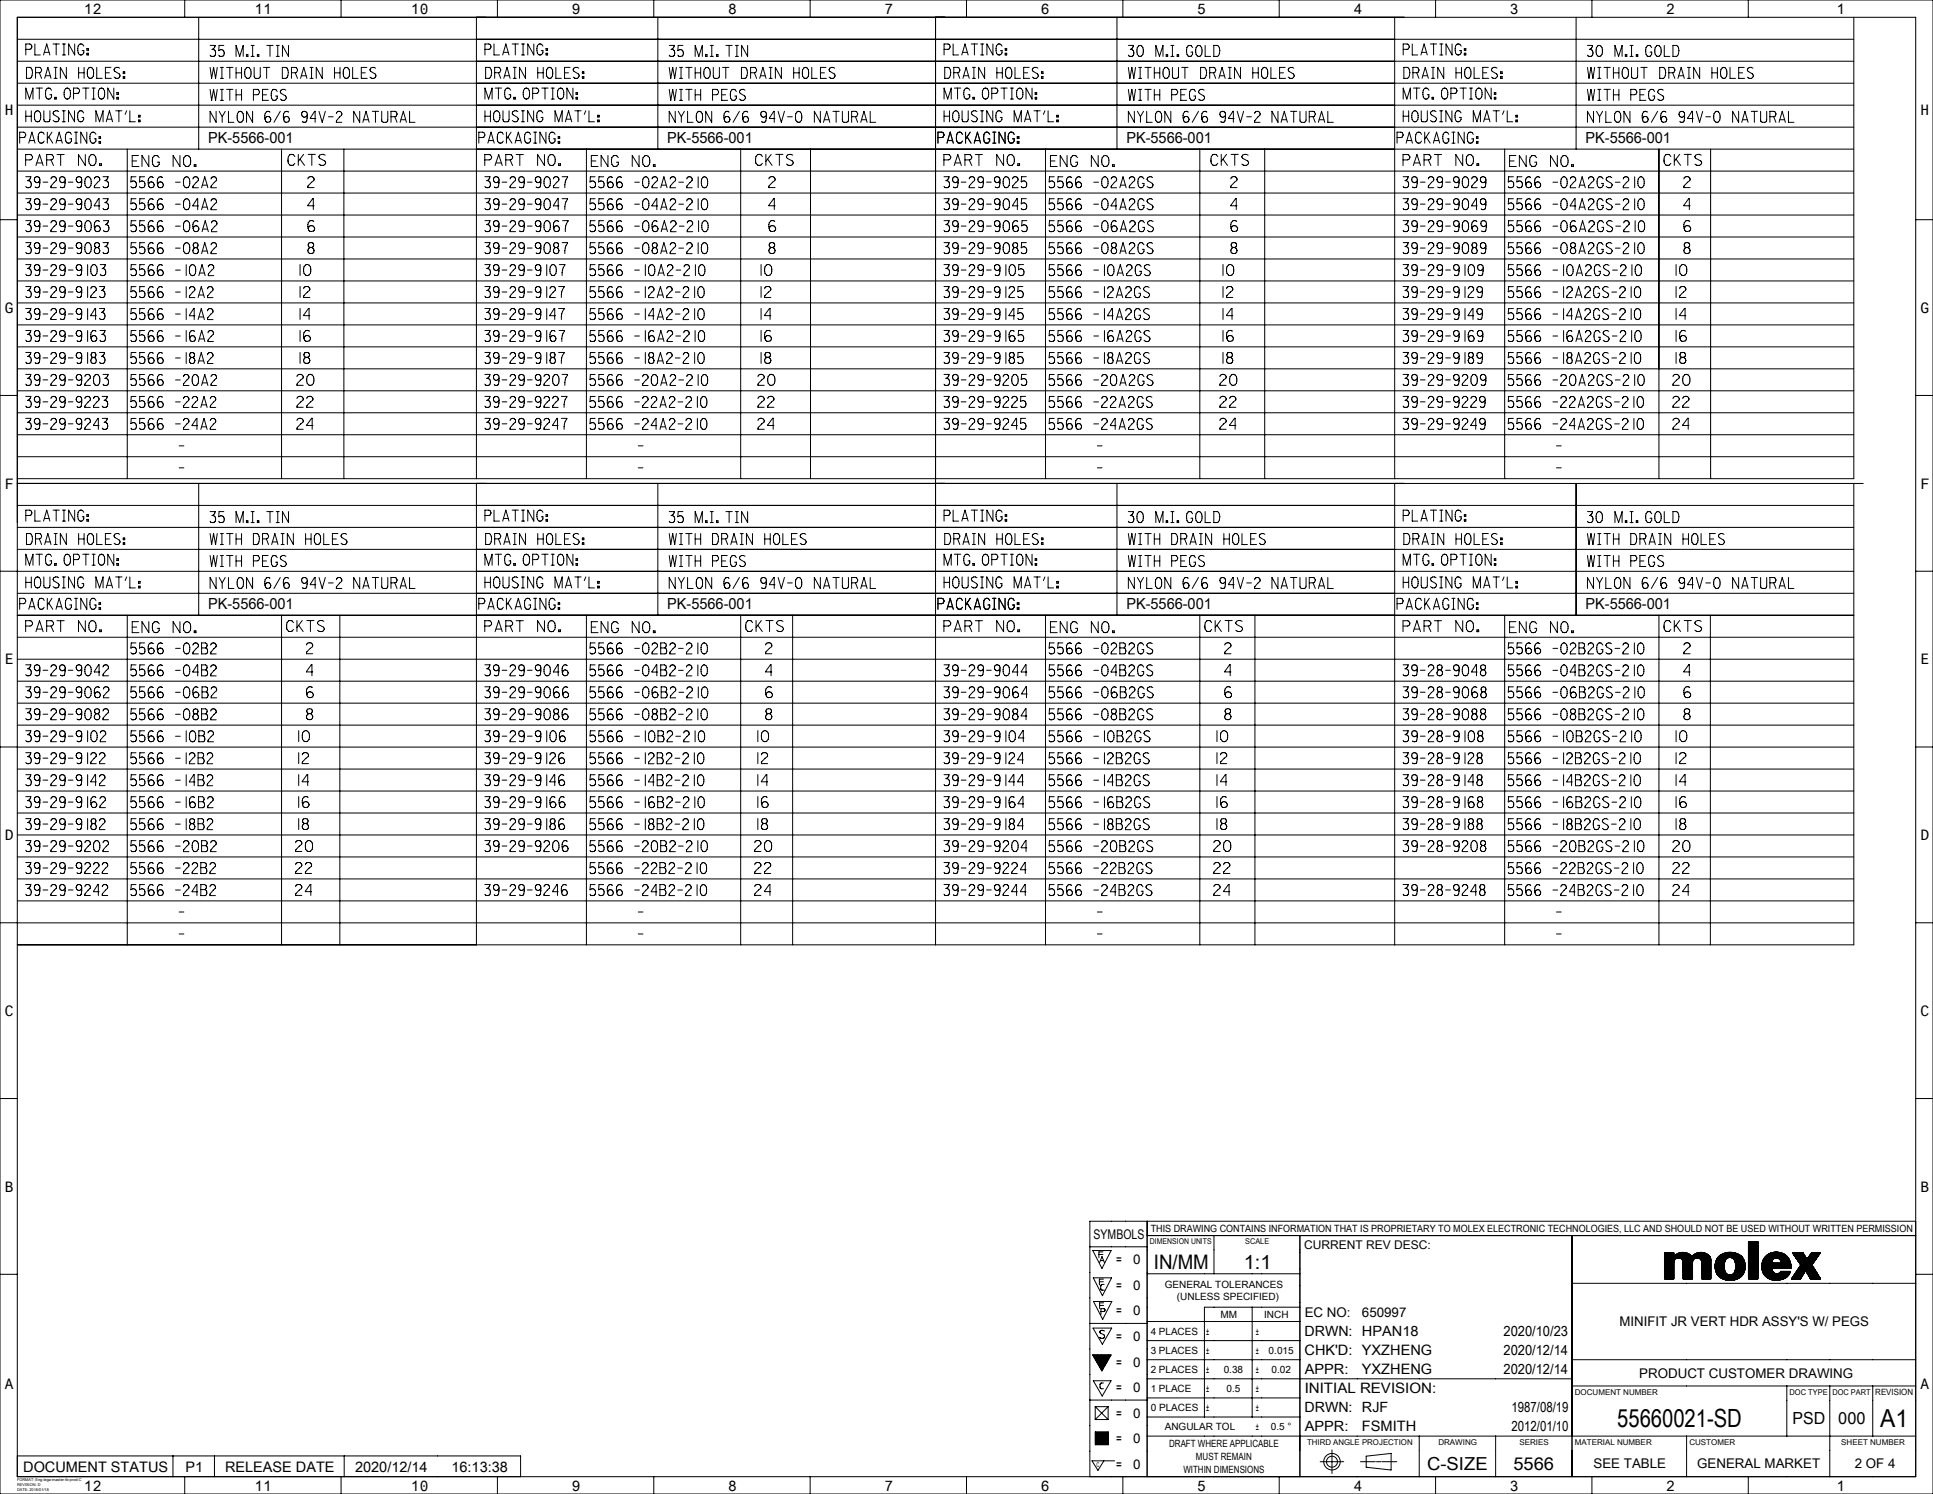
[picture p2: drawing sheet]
<svg xmlns="http://www.w3.org/2000/svg" width="559mm" height="432mm" viewBox="0 0 559 432" stroke-linecap="round" stroke-linejoin="round" font-family="sans-serif">
<defs><g id="words">
<text font-size="7.3" x="467.5" y="412.4">55660021-SD</text>
<text font-size="7.2" x="543.6" y="412.3">A1</text>
<g font-size="5.8">
<text x="333.6" y="366.8">IN/MM</text>
<text x="359.6" y="366.8">1:1</text>
</g>
<text font-size="5.2" x="412.6" y="424.8">C-SIZE</text>
<text font-size="5.1" x="437.5" y="424.7">5566</text>
<g font-size="4.8">
<text x="518.2" y="411.6">PSD</text>
<text x="531.4" y="411.6">000</text>
</g>
<g font-size="4.4">
<text x="60.2" y="41.3">PK-5566-001</text>
<text x="192.9" y="41.3">PK-5566-001</text>
<text x="325.6" y="41.3">PK-5566-001</text>
<text x="458.3" y="41.3">PK-5566-001</text>
<text x="60.2" y="176.1">PK-5566-001</text>
<text x="192.9" y="176.1">PK-5566-001</text>
<text x="325.6" y="176.1">PK-5566-001</text>
<text x="458.3" y="176.1">PK-5566-001</text>
</g>
<g font-size="4.2">
<text x="24.3" y="4">12</text>
<text x="73.6" y="4">11</text>
<text x="118.8" y="4">10</text>
<text x="165.3" y="4">9</text>
<text x="210.5" y="4">8</text>
<text x="255.7" y="4">7</text>
<text x="300.9" y="4">6</text>
<text x="346.1" y="4">5</text>
<text x="391.3" y="4">4</text>
<text x="436.5" y="4">3</text>
<text x="481.7" y="4">2</text>
<text x="531" y="4">1</text>
<text x="1.4" y="33.2">H</text>
<text x="555.2" y="33.2">H</text>
<text x="1.4" y="90.4">G</text>
<text x="555.2" y="90.4">G</text>
<text x="1.4" y="141.2">F</text>
<text x="555.2" y="141.2">F</text>
<text x="1.4" y="192">E</text>
<text x="555.2" y="192">E</text>
<text x="1.4" y="242.8">D</text>
<text x="555.2" y="242.8">D</text>
<text x="1.4" y="293.6">C</text>
<text x="555.2" y="293.6">C</text>
<text x="1.4" y="344.4">B</text>
<text x="555.2" y="344.4">B</text>
<text x="1.4" y="401.6">A</text>
<text x="555.2" y="401.6">A</text>
<text x="6.7" y="425.3">DOCUMENT STATUS</text>
<text x="53.6" y="425.3">P1</text>
<text x="65.1" y="425.3">RELEASE DATE</text>
<text x="102.7" y="425.3">2020/12/14</text>
<text x="130.5" y="425.3">16:13:38</text>
<text x="24.3" y="430.8">12</text>
<text x="73.6" y="430.8">11</text>
<text x="118.8" y="430.8">10</text>
<text x="165.3" y="430.8">9</text>
<text x="210.5" y="430.8">8</text>
<text x="255.7" y="430.8">7</text>
<text x="300.9" y="430.8">6</text>
<text x="346.1" y="430.8">5</text>
<text x="391.3" y="430.8">4</text>
<text x="436.5" y="430.8">3</text>
<text x="481.7" y="430.8">2</text>
<text x="531" y="430.8">1</text>
</g>
<g font-size="4.1">
<text x="377.1" y="386.1">DRWN: HPAN18</text>
<text x="434.7" y="386.1">2020/10/23</text>
<text x="377.1" y="391.6">CHK'D: YXZHENG</text>
<text x="434.7" y="391.6">2020/12/14</text>
<text x="377.2" y="397.1">APPR:</text>
<text x="393.7" y="397.2">YXZHENG</text>
<text x="434.7" y="397.1">2020/12/14</text>
<text x="377.2" y="402.7">INITIAL REVISION:</text>
<text x="377.1" y="408.2">DRWN: RJF</text>
<text x="377.2" y="413.7">APPR:</text>
<text x="393.7" y="413.7">FSMITH</text>
<text x="437" y="408.2">1987/08/19</text>
<text x="437" y="413.7">2012/01/10</text>
</g>
<g font-size="3.9">
<text x="316.2" y="358.1">SYMBOLS</text>
<text x="322.7" y="365.4">=</text>
<text x="327.6" y="365.4">0</text>
<text x="322.7" y="372.8">=</text>
<text x="327.6" y="372.8">0</text>
<text x="322.7" y="380.2">=</text>
<text x="327.6" y="380.2">0</text>
<text x="377.2" y="380.6">EC NO:</text>
<text x="393.7" y="380.6">650997</text>
<text x="468.2" y="383.4">MINIFIT JR VERT HDR ASSY'S W/ PEGS</text>
<text x="322.7" y="387.6">=</text>
<text x="327.6" y="387.6">0</text>
<text x="322.7" y="395">=</text>
<text x="327.6" y="395">0</text>
<text x="473.9" y="398.2">PRODUCT CUSTOMER DRAWING</text>
<text x="322.7" y="402.3">=</text>
<text x="327.6" y="402.3">0</text>
<text x="322.7" y="409.7">=</text>
<text x="327.6" y="409.7">0</text>
<text x="322.7" y="417.1">=</text>
<text x="327.6" y="417.1">0</text>
<text x="322.7" y="424.5">=</text>
<text x="327.6" y="424.5">0</text>
<text x="460.7" y="424.4">SEE TABLE</text>
<text x="490.6" y="424.4">GENERAL MARKET</text>
<text x="536.2" y="424.4">2 OF 4</text>
</g>
<text font-size="3.5" x="377" y="360.9">CURRENT REV DESC:</text>
<g font-size="2.9">
<text x="332.7" y="356.1">THIS DRAWING CONTAINS INFORMATION THAT IS PROPRIETARY TO MOLEX ELECTRONIC TECHNOLOGIES, LLC AND SHOULD NOT BE USED WITHOUT WRITTEN PERMISSION</text>
<text x="336.7" y="372.2">GENERAL TOLERANCES</text>
<text x="340.2" y="375.9">(UNLESS SPECIFIED)</text>
<text x="352.8" y="380.9">MM</text>
<text x="365.5" y="380.9">INCH</text>
<text x="332.6" y="385.8">4 PLACES</text>
<text x="348.7" y="385.7">±</text>
<text x="363" y="385.7">±</text>
<text x="332.6" y="391.3">3 PLACES</text>
<text x="348.7" y="391.3">±</text>
<text x="363" y="391.3">±</text>
<text x="366.8" y="391.3">0.015</text>
<text x="332.6" y="396.8">2 PLACES</text>
<text x="348.7" y="396.8">±</text>
<text x="353.8" y="396.8">0.38</text>
<text x="363" y="396.8">±</text>
<text x="367.6" y="396.8">0.02</text>
<text x="332.6" y="402.3">1 PLACE</text>
<text x="332.7" y="407.8">0 PLACES</text>
<text x="348.7" y="402.3">±</text>
<text x="348.7" y="407.8">±</text>
<text x="354.6" y="402.3">0.5</text>
<text x="363" y="402.3">±</text>
<text x="363" y="407.8">±</text>
<text x="336.7" y="413.4">ANGULAR TOL</text>
<text x="363" y="413.3">±</text>
<text x="367.4" y="413.4">0.5 °</text>
<text x="338" y="418.3">DRAFT WHERE APPLICABLE</text>
<text x="342.1" y="425.7">WITHIN DIMENSIONS</text>
<text x="345.7" y="422">MUST REMAIN</text>
</g>
<text font-size="2.5" x="542.1" y="403.1">REVISION</text>
<g font-size="2.3">
<text x="332.4" y="359.6">DIMENSION UNITS</text>
<text x="360" y="359.6">SCALE</text>
<text x="455.3" y="403.1">DOCUMENT NUMBER</text>
<text x="517.3" y="403.1">DOC TYPE</text>
<text x="529.7" y="403.1">DOC PART</text>
<text x="377.8" y="417.6">THIRD ANGLE PROJECTION</text>
<text x="415.8" y="417.6">DRAWING</text>
<text x="439.2" y="417.6">SERIES</text>
<text x="455.3" y="417.6">MATERIAL NUMBER</text>
<text x="488.4" y="417.6">CUSTOMER</text>
<text x="532.3" y="417.6">SHEET NUMBER</text>
</g>
<text font-size="1.9" x="317" y="424">C</text>
<g font-size="1.1">
<text x="4.9" y="428.2">FORMAT: Eng-lega-master-tb-prod-C</text>
<text x="4.9" y="429.6">REVISION: D</text>
<text x="4.9" y="431">DATE: 2018/01/18</text>
</g>
</g></defs>
<g fill="none" stroke="#000" stroke-width=".29">
<path d="M0 0h558.8v431.8h-558.8zM5 5h548.8v421.8h-548.8zM5 11.3h530.9M5 17.7h530.9M7.5 14.3l1.4-.2 .3-.8-.3-.5-1.4-.1v3.2M7.7 19.5h1a2.1 2.1 0 0 1 0 3.1h-1zM10.1 12.7v3.2h1.6M12.6 15.9l.9-3.2 .9 3.2M12.8 15.1h1.4M15.3 12.7h1.8M15.6 19.5h.9M16.1 19.5v3.1"/>
<path d="M16.2 12.7v3.2M18 12.7h.9M18 15.9h.9M18.5 12.7v3.2M19.2 19.5v3.1l-1.8-3.1v3.1M21.6 12.7v3.2l-1.8-3.2v3.2M22.7 19.5v3.1M24.2 13.3l-.3-.5-.7-.1a2.23 2.23 0 0 0-.3 3.1h1l.3-.5v-.7h-.5M24.3 19.5v3.1M25.1 15.4h.5v.5h-.5zM25.1 14h.5v.5h-.5zM25.7 19.6l.5-.1a1.93 1.93 0 0 1 0 3.1h-.2a2.09 2.09 0 0 1-.3-3z"/>
<path d="M28 19.5v3.1h1.5M32.1 19.5h-1.6v3.1h1.7M34.6 19.7a.95 .95 0 0 0-1-.2 .95 .95 0 0 0-.6 .7l.2 .4 1.3 .8a.77 .77 0 0 1-.4 1.2h-.5l-.6-.3M53.4 0v5M57.4 5v38.1M60.7 13.1h1.5l-.2 .7-.7 .5a1.01 1.01 0 0 1 1 1.2 1.01 1.01 0 0 1-1.4 .7l-.2-.3M60.7 19.5l.5 3.2 .5-3.2 .6 3.2 .5-3.2M63.7 19.5h.9M64.1 19.5v3.2M64.7 13.1h-1.4l-.1 1.5a1.01 1.01 0 0 1 1.5 .2 1.01 1.01 0 0 1-.2 1.4 .87 .87 0 0 1-1.3-.3M65.5 19.5h1.8M66.4 19.5v3.2"/>
<path d="M68.2 16.3v-3.2l1.1 3.2 1-3.2v3.2M68.2 19.5v3.2M69.8 19.5v3.2M71.2 19.6l.6-.1a1.93 1.93 0 0 1 0 3.2h-.3a2.1 2.1 0 0 1-.3-3.1zM71.2 15.8h.5v.5h-.5zM72.6 13.1h.9M72.6 16.3h.9M73 13.1v3.2M73.5 19.5v2.5l.1 .5 .4 .2 1.1-.2 .1-3M74.4 15.8h.4v.5h-.4zM76.2 19.5h1.8M77.1 19.5v3.2"/>
<path d="M77.1 13.1h1.9M78.1 13.1v3.2M79.9 13.1h.8M79.9 16.3h.8M80.3 13.1v3.2M81.6 19.5h1a2.1 2.1 0 0 1 0 3.2h-1zM83.4 13.1v3.2l-1.7-3.2v3.2M89.6 19.5h.9M90.1 19.5v3.2M93.2 19.5v3.2l-1.8-3.2v3.2M96.7 19.5v3.2M98.3 19.5v3.2"/>
<path d="M98.6 0v5M99.7 19.6l.5-.1a1.93 1.93 0 0 1 0 3.2h-.2a2.1 2.1 0 0 1-.3-3.1zM101.9 19.5v3.2h1.6M106.1 19.5h-1.6v3.2h1.7M108.6 19.7a.95 .95 0 0 0-1-.2 .95 .95 0 0 0-.6 .8l.2 .3 1.3 .8a.77 .77 0 0 1-.4 1.3h-.5l-.6-.4M137.7 5v133.3M140.2 14.3l1.5-.2 .2-.8-.3-.5-1.4-.1v3.2M140.4 19.5h1a2.1 2.1 0 0 1 0 3.1h-1zM142.8 12.7v3.2h1.6M143.8 0v5M145.3 15.9l.9-3.2 .9 3.2M145.5 15.1h1.4"/>
<path d="M148 12.7h1.9M148.4 19.5h.8M148.8 19.5v3.1M149 12.7v3.2M150.8 12.7h.9M150.8 15.9h.9M151.2 12.7v3.2M151.9 19.5v3.1l-1.7-3.1v3.1M154.3 12.7v3.2l-1.7-3.2v3.2M155.5 19.5v3.1M157 13.3l-.4-.5-.6-.1a2.23 2.23 0 0 0-.3 3.1h.9l.4-.5v-.7h-.5M157 19.5v3.1"/>
<path d="M157.9 15.4h.4v.5h-.4zM157.9 14h.4v.5h-.4zM158.4 19.6l.6-.1a1.93 1.93 0 0 1 0 3.1h-.2a2.09 2.09 0 0 1-.4-3zM160.7 19.5v3.1h1.6M164.8 19.5h-1.6v3.1h1.7M167.3 19.7a.95 .95 0 0 0-1-.2 .95 .95 0 0 0-.6 .7l.2 .4 1.3 .8a.77 .77 0 0 1-.4 1.2h-.5l-.6-.3M189 0v5M190.2 5v38.1M193.5 13.1h1.4l-.2 .7-.7 .5a1.01 1.01 0 0 1 1.1 1.2 1.01 1.01 0 0 1-1.4 .7l-.2-.3M193.5 19.5l.4 3.2 .6-3.2 .5 3.2 .5-3.2M196.4 19.5h.9M196.9 19.5v3.2"/>
<path d="M197.4 13.1h-1.3l-.2 1.5a1.01 1.01 0 0 1 1.5 .2 1.01 1.01 0 0 1-.2 1.4 .87 .87 0 0 1-1.3-.3M198.2 19.5h1.9M199.2 19.5v3.2M201 16.3v-3.2l1 3.2 1-3.2v3.2M201 19.5v3.2M202.5 19.5v3.2M203.9 19.6l.6-.1a1.93 1.93 0 0 1 0 3.2h-.2a2.1 2.1 0 0 1-.4-3.1zM204 15.8h.4v.5h-.4zM205.3 13.1h.9M205.3 16.3h.9M205.8 13.1v3.2M206.2 19.5v2.5l.1 .5 .4 .2 1.1-.2 .2-3"/>
<path d="M207.1 15.8h.5v.5h-.5zM208.9 19.5h1.8M209.8 19.5v3.2M209.9 13.1h1.8M210.8 13.1v3.2M212.6 13.1h.9M212.6 16.3h.9M213 13.1v3.2M214.3 19.5h1.1a2.1 2.1 0 0 1 0 3.2h-1.1zM216.1 13.1v3.2l-1.7-3.2v3.2M222.3 19.5h.9M222.8 19.5v3.2"/>
<path d="M225.9 19.5v3.2l-1.7-3.2v3.2M229.4 19.5v3.2M231 19.5v3.2M232.4 19.6l.6-.1a1.93 1.93 0 0 1 0 3.2h-.3a2.1 2.1 0 0 1-.3-3.1zM234.2 0v5M234.7 19.5v3.2h1.6M238.8 19.5h-1.6v3.2h1.7M241.3 19.7a.95 .95 0 0 0-1-.2 .95 .95 0 0 0-.6 .8l.2 .3 1.3 .8a.77 .77 0 0 1-.4 1.3h-.5l-.6-.4M270.5 5v268.1M272.9 14.3l1.5-.2 .3-.8-.3-.5-1.5-.1v3.2M273.1 19.5h1a2.1 2.1 0 0 1 0 3.1h-1zM275.5 12.7v3.2h1.6"/>
<path d="M278 15.9l1-3.2 .9 3.2M278.3 15.1h1.3M279.4 0v5M280.8 12.7h1.8M281.1 19.5h.9M281.5 19.5v3.1M281.7 12.7v3.2M283.5 12.7h.9M283.5 15.9h.9M283.9 12.7v3.2M284.6 19.5v3.1l-1.7-3.1v3.1M287 12.7v3.2l-1.7-3.2v3.2"/>
<path d="M288.2 19.5v3.1M289.7 13.3l-.4-.5-.6-.1a2.23 2.23 0 0 0-.3 3.1h.9l.4-.5v-.7h-.5M289.8 19.5v3.1M290.6 15.4h.4v.5h-.4zM290.6 14h.4v.5h-.4zM291.1 19.6l.6-.1a1.93 1.93 0 0 1 0 3.1h-.2a2.09 2.09 0 0 1-.4-3zM293.4 19.5v3.1h1.6M297.5 19.5h-1.6v3.1h1.7M300 19.7a.95 .95 0 0 0-.9-.2 .95 .95 0 0 0-.7 .7l.3 .4 1.2 .8a.77 .77 0 0 1-.3 1.2h-.6l-.6-.3M322.9 5v38.1M324.6 0v5M326.2 13.1h1.5l-.3 .7-.6 .5a1.01 1.01 0 0 1 1 1.2 1.01 1.01 0 0 1-1.4 .7l-.2-.3"/>
<path d="M326.2 19.5l.4 3.2 .6-3.2 .6 3.2 .5-3.2M329.1 13.3l.6-.2a1.93 1.93 0 0 1 0 3.2h-.2a2.1 2.1 0 0 1-.4-3zM329.2 19.5h.8M329.6 19.5v3.2M331 19.5h1.8M331.9 19.5v3.2M333.7 19.5v3.2M334.1 16.3v-3.2l1.1 3.2 1-3.2v3.2M335.3 19.5v3.2M336.7 19.6l.5-.1a1.93 1.93 0 0 1 0 3.2h-.2a2.1 2.1 0 0 1-.3-3.1zM337.1 15.8h.5v.5h-.5zM338.5 13.1h.9"/>
<path d="M338.5 16.3h.9M338.9 19.5v2.5l.1 .5 .4 .2 1.2-.2 .1-3M338.9 13.1v3.2M340.3 15.8h.4v.5h-.4zM341.6 19.5h1.8M342.5 19.5v3.2M344.8 13.8l-.4-.6-.6-.1a2.23 2.23 0 0 0-.3 3.1h.9l.4-.5v-.6h-.5M346.1 13.3l.6-.2a1.93 1.93 0 0 1 0 3.2h-.2a2.1 2.1 0 0 1-.4-3zM347.1 19.5h1a2.1 2.1 0 0 1 0 3.2h-1zM348.4 13.1v3.2h1.6M350.9 13.1h1a2.1 2.1 0 0 1 0 3.2h-1zM355.1 19.5h.9"/>
<path d="M355.5 19.5v3.2M358.6 19.5v3.2l-1.7-3.2v3.2M362.2 19.5v3.2M363.7 19.5v3.2M365.1 19.6l.6-.1a1.93 1.93 0 0 1 0 3.2h-.2a2.09 2.09 0 0 1-.4-3.1zM367.4 19.5v3.2h1.6M369.8 0v5M371.5 19.5h-1.6v3.2h1.7M374 19.7a.95 .95 0 0 0-1.6 .6l.2 .3 1.3 .8a.77 .77 0 0 1-.4 1.3h-.5l-.6-.4M403.2 5v133.3M405.6 14.3l1.5-.2 .3-.8-.3-.5-1.5-.1v3.2M405.8 19.5h1a2.09 2.09 0 0 1 0 3.1h-1z"/>
<path d="M408.3 12.7v3.2h1.5M410.8 15.9l.9-3.2 .9 3.2M411 15.1h1.4M413.5 12.7h1.8M413.8 19.5h.9M414.3 19.5v3.1M414.4 12.7v3.2M415 0v5M416.2 12.7h.9M416.2 15.9h.9M416.7 12.7v3.2M417.4 19.5v3.1l-1.8-3.1v3.1"/>
<path d="M419.8 12.7v3.2l-1.8-3.2v3.2M420.9 19.5v3.1M422.4 13.3l-.4-.5-.6-.1a2.24 2.24 0 0 0-.3 3.1h.9l.4-.5v-.7h-.5M422.5 19.5v3.1M423.3 15.4h.4v.5h-.4zM423.3 14h.4v.5h-.4zM423.9 19.6l.5-.1a1.93 1.93 0 0 1 0 3.1h-.2a2.1 2.1 0 0 1-.3-3zM426.1 19.5v3.1h1.6M430.3 19.5h-1.7v3.1h1.8M432.8 19.7a.95 .95 0 0 0-1-.2 .95 .95 0 0 0-.6 .7l.2 .4 1.3 .8a.77 .77 0 0 1-.4 1.2h-.5l-.6-.3M455.6 5v38.1M458.9 13.1h1.5l-.3 .7-.6 .5a1.01 1.01 0 0 1 1 1.2 1.01 1.01 0 0 1-1.4 .7l-.2-.3"/>
<path d="M458.9 19.5l.5 3.2 .5-3.2 .6 3.2 .5-3.2M460.2 0v5M461.9 13.3l.5-.2a1.93 1.93 0 0 1 0 3.2h-.2a2.09 2.09 0 0 1-.3-3zM461.9 19.5h.9M462.3 19.5v3.2M463.7 19.5h1.8M464.6 19.5v3.2M466.4 19.5v3.2M466.9 16.3v-3.2l1 3.2 1-3.2v3.2M468 19.5v3.2M469.4 19.6l.5-.1a1.93 1.93 0 0 1 0 3.2h-.2a2.1 2.1 0 0 1-.3-3.1zM469.9 15.8h.4v.5h-.4z"/>
<path d="M471.2 13.1h.9M471.2 16.3h.9M471.7 19.5v2.5v.5l.4 .2 1.2-.2 .1-3M471.7 13.1v3.2M473 15.8h.5v.5h-.5zM474.3 19.5h1.9M475.3 19.5v3.2M477.5 13.8l-.4-.6-.6-.1a2.23 2.23 0 0 0-.3 3.1h.9l.4-.5v-.6h-.5M478.8 13.3l.6-.2a1.93 1.93 0 0 1 0 3.2h-.2a2.09 2.09 0 0 1-.4-3zM479.8 19.5h1a2.09 2.09 0 0 1 0 3.2h-1zM481.1 13.1v3.2h1.6M483.6 13.1h1a2.1 2.1 0 0 1 0 3.2h-1z"/>
<path d="M487.8 19.5h.9M488.2 19.5v3.2M491.3 19.5v3.2l-1.7-3.2v3.2M494.9 19.5v3.2M496.5 19.5v3.2M497.9 19.6l.5-.1a1.93 1.93 0 0 1 0 3.2h-.2a2.1 2.1 0 0 1-.3-3.1zM500.1 19.5v3.2h1.6M504.2 19.5h-1.6v3.2h1.7M505.4 0v5M506.7 19.7a.95 .95 0 0 0-.9-.2 .95 .95 0 0 0-.7 .8l.3 .3 1.2 .8a.77 .77 0 0 1-.3 1.3h-.6l-.6-.4M535.9 5v133.3h-530.9M5 24h530.9"/>
<path d="M5 30.4h530.9M5 36.7h530.9M5.7 39.8l1.5-.2 .2-.8-.3-.5-1.4-.1v3.2M7.5 33.6h1.5M7.5 28.6v-3.1l1 3.1 1-3.1v3.1M7.5 32v3.2M9 32v3.2M10.3 21l1.4-.1 .3-.8-.3-.5-1.4-.1v3.1M10.4 32.2l.6-.2a1.93 1.93 0 0 1 0 3.2h-.3a2.1 2.1 0 0 1-.3-3zM10.4 25.5h1.9M11.4 25.5v3.1M11.4 21l.6 1.6"/>
<path d="M12.7 32v2.5l.1 .5 .4 .2 1.1-.2 .1-3M12.8 38.8l-.4-.5-.6-.1a1.61 1.61 0 0 0-.7 2.2l.4 .9 .3 .1 .6-.1 .4-.5M12.9 22.6l.9-3.1 .9 3.1M13.1 21.9h1.4M13.7 38.2v3.2M14.1 39.6l1.2 1.8M14.9 26.1l-.4-.5-.6-.1a2.01 2.01 0 0 0 0 3.1l.6-.1 .4-.5v-.6h-.5M15 38.2l-1.3 2M15.6 22.6h.9M15.8 28.1h.4v.5h-.4zM17 32.2a.95 .95 0 0 0-1.6 .6l.2 .4 1.3 .7a.77 .77 0 0 1-.4 1.3h-.5l-.6-.4M18 32h.9"/>
<path d="M18 35.2h.9M18.4 32v3.2M19 25.6l.5-.1a1.93 1.93 0 0 1 0 3.1h-.2a2.1 2.1 0 0 1-.3-3zM20.7 38.8l-.4-.5-.6-.1a2.23 2.23 0 0 0-.3 3.1h.9l.4-.6v-.6h-.5M21.3 27l1.4-.1 .3-.8-.3-.5-1.4-.1v3.1M21.5 32v3.2l-1.7-3.2v3.2M21.6 38.2h.8M22 38.2v3.2M22.7 21h1.6M23.9 25.5h1.8M24.2 32.6l-.4-.5-.6-.1a2.01 2.01 0 0 0 0 3.2l.6-.1 .4-.5v-.7h-.5M24.8 25.5v3.1"/>
<path d="M25.1 38.2v3.2l-1.7-3.2v3.2M26.6 25.5h.9M26.6 28.6h.9M27.1 25.5v3.1M27.7 35.2v-3.2l1.1 3.2 1-3.2v3.2M27.7 38.8l-.3-.5-.7-.1a2.23 2.23 0 0 0-.3 3.1h1l.3-.6v-.6h-.4M28.6 39.5h.5v.5h-.5zM28.9 25.6l.5-.1a1.93 1.93 0 0 1 0 3.1h-.2a2.1 2.1 0 0 1-.3-3zM30.5 21h1.1M30.7 35.2l.9-3.2 .9 3.2M30.9 34.4h1.4M32.9 25.5v3.1l-1.7-3.1v3.1"/>
<path d="M33.4 32h1.9M33.8 28.1h.4v.5h-.4zM33.8 26.8h.4v.5h-.4zM34.4 32v3.2M35.6 22.1h.5v.5h-.5zM35.6 20.8h.5v.5h-.5zM36.6 32l-.4 1.1M37.5 32v3.2h1.6M40 34.7h.5v.5h-.5zM40 33.3h.5v.5h-.5zM60.7 25.8l.5 3.2 .5-3.2 .6 3.2 .5-3.2M62.5 32.2v3.2l-1.8-3.2v3.2"/>
<path d="M63.4 32.2l.8 1.5M63.7 22.7h.9M63.7 25.8h.9M63.7 29h.9M64.1 25.8v3.2M64.2 33.7v1.7M65.1 32.2l-.9 1.5M65.5 25.8h1.8M66 32.2v3.2h1.6M66.4 25.8v3.2M68.2 21.1h1.6M68.2 27.4h1.6"/>
<path d="M68.2 25.8v3.2M69 32.3l.6-.1a1.93 1.93 0 0 1 0 3.2h-.3a2.1 2.1 0 0 1-.3-3.1zM69.8 25.8v3.2M73 32.2v3.2l-1.7-3.2v3.2M73.3 27.4l1.4-.1 .3-.8-.3-.5-1.4-.2v3.2M75.9 27.4h1.1M77.5 25.8h-1.6v3.2h1.7M78.1 32.4l-.7-.2a2.06 2.06 0 0 0-.4 3.1l.9-.1a.83 .83 0 0 0 .1-1.2 .83 .83 0 0 0-1.2 .1l-.1 .5M80.1 26.5l-.3-.6-.6-.1a2.23 2.23 0 0 0-.4 3.1h1l.3-.5v-.6h-.4M81 32.2l-1.8 3.2M82.6 26.1a.95 .95 0 0 0-.9-.3 .95 .95 0 0 0-.7 .8l.3 .4 1.2 .7a.77 .77 0 0 1-.3 1.3h-.6l-.6-.4M83.4 32.4l-.7-.2a2.06 2.06 0 0 0-.3 3.1l.9-.1a.83 .83 0 0 0 .1-1.2 .83 .83 0 0 0-1.3 .1l-.1 .5"/>
<path d="M84.3 21h1.1M85.4 21l.6 1.7M85.4 21l.3-.1 .3-.5-.3-.8-1.4-.1v3.2M86.9 22.7l.9-3.2 .9 3.2M87.1 21.9h1.4M88.8 33.3l-.3 .4a.81 .81 0 0 1-1.2-.3 .81 .81 0 0 1 .5-1.1 .81 .81 0 0 1 1 .7l-.2 2.1-.5 .3-.7-.3M89.6 22.7h.9M91.3 34.3h-1.6l1.2-2.1h.2v3.2M92.2 32.2l.9 3.2 .9-3.2M94.9 33.8h1.4M96.7 21.1h1.6M97.2 32.8a.8 .8 0 0 1 1.1-.6 .8 .8 0 0 1 .4 1.1l-1.4 1.5-.1 .6h1.6"/>
<path d="M104 32.2v3.2l-1.7-3.2v3.2M104.5 21.1h1.1M104.9 35.4l.9-3.2 .9 3.2M105.1 34.6h1.4M107.6 32.2h1.8M108.5 32.2v3.2M110.3 32.2v2.5l.1 .5 .4 .2 1.2-.2 .1-3M113 33.7l1.5-.1 .3-.8-.3-.5-1.5-.1v3.2M114.1 33.7l.7 1.7M115.7 35.4l.9-3.2 .9 3.2M115.9 34.6h1.4M118.4 32.2v3.2h1.6"/>
<path d="M138.4 39.8l1.5-.2 .3-.8-.3-.5-1.5-.1v3.2M140.2 33.6h1.6M140.2 28.6v-3.1l1 3.1 1.1-3.1v3.1M140.2 32v3.2M141.8 32v3.2M143 21h1.1M143.1 32.2l.6-.2a1.93 1.93 0 0 1 0 3.2h-.2a2.1 2.1 0 0 1-.4-3zM143.2 25.5h1.8M144.1 25.5v3.1M144.1 21l.6 1.6M144.1 21l.4-.1 .2-.5-.2-.8-1.5-.1v3.1M145.4 32v2.5l.1 .5 .4 .2 1.1-.2 .2-3"/>
<path d="M145.5 38.8l-.4-.5-.5-.1a1.61 1.61 0 0 0-.8 2.2l.4 .9 .4 .1 .5-.1 .4-.5M145.6 22.6l1-3.1 .9 3.1M145.9 21.9h1.3M146.4 38.2v3.2M146.8 39.6l1.2 1.8M147.6 26.1l-.3-.5-.7-.1a2.01 2.01 0 0 0 .1 3.1l.6-.1 .3-.5v-.6h-.5M147.7 38.2l-1.3 2M148.4 22.6h.8M148.5 28.1h.5v.5h-.5zM149.7 32.2a.95 .95 0 0 0-1.6 .6l.2 .4 1.3 .7a.77 .77 0 0 1-.4 1.3h-.5l-.6-.4M150.7 32h.9M150.7 35.2h.9"/>
<path d="M151.2 32v3.2M151.7 25.6l.6-.1a1.93 1.93 0 0 1 0 3.1h-.3a2.1 2.1 0 0 1-.3-3zM153.4 38.8l-.4-.5-.6-.1a2.23 2.23 0 0 0-.3 3.1h.9l.4-.6v-.6h-.5M154 27l1.5-.1 .2-.8-.3-.5-1.4-.1v3.1M154.3 32v3.2l-1.8-3.2v3.2M154.3 38.2h.9M154.7 38.2v3.2M155.5 21h1.5M156.6 25.5h1.9M156.9 32.6l-.4-.5-.6-.1a2.01 2.01 0 0 0 0 3.2l.6-.1 .4-.5v-.7h-.5M157.5 25.5v3.1M157.8 38.2v3.2l-1.7-3.2v3.2"/>
<path d="M159.4 25.5h.8M159.4 28.6h.8M159.8 25.5v3.1M160.5 35.2v-3.2l1 3.2 1-3.2v3.2M160.5 38.8l-.4-.5-.6-.1a2.23 2.23 0 0 0-.3 3.1h.9l.4-.6v-.6h-.5M161.4 39.5h.4v.5h-.4zM161.6 25.6l.6-.1a1.93 1.93 0 0 1 0 3.1h-.3a2.1 2.1 0 0 1-.3-3zM163.2 21h1.1M163.4 35.2l1-3.2 .9 3.2M163.7 34.4h1.4M165.6 25.5v3.1l-1.7-3.1v3.1M166.2 32h1.8"/>
<path d="M166.5 28.1h.5v.5h-.5zM166.5 26.8h.5v.5h-.5zM167.1 32v3.2M168.3 22.1h.5v.5h-.5zM168.3 20.8h.5v.5h-.5zM169.3 32l-.4 1.1M170.3 32v3.2h1.5M172.8 34.7h.4v.5h-.4zM172.8 33.3h.4v.5h-.4zM193.5 25.8l.4 3.2 .6-3.2 .5 3.2 .5-3.2M195.2 32.2v3.2l-1.7-3.2v3.2M196.1 32.2l.9 1.5"/>
<path d="M196.4 22.7h.9M196.4 25.8h.9M196.4 29h.9M196.9 25.8v3.2M197 33.7v1.7M197.8 32.2l-.8 1.5M198.2 25.8h1.9M198.8 32.2v3.2h1.5M199.2 25.8v3.2M201 21.1h1.5M201 27.4h1.5M201 25.8v3.2"/>
<path d="M201.7 32.3l.6-.1a1.93 1.93 0 0 1 0 3.2h-.2a2.1 2.1 0 0 1-.4-3.1zM202.5 25.8v3.2M205.7 32.2v3.2l-1.7-3.2v3.2M206 27.4l1.5-.1 .2-.8-.3-.5-1.4-.2v3.2M208.6 27.4h1.2M210.2 25.8h-1.6v3.2h1.7M210.8 32.4l-.7-.2a2.06 2.06 0 0 0-.4 3.1l1-.1a.83 .83 0 0 0 .1-1.2 .83 .83 0 0 0-1.3 .1l-.1 .5M212.9 26.5l-.4-.6-.6-.1a2.23 2.23 0 0 0-.3 3.1h.9l.4-.5v-.6h-.5M213.7 32.2l-1.8 3.2M215.4 26.1a.95 .95 0 0 0-1-.3 .95 .95 0 0 0-.6 .8l.2 .4 1.3 .7a.77 .77 0 0 1-.4 1.3h-.5l-.6-.4M216.1 32.4l-.6-.2a2.06 2.06 0 0 0-.4 3.1l.9-.1a.83 .83 0 0 0 .1-1.2 .83 .83 0 0 0-1.2 .1l-.1 .5M217 21h1.1"/>
<path d="M218.1 21l.6 1.7M218.1 21l.4-.1 .2-.5-.3-.8-1.4-.1v3.2M219.6 22.7l.9-3.2 .9 3.2M219.8 21.9h1.4M221.5 33.3l-.3 .4a.81 .81 0 0 1-1.2-.3 .81 .81 0 0 1 .5-1.1 .81 .81 0 0 1 1 .7l-.2 2.1-.5 .3-.7-.3M222.3 22.7h.9M224 34.3h-1.6l1.3-2.1h.1v3.2M224.9 32.2l1 3.2 .9-3.2M227.7 33.8h1.3M229.4 21.1h1.6M230.4 32.3l.6-.1a1.93 1.93 0 0 1 0 3.2h-.2a2.09 2.09 0 0 1-.4-3.1zM237.2 32.2v3.2l-1.8-3.2v3.2"/>
<path d="M237.2 21.1h1.1M238.1 35.4l.9-3.2 .9 3.2M238.3 34.6h1.4M240.8 32.2h1.8M241.7 32.2v3.2M243.5 32.2v2.5l.1 .5 .4 .2 1.1-.2 .2-3M246.2 33.7h1.1M247.3 33.7l.6 1.7M247.3 33.7l.4-.1 .2-.5-.3-.8-1.4-.1v3.2M248.8 35.4l1-3.2 .9 3.2M249.1 34.6h1.3M251.6 32.2v3.2h1.5"/>
<path d="M271.1 39.8l1.5-.2 .3-.8-.3-.5-1.5-.1v3.2M272.9 33.6h1.6M272.9 28.6v-3.1l1.1 3.1 1-3.1v3.1M272.9 32v3.2M274.5 32v3.2M275.7 21l1.5-.1 .3-.8-.3-.5-1.5-.1v3.1M275.9 32.2l.5-.2a1.93 1.93 0 0 1 0 3.2h-.2a2.1 2.1 0 0 1-.3-3zM275.9 25.5h1.8M276.8 25.5v3.1M276.8 21l.7 1.6M278.1 32v2.5l.1 .5 .4 .2 1.2-.2 .1-3M278.2 38.8l-.3-.5-.6-.1a1.61 1.61 0 0 0-.8 2.2l.5 .9 .3 .1 .6-.1 .3-.5"/>
<path d="M278.4 22.6l.9-3.1 .9 3.1M278.6 21.9h1.4M279.1 38.2v3.2M279.6 39.6l1.1 1.8M280.4 26.1l-.4-.5-.6-.1a2.01 2.01 0 0 0 0 3.1l.6-.1 .4-.5v-.6h-.5M280.5 38.2l-1.4 2M281.1 22.6h.9M281.3 28.1h.4v.5h-.4zM282.4 32.2a.95 .95 0 0 0-1.6 .6l.2 .4 1.3 .7a.77 .77 0 0 1-.4 1.3h-.5l-.6-.4M283.5 32h.8M283.5 35.2h.8M283.9 32v3.2"/>
<path d="M284.4 25.6l.6-.1a1.93 1.93 0 0 1 0 3.1h-.2a2.1 2.1 0 0 1-.4-3zM286.1 38.8l-.4-.5-.6-.1a2.23 2.23 0 0 0-.3 3.1h.9l.4-.6v-.6h-.5M286.7 27l1.5-.1 .2-.8-.2-.5-1.5-.1v3.1M287 32v3.2l-1.7-3.2v3.2M287 38.2h.9M287.4 38.2v3.2M288.2 21h1.6M289.4 25.5h1.8M289.6 32.6l-.3-.5-.7-.1a2.01 2.01 0 0 0 .1 3.2l.6-.1 .3-.5v-.7h-.4M290.3 25.5v3.1M290.5 38.2v3.2l-1.7-3.2v3.2M292.1 25.5h.9"/>
<path d="M292.1 28.6h.9M292.5 25.5v3.1M293.2 35.2v-3.2l1 3.2 1-3.2v3.2M293.2 38.8l-.4-.5-.6-.1a2.23 2.23 0 0 0-.3 3.1h.9l.4-.6v-.6h-.5M294.1 39.5h.4v.5h-.4zM294.3 25.6l.6-.1a1.93 1.93 0 0 1 0 3.1h-.2a2.1 2.1 0 0 1-.4-3zM295.9 21h1.2M296.2 35.2l.9-3.2 .9 3.2M296.4 34.4h1.4M298.3 25.5v3.1l-1.7-3.1v3.1M298.9 32h1.8M299.3 28.1h.4v.5h-.4z"/>
<path d="M299.3 26.8h.4v.5h-.4zM299.8 32v3.2M301.1 22.1h.4v.5h-.4zM301.1 20.8h.4v.5h-.4zM302.1 32l-.5 1.1M303 32v3.2h1.6M305.5 34.7h.4v.5h-.4zM305.5 33.3h.4v.5h-.4zM326.2 25.8l.4 3.2 .6-3.2 .6 3.2 .5-3.2M327.9 32.2v3.2l-1.7-3.2v3.2M328.8 32.2l.9 1.5M329.2 22.7h.8"/>
<path d="M329.2 25.8h.8M329.2 29h.8M329.6 25.8v3.2M329.7 33.7v1.7M330.6 32.2l-.9 1.5M331 25.8h1.8M331.5 32.2v3.2h1.6M331.9 25.8v3.2M333.7 21.1h1.6M333.7 27.4h1.6M333.7 25.8v3.2M334.5 32.3l.5-.1a1.93 1.93 0 0 1 0 3.2h-.2a2.09 2.09 0 0 1-.3-3.1z"/>
<path d="M335.3 25.8v3.2M338.5 32.2v3.2l-1.8-3.2v3.2M338.7 27.4l1.5-.1 .2-.8-.2-.5-1.5-.2v3.2M341.3 27.4h1.2M343 25.8h-1.7v3.2h1.8M343.5 32.4l-.7-.2a2.06 2.06 0 0 0-.3 3.1l.9-.1a.83 .83 0 0 0 .1-1.2 .83 .83 0 0 0-1.3 .1l-.1 .5M345.6 26.5l-.4-.6-.6-.1a2.23 2.23 0 0 0-.3 3.1h.9l.4-.5v-.6h-.5M346.5 32.2l-1.9 3.2M348.1 26.1a.95 .95 0 0 0-1-.3 .95 .95 0 0 0-.6 .8l.2 .4 1.3 .7a.77 .77 0 0 1-.4 1.3h-.5l-.6-.4M348.9 32.4l-.7-.2a2.06 2.06 0 0 0-.4 3.1l1-.1a.83 .83 0 0 0 .1-1.2 .83 .83 0 0 0-1.3 .1l-.1 .5M349.7 21h1.1M350.8 21l.6 1.7"/>
<path d="M350.8 21l.4-.1 .2-.5-.2-.8-1.5-.1v3.2M352.3 22.7l1-3.2 .9 3.2M352.6 21.9h1.4M354.3 33.3l-.4 .4a.81 .81 0 0 1-1.2-.3 .81 .81 0 0 1 .5-1.1 .81 .81 0 0 1 1.1 .7l-.3 2.1-.4 .3-.7-.3M355.1 22.7h.9M356.7 34.3h-1.5l1.2-2.1h.1v3.2M357.7 32.2l.9 3.2 .9-3.2M360.4 33.8h1.4M362.2 21.1h1.5M362.7 32.8a.8 .8 0 0 1 1-.6 .8 .8 0 0 1 .5 1.1l-1.4 1.5-.1 .6h1.6M369.4 32.2v3.2l-1.7-3.2v3.2M369.9 21.1h1.1"/>
<path d="M370.3 35.4l1-3.2 .9 3.2M370.6 34.6h1.4M373.1 32.2h1.8M374 32.2v3.2M375.8 32.2v2.5l.1 .5 .4 .2 1.1-.2 .2-3M378.5 33.7l1.5-.1 .2-.8-.3-.5-1.4-.1v3.2M379.6 33.7l.6 1.7M381.1 35.4l.9-3.2 1 3.2M381.3 34.6h1.4M383.9 32.2v3.2h1.5M403.9 39.8l1.4-.2 .3-.8-.3-.5-1.4-.1v3.2M405.6 33.6h1.6"/>
<path d="M405.6 28.6v-3.1l1.1 3.1 1-3.1v3.1M405.6 32v3.2M407.2 32v3.2M408.5 21h1.1M408.6 32.2l.5-.2a1.93 1.93 0 0 1 0 3.2h-.2a2.09 2.09 0 0 1-.3-3zM408.6 25.5h1.8M409.5 25.5v3.1M409.6 21l.6 1.6M409.6 21l.3-.1 .3-.5-.3-.8-1.4-.1v3.1M410.9 32v2.5v.5l.4 .2 1.2-.2 .1-3M411 38.8l-.4-.5-.6-.1a1.61 1.61 0 0 0-.8 2.2l.5 .9 .3 .1 .6-.1 .4-.5M411.1 22.6l.9-3.1 .9 3.1"/>
<path d="M411.3 21.9h1.4M411.9 38.2v3.2M412.3 39.6l1.1 1.8M413.1 26.1l-.4-.5-.6-.1a2.23 2.23 0 0 0-.3 3h.9l.4-.5v-.6h-.5M413.2 38.2l-1.3 2M413.8 22.6h.9M414 28.1h.4v.5h-.4zM415.1 32.2a.95 .95 0 0 0-1.6 .6l.3 .4 1.2 .7a.77 .77 0 0 1-.3 1.3h-.6l-.6-.4M416.2 32h.9M416.2 35.2h.9M416.6 32v3.2M417.2 25.6l.5-.1a1.93 1.93 0 0 1 0 3.1h-.2a2.09 2.09 0 0 1-.3-3z"/>
<path d="M418.8 38.8l-.3-.5-.7-.1a2.24 2.24 0 0 0-.3 3.1h1l.3-.6v-.6h-.5M419.4 27l1.5-.1 .3-.8-.3-.5-1.5-.1v3.1M419.7 32v3.2l-1.7-3.2v3.2M419.7 38.2h.9M420.2 38.2v3.2M420.9 21h1.6M422.1 25.5h1.8M422.4 32.6l-.4-.5-.6-.1a2.01 2.01 0 0 0 0 3.2l.6-.1 .4-.5v-.7h-.5M423 25.5v3.1M423.3 38.2v3.2l-1.8-3.2v3.2M424.8 25.5h.9M424.8 28.6h.9"/>
<path d="M425.2 25.5v3.1M425.9 35.2v-3.2l1.1 3.2 1-3.2v3.2M425.9 38.8l-.4-.5-.6-.1a2.23 2.23 0 0 0-.3 3.1h.9l.4-.6v-.6h-.5M426.8 39.5h.5v.5h-.5zM427.1 25.6l.5-.1a1.93 1.93 0 0 1 0 3.1h-.2a2.1 2.1 0 0 1-.3-3zM428.6 21h1.2M428.9 35.2l.9-3.2 .9 3.2M429.1 34.4h1.4M431.1 25.5v3.1l-1.8-3.1v3.1M431.6 32h1.9M432 28.1h.4v.5h-.4zM432 26.8h.4v.5h-.4z"/>
<path d="M432.5 32v3.2M433.8 22.1h.4v.5h-.4zM433.8 20.8h.4v.5h-.4zM434.8 32l-.4 1.1M435.7 32v3.2h1.6M438.2 34.7h.5v.5h-.5zM438.2 33.3h.5v.5h-.5zM458.9 25.8l.5 3.2 .5-3.2 .6 3.2 .5-3.2M460.7 32.2v3.2l-1.8-3.2v3.2M461.5 32.2l.9 1.5M461.9 22.7h.9M461.9 25.8h.9"/>
<path d="M461.9 29h.9M462.3 25.8v3.2M462.4 33.7v1.7M463.3 32.2l-.9 1.5M463.7 25.8h1.8M464.2 32.2v3.2h1.6M464.6 25.8v3.2M466.4 21.1h1.6M466.4 27.4h1.6M466.4 25.8v3.2M467.2 32.3l.5-.1a1.93 1.93 0 0 1 0 3.2h-.2a2.09 2.09 0 0 1-.3-3.1zM468 25.8v3.2"/>
<path d="M471.2 32.2v3.2l-1.7-3.2v3.2M471.4 27.4l1.5-.1 .3-.8-.3-.5-1.5-.2v3.2M474.1 27.4h1.1M475.7 25.8h-1.6v3.2h1.7M476.2 32.4l-.7-.2a2.06 2.06 0 0 0-.3 3.1l.9-.1a.83 .83 0 0 0 .1-1.2 .83 .83 0 0 0-1.2 .1l-.2 .5M478.3 26.5l-.4-.6-.6-.1a2.23 2.23 0 0 0-.3 3.1h.9l.4-.5v-.6h-.5M479.2 32.2l-1.8 3.2M480.8 26.1a.95 .95 0 0 0-1.6 .5l.2 .4 1.3 .7a.77 .77 0 0 1-.4 1.3h-.5l-.6-.4M481.6 32.4l-.7-.2a2.06 2.06 0 0 0-.3 3.1l.9-.1a.83 .83 0 0 0 .1-1.2 .83 .83 0 0 0-1.3 .1l-.1 .5M482.4 21h1.2M483.5 21l.7 1.7M483.6 21l.3-.1 .3-.5-.3-.8-1.5-.1v3.2"/>
<path d="M485.1 22.7l.9-3.2 .9 3.2M485.3 21.9h1.4M487 33.3l-.4 .4a.81 .81 0 0 1-1.1-.3 .81 .81 0 0 1 .5-1.1 .81 .81 0 0 1 1 .7l-.3 2.1-.4 .3-.7-.3M487.8 22.7h.9M489.5 34.3h-1.6l1.2-2.1h.2v3.2M490.4 32.2l.9 3.2 .9-3.2M493.1 33.8h1.4M494.9 21.1h1.6M495.9 32.3l.5-.1a1.93 1.93 0 0 1 0 3.2h-.2a2.09 2.09 0 0 1-.3-3.1zM502.6 32.2v3.2l-1.7-3.2v3.2M502.6 21.1h1.2M503.5 35.4l.9-3.2 .9 3.2"/>
<path d="M503.7 34.6h1.4M506.2 32.2h1.9M507.2 32.2v3.2M509 32.2v2.5l.1 .5 .3 .2 1.2-.2 .1-3M511.7 33.7h1.1M512.7 33.7l.7 1.7M512.8 33.7l.3-.1 .3-.5-.3-.8-1.4-.1v3.2M514.3 35.4l.9-3.2 .9 3.2M514.5 34.6h1.4M517 32.2v3.2h1.6M5 43.1h530.9M5 55.8h530.9"/>
<path d="M5 49.4h530.9M7.4 46.2l1.7-.1 .3-.8-.3-.5-.4-.1h-1.3v3.1M7.4 51.1h1.5l-.2 .6-.7 .5a1.01 1.01 0 0 1 1 1.2 1.01 1.01 0 0 1-1.4 .7l-.2-.2M7.4 57.4h1.5l-.2 .7-.7 .5a1.01 1.01 0 0 1 1 1.2 1.01 1.01 0 0 1-1.4 .7l-.2-.3M8.3 41.4l.9-3.2 .9 3.2M8.5 40.6h1.4M10.4 47.8l1-3.1 1.1 3.1M10.6 47.1h1.6M11.5 58.6l-.3 .4a.81 .81 0 0 1-1.2-.4 .81 .81 0 0 1 .5-1.1 .81 .81 0 0 1 1 .7l-.2 2.2-.5 .2-.7-.2M11.5 52.2l-.3 .4a.81 .81 0 0 1-1.2-.3 .81 .81 0 0 1 .5-1.1 .81 .81 0 0 1 1 .6l-.2 2.2-.5 .2-.7-.2M12.4 59h1.4M12.4 52.6h1.4"/>
<path d="M13.5 46.2h1.3M14.7 58.1a.8 .8 0 0 1 1.1-.6 .8 .8 0 0 1 .4 1.1l-1.4 1.4-.1 .6h1.6M14.7 51.7a.8 .8 0 0 1 1.1-.6 .8 .8 0 0 1 .4 1.1l-1.4 1.5-.1 .5h1.6M14.7 46.2l.8 1.6M14.8 46.2l.4-.1 .3-.5-.4-.8-1.6-.1v3.1M16.2 41.4l.9-3.2 .9 3.2M16.4 40.6h1.4M16.5 44.7h2.1M17.5 44.7v3.1M18.8 58.6l-.3 .4a.81 .81 0 0 1-1.2-.4 .81 .81 0 0 1 .5-1.1 .81 .81 0 0 1 1 .7l-.2 2.2-.5 .2-.6-.2M18.8 52.2l-.3 .4a.81 .81 0 0 1-1.2-.3 .81 .81 0 0 1 .5-1.1 .81 .81 0 0 1 1 .6l-.2 2.2-.5 .2-.6-.2M19.7 59h1.4"/>
<path d="M19.7 52.6h1.4M21.6 41.4h.8M23.6 58.6l-.3 .4a.81 .81 0 0 1-1.2-.4 .81 .81 0 0 1 .5-1.1 .81 .81 0 0 1 1 .7l-.2 2.2-.5 .2-.7-.2M23.6 52.2l-.3 .4a.81 .81 0 0 1-1.2-.3 .81 .81 0 0 1 .5-1.1 .81 .81 0 0 1 1 .6l-.2 2.2-.5 .2-.7-.2M24.7 44.7v3.1l-2-3.1v3.1M25 57.6l.5-.2a1.93 1.93 0 0 1 0 3.2h-.2a2.1 2.1 0 0 1-.3-3zM25 51.2l.5-.1a1.93 1.93 0 0 1 0 3.1h-.2a2.1 2.1 0 0 1-.3-3zM26.2 44.8l.6-.1a1.81 1.81 0 0 1 0 3.1h-.2a1.94 1.94 0 0 1-.4-3zM27.3 51.7a.8 .8 0 0 1 1-.6 .8 .8 0 0 1 .5 1.1l-1.4 1.5-.1 .5h1.5M28.6 40.9h.5v.5h-.5zM28.8 47.3h.5v.5h-.5zM28.8 59.5h-1.5l1.2-2.1h.1v3.2"/>
<path d="M29.8 57.4h1.4l-.2 .7-.7 .5a1.01 1.01 0 0 1 1.1 1.2 1.01 1.01 0 0 1-1.4 .7l-.2-.3M29.8 51.1h1.4l-.2 .6-.7 .5a1.01 1.01 0 0 1 1.1 1.2 1.01 1.01 0 0 1-1.4 .7l-.2-.2M36.8 43.1v95.2M38.2 46.5h1.3M39.3 57.4h-1.4l-.1 1.5a1.01 1.01 0 0 1 1.5 .2 1.01 1.01 0 0 1-.2 1.4 .87 .87 0 0 1-1.3-.3M39.3 51.1h-1.4l-.1 1.5a1.01 1.01 0 0 1 1.5 .1 1.01 1.01 0 0 1-.2 1.5 .87 .87 0 0 1-1.3-.3M40 44.9h-1.8v3.2h2M41.8 57.4h-1.4l-.1 1.5a1.01 1.01 0 0 1 1.5 .2 1.01 1.01 0 0 1-.2 1.4 .87 .87 0 0 1-1.3-.3M41.8 51.1h-1.4l-.1 1.5a1.01 1.01 0 0 1 1.5 .1 1.01 1.01 0 0 1-.2 1.5 .87 .87 0 0 1-1.3-.3M43 44.9v3.2l-2-3.2v3.2M44.3 57.7l-.7-.3a2.06 2.06 0 0 0-.3 3.1h.9a.83 .83 0 0 0 .1-1.3 .83 .83 0 0 0-1.3 .1l-.1 .5M44.3 51.3l-.7-.2a2.06 2.06 0 0 0-.3 3.1l.9-.1a.83 .83 0 0 0 .1-1.2 .83 .83 0 0 0-1.3 .1l-.1 .5"/>
<path d="M46 45.6l-.4-.6-.7-.1a2.06 2.06 0 0 0-.4 3.1h1.1l.4-.5v-.6h-.5M47 57.7l-.7-.3a2.06 2.06 0 0 0-.4 3.1h1a.83 .83 0 0 0 .1-1.3 .83 .83 0 0 0-1.3 .1l-.1 .5M47 51.3l-.7-.2a2.06 2.06 0 0 0-.4 3.1l1-.1a.83 .83 0 0 0 .1-1.2 .83 .83 0 0 0-1.3 .1l-.1 .5M50.7 59h1.4M50.7 52.7h1.4M52 44.9v3.2l-2-3.2v3.2M53.5 51.2l.5-.1a1.93 1.93 0 0 1 0 3.2h-.2a2.1 2.1 0 0 1-.3-3.1zM53.5 57.6l.5-.2a1.93 1.93 0 0 1 0 3.2h-.2a2.1 2.1 0 0 1-.3-3zM53.6 45.1l.6-.2a1.81 1.81 0 0 1 0 3.2h-.3a1.93 1.93 0 0 1-.3-3zM55.8 51.7a.8 .8 0 0 1 1-.6 .8 .8 0 0 1 .5 1.1l-1.4 1.5-.1 .6h1.5M56.1 47.6h.5v.5h-.5zM57.3 59.5h-1.5l1.2-2.1h.2v3.2"/>
<path d="M58.3 54.3l.9-3.2 .9 3.2M58.5 59.9h1.4M58.5 53.5h1.4M61 58.1a.8 .8 0 0 1 1-.6 .8 .8 0 0 1 .5 1.1l-1.4 1.5-.1 .5h1.6M61 51.7a.8 .8 0 0 1 1-.6 .8 .8 0 0 1 .5 1.1l-1.4 1.5-.1 .6h1.6M81.4 43.1v95.2M85.2 45.3l-.4-.6-.6-.1a1.55 1.55 0 0 0-.9 2.2l.5 .9a1.09 1.09 0 0 0 1.4-.5M86.2 44.6v3.2M86.7 46l1.3 1.8M87.8 44.6l-1.6 2M89 51.7a.89 .89 0 0 1 1.1-.6 .89 .89 0 0 1 .6 1.1l-1.6 1.5-.1 .5h1.8M89.1 44.6h2.1"/>
<path d="M90.1 44.6v3.2M90.8 59.5h-1.8l1.4-2.1h.2v3.2M94 44.8a1.13 1.13 0 0 0-1.8 .6l.2 .4 1.5 .7 .2 .7a1.12 1.12 0 0 1-1.9 .2M99.4 43.1v95.2M140.1 46.2l1.7-.1 .3-.8-.3-.5-.4-.1h-1.3v3.1M140.2 57.4h1.4l-.2 .7-.7 .5a1.01 1.01 0 0 1 1.1 1.2 1.01 1.01 0 0 1-1.4 .7l-.2-.3M140.2 51.1h1.4l-.2 .6-.7 .5a1.01 1.01 0 0 1 1.1 1.2 1.01 1.01 0 0 1-1.4 .7l-.2-.2M141 41.4l1-3.2 .9 3.2M141.3 40.6h1.3M143.1 47.8l1.1-3.1 1 3.1M143.4 47.1h1.5M144.3 52.2l-.4 .4a.81 .81 0 0 1-1.2-.3 .81 .81 0 0 1 .5-1.1 .81 .81 0 0 1 1.1 .6l-.3 2.2-.4 .2-.7-.2"/>
<path d="M144.3 58.6l-.4 .4a.81 .81 0 0 1-1.2-.4 .81 .81 0 0 1 .5-1.1 .81 .81 0 0 1 1.1 .7l-.3 2.2-.4 .2-.7-.2M145.2 59h1.3M145.2 52.6h1.3M146.2 46.2l1.7-.1 .3-.8-.3-.5-.4-.1h-1.3v3.1M147.5 58.1a.8 .8 0 0 1 1-.6 .8 .8 0 0 1 .4 1.1l-1.4 1.4v.6h1.5M147.5 51.7a.8 .8 0 0 1 1-.6 .8 .8 0 0 1 .4 1.1l-1.4 1.5v.5h1.5M147.5 46.2l.7 1.6M148.9 41.4l.9-3.2 .9 3.2M149.1 40.6h1.4M149.2 44.7h2.1M150.3 44.7v3.1M151.6 58.6l-.4 .4a.81 .81 0 0 1-1.2-.4 .81 .81 0 0 1 .5-1.1 .81 .81 0 0 1 1.1 .7l-.3 2.2-.4 .2-.7-.2"/>
<path d="M151.6 52.2l-.4 .4a.81 .81 0 0 1-1.2-.3 .81 .81 0 0 1 .5-1.1 .81 .81 0 0 1 1.1 .6l-.3 2.2-.4 .2-.7-.2M152.5 59h1.3M152.5 52.6h1.3M154.3 41.4h.9M156.4 52.2l-.4 .4a.81 .81 0 0 1-1.2-.3 .81 .81 0 0 1 .5-1.1 .81 .81 0 0 1 1.1 .6l-.3 2.2-.4 .2-.7-.2M156.4 58.6l-.4 .4a.81 .81 0 0 1-1.2-.4 .81 .81 0 0 1 .5-1.1 .81 .81 0 0 1 1.1 .7l-.3 2.2-.4 .2-.7-.2M157.4 44.7v3.1l-2-3.1v3.1M157.7 57.6l.6-.2a1.93 1.93 0 0 1 0 3.2h-.2a2.1 2.1 0 0 1-.4-3zM157.7 51.2l.6-.1a1.93 1.93 0 0 1 0 3.1h-.2a2.1 2.1 0 0 1-.4-3zM158.9 44.8l.7-.1a1.81 1.81 0 0 1 0 3.1h-.3a1.94 1.94 0 0 1-.4-3zM160 51.7a.8 .8 0 0 1 1-.6 .8 .8 0 0 1 .5 1.1l-1.4 1.5-.1 .5h1.6M161.4 40.9h.4v.5h-.4z"/>
<path d="M161.5 47.3h.5v.5h-.5zM161.6 59.5h-1.6l1.2-2.1h.2v3.2M162.5 57.4l1.6 .1a4.3 4.3 0 0 0-.8 3.1M162.5 51.1l1.6 .1a4.3 4.3 0 0 0-.8 3M169.5 43.1v95.2M170.9 46.5h1.3M172 57.4h-1.3l-.1 1.5a1.01 1.01 0 0 1 1.4 .2 1.01 1.01 0 0 1-.2 1.4 .87 .87 0 0 1-1.2-.3M172 51.1h-1.3l-.1 1.5a1.01 1.01 0 0 1 1.4 .1 1.01 1.01 0 0 1-.2 1.5 .87 .87 0 0 1-1.2-.3M172.8 44.9h-1.9v3.2h2M174.5 57.4h-1.3l-.2 1.5a1.01 1.01 0 0 1 1.5 .2 1.01 1.01 0 0 1-.2 1.4 .87 .87 0 0 1-1.3-.3M174.5 51.1h-1.3l-.2 1.5a1.01 1.01 0 0 1 1.5 .1 1.01 1.01 0 0 1-.2 1.5 .87 .87 0 0 1-1.3-.3M175.7 44.9v3.2l-1.9-3.2v3.2"/>
<path d="M177.1 57.7l-.7-.3a2.06 2.06 0 0 0-.4 3.1h.9a.83 .83 0 0 0 .1-1.3 .83 .83 0 0 0-1.2 .1l-.1 .5M177.1 51.3l-.7-.2a2.06 2.06 0 0 0-.4 3.1l.9-.1a.83 .83 0 0 0 .1-1.2 .83 .83 0 0 0-1.2 .1l-.1 .5M178.7 45.6l-.4-.6-.7-.1a2.05 2.05 0 0 0-.3 3.1h1l.4-.5v-.6h-.5M179.7 57.7l-.7-.3a2.06 2.06 0 0 0-.3 3.1h.9a.83 .83 0 0 0 .1-1.3 .83 .83 0 0 0-1.3 .1l-.1 .5M179.7 51.3l-.7-.2a2.06 2.06 0 0 0-.3 3.1l.9-.1a.83 .83 0 0 0 .1-1.2 .83 .83 0 0 0-1.3 .1l-.1 .5M183.5 59h1.3M183.5 52.7h1.3M184.7 44.9v3.2l-1.9-3.2v3.2M186.2 51.2l.6-.1a1.93 1.93 0 0 1 0 3.2h-.2a2.1 2.1 0 0 1-.4-3.1zM186.2 57.6l.6-.2a1.93 1.93 0 0 1 0 3.2h-.2a2.1 2.1 0 0 1-.4-3zM186.3 45.1l.6-.2a1.81 1.81 0 0 1 0 3.2h-.2a1.93 1.93 0 0 1-.4-3zM188.5 51.7a.8 .8 0 0 1 1-.6 .8 .8 0 0 1 .5 1.1l-1.4 1.5-.1 .6h1.6"/>
<path d="M188.9 47.6h.5v.5h-.5zM190.1 59.5h-1.6l1.2-2.1h.2v3.2M191 54.3l.9-3.2 .9 3.2M191.2 59.9h1.4M191.2 53.5h1.4M193.7 58.1a.8 .8 0 0 1 1.1-.6 .8 .8 0 0 1 .4 1.1l-1.4 1.5-.1 .5h1.6M193.7 51.7a.8 .8 0 0 1 1.1-.6 .8 .8 0 0 1 .4 1.1l-1.4 1.5-.1 .6h1.6M196.2 59h1.4M196.2 52.7h1.4M198.5 58.1a.8 .8 0 0 1 1.1-.6 .8 .8 0 0 1 .4 1.1l-1.4 1.5-.1 .5h1.6M198.5 51.7a.8 .8 0 0 1 1.1-.6 .8 .8 0 0 1 .4 1.1l-1.4 1.5-.1 .6h1.6M201.8 51.1v3.2"/>
<path d="M201.8 57.4v3.2M203.2 57.6l.6-.2a1.93 1.93 0 0 1 0 3.2h-.3a2.1 2.1 0 0 1-.3-3zM203.2 51.2l.6-.1a1.93 1.93 0 0 1 0 3.2h-.3a2.1 2.1 0 0 1-.3-3.1zM214.1 43.1v95.2M220.4 45.3l-.4-.6-.7-.1a1.55 1.55 0 0 0-.8 2.2l.5 .9a1.09 1.09 0 0 0 1.4-.5M221.4 44.6v3.2M221.9 46l1.3 1.8M222.3 51.7a.89 .89 0 0 1 1.1-.6 .89 .89 0 0 1 .6 1.1l-1.6 1.5-.1 .5h1.8M222.9 44.6l-1.5 2M224.1 59.5h-1.8l1.4-2.1h.1v3.2M224.3 44.6h2M225.3 44.6v3.2"/>
<path d="M229.2 44.8a1.13 1.13 0 0 0-1.8 .6l.2 .4 1.5 .7 .2 .7a1.12 1.12 0 0 1-1.9 .2M234.3 43.1v95.2M272.9 46.2l1.6-.1 .3-.8-.3-.5-.4-.1h-1.2v3.1M272.9 51.1h1.5l-.3 .6-.6 .5a1.01 1.01 0 0 1 1 1.2 1.01 1.01 0 0 1-1.4 .7l-.2-.2M272.9 57.4h1.5l-.3 .7-.6 .5a1.01 1.01 0 0 1 1 1.2 1.01 1.01 0 0 1-1.4 .7l-.2-.3M273.8 41.4l.9-3.2 .9 3.2M274 40.6h1.4M275.8 47.8l1.1-3.1 1 3.1M276.1 47.1h1.6M277 58.6l-.4 .4a.81 .81 0 0 1-1.2-.4 .81 .81 0 0 1 .6-1.1 .81 .81 0 0 1 1 .7l-.3 2.2-.4 .2-.7-.2M277 52.2l-.4 .4a.81 .81 0 0 1-1.2-.3 .81 .81 0 0 1 .6-1.1 .81 .81 0 0 1 1 .6l-.3 2.2-.4 .2-.7-.2M277.9 59h1.4"/>
<path d="M277.9 52.6h1.4M278.9 46.2h1.3M280.2 58.1a.8 .8 0 0 1 1-.6 .8 .8 0 0 1 .5 1.1l-1.4 1.4-.1 .6h1.6M280.2 51.7a.8 .8 0 0 1 1-.6 .8 .8 0 0 1 .5 1.1l-1.4 1.5-.1 .5h1.6M280.2 46.2l.7 1.6M280.2 46.2l.4-.1 .3-.5-.3-.8-1.7-.1v3.1M281.6 41.4l1-3.2 .9 3.2M281.9 40.6h1.3M281.9 44.7h2.1M283 44.7v3.1M284.3 58.6l-.4 .4a.81 .81 0 0 1-1.1-.4 .81 .81 0 0 1 .5-1.1 .81 .81 0 0 1 1 .7l-.3 2.2-.4 .2-.7-.2M284.3 52.2l-.4 .4a.81 .81 0 0 1-1.1-.3 .81 .81 0 0 1 .5-1.1 .81 .81 0 0 1 1 .6l-.3 2.2-.4 .2-.7-.2"/>
<path d="M285.2 59h1.4M285.2 52.6h1.4M287 41.4h.9M289.1 58.6l-.4 .4a.81 .81 0 0 1-1.2-.4 .81 .81 0 0 1 .6-1.1 .81 .81 0 0 1 1 .7l-.3 2.2-.4 .2-.7-.2M289.1 52.2l-.4 .4a.81 .81 0 0 1-1.2-.3 .81 .81 0 0 1 .6-1.1 .81 .81 0 0 1 1 .6l-.3 2.2-.4 .2-.7-.2M290.1 44.7v3.1l-2-3.1v3.1M290.5 57.6l.5-.2a1.93 1.93 0 0 1 0 3.2h-.2a2.1 2.1 0 0 1-.3-3zM290.5 51.2l.5-.1a1.93 1.93 0 0 1 0 3.1h-.2a2.1 2.1 0 0 1-.3-3zM291.7 44.8l.6-.1a1.81 1.81 0 0 1 0 3.1h-.3a1.94 1.94 0 0 1-.3-3zM292.7 51.7a.8 .8 0 0 1 1.1-.6 .8 .8 0 0 1 .4 1.1l-1.4 1.5-.1 .5h1.6M294.1 40.9h.4v.5h-.4zM294.2 47.3h.5v.5h-.5z"/>
<path d="M294.3 59.5h-1.6l1.2-2.1h.2v3.2M296.7 57.4h-1.4l-.1 1.5a1.01 1.01 0 0 1 1.5 .1 1.01 1.01 0 0 1-.2 1.5 .87 .87 0 0 1-1.3-.3M296.7 51.1h-1.4l-.1 1.5a1.01 1.01 0 0 1 1.5 .1 1.01 1.01 0 0 1-.2 1.4 .87 .87 0 0 1-1.3-.2M302.2 43.1v95.2M303.7 46.5h1.3M304.8 57.4h-1.4l-.1 1.5a1.01 1.01 0 0 1 1.4 .2 1.01 1.01 0 0 1-.2 1.4 .87 .87 0 0 1-1.2-.3M304.8 51.1h-1.4l-.1 1.5a1.01 1.01 0 0 1 1.4 .1 1.01 1.01 0 0 1-.2 1.5 .87 .87 0 0 1-1.2-.3M305.5 44.9h-1.8v3.2h1.9M307.2 57.4h-1.3l-.1 1.5a1.01 1.01 0 0 1 1.4 .2 1.01 1.01 0 0 1-.2 1.4 .87 .87 0 0 1-1.2-.3M307.2 51.1h-1.3l-.1 1.5a1.01 1.01 0 0 1 1.4 .1 1.01 1.01 0 0 1-.2 1.5 .87 .87 0 0 1-1.2-.3M308.5 44.9v3.2l-2-3.2v3.2M309.8 57.7l-.7-.3a2.06 2.06 0 0 0-.4 3.1h1a.83 .83 0 0 0 .1-1.3 .83 .83 0 0 0-1.3 .1l-.1 .5"/>
<path d="M309.8 51.3l-.7-.2a2.06 2.06 0 0 0-.4 3.1l1-.1a.83 .83 0 0 0 .1-1.2 .83 .83 0 0 0-1.3 .1l-.1 .5M311.5 45.6l-.5-.6-.7-.1a2.05 2.05 0 0 0-.3 3.1h1l.5-.5v-.6h-.6M312.4 57.7l-.7-.3a2.06 2.06 0 0 0-.3 3.1h.9a.83 .83 0 0 0 .1-1.3 .83 .83 0 0 0-1.3 .1l-.1 .5M312.4 51.3l-.7-.2a2.06 2.06 0 0 0-.3 3.1l.9-.1a.83 .83 0 0 0 .1-1.2 .83 .83 0 0 0-1.3 .1l-.1 .5M316.2 59h1.4M316.2 52.7h1.4M317.5 44.9v3.2l-2-3.2v3.2M319 51.2l.5-.1a1.93 1.93 0 0 1 0 3.2h-.2a2.1 2.1 0 0 1-.3-3.1zM319 57.6l.5-.2a1.93 1.93 0 0 1 0 3.2h-.2a2.1 2.1 0 0 1-.3-3zM319 45.1l.6-.2a1.81 1.81 0 0 1 0 3.2h-.2a1.93 1.93 0 0 1-.4-3zM321.2 51.7a.8 .8 0 0 1 1.1-.6 .8 .8 0 0 1 .4 1.1l-1.4 1.5-.1 .6h1.6M321.6 47.6h.5v.5h-.5z"/>
<path d="M322.8 59.5h-1.6l1.3-2.1h.1v3.2M323.7 54.3l1-3.2 .9 3.2M323.9 59.9h1.4M323.9 53.5h1.4M326.5 58.1a.8 .8 0 0 1 1-.6 .8 .8 0 0 1 .5 1.1l-1.5 1.5v.5h1.5M326.5 51.7a.8 .8 0 0 1 1-.6 .8 .8 0 0 1 .5 1.1l-1.5 1.5v.6h1.5M330.7 58.1l-.4-.6-.6-.1a2.23 2.23 0 0 0-.3 3.1h.9l.4-.5v-.6h-.5M330.7 51.7l-.4-.5-.6-.1a2.23 2.23 0 0 0-.3 3.1h.9l.4-.6v-.6h-.5M333.2 57.7a.95 .95 0 0 0-1-.3 .95 .95 0 0 0-.6 .8l.2 .4 1.3 .7a.77 .77 0 0 1-.4 1.3h-.5l-.6-.4M333.2 51.3a.95 .95 0 0 0-1-.2 .95 .95 0 0 0-.6 .8l.2 .3 1.3 .8a.77 .77 0 0 1-.4 1.3h-.5l-.6-.4M346.8 43.1v95.2M352 45.3l-.4-.6-.6-.1a1.55 1.55 0 0 0-.9 2.2l.5 .9a1.09 1.09 0 0 0 1.4-.5"/>
<path d="M353 44.6v3.2M353.5 46l1.3 1.8M354.6 44.6l-1.6 2M355.8 51.7a.89 .89 0 0 1 1.1-.6 .89 .89 0 0 1 .6 1.1l-1.6 1.5-.1 .5h1.8M355.9 44.6h2.1M356.9 44.6v3.2M357.6 59.5h-1.8l1.4-2.1h.2v3.2M360.8 44.8a1.13 1.13 0 0 0-1.8 .6l.2 .4 1.5 .7 .2 .7a1.12 1.12 0 0 1-1.9 .2M365.6 43.1v95.2M405.6 46.2l1.7-.1 .3-.8-.4-.5-.3-.1h-1.3v3.1M405.6 57.4h1.5l-.2 .7-.7 .5a1.01 1.01 0 0 1 1 1.2 1.01 1.01 0 0 1-1.4 .7l-.2-.3M405.6 51.1h1.5l-.2 .6-.7 .5a1.01 1.01 0 0 1 1 1.2 1.01 1.01 0 0 1-1.4 .7l-.2-.2"/>
<path d="M406.5 41.4l.9-3.2 .9 3.2M406.7 40.6h1.4M408.6 47.8l1-3.1 1 3.1M408.8 47.1h1.6M409.7 52.2l-.3 .4a.81 .81 0 0 1-1.2-.3 .81 .81 0 0 1 .5-1.1 .81 .81 0 0 1 1 .6l-.2 2.2-.5 .2-.7-.2M409.7 58.6l-.3 .4a.81 .81 0 0 1-1.2-.4 .81 .81 0 0 1 .5-1.1 .81 .81 0 0 1 1 .7l-.2 2.2-.5 .2-.7-.2M410.6 59h1.4M410.6 52.6h1.4M411.7 46.2l1.6-.1 .3-.8-.3-.5-.4-.1h-1.2v3.1M412.9 58.1a.8 .8 0 0 1 1-.6 .8 .8 0 0 1 .5 1.1l-1.4 1.4-.1 .6h1.6M412.9 51.7a.8 .8 0 0 1 1-.6 .8 .8 0 0 1 .5 1.1l-1.4 1.5-.1 .5h1.6M412.9 46.2l.7 1.6"/>
<path d="M414.4 41.4l.9-3.2 .9 3.2M414.6 40.6h1.4M414.7 44.7h2M415.7 44.7v3.1M417 58.6l-.3 .4a.81 .81 0 0 1-1.2-.4 .81 .81 0 0 1 .5-1.1 .81 .81 0 0 1 1 .7l-.2 2.2-.5 .2-.7-.2M417 52.2l-.3 .4a.81 .81 0 0 1-1.2-.3 .81 .81 0 0 1 .5-1.1 .81 .81 0 0 1 1 .6l-.2 2.2-.5 .2-.7-.2M417.9 59h1.4M417.9 52.6h1.4M419.7 41.4h.9M421.8 52.2l-.3 .4a.81 .81 0 0 1-1.2-.3 .81 .81 0 0 1 .5-1.1 .81 .81 0 0 1 1 .6l-.2 2.2-.5 .2-.7-.2M421.8 58.6l-.3 .4a.81 .81 0 0 1-1.2-.4 .81 .81 0 0 1 .5-1.1 .81 .81 0 0 1 1 .7l-.2 2.2-.5 .2-.7-.2M422.8 44.7v3.1l-1.9-3.1v3.1"/>
<path d="M423.2 57.6l.5-.2a1.93 1.93 0 0 1 0 3.2h-.2a2.1 2.1 0 0 1-.3-3zM423.2 51.2l.5-.1a1.93 1.93 0 0 1 0 3.1h-.2a2.1 2.1 0 0 1-.3-3zM424.4 44.8l.6-.1a1.81 1.81 0 0 1 0 3.1h-.2a1.94 1.94 0 0 1-.4-3zM425.4 51.7a.8 .8 0 0 1 1.1-.6 .8 .8 0 0 1 .4 1.1l-1.4 1.5-.1 .5h1.6M426.8 40.9h.5v.5h-.5zM427 47.3h.5v.5h-.5zM427 59.5h-1.6l1.3-2.1h.1v3.2M429.6 58.6l-.4 .4a.81 .81 0 0 1-1.2-.4 .81 .81 0 0 1 .5-1.1 .81 .81 0 0 1 1.1 .7l-.3 2.2-.4 .2-.7-.2M429.6 52.2l-.4 .4a.81 .81 0 0 1-1.2-.3 .81 .81 0 0 1 .5-1.1 .81 .81 0 0 1 1.1 .6l-.3 2.2-.4 .2-.7-.2M435 43.1v95.2M436.4 46.5h1.3M437.5 57.4h-1.4l-.1 1.5a1.01 1.01 0 0 1 1.5 .2 1.01 1.01 0 0 1-.2 1.4 .87 .87 0 0 1-1.3-.3"/>
<path d="M437.5 51.1h-1.4l-.1 1.5a1.01 1.01 0 0 1 1.5 .1 1.01 1.01 0 0 1-.2 1.5 .87 .87 0 0 1-1.3-.3M438.2 44.9h-1.8v3.2h2M440 57.4h-1.4l-.1 1.5a1.01 1.01 0 0 1 1.5 .2 1.01 1.01 0 0 1-.2 1.4 .88 .88 0 0 1-1.3-.3M440 51.1h-1.4l-.1 1.5a1.01 1.01 0 0 1 1.5 .1 1.01 1.01 0 0 1-.2 1.5 .88 .88 0 0 1-1.3-.3M441.2 44.9v3.2l-2-3.2v3.2M442.5 57.7l-.7-.3a2.06 2.06 0 0 0-.3 3.1h.9a.83 .83 0 0 0 .1-1.3 .83 .83 0 0 0-1.3 .1l-.1 .5M442.5 51.3l-.7-.2a2.06 2.06 0 0 0-.3 3.1l.9-.1a.83 .83 0 0 0 .1-1.2 .83 .83 0 0 0-1.3 .1l-.1 .5M444.2 45.6l-.4-.6-.7-.1a2.05 2.05 0 0 0-.4 3.1h1.1l.4-.5v-.6h-.6M445.1 57.7l-.6-.3a2.06 2.06 0 0 0-.4 3.1h.9a.83 .83 0 0 0 .1-1.3 .83 .83 0 0 0-1.2 .1l-.1 .5M445.1 51.3l-.6-.2a2.06 2.06 0 0 0-.4 3.1l.9-.1a.83 .83 0 0 0 .1-1.2 .83 .83 0 0 0-1.2 .1l-.1 .5M448.9 59h1.4M448.9 52.7h1.4"/>
<path d="M450.2 44.9v3.2l-2-3.2v3.2M451.7 51.2l.5-.1a1.93 1.93 0 0 1 0 3.2h-.2a2.09 2.09 0 0 1-.3-3.1zM451.7 57.6l.5-.2a1.93 1.93 0 0 1 0 3.2h-.2a2.09 2.09 0 0 1-.3-3zM451.7 45.1l.4-.2a1.13 1.13 0 0 1 1.2 1.4 1.35 1.35 0 0 1-1.2 1.8 1.93 1.93 0 0 1-.4-3zM453.9 51.7a.8 .8 0 0 1 1.1-.6 .8 .8 0 0 1 .4 1.1l-1.4 1.5-.1 .6h1.6M454.3 47.6h.5v.5h-.5zM455.5 59.5h-1.6l1.3-2.1h.1v3.2M456.5 54.3l.9-3.2 .9 3.2M456.7 59.9h1.4M456.7 53.5h1.4M459.2 58.1a.8 .8 0 0 1 1-.6 .8 .8 0 0 1 .5 1.1l-1.4 1.5-.1 .5h1.6M459.2 51.7a.8 .8 0 0 1 1-.6 .8 .8 0 0 1 .5 1.1l-1.4 1.5-.1 .6h1.6"/>
<path d="M463.4 58.1l-.3-.6-.7-.1a2.23 2.23 0 0 0-.3 3.1h1l.3-.5v-.6h-.5M463.4 51.7l-.3-.5-.7-.1a2.23 2.23 0 0 0-.3 3.1h1l.3-.6v-.6h-.5M465.9 57.7a.95 .95 0 0 0-.9-.3 .95 .95 0 0 0-.7 .8l.2 .4 1.3 .7a.77 .77 0 0 1-.3 1.3h-.6l-.6-.4M465.9 51.3a.95 .95 0 0 0-.9-.2 .95 .95 0 0 0-.7 .8l.2 .3 1.3 .8a.77 .77 0 0 1-.3 1.3h-.6l-.6-.4M467 59h1.3M467 52.7h1.3M469.3 58.1a.8 .8 0 0 1 1-.6 .8 .8 0 0 1 .5 1.1l-1.5 1.5v.5h1.5M469.3 51.7a.8 .8 0 0 1 1-.6 .8 .8 0 0 1 .5 1.1l-1.5 1.5v.6h1.5M472.6 51.1v3.2M472.6 57.4v3.2M473.9 57.6l.6-.2a1.93 1.93 0 0 1 0 3.2h-.2a2.09 2.09 0 0 1-.4-3zM473.9 51.2l.6-.1a1.93 1.93 0 0 1 0 3.2h-.2a2.09 2.09 0 0 1-.4-3.1z"/>
<path d="M479.6 43.1v95.2M483 45.3l-.4-.6-.7-.1a1.55 1.55 0 0 0-.8 2.2l.5 .9a1.09 1.09 0 0 0 1.4-.5M484 44.6v3.2M484.5 46l1.3 1.8M485.5 44.6l-1.5 2M486.8 51.7a.89 .89 0 0 1 1.1-.6 .89 .89 0 0 1 .6 1.1l-1.6 1.5-.1 .5h1.8M486.9 44.6h2M487.9 44.6v3.2M488.6 59.5h-1.8l1.4-2.1h.2v3.2M491.8 44.8a1.13 1.13 0 0 0-1.8 .6l.2 .4 1.5 .7 .2 .7a1.12 1.12 0 0 1-1.9 .2M494.5 43.1v95.2M0 63.5h5"/>
<path d="M5 74.8h530.9M5 68.5h530.9M5 62.1h530.9M7.4 63.8h1.5l-.2 .6-.7 .5a1.01 1.01 0 0 1 1 1.2 1.01 1.01 0 0 1-1.4 .7l-.2-.2M7.4 70.1h1.5l-.2 .7-.7 .5a1.01 1.01 0 0 1 1 1.2 1.01 1.01 0 0 1-1.4 .7l-.2-.3M7.4 76.5h1.5l-.2 .6-.7 .5a1.01 1.01 0 0 1 1 1.2 1.01 1.01 0 0 1-1.4 .7l-.2-.2M11.5 64.9l-.3 .4a.81 .81 0 0 1-1.2-.3 .81 .81 0 0 1 .5-1.1 .81 .81 0 0 1 1 .6l-.2 2.2-.5 .2-.7-.2M11.5 71.3l-.3 .4a.81 .81 0 0 1-1.2-.4 .81 .81 0 0 1 .5-1.1 .81 .81 0 0 1 1 .7l-.2 2.2-.5 .2-.7-.2M11.5 77.6l-.3 .4a.81 .81 0 0 1-1.2-.3 .81 .81 0 0 1 .5-1.1 .81 .81 0 0 1 1 .6l-.2 2.2-.5 .2-.7-.2M12.4 71.7h1.4M12.4 65.3h1.4M12.4 78h1.4"/>
<path d="M14.7 64.4a.8 .8 0 0 1 1.1-.6 .8 .8 0 0 1 .4 1.1l-1.4 1.5-.1 .5h1.6M14.7 70.8a.8 .8 0 0 1 1.1-.6 .8 .8 0 0 1 .4 1.1l-1.4 1.4-.1 .6h1.6M14.7 77.1a.8 .8 0 0 1 1.1-.6 .8 .8 0 0 1 .4 1.1l-1.4 1.5-.1 .5h1.6M18.8 64.9l-.3 .4a.81 .81 0 0 1-1.2-.3 .81 .81 0 0 1 .5-1.1 .81 .81 0 0 1 1 .6l-.2 2.2-.5 .2-.6-.2M18.8 71.3l-.3 .4a.81 .81 0 0 1-1.2-.4 .81 .81 0 0 1 .5-1.1 .81 .81 0 0 1 1 .7l-.2 2.2-.5 .2-.6-.2M18.8 77.6l-.3 .4a.81 .81 0 0 1-1.2-.3 .81 .81 0 0 1 .5-1.1 .81 .81 0 0 1 1 .6l-.2 2.2-.5 .2-.6-.2M19.7 71.7h1.4M19.7 65.3h1.4M19.7 78h1.4M23.6 64.9l-.3 .4a.81 .81 0 0 1-1.2-.3 .81 .81 0 0 1 .5-1.1 .81 .81 0 0 1 1 .6l-.2 2.2-.5 .2-.7-.2M23.6 71.3l-.3 .4a.81 .81 0 0 1-1.2-.4 .81 .81 0 0 1 .5-1.1 .81 .81 0 0 1 1 .7l-.2 2.2-.5 .2-.7-.2M23.6 77.6l-.3 .4a.81 .81 0 0 1-1.2-.3 .81 .81 0 0 1 .5-1.1 .81 .81 0 0 1 1 .6l-.2 2.2-.5 .2-.7-.2"/>
<path d="M25 63.9l.5-.1a1.93 1.93 0 0 1 0 3.1h-.2a2.1 2.1 0 0 1-.3-3zM25 70.3l.5-.2a1.93 1.93 0 0 1 0 3.2h-.2a2.1 2.1 0 0 1-.3-3zM25.3 76.5v3.1M26.7 76.6l.6-.1a1.93 1.93 0 0 1 0 3.1h-.3a2.09 2.09 0 0 1-.3-3zM27.9 71.5l-.5-.2 .1-1a.88 .88 0 0 1 1.1 0v1l-.4 .2M27.9 71.5a.85 .85 0 0 0-.7 .9 .85 .85 0 0 0 .8 .8 .85 .85 0 0 0 .8-.7l-.1-.5-.5-.5M27.9 71.5h.3M28.8 64l-.7-.2a2.06 2.06 0 0 0-.4 3h.9a.83 .83 0 0 0 .2-1.3 .83 .83 0 0 0-1.3 .2l-.1 .5M29 76.5h1.5l-.3 .6-.6 .5a1.01 1.01 0 0 1 1 1.2 1.01 1.01 0 0 1-1.4 .7l-.2-.2M29.8 70.1h1.4l-.2 .7-.7 .5a1.01 1.01 0 0 1 1.1 1.2 1.01 1.01 0 0 1-1.4 .7l-.2-.3M29.9 63.8h1.5l-.3 .6-.6 .5a1.01 1.01 0 0 1 1 1.2 1.01 1.01 0 0 1-1.4 .7l-.2-.2M39.3 76.5h-1.4l-.1 1.5a1.01 1.01 0 0 1 1.5 .1 1.01 1.01 0 0 1-.2 1.5 .87 .87 0 0 1-1.3-.3"/>
<path d="M39.3 70.1h-1.4l-.1 1.5a1.01 1.01 0 0 1 1.5 .2 1.01 1.01 0 0 1-.2 1.4 .87 .87 0 0 1-1.3-.3M39.3 63.8h-1.4l-.1 1.5a1.01 1.01 0 0 1 1.5 .1 1.01 1.01 0 0 1-.2 1.5 .87 .87 0 0 1-1.3-.3M41.8 76.5h-1.4l-.1 1.5a1.01 1.01 0 0 1 1.5 .1 1.01 1.01 0 0 1-.2 1.5 .87 .87 0 0 1-1.3-.3M41.8 70.1h-1.4l-.1 1.5a1.01 1.01 0 0 1 1.5 .2 1.01 1.01 0 0 1-.2 1.4 .87 .87 0 0 1-1.3-.3M41.8 63.8h-1.4l-.1 1.5a1.01 1.01 0 0 1 1.5 .1 1.01 1.01 0 0 1-.2 1.5 .87 .87 0 0 1-1.3-.3M44.3 76.7l-.7-.2a2.06 2.06 0 0 0-.3 3.1l.9-.1a.83 .83 0 0 0 .1-1.2 .83 .83 0 0 0-1.3 .1l-.1 .5M44.3 70.4l-.7-.3a2.06 2.06 0 0 0-.3 3.1h.9a.83 .83 0 0 0 .1-1.3 .83 .83 0 0 0-1.3 .1l-.1 .5M44.3 64l-.7-.2a2.06 2.06 0 0 0-.3 3.1l.9-.1a.83 .83 0 0 0 .1-1.2 .83 .83 0 0 0-1.3 .1l-.1 .5M47 76.7l-.7-.2a2.06 2.06 0 0 0-.4 3.1l1-.1a.83 .83 0 0 0 .1-1.2 .83 .83 0 0 0-1.3 .1l-.1 .5M47 70.4l-.7-.3a2.06 2.06 0 0 0-.4 3.1h1a.83 .83 0 0 0 .1-1.3 .83 .83 0 0 0-1.3 .1l-.1 .5M47 64l-.7-.2a2.06 2.06 0 0 0-.4 3.1l1-.1a.83 .83 0 0 0 .1-1.2 .83 .83 0 0 0-1.3 .1l-.1 .5M50.7 71.7h1.4"/>
<path d="M50.7 65.4h1.4M50.7 78.1h1.4M53.5 63.9l.5-.1a1.93 1.93 0 0 1 0 3.2h-.2a2.1 2.1 0 0 1-.3-3.1zM53.5 70.3l.5-.2a1.93 1.93 0 0 1 0 3.2h-.2a2.1 2.1 0 0 1-.3-3zM53.8 76.5v3.2M55.2 76.6l.6-.1a1.93 1.93 0 0 1 0 3.2h-.3a2.1 2.1 0 0 1-.3-3.1zM56.4 71.6a.85 .85 0 0 0-.7 .8 .85 .85 0 0 0 .8 .9 .85 .85 0 0 0 .8-.8l-.1-.5-.5-.4M56.4 71.6h.3M56.4 71.6l-.5-.3 .1-.9a.87 .87 0 0 1 1.1 0l.1 .9-.5 .3M57.3 64l-.7-.2a2.06 2.06 0 0 0-.4 3.1l1-.1a.83 .83 0 0 0 .1-1.2 .83 .83 0 0 0-1.3 .1l-.1 .5M57.5 79.7l.9-3.2 .9 3.2M57.7 78.9h1.4"/>
<path d="M58.3 60.6l.9-3.2 .9 3.2M58.3 73.3l.9-3.2 .9 3.2M58.4 67l.9-3.2 .9 3.2M58.5 72.6h1.4M58.6 66.2h1.4M60.2 77.1a.8 .8 0 0 1 1-.6 .8 .8 0 0 1 .5 1.1l-1.4 1.5-.1 .6h1.6M61 70.8a.8 .8 0 0 1 1-.6 .8 .8 0 0 1 .5 1.1l-1.4 1.5-.1 .5h1.6M61.1 64.4a.8 .8 0 0 1 1.1-.6 .8 .8 0 0 1 .4 1.1l-1.4 1.5-.1 .6h1.6M86.7 76.4v3.2M88.3 76.6l.6-.2a1.81 1.81 0 0 1 0 3.2h-.2a1.94 1.94 0 0 1-.4-3zM89.7 71.5l-.5-.3v-.9a1.08 1.08 0 0 1 1.3 0l.1 .9-.6 .3M89.7 71.5a.89 .89 0 0 0-.6 1.4 .89 .89 0 0 0 1.5 0 .89 .89 0 0 0-.6-1.4"/>
<path d="M89.7 71.5h.3M90.7 64l-.8-.3a1.92 1.92 0 0 0-.4 3.1h1.1a.9 .9 0 0 0-.2-1.5 .9 .9 0 0 0-1.3 .8M140.2 76.5h1.4l-.2 .6-.7 .5a1.01 1.01 0 0 1 1.1 1.2 1.01 1.01 0 0 1-1.4 .7l-.2-.2M140.2 70.1h1.4l-.2 .7-.7 .5a1.01 1.01 0 0 1 1.1 1.2 1.01 1.01 0 0 1-1.4 .7l-.2-.3M140.2 63.8h1.4l-.2 .6-.7 .5a1.01 1.01 0 0 1 1.1 1.2 1.01 1.01 0 0 1-1.4 .7l-.2-.2M144.3 64.9l-.4 .4a.81 .81 0 0 1-1.2-.3 .81 .81 0 0 1 .5-1.1 .81 .81 0 0 1 1.1 .6l-.3 2.2-.4 .2-.7-.2M144.3 71.3l-.4 .4a.81 .81 0 0 1-1.2-.4 .81 .81 0 0 1 .5-1.1 .81 .81 0 0 1 1.1 .7l-.3 2.2-.4 .2-.7-.2M144.3 77.6l-.4 .4a.81 .81 0 0 1-1.2-.3 .81 .81 0 0 1 .5-1.1 .81 .81 0 0 1 1.1 .6l-.3 2.2-.4 .2-.7-.2M145.2 71.7h1.3M145.2 65.3h1.3M145.2 78h1.3M147.5 77.1a.8 .8 0 0 1 1-.6 .8 .8 0 0 1 .4 1.1l-1.4 1.5v.5h1.5"/>
<path d="M147.5 70.8a.8 .8 0 0 1 1-.6 .8 .8 0 0 1 .4 1.1l-1.4 1.4v.6h1.5M147.5 64.4a.8 .8 0 0 1 1-.6 .8 .8 0 0 1 .4 1.1l-1.4 1.5v.5h1.5M151.6 77.6l-.4 .4a.81 .81 0 0 1-1.2-.3 .81 .81 0 0 1 .5-1.1 .81 .81 0 0 1 1.1 .6l-.3 2.2-.4 .2-.7-.2M151.6 71.3l-.4 .4a.81 .81 0 0 1-1.2-.4 .81 .81 0 0 1 .5-1.1 .81 .81 0 0 1 1.1 .7l-.3 2.2-.4 .2-.7-.2M151.6 64.9l-.4 .4a.81 .81 0 0 1-1.2-.3 .81 .81 0 0 1 .5-1.1 .81 .81 0 0 1 1.1 .6l-.3 2.2-.4 .2-.7-.2M152.5 71.7h1.3M152.5 65.3h1.3M152.5 78h1.3M156.4 64.9l-.4 .4a.81 .81 0 0 1-1.2-.3 .81 .81 0 0 1 .5-1.1 .81 .81 0 0 1 1.1 .6l-.3 2.2-.4 .2-.7-.2M156.4 71.3l-.4 .4a.81 .81 0 0 1-1.2-.4 .81 .81 0 0 1 .5-1.1 .81 .81 0 0 1 1.1 .7l-.3 2.2-.4 .2-.7-.2M156.4 77.6l-.4 .4a.81 .81 0 0 1-1.2-.3 .81 .81 0 0 1 .5-1.1 .81 .81 0 0 1 1.1 .6l-.3 2.2-.4 .2-.7-.2M157.7 70.3l.6-.2a1.93 1.93 0 0 1 0 3.2h-.2a2.1 2.1 0 0 1-.4-3z"/>
<path d="M157.7 63.9l.6-.1a1.93 1.93 0 0 1 0 3.1h-.2a2.1 2.1 0 0 1-.4-3zM158.1 76.5v3.1M159.4 76.6l.6-.1a1.93 1.93 0 0 1 0 3.1h-.2a2.09 2.09 0 0 1-.4-3zM160.6 71.5a.85 .85 0 0 0-.7 .9 .85 .85 0 0 0 .8 .8 .85 .85 0 0 0 .9-.7l-.1-.5-.6-.5M160.6 71.5h.3M160.6 71.5l-.4-.2v-1a.88 .88 0 0 1 1.2 0v1l-.5 .2M161.5 64l-.7-.2a2.05 2.05 0 0 0-.3 3h.9a.83 .83 0 0 0 .1-1.3 .83 .83 0 0 0-1.3 .2l-.1 .5M161.7 76.5l1.6 .1a4.3 4.3 0 0 0-.8 3M162.5 70.1l1.6 .1a4.3 4.3 0 0 0-.8 3.1M162.6 63.8l1.6 .1a4.3 4.3 0 0 0-.8 3M172 76.5h-1.3l-.1 1.5a1.01 1.01 0 0 1 1.4 .1 1.01 1.01 0 0 1-.2 1.5 .87 .87 0 0 1-1.2-.3M172 70.1h-1.3l-.1 1.5a1.01 1.01 0 0 1 1.4 .2 1.01 1.01 0 0 1-.2 1.4 .87 .87 0 0 1-1.2-.3"/>
<path d="M172 63.8h-1.3l-.1 1.5a1.01 1.01 0 0 1 1.4 .1 1.01 1.01 0 0 1-.2 1.5 .87 .87 0 0 1-1.2-.3M174.5 76.5h-1.3l-.2 1.5a1.01 1.01 0 0 1 1.5 .1 1.01 1.01 0 0 1-.2 1.5 .87 .87 0 0 1-1.3-.3M174.5 70.1h-1.3l-.2 1.5a1.01 1.01 0 0 1 1.5 .2 1.01 1.01 0 0 1-.2 1.4 .87 .87 0 0 1-1.3-.3M174.5 63.8h-1.3l-.2 1.5a1.01 1.01 0 0 1 1.5 .1 1.01 1.01 0 0 1-.2 1.5 .87 .87 0 0 1-1.3-.3M177.1 76.7l-.7-.2a2.06 2.06 0 0 0-.4 3.1l.9-.1a.83 .83 0 0 0 .1-1.2 .83 .83 0 0 0-1.2 .1l-.1 .5M177.1 70.4l-.7-.3a2.06 2.06 0 0 0-.4 3.1h.9a.83 .83 0 0 0 .1-1.3 .83 .83 0 0 0-1.2 .1l-.1 .5M177.1 64l-.7-.2a2.06 2.06 0 0 0-.4 3.1l.9-.1a.83 .83 0 0 0 .1-1.2 .83 .83 0 0 0-1.2 .1l-.1 .5M179.7 64l-.7-.2a2.06 2.06 0 0 0-.3 3.1l.9-.1a.83 .83 0 0 0 .1-1.2 .83 .83 0 0 0-1.3 .1l-.1 .5M179.7 76.7l-.7-.2a2.06 2.06 0 0 0-.3 3.1l.9-.1a.83 .83 0 0 0 .1-1.2 .83 .83 0 0 0-1.3 .1l-.1 .5M179.7 70.4l-.7-.3a2.06 2.06 0 0 0-.3 3.1h.9a.83 .83 0 0 0 .1-1.3 .83 .83 0 0 0-1.3 .1l-.1 .5M183.5 71.7h1.3M183.5 65.4h1.3"/>
<path d="M183.5 78.1h1.3M186.2 63.9l.6-.1a1.93 1.93 0 0 1 0 3.2h-.2a2.1 2.1 0 0 1-.4-3.1zM186.2 70.3l.6-.2a1.93 1.93 0 0 1 0 3.2h-.2a2.1 2.1 0 0 1-.4-3zM186.6 76.5v3.2M187.9 76.6l.6-.1a1.93 1.93 0 0 1 0 3.2h-.2a2.1 2.1 0 0 1-.4-3.1zM189.1 71.6a.85 .85 0 0 0-.7 .8 .85 .85 0 0 0 .8 .9 .85 .85 0 0 0 .9-.8l-.1-.5-.6-.4M189.1 71.6h.3M189.1 71.6l-.4-.3v-.9a.87 .87 0 0 1 1.2 0v.9l-.5 .3M190 64l-.7-.2a2.06 2.06 0 0 0-.3 3.1l.9-.1a.83 .83 0 0 0 .1-1.2 .83 .83 0 0 0-1.3 .1l-.1 .5M190.2 79.7l.9-3.2 .9 3.2M190.4 78.9h1.4M191 60.6l.9-3.2 .9 3.2"/>
<path d="M191 73.3l.9-3.2 .9 3.2M191.1 67l1-3.2 .9 3.2M191.2 72.6h1.4M191.4 66.2h1.3M192.9 77.1a.8 .8 0 0 1 1.1-.6 .8 .8 0 0 1 .4 1.1l-1.4 1.5-.1 .6h1.6M193.7 70.8a.8 .8 0 0 1 1.1-.6 .8 .8 0 0 1 .4 1.1l-1.4 1.5-.1 .5h1.6M193.9 64.4a.8 .8 0 0 1 1-.6 .8 .8 0 0 1 .5 1.1l-1.5 1.5v.6h1.5M195.4 78.1h1.4M196.2 71.7h1.4M196.4 65.4h1.3M197.7 77.1a.8 .8 0 0 1 1.1-.6 .8 .8 0 0 1 .4 1.1l-1.4 1.5-.1 .6h1.6M198.5 70.8a.8 .8 0 0 1 1.1-.6 .8 .8 0 0 1 .4 1.1l-1.4 1.5-.1 .5h1.6"/>
<path d="M198.7 64.4a.8 .8 0 0 1 1-.6 .8 .8 0 0 1 .5 1.1l-1.5 1.5v.6h1.5M201 76.5v3.2M201.8 70.1v3.2M202 63.8v3.2M202.4 76.6l.6-.1a1.93 1.93 0 0 1 0 3.2h-.3a2.09 2.09 0 0 1-.3-3.1zM203.2 70.3l.6-.2a1.93 1.93 0 0 1 0 3.2h-.3a2.1 2.1 0 0 1-.3-3zM203.3 63.9l.6-.1a1.93 1.93 0 0 1 0 3.2h-.2a2.1 2.1 0 0 1-.4-3.1zM220 76.4v3.2M221.6 76.6l.6-.2a1.81 1.81 0 0 1 0 3.2h-.3a1.94 1.94 0 0 1-.3-3zM223 71.5a.89 .89 0 0 0-.6 1.4 .89 .89 0 0 0 1.5 0 .89 .89 0 0 0-.6-1.4M223 71.5h.3M223 71.5l-.5-.3v-.9a1.08 1.08 0 0 1 1.3 0v.9l-.5 .3"/>
<path d="M224 64l-.8-.3a1.92 1.92 0 0 0-.4 3.1h1a.9 .9 0 0 0-.1-1.5 .9 .9 0 0 0-1.3 .8M272.9 63.8h1.5l-.3 .6-.6 .5a1.01 1.01 0 0 1 1 1.2 1.01 1.01 0 0 1-1.4 .7l-.2-.2M272.9 70.1h1.5l-.3 .7-.6 .5a1.01 1.01 0 0 1 1 1.2 1.01 1.01 0 0 1-1.4 .7l-.2-.3M272.9 76.5h1.5l-.3 .6-.6 .5a1.01 1.01 0 0 1 1 1.2 1.01 1.01 0 0 1-1.4 .7l-.2-.2M277 77.6l-.4 .4a.81 .81 0 0 1-1.2-.3 .81 .81 0 0 1 .6-1.1 .81 .81 0 0 1 1 .6l-.3 2.2-.4 .2-.7-.2M277 71.3l-.4 .4a.81 .81 0 0 1-1.2-.4 .81 .81 0 0 1 .6-1.1 .81 .81 0 0 1 1 .7l-.3 2.2-.4 .2-.7-.2M277 64.9l-.4 .4a.81 .81 0 0 1-1.2-.3 .81 .81 0 0 1 .6-1.1 .81 .81 0 0 1 1 .6l-.3 2.2-.4 .2-.7-.2M277.9 71.7h1.4M277.9 65.3h1.4M277.9 78h1.4M280.2 77.1a.8 .8 0 0 1 1-.6 .8 .8 0 0 1 .5 1.1l-1.4 1.5-.1 .5h1.6M280.2 70.8a.8 .8 0 0 1 1-.6 .8 .8 0 0 1 .5 1.1l-1.4 1.4-.1 .6h1.6"/>
<path d="M280.2 64.4a.8 .8 0 0 1 1-.6 .8 .8 0 0 1 .5 1.1l-1.4 1.5-.1 .5h1.6M284.3 77.6l-.4 .4a.81 .81 0 0 1-1.1-.3 .81 .81 0 0 1 .5-1.1 .81 .81 0 0 1 1 .6l-.3 2.2-.4 .2-.7-.2M284.3 71.3l-.4 .4a.81 .81 0 0 1-1.1-.4 .81 .81 0 0 1 .5-1.1 .81 .81 0 0 1 1 .7l-.3 2.2-.4 .2-.7-.2M284.3 64.9l-.4 .4a.81 .81 0 0 1-1.1-.3 .81 .81 0 0 1 .5-1.1 .81 .81 0 0 1 1 .6l-.3 2.2-.4 .2-.7-.2M285.2 71.7h1.4M285.2 65.3h1.4M285.2 78h1.4M289.1 77.6l-.4 .4a.81 .81 0 0 1-1.2-.3 .81 .81 0 0 1 .6-1.1 .81 .81 0 0 1 1 .6l-.3 2.2-.4 .2-.7-.2M289.1 71.3l-.4 .4a.81 .81 0 0 1-1.2-.4 .81 .81 0 0 1 .6-1.1 .81 .81 0 0 1 1 .7l-.3 2.2-.4 .2-.7-.2M289.1 64.9l-.4 .4a.81 .81 0 0 1-1.2-.3 .81 .81 0 0 1 .6-1.1 .81 .81 0 0 1 1 .6l-.3 2.2-.4 .2-.7-.2M290.5 70.3l.5-.2a1.93 1.93 0 0 1 0 3.2h-.2a2.1 2.1 0 0 1-.3-3zM290.5 63.9l.5-.1a1.93 1.93 0 0 1 0 3.1h-.2a2.1 2.1 0 0 1-.3-3z"/>
<path d="M290.8 76.5v3.1M292.2 76.6l.5-.1a1.93 1.93 0 0 1 0 3.1h-.2a2.09 2.09 0 0 1-.3-3zM293.4 71.5l-.5-.2v-1a.88 .88 0 0 1 1.2 0v1l-.5 .2M293.4 71.5a.85 .85 0 0 0-.8 .9 .85 .85 0 0 0 .8 .8 .85 .85 0 0 0 .9-.7l-.1-.5-.6-.5M293.4 71.5h.2M294.2 64l-.7-.2a2.06 2.06 0 0 0-.3 3h.9a.83 .83 0 0 0 .1-1.3 .83 .83 0 0 0-1.3 .2l-.1 .5M295.9 76.5h-1.4l-.1 1.5a1.01 1.01 0 0 1 1.5 .1 1.01 1.01 0 0 1-.2 1.4 .87 .87 0 0 1-1.3-.2M296.7 70.1h-1.4l-.1 1.5a1.01 1.01 0 0 1 1.5 .1 1.01 1.01 0 0 1-.2 1.5 .87 .87 0 0 1-1.3-.3M296.8 63.8h-1.3l-.1 1.5a1.01 1.01 0 0 1 1.4 .1 1.01 1.01 0 0 1-.2 1.4 .87 .87 0 0 1-1.2-.2M304.8 76.5h-1.4l-.1 1.5a1.01 1.01 0 0 1 1.4 .1 1.01 1.01 0 0 1-.2 1.5 .87 .87 0 0 1-1.2-.3M304.8 70.1h-1.4l-.1 1.5a1.01 1.01 0 0 1 1.4 .2 1.01 1.01 0 0 1-.2 1.4 .87 .87 0 0 1-1.2-.3M304.8 63.8h-1.4l-.1 1.5a1.01 1.01 0 0 1 1.4 .1 1.01 1.01 0 0 1-.2 1.5 .87 .87 0 0 1-1.2-.3"/>
<path d="M307.2 76.5h-1.3l-.1 1.5a1.01 1.01 0 0 1 1.4 .1 1.01 1.01 0 0 1-.2 1.5 .87 .87 0 0 1-1.2-.3M307.2 70.1h-1.3l-.1 1.5a1.01 1.01 0 0 1 1.4 .2 1.01 1.01 0 0 1-.2 1.4 .87 .87 0 0 1-1.2-.3M307.2 63.8h-1.3l-.1 1.5a1.01 1.01 0 0 1 1.4 .1 1.01 1.01 0 0 1-.2 1.5 .87 .87 0 0 1-1.2-.3M309.8 76.7l-.7-.2a2.06 2.06 0 0 0-.4 3.1l1-.1a.83 .83 0 0 0 .1-1.2 .83 .83 0 0 0-1.3 .1l-.1 .5M309.8 70.4l-.7-.3a2.06 2.06 0 0 0-.4 3.1h1a.83 .83 0 0 0 .1-1.3 .83 .83 0 0 0-1.3 .1l-.1 .5M309.8 64l-.7-.2a2.06 2.06 0 0 0-.4 3.1l1-.1a.83 .83 0 0 0 .1-1.2 .83 .83 0 0 0-1.3 .1l-.1 .5M312.4 76.7l-.7-.2a2.06 2.06 0 0 0-.3 3.1l.9-.1a.83 .83 0 0 0 .1-1.2 .83 .83 0 0 0-1.3 .1l-.1 .5M312.4 70.4l-.7-.3a2.06 2.06 0 0 0-.3 3.1h.9a.83 .83 0 0 0 .1-1.3 .83 .83 0 0 0-1.3 .1l-.1 .5M312.4 64l-.7-.2a2.06 2.06 0 0 0-.3 3.1l.9-.1a.83 .83 0 0 0 .1-1.2 .83 .83 0 0 0-1.3 .1l-.1 .5M316.2 71.7h1.4M316.2 65.4h1.4M316.2 78.1h1.4"/>
<path d="M319 63.9l.5-.1a1.93 1.93 0 0 1 0 3.2h-.2a2.1 2.1 0 0 1-.3-3.1zM319 70.3l.5-.2a1.93 1.93 0 0 1 0 3.2h-.2a2.1 2.1 0 0 1-.3-3zM319.3 76.5v3.2M320.7 76.6l.5-.1a1.93 1.93 0 0 1 0 3.2h-.2a2.09 2.09 0 0 1-.3-3.1zM321.9 71.6a.85 .85 0 0 0-.8 .8 .85 .85 0 0 0 .8 .9 .85 .85 0 0 0 .9-.8l-.1-.5-.6-.4M321.9 71.6h.2M321.9 71.6l-.5-.3v-.9a.87 .87 0 0 1 1.2 0v.9l-.5 .3M322.7 64l-.7-.2a2.06 2.06 0 0 0-.3 3.1l.9-.1a.83 .83 0 0 0 .1-1.2 .83 .83 0 0 0-1.3 .1l-.1 .5M322.9 79.7l1-3.2 .9 3.2M323.2 78.9h1.3M323.7 60.6l1-3.2 .9 3.2M323.7 73.3l1-3.2 .9 3.2"/>
<path d="M323.9 67l.9-3.2 .9 3.2M323.9 72.6h1.4M324.1 66.2h1.4M325.7 77.1a.8 .8 0 0 1 1-.6 .8 .8 0 0 1 .5 1.1l-1.4 1.5-.1 .6h1.5M326.5 70.8a.8 .8 0 0 1 1-.6 .8 .8 0 0 1 .5 1.1l-1.5 1.5v.5h1.5M326.6 64.4a.8 .8 0 0 1 1-.6 .8 .8 0 0 1 .5 1.1l-1.4 1.5-.1 .6h1.6M329.9 77.1l-.4-.5-.6-.1a2.23 2.23 0 0 0-.3 3.1h.9l.4-.6v-.6h-.5M330.7 70.8l-.4-.6-.6-.1a2.23 2.23 0 0 0-.3 3.1h.9l.4-.5v-.6h-.5M330.8 64.4l-.3-.5-.7-.1a2.23 2.23 0 0 0-.3 3.1h1l.3-.6v-.6h-.5M332.4 76.7a.95 .95 0 0 0-1-.2 .95 .95 0 0 0-.6 .8l.2 .3 1.3 .8a.77 .77 0 0 1-.4 1.3h-.5l-.6-.4M333.2 70.4a.95 .95 0 0 0-1-.3 .95 .95 0 0 0-.6 .8l.2 .4 1.3 .7a.77 .77 0 0 1-.4 1.3h-.5l-.6-.4M333.3 64a.95 .95 0 0 0-.9-.2 .95 .95 0 0 0-.7 .8l.3 .3 1.2 .8a.77 .77 0 0 1-.3 1.3h-.6l-.6-.4"/>
<path d="M353.6 76.4v3.2M355.1 76.6l.6-.2a1.81 1.81 0 0 1 0 3.2h-.2a1.94 1.94 0 0 1-.4-3zM356.5 71.5a.89 .89 0 0 0-.5 1.4 .89 .89 0 0 0 1.4 0 .89 .89 0 0 0-.5-1.4M356.5 71.5h.4M356.5 71.5l-.5-.3v-.9a1.09 1.09 0 0 1 1.4 0v.9l-.5 .3M357.5 64l-.8-.3a1.92 1.92 0 0 0-.4 3.1h1.1a.9 .9 0 0 0-.2-1.5 .9 .9 0 0 0-1.3 .8M405.6 70.1h1.5l-.2 .7-.7 .5a1.01 1.01 0 0 1 1 1.2 1.01 1.01 0 0 1-1.4 .7l-.2-.3M405.6 76.5h1.5l-.2 .6-.7 .5a1.01 1.01 0 0 1 1 1.2 1.01 1.01 0 0 1-1.4 .7l-.2-.2M405.6 63.8h1.5l-.2 .6-.7 .5a1.01 1.01 0 0 1 1 1.2 1.01 1.01 0 0 1-1.4 .7l-.2-.2M409.7 64.9l-.3 .4a.81 .81 0 0 1-1.2-.3 .81 .81 0 0 1 .5-1.1 .81 .81 0 0 1 1 .6l-.2 2.2-.5 .2-.7-.2M409.7 71.3l-.3 .4a.81 .81 0 0 1-1.2-.4 .81 .81 0 0 1 .5-1.1 .81 .81 0 0 1 1 .7l-.2 2.2-.5 .2-.7-.2M409.7 77.6l-.3 .4a.81 .81 0 0 1-1.2-.3 .81 .81 0 0 1 .5-1.1 .81 .81 0 0 1 1 .6l-.2 2.2-.5 .2-.7-.2"/>
<path d="M410.6 71.7h1.4M410.6 65.3h1.4M410.6 78h1.4M412.9 77.1a.8 .8 0 0 1 1-.6 .8 .8 0 0 1 .5 1.1l-1.4 1.5-.1 .5h1.6M412.9 70.8a.8 .8 0 0 1 1-.6 .8 .8 0 0 1 .5 1.1l-1.4 1.4-.1 .6h1.6M412.9 64.4a.8 .8 0 0 1 1-.6 .8 .8 0 0 1 .5 1.1l-1.4 1.5-.1 .5h1.6M417 77.6l-.3 .4a.81 .81 0 0 1-1.2-.3 .81 .81 0 0 1 .5-1.1 .81 .81 0 0 1 1 .6l-.2 2.2-.5 .2-.7-.2M417 71.3l-.3 .4a.81 .81 0 0 1-1.2-.4 .81 .81 0 0 1 .5-1.1 .81 .81 0 0 1 1 .7l-.2 2.2-.5 .2-.7-.2M417 64.9l-.3 .4a.81 .81 0 0 1-1.2-.3 .81 .81 0 0 1 .5-1.1 .81 .81 0 0 1 1 .6l-.2 2.2-.5 .2-.7-.2M417.9 71.7h1.4M417.9 65.3h1.4M417.9 78h1.4"/>
<path d="M421.8 64.9l-.3 .4a.81 .81 0 0 1-1.2-.3 .81 .81 0 0 1 .5-1.1 .81 .81 0 0 1 1 .6l-.2 2.2-.5 .2-.7-.2M421.8 71.3l-.3 .4a.81 .81 0 0 1-1.2-.4 .81 .81 0 0 1 .5-1.1 .81 .81 0 0 1 1 .7l-.2 2.2-.5 .2-.7-.2M421.8 77.6l-.3 .4a.81 .81 0 0 1-1.2-.3 .81 .81 0 0 1 .5-1.1 .81 .81 0 0 1 1 .6l-.2 2.2-.5 .2-.7-.2M423.2 63.9l.5-.1a1.93 1.93 0 0 1 0 3.1h-.2a2.1 2.1 0 0 1-.3-3zM423.2 70.3l.5-.2a1.93 1.93 0 0 1 0 3.2h-.2a2.1 2.1 0 0 1-.3-3zM423.5 76.5v3.1M424.9 76.6l.5-.1a1.93 1.93 0 0 1 0 3.1h-.2a2.09 2.09 0 0 1-.3-3zM426.1 71.5a.85 .85 0 0 0-.8 .9 .85 .85 0 0 0 .8 .8 .85 .85 0 0 0 .9-.7l-.1-.5-.5-.5M426.1 71.5h.3M426.1 71.5l-.5-.2v-1a.88 .88 0 0 1 1.2 0v1l-.4 .2M426.9 64l-.6-.2a2.05 2.05 0 0 0-.4 3h.9a.83 .83 0 0 0 .1-1.3 .83 .83 0 0 0-1.2 .2l-.1 .5M428.8 77.6l-.4 .4a.81 .81 0 0 1-1.2-.3 .81 .81 0 0 1 .5-1.1 .81 .81 0 0 1 1.1 .6l-.3 2.2-.4 .2-.7-.2"/>
<path d="M429.6 71.3l-.4 .4a.81 .81 0 0 1-1.2-.4 .81 .81 0 0 1 .5-1.1 .81 .81 0 0 1 1.1 .7l-.3 2.2-.4 .2-.7-.2M429.7 64.9l-.4 .4a.81 .81 0 0 1-1.1-.3 .81 .81 0 0 1 .5-1.1 .81 .81 0 0 1 1 .6l-.3 2.2-.4 .2-.7-.2M437.5 76.5h-1.4l-.1 1.5a1.01 1.01 0 0 1 1.5 .1 1.01 1.01 0 0 1-.2 1.5 .87 .87 0 0 1-1.3-.3M437.5 70.1h-1.4l-.1 1.5a1.01 1.01 0 0 1 1.5 .2 1.01 1.01 0 0 1-.2 1.4 .87 .87 0 0 1-1.3-.3M437.5 63.8h-1.4l-.1 1.5a1.01 1.01 0 0 1 1.5 .1 1.01 1.01 0 0 1-.2 1.5 .87 .87 0 0 1-1.3-.3M440 76.5h-1.4l-.1 1.5a1.01 1.01 0 0 1 1.5 .1 1.01 1.01 0 0 1-.2 1.5 .87 .87 0 0 1-1.3-.3M440 70.1h-1.4l-.1 1.5a1.01 1.01 0 0 1 1.5 .2 1.01 1.01 0 0 1-.2 1.4 .88 .88 0 0 1-1.3-.3M440 63.8h-1.4l-.1 1.5a1.01 1.01 0 0 1 1.5 .1 1.01 1.01 0 0 1-.2 1.5 .88 .88 0 0 1-1.3-.3M442.5 76.7l-.7-.2a2.06 2.06 0 0 0-.3 3.1l.9-.1a.83 .83 0 0 0 .1-1.2 .83 .83 0 0 0-1.3 .1l-.1 .5M442.5 70.4l-.7-.3a2.06 2.06 0 0 0-.3 3.1h.9a.83 .83 0 0 0 .1-1.3 .83 .83 0 0 0-1.3 .1l-.1 .5M442.5 64l-.7-.2a2.06 2.06 0 0 0-.3 3.1l.9-.1a.83 .83 0 0 0 .1-1.2 .83 .83 0 0 0-1.3 .1l-.1 .5M445.1 76.7l-.6-.2a2.06 2.06 0 0 0-.4 3.1l.9-.1a.83 .83 0 0 0 .1-1.2 .83 .83 0 0 0-1.2 .1l-.1 .5"/>
<path d="M445.1 70.4l-.6-.3a2.06 2.06 0 0 0-.4 3.1h.9a.83 .83 0 0 0 .1-1.3 .83 .83 0 0 0-1.2 .1l-.1 .5M445.1 64l-.6-.2a2.06 2.06 0 0 0-.4 3.1l.9-.1a.83 .83 0 0 0 .1-1.2 .83 .83 0 0 0-1.2 .1l-.1 .5M448.9 71.7h1.4M448.9 65.4h1.4M448.9 78.1h1.4M451.7 63.9l.5-.1a1.93 1.93 0 0 1 0 3.2h-.2a2.09 2.09 0 0 1-.3-3.1zM451.7 70.3l.5-.2a1.93 1.93 0 0 1 0 3.2h-.2a2.09 2.09 0 0 1-.3-3zM452 76.5v3.2M453.4 76.6l.5-.1a1.93 1.93 0 0 1 0 3.2h-.2a2.09 2.09 0 0 1-.3-3.1zM454.6 71.6a.85 .85 0 0 0-.8 .8 .85 .85 0 0 0 .9 .9 .85 .85 0 0 0 .8-.8l-.1-.5-.5-.4M454.6 71.6h.3M454.6 71.6l-.5-.3v-.9a.87 .87 0 0 1 1.2 0v.9l-.4 .3"/>
<path d="M455.4 64l-.6-.2a2.06 2.06 0 0 0-.4 3.1l.9-.1a.83 .83 0 0 0 .1-1.2 .83 .83 0 0 0-1.2 .1l-.1 .5M455.7 79.7l.9-3.2 .9 3.2M455.9 78.9h1.4M456.5 60.6l.9-3.2 .9 3.2M456.5 73.3l.9-3.2 .9 3.2M456.6 67l.9-3.2 .9 3.2M456.7 72.6h1.4M456.8 66.2h1.4M458.4 77.1a.8 .8 0 0 1 1-.6 .8 .8 0 0 1 .5 1.1l-1.4 1.5-.1 .6h1.6M459.2 70.8a.8 .8 0 0 1 1-.6 .8 .8 0 0 1 .5 1.1l-1.4 1.5-.1 .5h1.6M459.3 64.4a.8 .8 0 0 1 1.1-.6 .8 .8 0 0 1 .4 1.1l-1.4 1.5-.1 .6h1.6M462.6 77.1l-.3-.5-.7-.1a2.01 2.01 0 0 0 .1 3.2l.6-.1 .3-.6v-.6h-.5"/>
<path d="M463.4 70.8l-.3-.6-.7-.1a2.23 2.23 0 0 0-.3 3.1h1l.3-.5v-.6h-.5M463.6 64.4l-.4-.5-.6-.1a2.23 2.23 0 0 0-.3 3.1h.9l.4-.6v-.6h-.5M465.1 76.7a.95 .95 0 0 0-1.6 .6l.3 .3 1.2 .8a.77 .77 0 0 1-.3 1.3h-.6l-.6-.4M465.9 70.4a.95 .95 0 0 0-.9-.3 .95 .95 0 0 0-.7 .8l.2 .4 1.3 .7a.77 .77 0 0 1-.3 1.3h-.6l-.6-.4M466.1 64a.95 .95 0 0 0-1-.2 .95 .95 0 0 0-.6 .8l.2 .3 1.3 .8a.77 .77 0 0 1-.4 1.3h-.5l-.6-.4M466.2 78.1h1.3M467 71.7h1.3M467.1 65.4h1.4M468.5 77.1a.8 .8 0 0 1 1-.6 .8 .8 0 0 1 .5 1.1l-1.4 1.5-.1 .6h1.5M469.3 70.8a.8 .8 0 0 1 1-.6 .8 .8 0 0 1 .5 1.1l-1.5 1.5v.5h1.5M469.4 64.4a.8 .8 0 0 1 1-.6 .8 .8 0 0 1 .5 1.1l-1.4 1.5-.1 .6h1.6M471.8 76.5v3.2"/>
<path d="M472.6 70.1v3.2M472.7 63.8v3.2M473.2 76.6l.5-.1a1.93 1.93 0 0 1 0 3.2h-.2a2.1 2.1 0 0 1-.3-3.1zM473.9 70.3l.6-.2a1.93 1.93 0 0 1 0 3.2h-.2a2.09 2.09 0 0 1-.4-3zM474.1 63.9l.5-.1a1.93 1.93 0 0 1 0 3.2h-.2a2.1 2.1 0 0 1-.3-3.1zM484.5 76.4v3.2M486.1 76.6l.6-.2a1.81 1.81 0 0 1 0 3.2h-.2a1.94 1.94 0 0 1-.4-3zM487.5 71.5a.89 .89 0 0 0-.6 1.4 .89 .89 0 0 0 1.5 0 .89 .89 0 0 0-.6-1.4M487.5 71.5h.3M487.5 71.5l-.5-.3v-.9a1.09 1.09 0 0 1 1.3 0l.1 .9-.6 .3M488.5 64l-.8-.3a1.92 1.92 0 0 0-.4 3.1h1.1a.9 .9 0 0 0-.2-1.5 .9 .9 0 0 0-1.3 .8M553.8 63.5h5"/>
<path d="M5 93.9h530.9M5 87.5h530.9M5 81.2h530.9M7.4 82.8h1.5l-.2 .7-.7 .5a1.01 1.01 0 0 1 1 1.2 1.01 1.01 0 0 1-1.4 .7l-.2-.3M7.4 89.2h1.5l-.2 .6-.7 .5a1.01 1.01 0 0 1 1 1.2 1.01 1.01 0 0 1-1.4 .7l-.2-.2M7.4 95.5h1.5l-.2 .7-.7 .5a1.01 1.01 0 0 1 1 1.2 1.01 1.01 0 0 1-1.4 .7l-.2-.3M11.5 84l-.3 .4a.81 .81 0 0 1-1.2-.4 .81 .81 0 0 1 .5-1.1 .81 .81 0 0 1 1 .7l-.2 2.2-.5 .2-.7-.2M11.5 90.3l-.3 .4a.81 .81 0 0 1-1.2-.3 .81 .81 0 0 1 .5-1.1 .81 .81 0 0 1 1 .6l-.2 2.2-.5 .2-.7-.2M11.5 96.7l-.3 .4a.81 .81 0 0 1-1.2-.4 .81 .81 0 0 1 .5-1.1 .81 .81 0 0 1 1 .7l-.2 2.2-.5 .2-.7-.2M12.4 97.1h1.4M12.4 90.7h1.4M12.4 84.4h1.4"/>
<path d="M14.7 83.5a.8 .8 0 0 1 1.1-.6 .8 .8 0 0 1 .4 1.1l-1.4 1.4-.1 .6h1.6M14.7 89.8a.8 .8 0 0 1 1.1-.6 .8 .8 0 0 1 .4 1.1l-1.4 1.5-.1 .5h1.6M14.7 96.2a.8 .8 0 0 1 1.1-.6 .8 .8 0 0 1 .4 1.1l-1.4 1.4-.1 .6h1.6M18.8 96.7l-.3 .4a.81 .81 0 0 1-1.2-.4 .81 .81 0 0 1 .5-1.1 .81 .81 0 0 1 1 .7l-.2 2.2-.5 .2-.6-.2M18.8 84l-.3 .4a.81 .81 0 0 1-1.2-.4 .81 .81 0 0 1 .5-1.1 .81 .81 0 0 1 1 .7l-.2 2.2-.5 .2-.6-.2M18.8 90.3l-.3 .4a.81 .81 0 0 1-1.2-.3 .81 .81 0 0 1 .5-1.1 .81 .81 0 0 1 1 .6l-.2 2.2-.5 .2-.6-.2M19.7 97.1h1.4M19.7 90.7h1.4M19.7 84.4h1.4M23.6 84l-.3 .4a.81 .81 0 0 1-1.2-.4 .81 .81 0 0 1 .5-1.1 .81 .81 0 0 1 1 .7l-.2 2.2-.5 .2-.7-.2M23.6 90.3l-.3 .4a.81 .81 0 0 1-1.2-.3 .81 .81 0 0 1 .5-1.1 .81 .81 0 0 1 1 .6l-.2 2.2-.5 .2-.7-.2M23.6 96.7l-.3 .4a.81 .81 0 0 1-1.2-.4 .81 .81 0 0 1 .5-1.1 .81 .81 0 0 1 1 .7l-.2 2.2-.5 .2-.7-.2"/>
<path d="M25.3 82.8v3.2M25.3 89.2v3.1M25.3 95.5v3.2M26.3 83.5a.8 .8 0 0 1 1-.6 .8 .8 0 0 1 .4 1.1l-1.4 1.4v.6h1.5M27.7 95.7l-.6-.2a2.06 2.06 0 0 0-.4 3.1h.9a.83 .83 0 0 0 .1-1.3 .83 .83 0 0 0-1.2 .1l-.1 .5M27.8 91.2h-1.5l1.2-2h.1v3.1M28.8 89.2h1.4l-.2 .6-.7 .5a1.01 1.01 0 0 1 1.1 1.2 1.01 1.01 0 0 1-1.4 .7l-.2-.2M28.8 82.8h1.4l-.2 .7-.7 .5a1.01 1.01 0 0 1 1.1 1.2 1.01 1.01 0 0 1-1.4 .7l-.2-.3M28.9 95.5h1.5l-.3 .7-.6 .5a1.01 1.01 0 0 1 1 1.2 1.01 1.01 0 0 1-1.4 .7l-.2-.3M39.3 95.5h-1.4l-.1 1.5a1.01 1.01 0 0 1 1.5 .2 1.01 1.01 0 0 1-.2 1.4 .87 .87 0 0 1-1.3-.3M39.3 89.2h-1.4l-.1 1.5a1.01 1.01 0 0 1 1.5 .1 1.01 1.01 0 0 1-.2 1.5 .87 .87 0 0 1-1.3-.3M39.3 82.8h-1.4l-.1 1.5a1.01 1.01 0 0 1 1.5 .2 1.01 1.01 0 0 1-.2 1.4 .87 .87 0 0 1-1.3-.3"/>
<path d="M41.8 95.5h-1.4l-.1 1.5a1.01 1.01 0 0 1 1.5 .2 1.01 1.01 0 0 1-.2 1.4 .87 .87 0 0 1-1.3-.3M41.8 89.2h-1.4l-.1 1.5a1.01 1.01 0 0 1 1.5 .1 1.01 1.01 0 0 1-.2 1.5 .87 .87 0 0 1-1.3-.3M41.8 82.8h-1.4l-.1 1.5a1.01 1.01 0 0 1 1.5 .2 1.01 1.01 0 0 1-.2 1.4 .87 .87 0 0 1-1.3-.3M44.3 95.8l-.7-.3a2.06 2.06 0 0 0-.3 3.1h.9a.83 .83 0 0 0 .1-1.3 .83 .83 0 0 0-1.3 .1l-.1 .5M44.3 89.4l-.7-.2a2.06 2.06 0 0 0-.3 3.1l.9-.1a.83 .83 0 0 0 .1-1.2 .83 .83 0 0 0-1.3 .1l-.1 .5M44.3 83.1l-.7-.3a2.06 2.06 0 0 0-.3 3.1h.9a.83 .83 0 0 0 .1-1.3 .83 .83 0 0 0-1.3 .1l-.1 .5M47 95.8l-.7-.3a2.06 2.06 0 0 0-.4 3.1h1a.83 .83 0 0 0 .1-1.3 .83 .83 0 0 0-1.3 .1l-.1 .5M47 83.1l-.7-.3a2.06 2.06 0 0 0-.4 3.1h1a.83 .83 0 0 0 .1-1.3 .83 .83 0 0 0-1.3 .1l-.1 .5M47 89.4l-.7-.2a2.06 2.06 0 0 0-.4 3.1l1-.1a.83 .83 0 0 0 .1-1.2 .83 .83 0 0 0-1.3 .1l-.1 .5M50.7 90.8h1.4M50.7 84.4h1.4M50.7 97.1h1.4"/>
<path d="M53.8 82.8v3.2M53.8 89.2v3.2M53.8 95.5v3.2M54.8 83.5a.8 .8 0 0 1 1-.6 .8 .8 0 0 1 .4 1.1l-1.4 1.5v.5h1.5M56.2 95.8l-.6-.3a2.06 2.06 0 0 0-.4 3.1h.9a.83 .83 0 0 0 .1-1.3 .83 .83 0 0 0-1.2 .1l-.1 .5M56.3 91.3h-1.5l1.2-2.1h.1v3.2M57.3 92.4l.9-3.2 .9 3.2M57.3 86l.9-3.2 .9 3.2M57.4 98.7l.9-3.2 .9 3.2M57.5 91.6h1.4M57.5 85.3h1.4M57.6 98h1.4"/>
<path d="M60 89.8a.8 .8 0 0 1 1-.6 .8 .8 0 0 1 .5 1.1l-1.4 1.5-.1 .6h1.6M60 83.5a.8 .8 0 0 1 1-.6 .8 .8 0 0 1 .5 1.1l-1.4 1.5-.1 .5h1.6M60.1 96.2a.8 .8 0 0 1 1.1-.6 .8 .8 0 0 1 .4 1.1l-1.4 1.5-.1 .5h1.6M86.7 82.8v3.2M86.7 89.1v3.2M86.7 95.5v3.2M87.8 83.4a.89 .89 0 0 1 1.1-.6 .89 .89 0 0 1 .6 1.1l-1.6 1.5-.1 .6h1.8M89.5 95.7l-.8-.2a1.91 1.91 0 0 0-.4 3.1l1-.1a.9 .9 0 0 0-.1-1.5 .9 .9 0 0 0-1.3 .9M89.6 91.2h-1.8l1.4-2.1h.1v3.2M140.2 95.5h1.4l-.2 .7-.7 .5a1.01 1.01 0 0 1 1.1 1.2 1.01 1.01 0 0 1-1.4 .7l-.2-.3M140.2 89.2h1.4l-.2 .6-.7 .5a1.01 1.01 0 0 1 1.1 1.2 1.01 1.01 0 0 1-1.4 .7l-.2-.2M140.2 82.8h1.4l-.2 .7-.7 .5a1.01 1.01 0 0 1 1.1 1.2 1.01 1.01 0 0 1-1.4 .7l-.2-.3"/>
<path d="M144.3 84l-.4 .4a.81 .81 0 0 1-1.2-.4 .81 .81 0 0 1 .5-1.1 .81 .81 0 0 1 1.1 .7l-.3 2.2-.4 .2-.7-.2M144.3 90.3l-.4 .4a.81 .81 0 0 1-1.2-.3 .81 .81 0 0 1 .5-1.1 .81 .81 0 0 1 1.1 .6l-.3 2.2-.4 .2-.7-.2M144.3 96.7l-.4 .4a.81 .81 0 0 1-1.2-.4 .81 .81 0 0 1 .5-1.1 .81 .81 0 0 1 1.1 .7l-.3 2.2-.4 .2-.7-.2M145.2 97.1h1.3M145.2 90.7h1.3M145.2 84.4h1.3M147.5 96.2a.8 .8 0 0 1 1-.6 .8 .8 0 0 1 .4 1.1l-1.4 1.4v.6h1.5M147.5 89.8a.8 .8 0 0 1 1-.6 .8 .8 0 0 1 .4 1.1l-1.4 1.5v.5h1.5M147.5 83.5a.8 .8 0 0 1 1-.6 .8 .8 0 0 1 .4 1.1l-1.4 1.4v.6h1.5M151.6 96.7l-.4 .4a.81 .81 0 0 1-1.2-.4 .81 .81 0 0 1 .5-1.1 .81 .81 0 0 1 1.1 .7l-.3 2.2-.4 .2-.7-.2M151.6 90.3l-.4 .4a.81 .81 0 0 1-1.2-.3 .81 .81 0 0 1 .5-1.1 .81 .81 0 0 1 1.1 .6l-.3 2.2-.4 .2-.7-.2M151.6 84l-.4 .4a.81 .81 0 0 1-1.2-.4 .81 .81 0 0 1 .5-1.1 .81 .81 0 0 1 1.1 .7l-.3 2.2-.4 .2-.7-.2"/>
<path d="M152.5 97.1h1.3M152.5 90.7h1.3M152.5 84.4h1.3M156.4 84l-.4 .4a.81 .81 0 0 1-1.2-.4 .81 .81 0 0 1 .5-1.1 .81 .81 0 0 1 1.1 .7l-.3 2.2-.4 .2-.7-.2M156.4 90.3l-.4 .4a.81 .81 0 0 1-1.2-.3 .81 .81 0 0 1 .5-1.1 .81 .81 0 0 1 1.1 .6l-.3 2.2-.4 .2-.7-.2M156.4 96.7l-.4 .4a.81 .81 0 0 1-1.2-.4 .81 .81 0 0 1 .5-1.1 .81 .81 0 0 1 1.1 .7l-.3 2.2-.4 .2-.7-.2M158.1 82.8v3.2M158.1 89.2v3.1M158.1 95.5v3.2M159 83.5a.8 .8 0 0 1 1-.6 .8 .8 0 0 1 .5 1.1l-1.4 1.4-.1 .6h1.6M160.5 95.7l-.7-.2a2.06 2.06 0 0 0-.4 3.1h1a.83 .83 0 0 0 .1-1.3 .83 .83 0 0 0-1.3 .1l-.1 .5M160.6 91.2h-1.6l1.2-2h.2v3.1"/>
<path d="M161.5 89.2l1.6 .1a4.3 4.3 0 0 0-.8 3M161.5 82.8l1.6 .1a4.3 4.3 0 0 0-.8 3.1M161.6 95.5l1.6 .1a4.3 4.3 0 0 0-.8 3.1M172 95.5h-1.3l-.1 1.5a1.01 1.01 0 0 1 1.4 .2 1.01 1.01 0 0 1-.2 1.4 .87 .87 0 0 1-1.2-.3M172 89.2h-1.3l-.1 1.5a1.01 1.01 0 0 1 1.4 .1 1.01 1.01 0 0 1-.2 1.5 .87 .87 0 0 1-1.2-.3M172 82.8h-1.3l-.1 1.5a1.01 1.01 0 0 1 1.4 .2 1.01 1.01 0 0 1-.2 1.4 .87 .87 0 0 1-1.2-.3M174.5 95.5h-1.3l-.2 1.5a1.01 1.01 0 0 1 1.5 .2 1.01 1.01 0 0 1-.2 1.4 .87 .87 0 0 1-1.3-.3M174.5 89.2h-1.3l-.2 1.5a1.01 1.01 0 0 1 1.5 .1 1.01 1.01 0 0 1-.2 1.5 .87 .87 0 0 1-1.3-.3M174.5 82.8h-1.3l-.2 1.5a1.01 1.01 0 0 1 1.5 .2 1.01 1.01 0 0 1-.2 1.4 .87 .87 0 0 1-1.3-.3M177.1 95.8l-.7-.3a2.06 2.06 0 0 0-.4 3.1h.9a.83 .83 0 0 0 .1-1.3 .83 .83 0 0 0-1.2 .1l-.1 .5M177.1 89.4l-.7-.2a2.06 2.06 0 0 0-.4 3.1l.9-.1a.83 .83 0 0 0 .1-1.2 .83 .83 0 0 0-1.2 .1l-.1 .5M177.1 83.1l-.7-.3a2.06 2.06 0 0 0-.4 3.1h.9a.83 .83 0 0 0 .1-1.3 .83 .83 0 0 0-1.2 .1l-.1 .5"/>
<path d="M179.7 95.8l-.7-.3a2.06 2.06 0 0 0-.3 3.1h.9a.83 .83 0 0 0 .1-1.3 .83 .83 0 0 0-1.3 .1l-.1 .5M179.7 89.4l-.7-.2a2.06 2.06 0 0 0-.3 3.1l.9-.1a.83 .83 0 0 0 .1-1.2 .83 .83 0 0 0-1.3 .1l-.1 .5M179.7 83.1l-.7-.3a2.06 2.06 0 0 0-.3 3.1h.9a.83 .83 0 0 0 .1-1.3 .83 .83 0 0 0-1.3 .1l-.1 .5M183.5 90.8h1.3M183.5 84.4h1.3M183.5 97.1h1.3M186.6 82.8v3.2M186.6 89.2v3.2M186.6 95.5v3.2M187.5 83.5a.8 .8 0 0 1 1-.6 .8 .8 0 0 1 .5 1.1l-1.4 1.5-.1 .5h1.6M189 95.8l-.7-.3a2.06 2.06 0 0 0-.4 3.1h1a.83 .83 0 0 0 .1-1.3 .83 .83 0 0 0-1.3 .1l-.1 .5M189.1 91.3h-1.6l1.2-2.1h.2v3.2"/>
<path d="M190 92.4l.9-3.2 .9 3.2M190 86l.9-3.2 .9 3.2M190.1 98.7l.9-3.2 .9 3.2M190.2 91.6h1.4M190.2 85.3h1.4M190.3 98h1.4M192.7 89.8a.8 .8 0 0 1 1.1-.6 .8 .8 0 0 1 .4 1.1l-1.4 1.5-.1 .6h1.6M192.7 83.5a.8 .8 0 0 1 1.1-.6 .8 .8 0 0 1 .4 1.1l-1.4 1.5-.1 .5h1.6M192.8 96.2a.8 .8 0 0 1 1.1-.6 .8 .8 0 0 1 .4 1.1l-1.4 1.5-.1 .5h1.6M195.2 90.8h1.4M195.2 84.4h1.4M195.4 97.1h1.3"/>
<path d="M197.5 89.8a.8 .8 0 0 1 1.1-.6 .8 .8 0 0 1 .4 1.1l-1.4 1.5-.1 .6h1.6M197.5 83.5a.8 .8 0 0 1 1.1-.6 .8 .8 0 0 1 .4 1.1l-1.4 1.5-.1 .5h1.6M197.6 96.2a.8 .8 0 0 1 1.1-.6 .8 .8 0 0 1 .4 1.1l-1.4 1.5-.1 .5h1.6M200.8 82.8v3.2M200.8 89.2v3.2M200.9 95.5v3.2M202.2 83l.5-.2a1.93 1.93 0 0 1 0 3.2h-.2a2.09 2.09 0 0 1-.3-3zM202.2 89.3l.5-.1a1.93 1.93 0 0 1 0 3.2h-.2a2.09 2.09 0 0 1-.3-3.1zM202.3 95.7l.6-.2a1.93 1.93 0 0 1 0 3.2h-.2a2.09 2.09 0 0 1-.4-3zM220 82.8v3.2M220 89.1v3.2M220 95.5v3.2"/>
<path d="M221 83.4a.89 .89 0 0 1 1.1-.6 .89 .89 0 0 1 .6 1.1l-1.6 1.5-.1 .6h1.8M222.7 95.7l-.7-.2a1.91 1.91 0 0 0-.4 3.1l1-.1a.9 .9 0 0 0-.2-1.5 .9 .9 0 0 0-1.2 .9M222.8 91.2h-1.8l1.4-2.1h.2v3.2M272.9 82.8h1.5l-.3 .7-.6 .5a1.01 1.01 0 0 1 1 1.2 1.01 1.01 0 0 1-1.4 .7l-.2-.3M272.9 89.2h1.5l-.3 .6-.6 .5a1.01 1.01 0 0 1 1 1.2 1.01 1.01 0 0 1-1.4 .7l-.2-.2M272.9 95.5h1.5l-.3 .7-.6 .5a1.01 1.01 0 0 1 1 1.2 1.01 1.01 0 0 1-1.4 .7l-.2-.3M277 96.7l-.4 .4a.81 .81 0 0 1-1.2-.4 .81 .81 0 0 1 .6-1.1 .81 .81 0 0 1 1 .7l-.3 2.2-.4 .2-.7-.2M277 90.3l-.4 .4a.81 .81 0 0 1-1.2-.3 .81 .81 0 0 1 .6-1.1 .81 .81 0 0 1 1 .6l-.3 2.2-.4 .2-.7-.2M277 84l-.4 .4a.81 .81 0 0 1-1.2-.4 .81 .81 0 0 1 .6-1.1 .81 .81 0 0 1 1 .7l-.3 2.2-.4 .2-.7-.2M277.9 97.1h1.4M277.9 90.7h1.4M277.9 84.4h1.4"/>
<path d="M280.2 96.2a.8 .8 0 0 1 1-.6 .8 .8 0 0 1 .5 1.1l-1.4 1.4-.1 .6h1.6M280.2 89.8a.8 .8 0 0 1 1-.6 .8 .8 0 0 1 .5 1.1l-1.4 1.5-.1 .5h1.6M280.2 83.5a.8 .8 0 0 1 1-.6 .8 .8 0 0 1 .5 1.1l-1.4 1.4-.1 .6h1.6M284.3 96.7l-.4 .4a.81 .81 0 0 1-1.1-.4 .81 .81 0 0 1 .5-1.1 .81 .81 0 0 1 1 .7l-.3 2.2-.4 .2-.7-.2M284.3 90.3l-.4 .4a.81 .81 0 0 1-1.1-.3 .81 .81 0 0 1 .5-1.1 .81 .81 0 0 1 1 .6l-.3 2.2-.4 .2-.7-.2M284.3 84l-.4 .4a.81 .81 0 0 1-1.1-.4 .81 .81 0 0 1 .5-1.1 .81 .81 0 0 1 1 .7l-.3 2.2-.4 .2-.7-.2M285.2 97.1h1.4M285.2 90.7h1.4M285.2 84.4h1.4M289.1 96.7l-.4 .4a.81 .81 0 0 1-1.2-.4 .81 .81 0 0 1 .6-1.1 .81 .81 0 0 1 1 .7l-.3 2.2-.4 .2-.7-.2M289.1 90.3l-.4 .4a.81 .81 0 0 1-1.2-.3 .81 .81 0 0 1 .6-1.1 .81 .81 0 0 1 1 .6l-.3 2.2-.4 .2-.7-.2M289.1 84l-.4 .4a.81 .81 0 0 1-1.2-.4 .81 .81 0 0 1 .6-1.1 .81 .81 0 0 1 1 .7l-.3 2.2-.4 .2-.7-.2"/>
<path d="M290.8 82.8v3.2M290.8 89.2v3.1M290.8 95.5v3.2M291.7 83.5a.8 .8 0 0 1 1-.6 .8 .8 0 0 1 .5 1.1l-1.4 1.4-.1 .6h1.6M293.2 95.7l-.7-.2a2.06 2.06 0 0 0-.3 3.1h.9a.83 .83 0 0 0 .1-1.3 .83 .83 0 0 0-1.3 .1l-.1 .5M293.3 91.2h-1.6l1.2-2h.2v3.1M295.7 89.2h-1.4l-.1 1.5a1.01 1.01 0 0 1 1.5 .1 1.01 1.01 0 0 1-.2 1.4 .87 .87 0 0 1-1.3-.2M295.7 82.8h-1.4l-.1 1.5a1.01 1.01 0 0 1 1.5 .1 1.01 1.01 0 0 1-.2 1.5 .87 .87 0 0 1-1.3-.3M295.8 95.5h-1.3l-.2 1.5a1.01 1.01 0 0 1 1.5 .1 1.01 1.01 0 0 1-.2 1.5 .87 .87 0 0 1-1.3-.3M304.8 95.5h-1.4l-.1 1.5a1.01 1.01 0 0 1 1.4 .2 1.01 1.01 0 0 1-.2 1.4 .87 .87 0 0 1-1.2-.3M304.8 89.2h-1.4l-.1 1.5a1.01 1.01 0 0 1 1.4 .1 1.01 1.01 0 0 1-.2 1.5 .87 .87 0 0 1-1.2-.3M304.8 82.8h-1.4l-.1 1.5a1.01 1.01 0 0 1 1.4 .2 1.01 1.01 0 0 1-.2 1.4 .87 .87 0 0 1-1.2-.3"/>
<path d="M307.2 95.5h-1.3l-.1 1.5a1.01 1.01 0 0 1 1.4 .2 1.01 1.01 0 0 1-.2 1.4 .87 .87 0 0 1-1.2-.3M307.2 89.2h-1.3l-.1 1.5a1.01 1.01 0 0 1 1.4 .1 1.01 1.01 0 0 1-.2 1.5 .87 .87 0 0 1-1.2-.3M307.2 82.8h-1.3l-.1 1.5a1.01 1.01 0 0 1 1.4 .2 1.01 1.01 0 0 1-.2 1.4 .87 .87 0 0 1-1.2-.3M309.8 95.8l-.7-.3a2.06 2.06 0 0 0-.4 3.1h1a.83 .83 0 0 0 .1-1.3 .83 .83 0 0 0-1.3 .1l-.1 .5M309.8 89.4l-.7-.2a2.06 2.06 0 0 0-.4 3.1l1-.1a.83 .83 0 0 0 .1-1.2 .83 .83 0 0 0-1.3 .1l-.1 .5M309.8 83.1l-.7-.3a2.06 2.06 0 0 0-.4 3.1h1a.83 .83 0 0 0 .1-1.3 .83 .83 0 0 0-1.3 .1l-.1 .5M312.4 95.8l-.7-.3a2.06 2.06 0 0 0-.3 3.1h.9a.83 .83 0 0 0 .1-1.3 .83 .83 0 0 0-1.3 .1l-.1 .5M312.4 89.4l-.7-.2a2.06 2.06 0 0 0-.3 3.1l.9-.1a.83 .83 0 0 0 .1-1.2 .83 .83 0 0 0-1.3 .1l-.1 .5M312.4 83.1l-.7-.3a2.06 2.06 0 0 0-.3 3.1h.9a.83 .83 0 0 0 .1-1.3 .83 .83 0 0 0-1.3 .1l-.1 .5M316.2 90.8h1.4M316.2 84.4h1.4M316.2 97.1h1.4"/>
<path d="M319.3 82.8v3.2M319.3 89.2v3.2M319.3 95.5v3.2M320.2 83.5a.8 .8 0 0 1 1-.6 .8 .8 0 0 1 .5 1.1l-1.4 1.5-.1 .5h1.6M321.7 95.8l-.7-.3a2.06 2.06 0 0 0-.3 3.1h.9a.83 .83 0 0 0 .1-1.3 .83 .83 0 0 0-1.3 .1l-.1 .5M321.8 91.3h-1.6l1.2-2.1h.2v3.2M322.7 86l.9-3.2 .9 3.2M322.7 92.4l.9-3.2 .9 3.2M322.8 98.7l1-3.2 .9 3.2M322.9 91.6h1.4M322.9 85.3h1.4M323.1 98h1.4"/>
<path d="M325.4 89.8a.8 .8 0 0 1 1.1-.6 .8 .8 0 0 1 .4 1.1l-1.4 1.5-.1 .6h1.6M325.4 83.5a.8 .8 0 0 1 1.1-.6 .8 .8 0 0 1 .4 1.1l-1.4 1.5-.1 .5h1.6M325.6 96.2a.8 .8 0 0 1 1-.6 .8 .8 0 0 1 .5 1.1l-1.4 1.5-.1 .5h1.6M329.7 83.5l-.4-.6-.6-.1a2.23 2.23 0 0 0-.3 3.1h.9l.4-.5v-.6h-.5M329.7 89.8l-.4-.5-.6-.1a2.23 2.23 0 0 0-.3 3.1h.9l.4-.6v-.6h-.5M329.8 96.2l-.4-.6-.6-.1a2.23 2.23 0 0 0-.3 3.1h.9l.4-.5v-.6h-.5M332.2 89.4a.95 .95 0 0 0-1.6 .6l.2 .3 1.3 .8a.77 .77 0 0 1-.4 1.3h-.5l-.6-.4M332.2 83.1a.95 .95 0 0 0-1.6 .5l.2 .4 1.3 .7a.77 .77 0 0 1-.4 1.3h-.5l-.6-.4M332.3 95.8a.95 .95 0 0 0-1.6 .5l.2 .4 1.3 .7a.77 .77 0 0 1-.4 1.3h-.5l-.6-.4M353.6 82.8v3.2M353.6 89.1v3.2M353.6 95.5v3.2"/>
<path d="M354.6 83.4a.89 .89 0 0 1 1.1-.6 .89 .89 0 0 1 .6 1.1l-1.6 1.5-.1 .6h1.8M356.3 95.7l-.8-.2a1.91 1.91 0 0 0-.4 3.1l1.1-.1a.9 .9 0 0 0-.2-1.5 .9 .9 0 0 0-1.3 .9M356.4 91.2h-1.8l1.4-2.1h.2v3.2M405.6 95.5h1.5l-.2 .7-.7 .5a1.01 1.01 0 0 1 1 1.2 1.01 1.01 0 0 1-1.4 .7l-.2-.3M405.6 89.2h1.5l-.2 .6-.7 .5a1.01 1.01 0 0 1 1 1.2 1.01 1.01 0 0 1-1.4 .7l-.2-.2M405.6 82.8h1.5l-.2 .7-.7 .5a1.01 1.01 0 0 1 1 1.2 1.01 1.01 0 0 1-1.4 .7l-.2-.3M409.7 84l-.3 .4a.81 .81 0 0 1-1.2-.4 .81 .81 0 0 1 .5-1.1 .81 .81 0 0 1 1 .7l-.2 2.2-.5 .2-.7-.2M409.7 90.3l-.3 .4a.81 .81 0 0 1-1.2-.3 .81 .81 0 0 1 .5-1.1 .81 .81 0 0 1 1 .6l-.2 2.2-.5 .2-.7-.2M409.7 96.7l-.3 .4a.81 .81 0 0 1-1.2-.4 .81 .81 0 0 1 .5-1.1 .81 .81 0 0 1 1 .7l-.2 2.2-.5 .2-.7-.2M410.6 97.1h1.4M410.6 90.7h1.4M410.6 84.4h1.4"/>
<path d="M412.9 89.8a.8 .8 0 0 1 1-.6 .8 .8 0 0 1 .5 1.1l-1.4 1.5-.1 .5h1.6M412.9 96.2a.8 .8 0 0 1 1-.6 .8 .8 0 0 1 .5 1.1l-1.4 1.4-.1 .6h1.6M412.9 83.5a.8 .8 0 0 1 1-.6 .8 .8 0 0 1 .5 1.1l-1.4 1.4-.1 .6h1.6M417 96.7l-.3 .4a.81 .81 0 0 1-1.2-.4 .81 .81 0 0 1 .5-1.1 .81 .81 0 0 1 1 .7l-.2 2.2-.5 .2-.7-.2M417 90.3l-.3 .4a.81 .81 0 0 1-1.2-.3 .81 .81 0 0 1 .5-1.1 .81 .81 0 0 1 1 .6l-.2 2.2-.5 .2-.7-.2M417 84l-.3 .4a.81 .81 0 0 1-1.2-.4 .81 .81 0 0 1 .5-1.1 .81 .81 0 0 1 1 .7l-.2 2.2-.5 .2-.7-.2M417.9 97.1h1.4M417.9 90.7h1.4M417.9 84.4h1.4M421.8 84l-.3 .4a.81 .81 0 0 1-1.2-.4 .81 .81 0 0 1 .5-1.1 .81 .81 0 0 1 1 .7l-.2 2.2-.5 .2-.7-.2M421.8 90.3l-.3 .4a.81 .81 0 0 1-1.2-.3 .81 .81 0 0 1 .5-1.1 .81 .81 0 0 1 1 .6l-.2 2.2-.5 .2-.7-.2M421.8 96.7l-.3 .4a.81 .81 0 0 1-1.2-.4 .81 .81 0 0 1 .5-1.1 .81 .81 0 0 1 1 .7l-.2 2.2-.5 .2-.7-.2"/>
<path d="M423.5 82.8v3.2M423.5 89.2v3.1M423.5 95.5v3.2M424.4 83.5a.8 .8 0 0 1 1.1-.6 .8 .8 0 0 1 .4 1.1l-1.4 1.4-.1 .6h1.6M425.9 95.7l-.7-.2a2.06 2.06 0 0 0-.3 3.1h.9a.83 .83 0 0 0 .1-1.3 .83 .83 0 0 0-1.2 .1l-.2 .5M426 91.2h-1.6l1.3-2h.1v3.1M428.5 90.3l-.3 .4a.81 .81 0 0 1-1.2-.3 .81 .81 0 0 1 .5-1.1 .81 .81 0 0 1 1 .6l-.2 2.2-.5 .2-.6-.2M428.5 84l-.3 .4a.81 .81 0 0 1-1.2-.4 .81 .81 0 0 1 .5-1.1 .81 .81 0 0 1 1 .7l-.2 2.2-.5 .2-.6-.2M428.7 96.7l-.4 .4a.81 .81 0 0 1-1.2-.4 .81 .81 0 0 1 .5-1.1 .81 .81 0 0 1 1.1 .7l-.3 2.2-.4 .2-.7-.2M437.5 95.5h-1.4l-.1 1.5a1.01 1.01 0 0 1 1.5 .2 1.01 1.01 0 0 1-.2 1.4 .87 .87 0 0 1-1.3-.3M437.5 89.2h-1.4l-.1 1.5a1.01 1.01 0 0 1 1.5 .1 1.01 1.01 0 0 1-.2 1.5 .87 .87 0 0 1-1.3-.3M437.5 82.8h-1.4l-.1 1.5a1.01 1.01 0 0 1 1.5 .2 1.01 1.01 0 0 1-.2 1.4 .87 .87 0 0 1-1.3-.3"/>
<path d="M440 95.5h-1.4l-.1 1.5a1.01 1.01 0 0 1 1.5 .2 1.01 1.01 0 0 1-.2 1.4 .87 .87 0 0 1-1.3-.3M440 89.2h-1.4l-.1 1.5a1.01 1.01 0 0 1 1.5 .1 1.01 1.01 0 0 1-.2 1.5 .87 .87 0 0 1-1.3-.3M440 82.8h-1.4l-.1 1.5a1.01 1.01 0 0 1 1.5 .2 1.01 1.01 0 0 1-.2 1.4 .87 .87 0 0 1-1.3-.3M442.5 95.8l-.7-.3a2.06 2.06 0 0 0-.3 3.1h.9a.83 .83 0 0 0 .1-1.3 .83 .83 0 0 0-1.3 .1l-.1 .5M442.5 89.4l-.7-.2a2.06 2.06 0 0 0-.3 3.1l.9-.1a.83 .83 0 0 0 .1-1.2 .83 .83 0 0 0-1.3 .1l-.1 .5M442.5 83.1l-.7-.3a2.06 2.06 0 0 0-.3 3.1h.9a.83 .83 0 0 0 .1-1.3 .83 .83 0 0 0-1.3 .1l-.1 .5M445.1 95.8l-.6-.3a2.06 2.06 0 0 0-.4 3.1h.9a.83 .83 0 0 0 .1-1.3 .83 .83 0 0 0-1.2 .1l-.1 .5M445.1 89.4l-.6-.2a2.06 2.06 0 0 0-.4 3.1l.9-.1a.83 .83 0 0 0 .1-1.2 .83 .83 0 0 0-1.2 .1l-.1 .5M445.1 83.1l-.6-.3a2.06 2.06 0 0 0-.4 3.1h.9a.83 .83 0 0 0 .1-1.3 .83 .83 0 0 0-1.2 .1l-.1 .5M448.9 90.8h1.4M448.9 84.4h1.4M448.9 97.1h1.4"/>
<path d="M452 82.8v3.2M452 89.2v3.2M452 95.5v3.2M452.9 83.5a.8 .8 0 0 1 1.1-.6 .8 .8 0 0 1 .4 1.1l-1.4 1.5-.1 .5h1.6M454.4 95.8l-.7-.3a2.06 2.06 0 0 0-.3 3.1h.9a.83 .83 0 0 0 .1-1.3 .83 .83 0 0 0-1.2 .1l-.2 .5M454.5 91.3h-1.6l1.3-2.1h.1v3.2M455.4 92.4l1-3.2 .9 3.2M455.4 86l1-3.2 .9 3.2M455.6 98.7l.9-3.2 .9 3.2M455.7 91.6h1.3M455.7 85.3h1.3M455.8 98h1.4"/>
<path d="M458.2 89.8a.8 .8 0 0 1 1-.6 .8 .8 0 0 1 .5 1.1l-1.4 1.5-.1 .6h1.6M458.2 83.5a.8 .8 0 0 1 1-.6 .8 .8 0 0 1 .5 1.1l-1.4 1.5-.1 .5h1.6M458.3 96.2a.8 .8 0 0 1 1-.6 .8 .8 0 0 1 .5 1.1l-1.4 1.5-.1 .5h1.6M462.4 83.5l-.4-.6-.6-.1a2.23 2.23 0 0 0-.3 3.1h.9l.4-.5v-.6h-.5M462.4 89.8l-.4-.5-.6-.1a2.23 2.23 0 0 0-.3 3.1h.9l.4-.6v-.6h-.5M462.5 96.2l-.3-.6-.6-.1a2.01 2.01 0 0 0 0 3.2l.6-.1 .3-.5v-.6h-.4M464.9 89.4a.95 .95 0 0 0-1.6 .6l.2 .3 1.3 .8a.77 .77 0 0 1-.4 1.3h-.5l-.6-.4M464.9 83.1a.95 .95 0 0 0-1.6 .5l.2 .4 1.3 .7a.77 .77 0 0 1-.4 1.3h-.5l-.6-.4M465.1 95.8a.95 .95 0 0 0-1.7 .5l.3 .4 1.2 .7a.77 .77 0 0 1-.3 1.3h-.6l-.6-.4M466 90.8h1.3M466 84.4h1.3M466.1 97.1h1.4"/>
<path d="M468.2 89.8a.8 .8 0 0 1 1.1-.6 .8 .8 0 0 1 .4 1.1l-1.4 1.5-.1 .6h1.6M468.2 83.5a.8 .8 0 0 1 1.1-.6 .8 .8 0 0 1 .4 1.1l-1.4 1.5-.1 .5h1.6M468.4 96.2a.8 .8 0 0 1 1-.6 .8 .8 0 0 1 .5 1.1l-1.4 1.5-.1 .5h1.6M471.5 82.8v3.2M471.5 89.2v3.2M471.7 95.5v3.2M472.9 83l.6-.2a1.93 1.93 0 0 1 0 3.2h-.2a2.09 2.09 0 0 1-.4-3zM472.9 89.3l.6-.1a1.93 1.93 0 0 1 0 3.2h-.2a2.09 2.09 0 0 1-.4-3.1zM473.1 95.7l.5-.2a1.93 1.93 0 0 1 0 3.2h-.2a2.09 2.09 0 0 1-.3-3zM484.5 82.8v3.2M484.5 89.1v3.2M484.5 95.5v3.2"/>
<path d="M485.6 83.4a.89 .89 0 0 1 1.1-.6 .89 .89 0 0 1 .6 1.1l-1.6 1.5-.1 .6h1.8M487.3 95.7l-.8-.2a1.91 1.91 0 0 0-.4 3.1l1-.1a.9 .9 0 0 0-.2-1.5 .9 .9 0 0 0-1.2 .9M487.4 91.2h-1.8l1.4-2.1h.1v3.2M0 114.3h5M5 119.3h530.9M5 112.9h530.9M5 106.6h530.9M5 100.2h530.9M7.4 101.9h1.5l-.2 .6-.7 .5a1.01 1.01 0 0 1 1 1.2 1.01 1.01 0 0 1-1.4 .7l-.2-.2M7.4 108.2h1.5l-.2 .7-.7 .5a1.01 1.01 0 0 1 1 1.2 1.01 1.01 0 0 1-1.4 .7l-.2-.3M7.4 114.6h1.5l-.2 .6-.7 .5a1.01 1.01 0 0 1 1 1.2 1.01 1.01 0 0 1-1.4 .7l-.2-.2M11.5 103l-.3 .4a.81 .81 0 0 1-1.2-.3 .81 .81 0 0 1 .5-1.1 .81 .81 0 0 1 1 .6l-.2 2.2-.5 .2-.7-.2"/>
<path d="M11.5 109.4l-.3 .4a.81 .81 0 0 1-1.2-.4 .81 .81 0 0 1 .5-1.1 .81 .81 0 0 1 1 .7l-.2 2.2-.5 .2-.7-.2M11.5 115.7l-.3 .4a.81 .81 0 0 1-1.2-.3 .81 .81 0 0 1 .5-1.1 .81 .81 0 0 1 1 .6l-.2 2.2-.5 .2-.7-.2M12.4 103.4h1.4M12.4 116.1h1.4M12.4 109.8h1.4M14.7 102.5a.8 .8 0 0 1 1.1-.6 .8 .8 0 0 1 .4 1.1l-1.4 1.5-.1 .5h1.6M14.7 108.9a.8 .8 0 0 1 1.1-.6 .8 .8 0 0 1 .4 1.1l-1.4 1.4-.1 .6h1.6M14.7 115.2a.8 .8 0 0 1 1.1-.6 .8 .8 0 0 1 .4 1.1l-1.4 1.5-.1 .5h1.6M18.8 103l-.3 .4a.81 .81 0 0 1-1.2-.3 .81 .81 0 0 1 .5-1.1 .81 .81 0 0 1 1 .6l-.2 2.2-.5 .2-.6-.2M18.8 109.4l-.3 .4a.81 .81 0 0 1-1.2-.4 .81 .81 0 0 1 .5-1.1 .81 .81 0 0 1 1 .7l-.2 2.2-.5 .2-.6-.2M18.8 115.7l-.3 .4a.81 .81 0 0 1-1.2-.3 .81 .81 0 0 1 .5-1.1 .81 .81 0 0 1 1 .6l-.2 2.2-.5 .2-.6-.2M19.7 103.4h1.4"/>
<path d="M19.7 116.1h1.4M19.7 109.8h1.4M23.6 103l-.3 .4a.81 .81 0 0 1-1.2-.3 .81 .81 0 0 1 .5-1.1 .81 .81 0 0 1 1 .6l-.2 2.2-.5 .2-.7-.2M23.6 109.4l-.3 .4a.81 .81 0 0 1-1.2-.4 .81 .81 0 0 1 .5-1.1 .81 .81 0 0 1 1 .7l-.2 2.2-.5 .2-.7-.2M23.6 115.7l-.3 .4a.81 .81 0 0 1-1.2-.3 .81 .81 0 0 1 .5-1.1 .81 .81 0 0 1 1 .6l-.2 2.2-.5 .2-.7-.2M24.5 108.9a.8 .8 0 0 1 1.1-.6 .8 .8 0 0 1 .4 1.1l-1.4 1.4-.1 .6h1.6M24.5 115.2a.8 .8 0 0 1 1.1-.6 .8 .8 0 0 1 .4 1.1l-1.4 1.5-.1 .5h1.6M25.3 101.9v3.1M26.9 103.3l-.5-.3v-.9a.87 .87 0 0 1 1.2 0v.9l-.4 .3M26.9 103.3a.85 .85 0 0 0-.7 .9 .85 .85 0 0 0 .8 .8 .85 .85 0 0 0 .8-.8l-.1-.4-.5-.5M26.9 103.3h.3M27 115.2a.8 .8 0 0 1 1.1-.6 .8 .8 0 0 1 .4 1.1l-1.4 1.5-.1 .5h1.6"/>
<path d="M27.5 108.4l.6-.2a1.93 1.93 0 0 1 0 3.2h-.3a2.09 2.09 0 0 1-.3-3zM28.8 101.9h1.4l-.2 .6-.7 .5a1.01 1.01 0 0 1 1.1 1.2 1.01 1.01 0 0 1-1.4 .7l-.2-.2M29.6 114.6h1.4l-.2 .6-.7 .5a1.01 1.01 0 0 1 1 1.2 1.01 1.01 0 0 1-1.4 .7l-.1-.2M29.8 108.2h1.4l-.2 .7-.7 .5a1.01 1.01 0 0 1 1.1 1.2 1.01 1.01 0 0 1-1.4 .7l-.2-.3M39.3 101.9h-1.4l-.1 1.5a1.01 1.01 0 0 1 1.5 .1 1.01 1.01 0 0 1-.2 1.5 .87 .87 0 0 1-1.3-.3M39.3 108.2h-1.4l-.1 1.5a1.01 1.01 0 0 1 1.5 .2 1.01 1.01 0 0 1-.2 1.4 .87 .87 0 0 1-1.3-.3M39.3 114.6h-1.4l-.1 1.5a1.01 1.01 0 0 1 1.5 .1 1.01 1.01 0 0 1-.2 1.5 .87 .87 0 0 1-1.3-.3M41.8 101.9h-1.4l-.1 1.5a1.01 1.01 0 0 1 1.5 .1 1.01 1.01 0 0 1-.2 1.5 .87 .87 0 0 1-1.3-.3M41.8 108.2h-1.4l-.1 1.5a1.01 1.01 0 0 1 1.5 .2 1.01 1.01 0 0 1-.2 1.4 .87 .87 0 0 1-1.3-.3M41.8 114.6h-1.4l-.1 1.5a1.01 1.01 0 0 1 1.5 .1 1.01 1.01 0 0 1-.2 1.5 .87 .87 0 0 1-1.3-.3M44.3 102.1l-.7-.2a2.06 2.06 0 0 0-.3 3.1l.9-.1a.83 .83 0 0 0 .1-1.2 .83 .83 0 0 0-1.3 .1l-.1 .5M44.3 108.5l-.7-.3a2.06 2.06 0 0 0-.3 3.1h.9a.83 .83 0 0 0 .1-1.3 .83 .83 0 0 0-1.3 .1l-.1 .5"/>
<path d="M44.3 114.8l-.7-.2a2.06 2.06 0 0 0-.3 3.1l.9-.1a.83 .83 0 0 0 .1-1.2 .83 .83 0 0 0-1.3 .1l-.1 .5M47 114.8l-.7-.2a2.06 2.06 0 0 0-.4 3.1l1-.1a.83 .83 0 0 0 .1-1.2 .83 .83 0 0 0-1.3 .1l-.1 .5M47 102.1l-.7-.2a2.06 2.06 0 0 0-.4 3.1l1-.1a.83 .83 0 0 0 .1-1.2 .83 .83 0 0 0-1.3 .1l-.1 .5M47 108.5l-.7-.3a2.06 2.06 0 0 0-.4 3.1h1a.83 .83 0 0 0 .1-1.3 .83 .83 0 0 0-1.3 .1l-.1 .5M50.7 116.2h1.4M50.7 109.8h1.4M50.7 103.5h1.4M53 108.9a.8 .8 0 0 1 1.1-.6 .8 .8 0 0 1 .4 1.1l-1.4 1.5-.1 .5h1.6M53 115.2a.8 .8 0 0 1 1.1-.6 .8 .8 0 0 1 .4 1.1l-1.4 1.5-.1 .6h1.6M53.8 101.9v3.2M55.4 103.3l-.5-.3 .1-.9a.87 .87 0 0 1 1.1 0v.9l-.4 .3M55.4 103.3a.85 .85 0 0 0-.7 .9 .85 .85 0 0 0 .8 .8 .85 .85 0 0 0 .8-.7l-.1-.5-.5-.5"/>
<path d="M55.4 103.3h.3M55.5 115.2a.8 .8 0 0 1 1.1-.6 .8 .8 0 0 1 .4 1.1l-1.4 1.5-.1 .6h1.6M56 108.4l.6-.2a1.93 1.93 0 0 1 0 3.2h-.3a2.09 2.09 0 0 1-.3-3zM57.3 105.1l.9-3.2 .9 3.2M57.5 104.3h1.4M58.1 117.8l.9-3.2 .9 3.2M58.3 117h1.4M58.3 111.4l.9-3.2 .9 3.2M58.5 110.7h1.4M60 102.5a.8 .8 0 0 1 1-.6 .8 .8 0 0 1 .5 1.1l-1.4 1.5-.1 .6h1.6M60.8 115.2a.8 .8 0 0 1 1-.6 .8 .8 0 0 1 .5 1.1l-1.4 1.5-.1 .6h1.6M61 108.9a.8 .8 0 0 1 1-.6 .8 .8 0 0 1 .5 1.1l-1.4 1.5-.1 .5h1.6"/>
<path d="M85.8 108.8a.89 .89 0 0 1 1.2-.6 .89 .89 0 0 1 .5 1.1l-1.6 1.5-.1 .6h1.8M85.8 115.2a.89 .89 0 0 1 1.2-.6 .89 .89 0 0 1 .5 1.1l-1.6 1.5-.1 .5h1.8M86.7 101.8v3.2M88.5 103.3a.89 .89 0 0 0-.6 1.3 .89 .89 0 0 0 1.5 0 .89 .89 0 0 0-.6-1.3M88.5 103.3h.3M88.5 103.3l-.5-.3v-.9a1.09 1.09 0 0 1 1.3 0v.9l-.5 .3M88.7 115.2a.89 .89 0 0 1 1.1-.6 .89 .89 0 0 1 .6 1.1l-1.6 1.5-.1 .5h1.8M89.2 108.3l.6-.1a1.81 1.81 0 0 1 0 3.2h-.2a1.94 1.94 0 0 1-.4-3.1zM140.2 101.9h1.4l-.2 .6-.7 .5a1.01 1.01 0 0 1 1.1 1.2 1.01 1.01 0 0 1-1.4 .7l-.2-.2M140.2 114.6h1.4l-.2 .6-.7 .5a1.01 1.01 0 0 1 1.1 1.2 1.01 1.01 0 0 1-1.4 .7l-.2-.2M140.2 108.2h1.4l-.2 .7-.7 .5a1.01 1.01 0 0 1 1.1 1.2 1.01 1.01 0 0 1-1.4 .7l-.2-.3M144.3 103l-.4 .4a.81 .81 0 0 1-1.2-.3 .81 .81 0 0 1 .5-1.1 .81 .81 0 0 1 1.1 .6l-.3 2.2-.4 .2-.7-.2"/>
<path d="M144.3 109.4l-.4 .4a.81 .81 0 0 1-1.2-.4 .81 .81 0 0 1 .5-1.1 .81 .81 0 0 1 1.1 .7l-.3 2.2-.4 .2-.7-.2M144.3 115.7l-.4 .4a.81 .81 0 0 1-1.2-.3 .81 .81 0 0 1 .5-1.1 .81 .81 0 0 1 1.1 .6l-.3 2.2-.4 .2-.7-.2M145.2 103.4h1.3M145.2 116.1h1.3M145.2 109.8h1.3M147.5 102.5a.8 .8 0 0 1 1-.6 .8 .8 0 0 1 .4 1.1l-1.4 1.5v.5h1.5M147.5 115.2a.8 .8 0 0 1 1-.6 .8 .8 0 0 1 .4 1.1l-1.4 1.5v.5h1.5M147.5 108.9a.8 .8 0 0 1 1-.6 .8 .8 0 0 1 .4 1.1l-1.4 1.4v.6h1.5M151.6 103l-.4 .4a.81 .81 0 0 1-1.2-.3 .81 .81 0 0 1 .5-1.1 .81 .81 0 0 1 1.1 .6l-.3 2.2-.4 .2-.7-.2M151.6 115.7l-.4 .4a.81 .81 0 0 1-1.2-.3 .81 .81 0 0 1 .5-1.1 .81 .81 0 0 1 1.1 .6l-.3 2.2-.4 .2-.7-.2M151.6 109.4l-.4 .4a.81 .81 0 0 1-1.2-.4 .81 .81 0 0 1 .5-1.1 .81 .81 0 0 1 1.1 .7l-.3 2.2-.4 .2-.7-.2M152.5 103.4h1.3"/>
<path d="M152.5 116.1h1.3M152.5 109.8h1.3M156.4 103l-.4 .4a.81 .81 0 0 1-1.2-.3 .81 .81 0 0 1 .5-1.1 .81 .81 0 0 1 1.1 .6l-.3 2.2-.4 .2-.7-.2M156.4 109.4l-.4 .4a.81 .81 0 0 1-1.2-.4 .81 .81 0 0 1 .5-1.1 .81 .81 0 0 1 1.1 .7l-.3 2.2-.4 .2-.7-.2M156.4 115.7l-.4 .4a.81 .81 0 0 1-1.2-.3 .81 .81 0 0 1 .5-1.1 .81 .81 0 0 1 1.1 .6l-.3 2.2-.4 .2-.7-.2M157.3 115.2a.8 .8 0 0 1 1-.6 .8 .8 0 0 1 .5 1.1l-1.4 1.5-.1 .5h1.5M157.3 108.9a.8 .8 0 0 1 1-.6 .8 .8 0 0 1 .5 1.1l-1.4 1.4-.1 .6h1.5M158.1 101.9v3.1M159.6 103.3l-.4-.3v-.9a.87 .87 0 0 1 1.1 0l.1 .9-.5 .3M159.6 103.3a.85 .85 0 0 0-.7 .9 .85 .85 0 0 0 .8 .8 .85 .85 0 0 0 .9-.8l-.1-.4-.6-.5M159.6 103.3h.3M159.8 115.2a.8 .8 0 0 1 1-.6 .8 .8 0 0 1 .5 1.1l-1.4 1.5-.1 .5h1.6"/>
<path d="M160.2 108.4l.6-.2a1.93 1.93 0 0 1 0 3.2h-.2a2.09 2.09 0 0 1-.4-3zM161.5 101.9l1.6 .1a4.3 4.3 0 0 0-.8 3M162.3 114.6l1.6 .1a4.3 4.3 0 0 0-.8 3M162.5 108.2l1.6 .1a4.3 4.3 0 0 0-.8 3.1M172 101.9h-1.3l-.1 1.5a1.01 1.01 0 0 1 1.4 .1 1.01 1.01 0 0 1-.2 1.5 .87 .87 0 0 1-1.2-.3M172 114.6h-1.3l-.1 1.5a1.01 1.01 0 0 1 1.4 .1 1.01 1.01 0 0 1-.2 1.5 .87 .87 0 0 1-1.2-.3M172 108.2h-1.3l-.1 1.5a1.01 1.01 0 0 1 1.4 .2 1.01 1.01 0 0 1-.2 1.4 .87 .87 0 0 1-1.2-.3M174.5 101.9h-1.3l-.2 1.5a1.01 1.01 0 0 1 1.5 .1 1.01 1.01 0 0 1-.2 1.5 .87 .87 0 0 1-1.3-.3M174.5 114.6h-1.3l-.2 1.5a1.01 1.01 0 0 1 1.5 .1 1.01 1.01 0 0 1-.2 1.5 .87 .87 0 0 1-1.3-.3M174.5 108.2h-1.3l-.2 1.5a1.01 1.01 0 0 1 1.5 .2 1.01 1.01 0 0 1-.2 1.4 .87 .87 0 0 1-1.3-.3M177.1 102.1l-.7-.2a2.06 2.06 0 0 0-.4 3.1l.9-.1a.83 .83 0 0 0 .1-1.2 .83 .83 0 0 0-1.2 .1l-.1 .5M177.1 108.5l-.7-.3a2.06 2.06 0 0 0-.4 3.1h.9a.83 .83 0 0 0 .1-1.3 .83 .83 0 0 0-1.2 .1l-.1 .5"/>
<path d="M177.1 114.8l-.7-.2a2.06 2.06 0 0 0-.4 3.1l.9-.1a.83 .83 0 0 0 .1-1.2 .83 .83 0 0 0-1.2 .1l-.1 .5M179.7 102.1l-.7-.2a2.06 2.06 0 0 0-.3 3.1l.9-.1a.83 .83 0 0 0 .1-1.2 .83 .83 0 0 0-1.3 .1l-.1 .5M179.7 108.5l-.7-.3a2.06 2.06 0 0 0-.3 3.1h.9a.83 .83 0 0 0 .1-1.3 .83 .83 0 0 0-1.3 .1l-.1 .5M179.7 114.8l-.7-.2a2.06 2.06 0 0 0-.3 3.1l.9-.1a.83 .83 0 0 0 .1-1.2 .83 .83 0 0 0-1.3 .1l-.1 .5M183.5 116.2h1.3M183.5 109.8h1.3M183.5 103.5h1.3M185.8 108.9a.8 .8 0 0 1 1-.6 .8 .8 0 0 1 .5 1.1l-1.4 1.5-.1 .5h1.5M185.8 115.2a.8 .8 0 0 1 1-.6 .8 .8 0 0 1 .5 1.1l-1.4 1.5-.1 .6h1.5M186.6 101.9v3.2M188.1 103.3l-.4-.3v-.9a.87 .87 0 0 1 1.1 0l.1 .9-.5 .3M188.1 103.3a.85 .85 0 0 0-.7 .9 .85 .85 0 0 0 .8 .8 .85 .85 0 0 0 .9-.7l-.1-.5-.6-.5"/>
<path d="M188.1 103.3h.3M188.3 115.2a.8 .8 0 0 1 1-.6 .8 .8 0 0 1 .5 1.1l-1.4 1.5-.1 .6h1.6M188.7 108.4l.6-.2a1.93 1.93 0 0 1 0 3.2h-.2a2.09 2.09 0 0 1-.4-3zM190 105.1l.9-3.2 .9 3.2M190.2 104.3h1.4M190.8 117.8l.9-3.2 .9 3.2M191 117h1.4M191 111.4l.9-3.2 .9 3.2M191.2 110.7h1.4M192.7 102.5a.8 .8 0 0 1 1.1-.6 .8 .8 0 0 1 .4 1.1l-1.4 1.5-.1 .6h1.6M193.5 115.2a.8 .8 0 0 1 1-.6 .8 .8 0 0 1 .5 1.1l-1.4 1.5-.1 .6h1.6M193.7 108.9a.8 .8 0 0 1 1.1-.6 .8 .8 0 0 1 .4 1.1l-1.4 1.5-.1 .5h1.6"/>
<path d="M195.2 103.5h1.4M196 116.2h1.4M196.2 109.8h1.4M197.5 102.5a.8 .8 0 0 1 1.1-.6 .8 .8 0 0 1 .4 1.1l-1.4 1.5-.1 .6h1.6M198.3 115.2a.8 .8 0 0 1 1-.6 .8 .8 0 0 1 .5 1.1l-1.4 1.5-.1 .6h1.6M198.5 108.9a.8 .8 0 0 1 1.1-.6 .8 .8 0 0 1 .4 1.1l-1.4 1.5-.1 .5h1.6M200.8 101.9v3.2M201.6 114.6v3.2M201.8 108.2v3.2M202.2 102l.5-.1a1.93 1.93 0 0 1 0 3.2h-.2a2.09 2.09 0 0 1-.3-3.1zM203 114.7l.5-.1a1.93 1.93 0 0 1 0 3.2h-.2a2.09 2.09 0 0 1-.3-3.1zM203.2 108.4l.6-.2a1.93 1.93 0 0 1 0 3.2h-.3a2.09 2.09 0 0 1-.3-3z"/>
<path d="M219.1 115.2a.89 .89 0 0 1 1.1-.6 .89 .89 0 0 1 .6 1.1l-1.6 1.5-.1 .5h1.8M219.1 108.8a.89 .89 0 0 1 1.1-.6 .89 .89 0 0 1 .6 1.1l-1.6 1.5-.1 .6h1.8M220 101.8v3.2M221.8 103.3a.89 .89 0 0 0-.6 1.3 .89 .89 0 0 0 1.5 0 .89 .89 0 0 0-.6-1.3M221.8 103.3h.3M221.8 103.3l-.6-.3 .1-.9a1.09 1.09 0 0 1 1.3 0v.9l-.5 .3M221.9 115.2a.89 .89 0 0 1 1.1-.6 .89 .89 0 0 1 .6 1.1l-1.6 1.5-.1 .5h1.8M222.5 108.3l.6-.1a1.81 1.81 0 0 1 0 3.2h-.3a1.94 1.94 0 0 1-.3-3.1zM272.9 101.9h1.5l-.3 .6-.6 .5a1.01 1.01 0 0 1 1 1.2 1.01 1.01 0 0 1-1.4 .7l-.2-.2M272.9 108.2h1.5l-.3 .7-.6 .5a1.01 1.01 0 0 1 1 1.2 1.01 1.01 0 0 1-1.4 .7l-.2-.3M272.9 114.6h1.5l-.3 .6-.6 .5a1.01 1.01 0 0 1 1 1.2 1.01 1.01 0 0 1-1.4 .7l-.2-.2M277 103l-.4 .4a.81 .81 0 0 1-1.2-.3 .81 .81 0 0 1 .6-1.1 .81 .81 0 0 1 1 .6l-.3 2.2-.4 .2-.7-.2"/>
<path d="M277 115.7l-.4 .4a.81 .81 0 0 1-1.2-.3 .81 .81 0 0 1 .6-1.1 .81 .81 0 0 1 1 .6l-.3 2.2-.4 .2-.7-.2M277 109.4l-.4 .4a.81 .81 0 0 1-1.2-.4 .81 .81 0 0 1 .6-1.1 .81 .81 0 0 1 1 .7l-.3 2.2-.4 .2-.7-.2M277.9 103.4h1.4M277.9 116.1h1.4M277.9 109.8h1.4M280.2 102.5a.8 .8 0 0 1 1-.6 .8 .8 0 0 1 .5 1.1l-1.4 1.5-.1 .5h1.6M280.2 115.2a.8 .8 0 0 1 1-.6 .8 .8 0 0 1 .5 1.1l-1.4 1.5-.1 .5h1.6M280.2 108.9a.8 .8 0 0 1 1-.6 .8 .8 0 0 1 .5 1.1l-1.4 1.4-.1 .6h1.6M284.3 103l-.4 .4a.81 .81 0 0 1-1.1-.3 .81 .81 0 0 1 .5-1.1 .81 .81 0 0 1 1 .6l-.3 2.2-.4 .2-.7-.2M284.3 115.7l-.4 .4a.81 .81 0 0 1-1.1-.3 .81 .81 0 0 1 .5-1.1 .81 .81 0 0 1 1 .6l-.3 2.2-.4 .2-.7-.2M284.3 109.4l-.4 .4a.81 .81 0 0 1-1.1-.4 .81 .81 0 0 1 .5-1.1 .81 .81 0 0 1 1 .7l-.3 2.2-.4 .2-.7-.2M285.2 103.4h1.4"/>
<path d="M285.2 116.1h1.4M285.2 109.8h1.4M289.1 103l-.4 .4a.81 .81 0 0 1-1.2-.3 .81 .81 0 0 1 .6-1.1 .81 .81 0 0 1 1 .6l-.3 2.2-.4 .2-.7-.2M289.1 115.7l-.4 .4a.81 .81 0 0 1-1.2-.3 .81 .81 0 0 1 .6-1.1 .81 .81 0 0 1 1 .6l-.3 2.2-.4 .2-.7-.2M289.1 109.4l-.4 .4a.81 .81 0 0 1-1.2-.4 .81 .81 0 0 1 .6-1.1 .81 .81 0 0 1 1 .7l-.3 2.2-.4 .2-.7-.2M290 115.2a.8 .8 0 0 1 1-.6 .8 .8 0 0 1 .5 1.1l-1.4 1.5-.1 .5h1.6M290 108.9a.8 .8 0 0 1 1-.6 .8 .8 0 0 1 .5 1.1l-1.4 1.4-.1 .6h1.6M290.8 101.9v3.1M292.3 103.3l-.4-.3v-.9a.87 .87 0 0 1 1.2 0v.9l-.5 .3M292.3 103.3a.85 .85 0 0 0-.7 .9 .85 .85 0 0 0 .8 .8 .85 .85 0 0 0 .9-.8l-.1-.4-.6-.5M292.3 103.3h.3M292.5 115.2a.8 .8 0 0 1 1-.6 .8 .8 0 0 1 .5 1.1l-1.4 1.5-.1 .5h1.6"/>
<path d="M293 108.4l.5-.2a1.93 1.93 0 0 1 0 3.2h-.2a2.09 2.09 0 0 1-.3-3zM295.7 101.9h-1.4l-.1 1.5a1.01 1.01 0 0 1 1.5 .1 1.01 1.01 0 0 1-.2 1.4 .87 .87 0 0 1-1.3-.2M296.5 114.6h-1.4l-.1 1.5a1.01 1.01 0 0 1 1.5 .1 1.01 1.01 0 0 1-.2 1.4 .87 .87 0 0 1-1.3-.2M296.7 108.2h-1.4l-.1 1.5a1.01 1.01 0 0 1 1.5 .1 1.01 1.01 0 0 1-.2 1.5 .87 .87 0 0 1-1.3-.3M304.8 101.9h-1.4l-.1 1.5a1.01 1.01 0 0 1 1.4 .1 1.01 1.01 0 0 1-.2 1.5 .87 .87 0 0 1-1.2-.3M304.8 114.6h-1.4l-.1 1.5a1.01 1.01 0 0 1 1.4 .1 1.01 1.01 0 0 1-.2 1.5 .87 .87 0 0 1-1.2-.3M304.8 108.2h-1.4l-.1 1.5a1.01 1.01 0 0 1 1.4 .2 1.01 1.01 0 0 1-.2 1.4 .87 .87 0 0 1-1.2-.3M307.2 101.9h-1.3l-.1 1.5a1.01 1.01 0 0 1 1.4 .1 1.01 1.01 0 0 1-.2 1.5 .87 .87 0 0 1-1.2-.3M307.2 114.6h-1.3l-.1 1.5a1.01 1.01 0 0 1 1.4 .1 1.01 1.01 0 0 1-.2 1.5 .87 .87 0 0 1-1.2-.3M307.2 108.2h-1.3l-.1 1.5a1.01 1.01 0 0 1 1.4 .2 1.01 1.01 0 0 1-.2 1.4 .87 .87 0 0 1-1.2-.3M309.8 102.1l-.7-.2a2.06 2.06 0 0 0-.4 3.1l1-.1a.83 .83 0 0 0 .1-1.2 .83 .83 0 0 0-1.3 .1l-.1 .5M309.8 108.5l-.7-.3a2.06 2.06 0 0 0-.4 3.1h1a.83 .83 0 0 0 .1-1.3 .83 .83 0 0 0-1.3 .1l-.1 .5"/>
<path d="M309.8 114.8l-.7-.2a2.06 2.06 0 0 0-.4 3.1l1-.1a.83 .83 0 0 0 .1-1.2 .83 .83 0 0 0-1.3 .1l-.1 .5M312.4 102.1l-.7-.2a2.06 2.06 0 0 0-.3 3.1l.9-.1a.83 .83 0 0 0 .1-1.2 .83 .83 0 0 0-1.3 .1l-.1 .5M312.4 108.5l-.7-.3a2.06 2.06 0 0 0-.3 3.1h.9a.83 .83 0 0 0 .1-1.3 .83 .83 0 0 0-1.3 .1l-.1 .5M312.4 114.8l-.7-.2a2.06 2.06 0 0 0-.3 3.1l.9-.1a.83 .83 0 0 0 .1-1.2 .83 .83 0 0 0-1.3 .1l-.1 .5M316.2 116.2h1.4M316.2 109.8h1.4M316.2 103.5h1.4M318.5 108.9a.8 .8 0 0 1 1-.6 .8 .8 0 0 1 .5 1.1l-1.4 1.5-.1 .5h1.6M318.5 115.2a.8 .8 0 0 1 1-.6 .8 .8 0 0 1 .5 1.1l-1.4 1.5-.1 .6h1.6M319.3 101.9v3.2M320.8 103.3l-.4-.3v-.9a.87 .87 0 0 1 1.2 0v.9l-.5 .3M320.8 103.3a.85 .85 0 0 0-.7 .9 .85 .85 0 0 0 .8 .8 .85 .85 0 0 0 .9-.7l-.1-.5-.6-.5"/>
<path d="M320.8 103.3h.3M321 115.2a.8 .8 0 0 1 1-.6 .8 .8 0 0 1 .5 1.1l-1.4 1.5-.1 .6h1.6M321.5 108.4l.5-.2a1.93 1.93 0 0 1 0 3.2h-.2a2.09 2.09 0 0 1-.3-3zM322.7 105.1l.9-3.2 .9 3.2M322.9 104.3h1.4M323.5 117.8l.9-3.2 .9 3.2M323.7 117h1.4M323.7 111.4l1-3.2 .9 3.2M323.9 110.7h1.4M325.4 102.5a.8 .8 0 0 1 1.1-.6 .8 .8 0 0 1 .4 1.1l-1.4 1.5-.1 .6h1.6M326.2 115.2a.8 .8 0 0 1 1.1-.6 .8 .8 0 0 1 .4 1.1l-1.4 1.5-.1 .6h1.6M326.5 108.9a.8 .8 0 0 1 1-.6 .8 .8 0 0 1 .5 1.1l-1.5 1.5v.5h1.5"/>
<path d="M329.7 102.5l-.4-.5-.6-.1a2.23 2.23 0 0 0-.3 3.1h.9l.4-.6v-.6h-.5M330.5 115.2l-.4-.5-.6-.1a2.23 2.23 0 0 0-.3 3.1h.9l.4-.6v-.6h-.5M330.7 108.9l-.4-.6-.6-.1a2.23 2.23 0 0 0-.3 3.1h.9l.4-.5v-.6h-.5M332.2 102.1a.95 .95 0 0 0-1.6 .6l.2 .3 1.3 .8a.77 .77 0 0 1-.4 1.3h-.5l-.6-.4M333 114.8a.95 .95 0 0 0-1.6 .6l.2 .3 1.3 .8a.77 .77 0 0 1-.4 1.3h-.5l-.6-.4M333.2 108.5a.95 .95 0 0 0-1.6 .5l.2 .4 1.3 .7a.77 .77 0 0 1-.4 1.3h-.5l-.6-.4M352.7 115.2a.89 .89 0 0 1 1.1-.6 .89 .89 0 0 1 .6 1.1l-1.6 1.5-.1 .5h1.8M352.7 108.8a.89 .89 0 0 1 1.1-.6 .89 .89 0 0 1 .6 1.1l-1.6 1.5-.1 .6h1.8M353.6 101.8v3.2M355.3 103.3a.89 .89 0 0 0-.6 1.3 .89 .89 0 0 0 1.5 0 .89 .89 0 0 0-.6-1.3M355.3 103.3h.3M355.3 103.3l-.5-.3v-.9a1.09 1.09 0 0 1 1.3 0l.1 .9-.6 .3"/>
<path d="M355.5 115.2a.89 .89 0 0 1 1.1-.6 .89 .89 0 0 1 .6 1.1l-1.6 1.5-.1 .5h1.8M356 108.3l.6-.1a1.81 1.81 0 0 1 0 3.2h-.2a1.94 1.94 0 0 1-.4-3.1zM405.6 101.9h1.5l-.2 .6-.7 .5a1.01 1.01 0 0 1 1 1.2 1.01 1.01 0 0 1-1.4 .7l-.2-.2M405.6 114.6h1.5l-.2 .6-.7 .5a1.01 1.01 0 0 1 1 1.2 1.01 1.01 0 0 1-1.4 .7l-.2-.2M405.6 108.2h1.5l-.2 .7-.7 .5a1.01 1.01 0 0 1 1 1.2 1.01 1.01 0 0 1-1.4 .7l-.2-.3M409.7 103l-.3 .4a.81 .81 0 0 1-1.2-.3 .81 .81 0 0 1 .5-1.1 .81 .81 0 0 1 1 .6l-.2 2.2-.5 .2-.7-.2M409.7 109.4l-.3 .4a.81 .81 0 0 1-1.2-.4 .81 .81 0 0 1 .5-1.1 .81 .81 0 0 1 1 .7l-.2 2.2-.5 .2-.7-.2M409.7 115.7l-.3 .4a.81 .81 0 0 1-1.2-.3 .81 .81 0 0 1 .5-1.1 .81 .81 0 0 1 1 .6l-.2 2.2-.5 .2-.7-.2M410.6 103.4h1.4M410.6 116.1h1.4M410.6 109.8h1.4M412.9 102.5a.8 .8 0 0 1 1-.6 .8 .8 0 0 1 .5 1.1l-1.4 1.5-.1 .5h1.6"/>
<path d="M412.9 115.2a.8 .8 0 0 1 1-.6 .8 .8 0 0 1 .5 1.1l-1.4 1.5-.1 .5h1.6M412.9 108.9a.8 .8 0 0 1 1-.6 .8 .8 0 0 1 .5 1.1l-1.4 1.4-.1 .6h1.6M417 103l-.3 .4a.81 .81 0 0 1-1.2-.3 .81 .81 0 0 1 .5-1.1 .81 .81 0 0 1 1 .6l-.2 2.2-.5 .2-.7-.2M417 115.7l-.3 .4a.81 .81 0 0 1-1.2-.3 .81 .81 0 0 1 .5-1.1 .81 .81 0 0 1 1 .6l-.2 2.2-.5 .2-.7-.2M417 109.4l-.3 .4a.81 .81 0 0 1-1.2-.4 .81 .81 0 0 1 .5-1.1 .81 .81 0 0 1 1 .7l-.2 2.2-.5 .2-.7-.2M417.9 103.4h1.4M417.9 116.1h1.4M417.9 109.8h1.4M421.8 103l-.3 .4a.81 .81 0 0 1-1.2-.3 .81 .81 0 0 1 .5-1.1 .81 .81 0 0 1 1 .6l-.2 2.2-.5 .2-.7-.2M421.8 109.4l-.3 .4a.81 .81 0 0 1-1.2-.4 .81 .81 0 0 1 .5-1.1 .81 .81 0 0 1 1 .7l-.2 2.2-.5 .2-.7-.2M421.8 115.7l-.3 .4a.81 .81 0 0 1-1.2-.3 .81 .81 0 0 1 .5-1.1 .81 .81 0 0 1 1 .6l-.2 2.2-.5 .2-.7-.2M422.7 115.2a.8 .8 0 0 1 1.1-.6 .8 .8 0 0 1 .4 1.1l-1.4 1.5-.1 .5h1.6"/>
<path d="M422.7 108.9a.8 .8 0 0 1 1.1-.6 .8 .8 0 0 1 .4 1.1l-1.4 1.4-.1 .6h1.6M423.5 101.9v3.1M425.1 103.3l-.5-.3v-.9a.87 .87 0 0 1 1.2 0v.9l-.4 .3M425.1 103.3a.85 .85 0 0 0-.8 .9 .85 .85 0 0 0 .8 .8 .85 .85 0 0 0 .9-.8l-.1-.4-.5-.5M425.1 103.3h.3M425.2 115.2a.8 .8 0 0 1 1.1-.6 .8 .8 0 0 1 .4 1.1l-1.4 1.5-.1 .5h1.6M425.7 108.4l.5-.2a1.93 1.93 0 0 1 0 3.2h-.2a2.09 2.09 0 0 1-.3-3zM428.5 103l-.3 .4a.81 .81 0 0 1-1.2-.3 .81 .81 0 0 1 .5-1.1 .81 .81 0 0 1 1 .6l-.2 2.2-.5 .2-.6-.2M429.3 115.7l-.3 .4a.81 .81 0 0 1-1.2-.3 .81 .81 0 0 1 .5-1.1 .81 .81 0 0 1 1 .6l-.2 2.2-.5 .2-.6-.2M429.6 109.4l-.4 .4a.81 .81 0 0 1-1.2-.4 .81 .81 0 0 1 .5-1.1 .81 .81 0 0 1 1.1 .7l-.3 2.2-.4 .2-.7-.2M437.5 101.9h-1.4l-.1 1.5a1.01 1.01 0 0 1 1.5 .1 1.01 1.01 0 0 1-.2 1.5 .87 .87 0 0 1-1.3-.3M437.5 114.6h-1.4l-.1 1.5a1.01 1.01 0 0 1 1.5 .1 1.01 1.01 0 0 1-.2 1.5 .87 .87 0 0 1-1.3-.3"/>
<path d="M437.5 108.2h-1.4l-.1 1.5a1.01 1.01 0 0 1 1.5 .2 1.01 1.01 0 0 1-.2 1.4 .87 .87 0 0 1-1.3-.3M440 101.9h-1.4l-.1 1.5a1.01 1.01 0 0 1 1.5 .1 1.01 1.01 0 0 1-.2 1.5 .87 .87 0 0 1-1.3-.3M440 114.6h-1.4l-.1 1.5a1.01 1.01 0 0 1 1.5 .1 1.01 1.01 0 0 1-.2 1.5 .87 .87 0 0 1-1.3-.3M440 108.2h-1.4l-.1 1.5a1.01 1.01 0 0 1 1.5 .2 1.01 1.01 0 0 1-.2 1.4 .87 .87 0 0 1-1.3-.3M442.5 102.1l-.7-.2a2.06 2.06 0 0 0-.3 3.1l.9-.1a.83 .83 0 0 0 .1-1.2 .83 .83 0 0 0-1.3 .1l-.1 .5M442.5 108.5l-.7-.3a2.06 2.06 0 0 0-.3 3.1h.9a.83 .83 0 0 0 .1-1.3 .83 .83 0 0 0-1.3 .1l-.1 .5M442.5 114.8l-.7-.2a2.06 2.06 0 0 0-.3 3.1l.9-.1a.83 .83 0 0 0 .1-1.2 .83 .83 0 0 0-1.3 .1l-.1 .5M445.1 114.8l-.6-.2a2.06 2.06 0 0 0-.4 3.1l.9-.1a.83 .83 0 0 0 .1-1.2 .83 .83 0 0 0-1.2 .1l-.1 .5M445.1 102.1l-.6-.2a2.06 2.06 0 0 0-.4 3.1l.9-.1a.83 .83 0 0 0 .1-1.2 .83 .83 0 0 0-1.2 .1l-.1 .5M445.1 108.5l-.6-.3a2.06 2.06 0 0 0-.4 3.1h.9a.83 .83 0 0 0 .1-1.3 .83 .83 0 0 0-1.2 .1l-.1 .5M448.9 116.2h1.4M448.9 109.8h1.4"/>
<path d="M448.9 103.5h1.4M451.2 108.9a.8 .8 0 0 1 1.1-.6 .8 .8 0 0 1 .4 1.1l-1.4 1.5-.1 .5h1.6M451.2 115.2a.8 .8 0 0 1 1.1-.6 .8 .8 0 0 1 .4 1.1l-1.4 1.5-.1 .6h1.6M452 101.9v3.2M453.6 103.3l-.5-.3v-.9a.87 .87 0 0 1 1.2 0v.9l-.4 .3M453.6 103.3a.85 .85 0 0 0-.8 .9 .85 .85 0 0 0 .8 .8 .85 .85 0 0 0 .9-.7l-.1-.5-.5-.5M453.6 103.3h.3M453.7 115.2a.8 .8 0 0 1 1.1-.6 .8 .8 0 0 1 .4 1.1l-1.4 1.5-.1 .6h1.6M454.2 108.4l.5-.2a1.93 1.93 0 0 1 0 3.2h-.2a2.09 2.09 0 0 1-.3-3zM455.4 105.1l1-3.2 .9 3.2M455.7 104.3h1.3M456.2 117.8l1-3.2 .9 3.2"/>
<path d="M456.5 117h1.3M456.5 111.4l.9-3.2 .9 3.2M456.7 110.7h1.4M458.2 102.5a.8 .8 0 0 1 1-.6 .8 .8 0 0 1 .5 1.1l-1.4 1.5-.1 .6h1.6M459 115.2a.8 .8 0 0 1 1-.6 .8 .8 0 0 1 .5 1.1l-1.5 1.5v.6h1.5M459.2 108.9a.8 .8 0 0 1 1-.6 .8 .8 0 0 1 .5 1.1l-1.4 1.5-.1 .5h1.6M462.4 102.5l-.4-.5-.6-.1a2.23 2.23 0 0 0-.3 3.1h.9l.4-.6v-.6h-.5M463.2 115.2l-.4-.5-.6-.1a2.01 2.01 0 0 0 0 3.2l.6-.1 .4-.6v-.6h-.5M463.4 108.9l-.3-.6-.7-.1a2.23 2.23 0 0 0-.3 3.1h1l.3-.5v-.6h-.5M464.9 102.1a.95 .95 0 0 0-1.6 .6l.2 .3 1.3 .8a.77 .77 0 0 1-.4 1.3h-.5l-.6-.4M465.7 114.8a.96 .96 0 0 0-1.6 .6l.2 .3 1.3 .8a.77 .77 0 0 1-.4 1.3h-.5l-.6-.4M465.9 108.5a.95 .95 0 0 0-1.6 .5l.2 .4 1.3 .7a.77 .77 0 0 1-.3 1.3h-.6l-.6-.4"/>
<path d="M466 103.5h1.3M466.7 116.2h1.4M467 109.8h1.3M468.2 102.5a.8 .8 0 0 1 1.1-.6 .8 .8 0 0 1 .4 1.1l-1.4 1.5-.1 .6h1.6M469 115.2a.8 .8 0 0 1 1.1-.6 .8 .8 0 0 1 .4 1.1l-1.4 1.5-.1 .6h1.6M469.3 108.9a.8 .8 0 0 1 1-.6 .8 .8 0 0 1 .5 1.1l-1.5 1.5v.5h1.5M471.5 101.9v3.2M472.3 114.6v3.2M472.6 108.2v3.2M472.9 102l.6-.1a1.93 1.93 0 0 1 0 3.2h-.2a2.09 2.09 0 0 1-.4-3.1zM473.7 114.7l.6-.1a1.93 1.93 0 0 1 0 3.2h-.2a2.09 2.09 0 0 1-.4-3.1zM473.9 108.4l.6-.2a1.93 1.93 0 0 1 0 3.2h-.2a2.09 2.09 0 0 1-.4-3z"/>
<path d="M483.6 115.2a.89 .89 0 0 1 1.1-.6 .89 .89 0 0 1 .6 1.1l-1.6 1.5-.1 .5h1.8M483.6 108.8a.89 .89 0 0 1 1.1-.6 .89 .89 0 0 1 .6 1.1l-1.6 1.5-.1 .6h1.8M484.5 101.8v3.2M486.3 103.3a.89 .89 0 0 0-.6 1.3 .89 .89 0 0 0 1.5 0 .89 .89 0 0 0-.6-1.3M486.3 103.3h.3M486.3 103.3l-.5-.3v-.9a1.09 1.09 0 0 1 1.3 0v.9l-.5 .3M486.5 115.2a.89 .89 0 0 1 1.1-.6 .89 .89 0 0 1 .6 1.1l-1.6 1.5-.1 .5h1.8M487 108.3l.6-.1a1.81 1.81 0 0 1 0 3.2h-.2a1.94 1.94 0 0 1-.4-3.1zM553.8 114.3h5M5 139.7h533.6M5 132h530.9M5 125.6h530.9"/>
<path d="M7.4 120.9h1.5l-.2 .7-.7 .5a1.01 1.01 0 0 1 1 1.2 1.01 1.01 0 0 1-1.4 .7l-.2-.3M11.5 122.1l-.3 .4a.81 .81 0 0 1-1.2-.4 .81 .81 0 0 1 .5-1.1 .81 .81 0 0 1 1 .7l-.2 2.2-.5 .2-.7-.2M12.4 122.5h1.4M14.7 121.6a.8 .8 0 0 1 1.1-.6 .8 .8 0 0 1 .4 1.1l-1.4 1.4-.1 .6h1.6M18.8 122.1l-.3 .4a.81 .81 0 0 1-1.2-.4 .81 .81 0 0 1 .5-1.1 .81 .81 0 0 1 1 .7l-.2 2.2-.5 .2-.6-.2M19.7 122.5h1.4M23.6 122.1l-.3 .4a.81 .81 0 0 1-1.2-.4 .81 .81 0 0 1 .5-1.1 .81 .81 0 0 1 1 .7l-.2 2.2-.5 .2-.7-.2M24.5 121.6a.8 .8 0 0 1 1.1-.6 .8 .8 0 0 1 .4 1.1l-1.4 1.4-.1 .6h1.6M28.6 123h-1.6l1.3-2.1h.1v3.2M29.6 120.9h1.4l-.2 .7-.7 .5a1.01 1.01 0 0 1 1 1.2 1.01 1.01 0 0 1-1.4 .7l-.1-.3M39.3 120.9h-1.4l-.1 1.5a1.01 1.01 0 0 1 1.5 .2 1.01 1.01 0 0 1-.2 1.4 .87 .87 0 0 1-1.3-.3M41.8 120.9h-1.4l-.1 1.5a1.01 1.01 0 0 1 1.5 .2 1.01 1.01 0 0 1-.2 1.4 .87 .87 0 0 1-1.3-.3"/>
<path d="M44.3 121.2l-.7-.3a2.06 2.06 0 0 0-.3 3.1h.9a.83 .83 0 0 0 .1-1.3 .83 .83 0 0 0-1.3 .1l-.1 .5M47 121.2l-.7-.3a2.06 2.06 0 0 0-.4 3.1h1a.83 .83 0 0 0 .1-1.3 .83 .83 0 0 0-1.3 .1l-.1 .5M50.7 122.5h1.4M51.8 135.2h1.3M51.8 128.9h1.3M53 121.6a.8 .8 0 0 1 1.1-.6 .8 .8 0 0 1 .4 1.1l-1.4 1.5-.1 .5h1.6M57.1 123h-1.6l1.3-2.1h.1v3.2M57.4 139.7v38.1M58.1 124.1l.9-3.2 .9 3.2M58.3 123.4h1.4M60.8 121.6a.8 .8 0 0 1 1-.6 .8 .8 0 0 1 .5 1.1l-1.4 1.5-.1 .5h1.6M85.8 121.5a.89 .89 0 0 1 1.2-.6 .89 .89 0 0 1 .5 1.1l-1.6 1.5-.1 .6h1.8"/>
<path d="M90.5 123h-1.8l1.4-2.1h.1v3.2M137.7 139.7v133.4M140.2 120.9h1.4l-.2 .7-.7 .5a1.01 1.01 0 0 1 1.1 1.2 1.01 1.01 0 0 1-1.4 .7l-.2-.3M144.3 122.1l-.4 .4a.81 .81 0 0 1-1.2-.4 .81 .81 0 0 1 .5-1.1 .81 .81 0 0 1 1.1 .7l-.3 2.2-.4 .2-.7-.2M145.2 122.5h1.3M147.5 121.6a.8 .8 0 0 1 1-.6 .8 .8 0 0 1 .4 1.1l-1.4 1.4v.6h1.5M151.6 122.1l-.4 .4a.81 .81 0 0 1-1.2-.4 .81 .81 0 0 1 .5-1.1 .81 .81 0 0 1 1.1 .7l-.3 2.2-.4 .2-.7-.2M152.5 122.5h1.3M156.4 122.1l-.4 .4a.81 .81 0 0 1-1.2-.4 .81 .81 0 0 1 .5-1.1 .81 .81 0 0 1 1.1 .7l-.3 2.2-.4 .2-.7-.2M157.3 121.6a.8 .8 0 0 1 1-.6 .8 .8 0 0 1 .5 1.1l-1.4 1.4-.1 .6h1.5M161.4 123h-1.6l1.2-2.1h.2v3.2M162.3 120.9l1.6 .1a4.3 4.3 0 0 0-.8 3.1"/>
<path d="M172 120.9h-1.3l-.1 1.5a1.01 1.01 0 0 1 1.4 .2 1.01 1.01 0 0 1-.2 1.4 .87 .87 0 0 1-1.2-.3M174.5 120.9h-1.3l-.2 1.5a1.01 1.01 0 0 1 1.5 .2 1.01 1.01 0 0 1-.2 1.4 .87 .87 0 0 1-1.3-.3M177.1 121.2l-.7-.3a2.06 2.06 0 0 0-.4 3.1h.9a.83 .83 0 0 0 .1-1.3 .83 .83 0 0 0-1.2 .1l-.1 .5M179.7 121.2l-.7-.3a2.06 2.06 0 0 0-.3 3.1h.9a.83 .83 0 0 0 .1-1.3 .83 .83 0 0 0-1.3 .1l-.1 .5M183.5 122.5h1.3M184.5 135.2h1.4M184.5 128.9h1.4M185.8 121.6a.8 .8 0 0 1 1-.6 .8 .8 0 0 1 .5 1.1l-1.4 1.5-.1 .5h1.5M189.9 123h-1.6l1.2-2.1h.2v3.2M190.2 139.7v38.1M190.8 124.1l.9-3.2 .9 3.2M191 123.4h1.4"/>
<path d="M193.5 121.6a.8 .8 0 0 1 1-.6 .8 .8 0 0 1 .5 1.1l-1.4 1.5-.1 .5h1.6M196 122.5h1.4M198.3 121.6a.8 .8 0 0 1 1-.6 .8 .8 0 0 1 .5 1.1l-1.4 1.5-.1 .5h1.6M201.6 120.9v3.2M203 121.1l.5-.2a1.93 1.93 0 0 1 0 3.2h-.2a2.09 2.09 0 0 1-.3-3zM219.1 121.5a.89 .89 0 0 1 1.1-.6 .89 .89 0 0 1 .6 1.1l-1.6 1.5-.1 .6h1.8M223.7 123h-1.8l1.4-2.1h.2v3.2M272.9 120.9h1.5l-.3 .7-.6 .5a1.01 1.01 0 0 1 1 1.2 1.01 1.01 0 0 1-1.4 .7l-.2-.3M277 122.1l-.4 .4a.81 .81 0 0 1-1.2-.4 .81 .81 0 0 1 .6-1.1 .81 .81 0 0 1 1 .7l-.3 2.2-.4 .2-.7-.2M277.9 122.5h1.4M280.2 121.6a.8 .8 0 0 1 1-.6 .8 .8 0 0 1 .5 1.1l-1.4 1.4-.1 .6h1.6M284.3 122.1l-.4 .4a.81 .81 0 0 1-1.1-.4 .81 .81 0 0 1 .5-1.1 .81 .81 0 0 1 1 .7l-.3 2.2-.4 .2-.7-.2"/>
<path d="M285.2 122.5h1.4M289.1 122.1l-.4 .4a.81 .81 0 0 1-1.2-.4 .81 .81 0 0 1 .6-1.1 .81 .81 0 0 1 1 .7l-.3 2.2-.4 .2-.7-.2M290 121.6a.8 .8 0 0 1 1-.6 .8 .8 0 0 1 .5 1.1l-1.4 1.4-.1 .6h1.6M294.1 123h-1.6l1.2-2.1h.2v3.2M296.5 120.9h-1.4l-.1 1.5a1.01 1.01 0 0 1 1.5 .1 1.01 1.01 0 0 1-.2 1.5 .87 .87 0 0 1-1.3-.3M304.8 120.9h-1.4l-.1 1.5a1.01 1.01 0 0 1 1.4 .2 1.01 1.01 0 0 1-.2 1.4 .87 .87 0 0 1-1.2-.3M307.2 120.9h-1.3l-.1 1.5a1.01 1.01 0 0 1 1.4 .2 1.01 1.01 0 0 1-.2 1.4 .87 .87 0 0 1-1.2-.3M309.8 121.2l-.7-.3a2.06 2.06 0 0 0-.4 3.1h1a.83 .83 0 0 0 .1-1.3 .83 .83 0 0 0-1.3 .1l-.1 .5M312.4 121.2l-.7-.3a2.06 2.06 0 0 0-.3 3.1h.9a.83 .83 0 0 0 .1-1.3 .83 .83 0 0 0-1.3 .1l-.1 .5M316.2 122.5h1.4M317.2 135.2h1.4M317.2 128.9h1.4"/>
<path d="M318.5 121.6a.8 .8 0 0 1 1-.6 .8 .8 0 0 1 .5 1.1l-1.4 1.5-.1 .5h1.6M322.6 123h-1.6l1.2-2.1h.2v3.2M322.9 139.7v38.1M323.5 124.1l.9-3.2 .9 3.2M323.7 123.4h1.4M326.2 121.6a.8 .8 0 0 1 1.1-.6 .8 .8 0 0 1 .4 1.1l-1.4 1.5-.1 .5h1.6M330.5 121.6l-.4-.6-.6-.1a2.23 2.23 0 0 0-.3 3.1h.9l.4-.5v-.6h-.5M333 121.2a.95 .95 0 0 0-1.6 .5l.2 .4 1.3 .7a.77 .77 0 0 1-.4 1.3h-.5l-.6-.4M352.7 121.5a.89 .89 0 0 1 1.1-.6 .89 .89 0 0 1 .6 1.1l-1.6 1.5-.1 .6h1.8M357.3 123h-1.8l1.4-2.1h.2v3.2M403.2 139.7v133.4M405.6 120.9h1.5l-.2 .7-.7 .5a1.01 1.01 0 0 1 1 1.2 1.01 1.01 0 0 1-1.4 .7l-.2-.3"/>
<path d="M409.7 122.1l-.3 .4a.81 .81 0 0 1-1.2-.4 .81 .81 0 0 1 .5-1.1 .81 .81 0 0 1 1 .7l-.2 2.2-.5 .2-.7-.2M410.6 122.5h1.4M412.9 121.6a.8 .8 0 0 1 1-.6 .8 .8 0 0 1 .5 1.1l-1.4 1.4-.1 .6h1.6M417 122.1l-.3 .4a.81 .81 0 0 1-1.2-.4 .81 .81 0 0 1 .5-1.1 .81 .81 0 0 1 1 .7l-.2 2.2-.5 .2-.7-.2M417.9 122.5h1.4M421.8 122.1l-.3 .4a.81 .81 0 0 1-1.2-.4 .81 .81 0 0 1 .5-1.1 .81 .81 0 0 1 1 .7l-.2 2.2-.5 .2-.7-.2M422.7 121.6a.8 .8 0 0 1 1.1-.6 .8 .8 0 0 1 .4 1.1l-1.4 1.4-.1 .6h1.6M426.8 123h-1.6l1.3-2.1h.1v3.2M429.3 122.1l-.3 .4a.81 .81 0 0 1-1.2-.4 .81 .81 0 0 1 .5-1.1 .81 .81 0 0 1 1 .7l-.2 2.2-.5 .2-.6-.2M437.5 120.9h-1.4l-.1 1.5a1.01 1.01 0 0 1 1.5 .2 1.01 1.01 0 0 1-.2 1.4 .87 .87 0 0 1-1.3-.3M440 120.9h-1.4l-.1 1.5a1.01 1.01 0 0 1 1.5 .2 1.01 1.01 0 0 1-.2 1.4 .87 .87 0 0 1-1.3-.3M442.5 121.2l-.7-.3a2.06 2.06 0 0 0-.3 3.1h.9a.83 .83 0 0 0 .1-1.3 .83 .83 0 0 0-1.3 .1l-.1 .5"/>
<path d="M445.1 121.2l-.6-.3a2.06 2.06 0 0 0-.4 3.1h.9a.83 .83 0 0 0 .1-1.3 .83 .83 0 0 0-1.2 .1l-.1 .5M448.9 122.5h1.4M450 135.2h1.3M450 128.9h1.3M451.2 121.6a.8 .8 0 0 1 1.1-.6 .8 .8 0 0 1 .4 1.1l-1.4 1.5-.1 .5h1.6M455.3 123h-1.6l1.3-2.1h.1v3.2M455.6 139.7v38.1M456.2 124.1l1-3.2 .9 3.2M456.5 123.4h1.3M459 121.6a.8 .8 0 0 1 1-.6 .8 .8 0 0 1 .5 1.1l-1.5 1.5v.5h1.5M463.2 121.6l-.4-.6-.6-.1a2.01 2.01 0 0 0 0 3.2l.6-.1 .4-.5v-.6h-.5M465.7 121.2a.96 .96 0 0 0-1.6 .5l.2 .4 1.3 .7a.77 .77 0 0 1-.4 1.3h-.5l-.6-.4"/>
<path d="M466.7 122.5h1.4M469 121.6a.8 .8 0 0 1 1.1-.6 .8 .8 0 0 1 .4 1.1l-1.4 1.5-.1 .5h1.6M472.3 120.9v3.2M473.7 121.1l.6-.2a1.93 1.93 0 0 1 0 3.2h-.2a2.09 2.09 0 0 1-.4-3zM483.6 121.5a.89 .89 0 0 1 1.1-.6 .89 .89 0 0 1 .6 1.1l-1.6 1.5-.1 .6h1.8M488.3 123h-1.8l1.4-2.1h.1v3.2M535.9 139.7v133.4h-530.9M5 146.1h530.9M5 152.4h530.9M5 158.8h530.9M7.5 149l1.4-.1 .3-.8-.3-.5-1.4-.2v3.2M7.7 154.2h1a2.1 2.1 0 0 1 0 3.2h-1z"/>
<path d="M10.1 147.4v3.2h1.6M10.3 155.7l1.4-.1 .3-.8-.3-.5-1.4-.1v3.2M11.4 155.7l.6 1.7M12.6 150.6l.9-3.2 .9 3.2M12.8 149.9h1.4M12.9 157.4l.9-3.2 .9 3.2M13.1 156.6h1.4M15.3 147.4h1.8M15.6 154.2h.9M15.6 157.4h.9M16.1 154.2v3.2M16.2 147.4v3.2"/>
<path d="M18 147.4h.9M18 150.6h.9M18.5 147.4v3.2M19.2 154.2v3.2l-1.8-3.2v3.2M21.6 147.4v3.2l-1.8-3.2v3.2M22.7 154.2v3.2M22.7 155.8h1.6M24.2 148.1l-.3-.6-.7-.1a2.23 2.23 0 0 0-.3 3.1h1l.3-.5v-.6h-.5M24.3 154.2v3.2M25.1 150.1h.5v.5h-.5zM25.1 148.7h.5v.5h-.5zM25.7 154.3l.5-.1a1.93 1.93 0 0 1 0 3.2h-.2a2.09 2.09 0 0 1-.3-3.1z"/>
<path d="M28 154.2v3.2h1.5M30.5 155.8h1.1M32.1 154.2h-1.6v3.2h1.7M34.6 154.4a.95 .95 0 0 0-1.6 .6l.2 .3 1.3 .8a.77 .77 0 0 1-.4 1.3h-.5l-.6-.4M35.6 156.9h.5v.5h-.5zM35.6 155.5h.5v.5h-.5zM60.7 147.9h1.5l-.2 .6-.7 .5a1.01 1.01 0 0 1 1 1.2 1.01 1.01 0 0 1-1.4 .7l-.2-.2M60.7 154.2l.5 3.2 .5-3.2 .6 3.2 .5-3.2M63.7 154.2h.9M63.7 157.4h.9M64.1 154.2v3.2M64.7 147.9h-1.4l-.1 1.5a1.01 1.01 0 0 1 1.5 .1 1.01 1.01 0 0 1-.2 1.4 .87 .87 0 0 1-1.3-.2"/>
<path d="M65.5 154.2h1.8M66.4 154.2v3.2M68.2 151v-3.1l1.1 3.1 1-3.1v3.1M68.2 154.2v3.2M68.2 155.8h1.6M69.8 154.2v3.2M71.2 150.5h.5v.5h-.5zM72.6 147.9h.9M72.6 151h.9M73 147.9v3.1M73.3 154.2h1a2.1 2.1 0 0 1 0 3.2h-1zM74.4 150.5h.4v.5h-.4z"/>
<path d="M75.9 155.8l1.5-.2 .2-.8-.3-.5-1.4-.1v3.2M77 155.8l.6 1.6M77.1 147.9h1.9M78.1 147.9v3.1M78.5 157.4l1-3.2 .9 3.2M78.8 156.6h1.3M79.9 147.9h.8M79.9 151h.8M80.3 147.9v3.1M81.3 154.2h.8M81.3 157.4h.8M81.7 154.2v3.2"/>
<path d="M83.4 147.9v3.1l-1.7-3.1v3.1M84.8 154.2v3.2l-1.7-3.2v3.2M88.3 155.8h1.6M88.3 154.2v3.2M89.9 154.2v3.2M91.3 154.4l.6-.2a1.93 1.93 0 0 1 0 3.2h-.3a2.09 2.09 0 0 1-.3-3zM93.6 154.2v3.2h1.6M96.1 155.8h1.1M97.7 154.2h-1.6v3.2h1.7M100.2 154.4a.95 .95 0 0 0-1.6 .6l.2 .4 1.3 .7a.77 .77 0 0 1-.4 1.3h-.5l-.6-.4M140.2 149l1.5-.1 .2-.8-.3-.5-1.4-.2v3.2M140.4 154.2h1a2.1 2.1 0 0 1 0 3.2h-1z"/>
<path d="M142.8 147.4v3.2h1.6M143 155.7h1.1M144.1 155.7l.6 1.7M144.1 155.7l.4-.1 .2-.5-.2-.8-1.5-.1v3.2M145.3 150.6l.9-3.2 .9 3.2M145.5 149.9h1.4M145.6 157.4l1-3.2 .9 3.2M145.9 156.6h1.3M148 147.4h1.9M148.4 154.2h.8M148.4 157.4h.8M148.8 154.2v3.2"/>
<path d="M149 147.4v3.2M150.8 147.4h.9M150.8 150.6h.9M151.2 147.4v3.2M151.9 154.2v3.2l-1.7-3.2v3.2M154.3 147.4v3.2l-1.7-3.2v3.2M155.5 155.8h1.5M155.5 154.2v3.2M157 148.1l-.4-.6-.6-.1a2.23 2.23 0 0 0-.3 3.1h.9l.4-.5v-.6h-.5M157 154.2v3.2M157.9 150.1h.4v.5h-.4zM157.9 148.7h.4v.5h-.4z"/>
<path d="M158.4 154.3l.6-.1a1.93 1.93 0 0 1 0 3.2h-.2a2.09 2.09 0 0 1-.4-3.1zM160.7 154.2v3.2h1.6M163.2 155.8h1.1M164.8 154.2h-1.6v3.2h1.7M167.3 154.4a.95 .95 0 0 0-1.6 .6l.2 .3 1.3 .8a.77 .77 0 0 1-.4 1.3h-.5l-.6-.4M168.3 156.9h.5v.5h-.5zM168.3 155.5h.5v.5h-.5zM193.5 147.9h1.4l-.2 .6-.7 .5a1.01 1.01 0 0 1 1.1 1.2 1.01 1.01 0 0 1-1.4 .7l-.2-.2M193.5 154.2l.4 3.2 .6-3.2 .5 3.2 .5-3.2M196.4 154.2h.9M196.4 157.4h.9M196.9 154.2v3.2"/>
<path d="M197.4 147.9h-1.3l-.2 1.5a1.01 1.01 0 0 1 1.5 .1 1.01 1.01 0 0 1-.2 1.4 .87 .87 0 0 1-1.3-.2M198.2 154.2h1.9M199.2 154.2v3.2M201 151v-3.1l1 3.1 1-3.1v3.1M201 154.2v3.2M201 155.8h1.5M202.5 154.2v3.2M204 150.5h.4v.5h-.4zM205.3 147.9h.9M205.3 151h.9M205.8 147.9v3.1M206 154.2h1a2.1 2.1 0 0 1 0 3.2h-1z"/>
<path d="M207.1 150.5h.5v.5h-.5zM208.6 155.8h1.1M209.7 155.8l.7 1.6M209.7 155.8l.4-.2 .3-.5-.3-.8-1.5-.1v3.2M209.9 147.9h1.8M210.8 147.9v3.1M211.3 157.4l.9-3.2 .9 3.2M211.5 156.6h1.4M212.6 147.9h.9M212.6 151h.9M213 147.9v3.1M214 154.2h.9"/>
<path d="M214 157.4h.9M214.4 154.2v3.2M216.1 147.9v3.1l-1.7-3.1v3.1M217.5 154.2v3.2l-1.7-3.2v3.2M221.1 155.8h1.6M221.1 154.2v3.2M222.7 154.2v3.2M224 154.4l.6-.2a1.93 1.93 0 0 1 0 3.2h-.2a2.09 2.09 0 0 1-.4-3zM226.3 154.2v3.2h1.6M228.8 155.8h1.2M230.4 154.2h-1.6v3.2h1.7M232.9 154.4a.95 .95 0 0 0-1.6 .6l.2 .4 1.3 .7a.77 .77 0 0 1-.4 1.3h-.5l-.6-.4"/>
<path d="M272.9 149l1.5-.1 .3-.8-.3-.5-1.5-.2v3.2M273.1 154.2h1a2.1 2.1 0 0 1 0 3.2h-1zM275.5 147.4v3.2h1.6M275.7 155.7l1.5-.1 .3-.8-.3-.5-1.5-.1v3.2M276.8 155.7l.7 1.7M278 150.6l1-3.2 .9 3.2M278.3 149.9h1.3M278.4 157.4l.9-3.2 .9 3.2M278.6 156.6h1.4M280.8 147.4h1.8M281.1 154.2h.9M281.1 157.4h.9"/>
<path d="M281.5 154.2v3.2M281.7 147.4v3.2M283.5 147.4h.9M283.5 150.6h.9M283.9 147.4v3.2M284.6 154.2v3.2l-1.7-3.2v3.2M287 147.4v3.2l-1.7-3.2v3.2M288.2 155.8h1.6M288.2 154.2v3.2M289.7 148.1l-.4-.6-.6-.1a2.23 2.23 0 0 0-.3 3.1h.9l.4-.5v-.6h-.5M289.8 154.2v3.2M290.6 150.1h.4v.5h-.4z"/>
<path d="M290.6 148.7h.4v.5h-.4zM291.1 154.3l.6-.1a1.93 1.93 0 0 1 0 3.2h-.2a2.09 2.09 0 0 1-.4-3.1zM293.4 154.2v3.2h1.6M295.9 155.8h1.2M297.5 154.2h-1.6v3.2h1.7M300 154.4a.95 .95 0 0 0-1.6 .6l.3 .3 1.2 .8a.77 .77 0 0 1-.3 1.3h-.6l-.6-.4M301.1 156.9h.4v.5h-.4zM301.1 155.5h.4v.5h-.4zM326.2 147.9h1.5l-.3 .6-.6 .5a1.01 1.01 0 0 1 1 1.2 1.01 1.01 0 0 1-1.4 .7l-.2-.2M326.2 154.2l.4 3.2 .6-3.2 .6 3.2 .5-3.2M329.1 148l.6-.1a1.93 1.93 0 0 1 0 3.1h-.2a2.09 2.09 0 0 1-.4-3zM329.2 154.2h.8"/>
<path d="M329.2 157.4h.8M329.6 154.2v3.2M331 154.2h1.8M331.9 154.2v3.2M333.7 154.2v3.2M333.7 155.8h1.6M334.1 151v-3.1l1.1 3.1 1-3.1v3.1M335.3 154.2v3.2M337.1 150.5h.5v.5h-.5zM338.5 147.9h.9M338.5 151h.9M338.7 154.2h1a2.1 2.1 0 0 1 0 3.2h-1z"/>
<path d="M338.9 147.9v3.1M340.3 150.5h.4v.5h-.4zM341.3 155.8l1.5-.2 .3-.8-.3-.5-1.5-.1v3.2M342.4 155.8l.7 1.6M344 157.4l.9-3.2 .9 3.2M344.2 156.6h1.4M344.8 148.5l-.4-.5-.6-.1a2.23 2.23 0 0 0-.3 3h.9l.4-.5v-.6h-.5M346.1 148l.6-.1a1.93 1.93 0 0 1 0 3.1h-.2a2.09 2.09 0 0 1-.4-3zM346.7 154.2h.9M346.7 157.4h.9M347.2 154.2v3.2M348.4 147.9v3.1h1.6"/>
<path d="M350.3 154.2v3.2l-1.8-3.2v3.2M350.9 147.9h1a2.1 2.1 0 0 1 0 3.1h-1zM353.8 155.8h1.6M353.8 154.2v3.2M355.4 154.2v3.2M356.8 154.4l.5-.2a1.93 1.93 0 0 1 0 3.2h-.2a2.09 2.09 0 0 1-.3-3zM359 154.2v3.2h1.6M361.5 155.8h1.2M363.1 154.2h-1.6v3.2h1.8M365.7 154.4a.95 .95 0 0 0-1.6 .6l.2 .4 1.2 .7a.77 .77 0 0 1-.3 1.3h-.6l-.5-.4M405.6 149l1.5-.1 .3-.8-.3-.5-1.5-.2v3.2M405.8 154.2h1a2.09 2.09 0 0 1 0 3.2h-1z"/>
<path d="M408.3 147.4v3.2h1.5M408.5 155.7h1.1M409.6 155.7l.6 1.7M409.6 155.7l.3-.1 .3-.5-.3-.8-1.4-.1v3.2M410.8 150.6l.9-3.2 .9 3.2M411 149.9h1.4M411.1 157.4l.9-3.2 .9 3.2M411.3 156.6h1.4M413.5 147.4h1.8M413.8 154.2h.9M413.8 157.4h.9M414.3 154.2v3.2"/>
<path d="M414.4 147.4v3.2M416.2 147.4h.9M416.2 150.6h.9M416.7 147.4v3.2M417.4 154.2v3.2l-1.8-3.2v3.2M419.8 147.4v3.2l-1.8-3.2v3.2M420.9 155.8h1.6M420.9 154.2v3.2M422.4 148.1l-.4-.6-.6-.1a2.23 2.23 0 0 0-.3 3.1h.9l.4-.5v-.6h-.5M422.5 154.2v3.2M423.3 150.1h.4v.5h-.4zM423.3 148.7h.4v.5h-.4z"/>
<path d="M423.9 154.3l.5-.1a1.93 1.93 0 0 1 0 3.2h-.2a2.09 2.09 0 0 1-.3-3.1zM426.1 154.2v3.2h1.6M428.6 155.8h1.2M430.3 154.2h-1.7v3.2h1.8M432.8 154.4a.95 .95 0 0 0-1.6 .6l.2 .3 1.3 .8a.77 .77 0 0 1-.4 1.3h-.5l-.6-.4M433.8 156.9h.4v.5h-.4zM433.8 155.5h.4v.5h-.4zM458.9 147.9h1.5l-.3 .6-.6 .5a1.01 1.01 0 0 1 1 1.2 1.01 1.01 0 0 1-1.4 .7l-.2-.2M458.9 154.2l.5 3.2 .5-3.2 .6 3.2 .5-3.2M461.9 148l.5-.1a1.93 1.93 0 0 1 0 3.1h-.2a2.09 2.09 0 0 1-.3-3zM461.9 154.2h.9M461.9 157.4h.9"/>
<path d="M462.3 154.2v3.2M463.7 154.2h1.8M464.6 154.2v3.2M466.4 154.2v3.2M466.4 155.8h1.6M466.9 151v-3.1l1 3.1 1-3.1v3.1M468 154.2v3.2M469.9 150.5h.4v.5h-.4zM471.2 147.9h.9M471.2 151h.9M471.4 154.2h1a2.1 2.1 0 0 1 0 3.2h-1zM471.7 147.9v3.1"/>
<path d="M473 150.5h.5v.5h-.5zM474.1 155.8h1.1M475.2 155.8l.6 1.6M475.2 155.8l.3-.2 .3-.5-.3-.8-1.4-.1v3.2M476.7 157.4l.9-3.2 .9 3.2M476.9 156.6h1.4M477.5 148.5l-.4-.5-.6-.1a2.01 2.01 0 0 0 0 3.1l.6-.1 .4-.5v-.6h-.5M478.8 148l.6-.1a1.93 1.93 0 0 1 0 3.1h-.2a2.09 2.09 0 0 1-.4-3zM479.4 154.2h.9M479.4 157.4h.9M479.9 154.2v3.2M481.1 147.9v3.1h1.6"/>
<path d="M483 154.2v3.2l-1.8-3.2v3.2M483.6 147.9h1a2.1 2.1 0 0 1 0 3.1h-1zM486.5 154.2v3.2M486.5 155.8h1.6M488.1 154.2v3.2M489.5 154.4l.5-.2a1.93 1.93 0 0 1 0 3.2h-.2a2.09 2.09 0 0 1-.3-3zM491.8 154.2v3.2h1.5M494.3 155.8h1.1M495.9 154.2h-1.6v3.2h1.7M498.4 154.4a.95 .95 0 0 0-1.6 .6l.2 .4 1.3 .7a.77 .77 0 0 1-.4 1.3h-.5l-.6-.4M0 165.1h5M5 165.1h530.9"/>
<path d="M5 171.5h530.9M5 177.8h530.9M5.7 174.5l1.5-.1 .2-.8-.3-.5-1.4-.2v3.2M7.5 163.4v-3.2l1 3.2 1-3.2v3.2M7.5 166.7v3.2M7.5 168.3h1.5M8.3 176.1l.9-3.2 .9 3.2M8.5 175.4h1.4M9 166.7v3.2M10.4 166.9l.6-.2a1.93 1.93 0 0 1 0 3.2h-.3a2.09 2.09 0 0 1-.3-3zM10.4 160.2h1.9M11.4 160.2v3.2"/>
<path d="M12.7 166.7v2.6l.1 .4 .4 .2 1.1-.2 .1-3M12.8 173.6l-.4-.6-.6-.1a1.6 1.6 0 0 0-.7 2.2l.4 .9 .3 .1 .6-.1 .4-.5M13.7 172.9v3.2M14.1 174.3l1.2 1.8M14.9 160.8l-.4-.5-.6-.1a2.23 2.23 0 0 0-.3 3.1h.9l.4-.6v-.6h-.5M15 172.9l-1.3 2.1M15.8 162.9h.4v.5h-.4zM16.2 176.1l.9-3.2 .9 3.2M16.4 175.4h1.4M16.5 179.4h2.1M17 167a.95 .95 0 0 0-1.6 .5l.2 .4 1.3 .7a.77 .77 0 0 1-.4 1.3h-.5l-.6-.4M17.5 179.4v3.2"/>
<path d="M18 166.7h.9M18 169.9h.9M18.4 166.7v3.2M19 160.3l.5-.1a1.93 1.93 0 0 1 0 3.2h-.2a2.09 2.09 0 0 1-.3-3.1zM20.7 173.6l-.4-.6-.6-.1a2.23 2.23 0 0 0-.3 3.1h.9l.4-.5v-.6h-.5M21.3 161.7l1.4-.1 .3-.8-.3-.5-1.4-.1v3.2M21.5 166.7v3.2l-1.7-3.2v3.2M21.6 172.9h.8M21.6 176.1h.8M22 172.9v3.2M23.9 160.2h1.8M24.2 167.4l-.4-.6-.6-.1a2.23 2.23 0 0 0-.3 3.1h.9l.4-.5v-.6h-.5"/>
<path d="M24.7 179.4v3.2l-2-3.2v3.2M24.8 160.2v3.2M25.1 172.9v3.2l-1.7-3.2v3.2M26.2 179.5l.6-.1a1.81 1.81 0 0 1 0 3.2h-.2a1.94 1.94 0 0 1-.4-3.1zM26.6 160.2h.9M26.6 163.4h.9M27.1 160.2v3.2M27.7 169.9v-3.2l1.1 3.2 1-3.2v3.2M27.7 173.6l-.3-.6-.7-.1a2.23 2.23 0 0 0-.3 3.1h1l.3-.5v-.6h-.4M28.6 175.6h.5v.5h-.5zM28.6 174.2h.5v.5h-.5zM28.9 160.3l.5-.1a1.93 1.93 0 0 1 0 3.2h-.2a2.09 2.09 0 0 1-.3-3.1z"/>
<path d="M30.7 169.9l.9-3.2 .9 3.2M30.9 169.2h1.4M32.9 160.2v3.2l-1.7-3.2v3.2M33.4 166.7h1.9M33.8 162.9h.4v.5h-.4zM33.8 161.5h.4v.5h-.4zM34.4 166.7v3.2M36.6 166.7l-.4 1.1M36.8 177.8v95.3M37.5 166.7v3.2h1.6M40 169.4h.5v.5h-.5zM40 168h.5v.5h-.5z"/>
<path d="M40 179.7h-1.8v3.2h2M43 179.7v3.2l-2-3.2v3.2M52 179.7v3.2l-2-3.2v3.2M53.6 179.8l.6-.1a1.81 1.81 0 0 1 0 3.2h-.3a1.94 1.94 0 0 1-.3-3.1zM60.7 160.6l.5 3.1 .5-3.1 .6 3.1 .5-3.1M62.5 166.9v3.2l-1.8-3.2v3.2M63.4 166.9l.8 1.5M63.7 160.6h.9M63.7 163.7h.9M64.1 160.6v3.1M64.2 168.4v1.7M65.1 166.9l-.9 1.5"/>
<path d="M65.5 160.6h1.8M66 166.9v3.2h1.6M66.4 160.6v3.1M68.2 160.6v3.1M68.2 162.1h1.6M69 167.1l.6-.2a1.93 1.93 0 0 1 0 3.2h-.3a2.09 2.09 0 0 1-.3-3zM69.8 160.6v3.1M73 166.9v3.2l-1.7-3.2v3.2M73.3 162.1l1.4-.1 .3-.8-.3-.5-1.4-.1v3.1M75.9 162.1h1.1M77.5 160.6h-1.6v3.1h1.7M78.1 167.1l-.7-.2a2.06 2.06 0 0 0-.4 3.1h.9a.83 .83 0 0 0 .1-1.3 .83 .83 0 0 0-1.2 .1l-.1 .5"/>
<path d="M80.1 161.2l-.3-.5-.6-.1a2.23 2.23 0 0 0-.4 3h1l.3-.5v-.6h-.4M81 166.9l-1.8 3.2M81.4 177.8v95.3M82.6 160.8a.95 .95 0 0 0-1.6 .5l.3 .4 1.2 .8a.77 .77 0 0 1-.3 1.2h-.6l-.6-.3M83.4 167.1l-.7-.2a2.06 2.06 0 0 0-.3 3.1h.9a.83 .83 0 0 0 .1-1.3 .83 .83 0 0 0-1.3 .1l-.1 .5M84.8 180l-.4-.5-.6-.1a1.55 1.55 0 0 0-.9 2.1l.5 .9a1.09 1.09 0 0 0 1.4-.5M85.8 179.4v3.1M87.4 179.4l-1.6 2M88.7 179.4h2.1M88.8 168.1l-.3 .4a.81 .81 0 0 1-1.2-.4 .81 .81 0 0 1 .5-1.1 .81 .81 0 0 1 1 .7l-.2 2.2-.5 .2-.7-.2M89.7 179.4v3.1M91.3 169h-1.6l1.2-2.1h.2v3.2"/>
<path d="M92.2 166.9l.9 3.2 .9-3.2M93.6 179.6a1.13 1.13 0 0 0-1.8 .5l.2 .4 1.5 .8 .2 .6a1.12 1.12 0 0 1-1.9 .3M94.9 168.5h1.4M97.2 167.6a.8 .8 0 0 1 1.1-.7 .8 .8 0 0 1 .4 1.2l-1.4 1.4-.1 .6h1.6M98.2 177.8v95.3M104 166.9v3.2l-1.7-3.2v3.2M104.9 170.1l.9-3.2 .9 3.2M105.1 169.3h1.4M107.6 166.9h1.8M108.5 166.9v3.2M110.3 166.9v2.5l.1 .5 .4 .2 1.2-.2 .1-3M113 168.5l1.5-.2 .3-.8-.3-.5-1.5-.1v3.2"/>
<path d="M114.1 168.5l.7 1.6M115.7 170.1l.9-3.2 .9 3.2M115.9 169.3h1.4M118.4 166.9v3.2h1.6M138.4 174.5l1.5-.1 .3-.8-.3-.5-1.5-.2v3.2M140.2 168.3h1.6M140.2 163.4v-3.2l1 3.2 1.1-3.2v3.2M140.2 166.7v3.2M141 176.1l1-3.2 .9 3.2M141.3 175.4h1.3M141.8 166.7v3.2M143.1 166.9l.6-.2a1.93 1.93 0 0 1 0 3.2h-.2a2.09 2.09 0 0 1-.4-3z"/>
<path d="M143.2 160.2h1.8M144.1 160.2v3.2M145.4 166.7v2.6l.1 .4 .4 .2 1.1-.2 .2-3M145.5 173.6l-.4-.6-.5-.1a1.6 1.6 0 0 0-.8 2.2l.4 .9 .4 .1 .5-.1 .4-.5M146.4 172.9v3.2M146.8 174.3l1.2 1.8M147.6 160.8l-.3-.5-.7-.1a2.23 2.23 0 0 0-.3 3.1h1l.3-.6v-.6h-.5M147.7 172.9l-1.3 2.1M148.5 162.9h.5v.5h-.5zM148.9 176.1l.9-3.2 .9 3.2M149.1 175.4h1.4M149.2 179.4h2.1"/>
<path d="M149.7 167a.95 .95 0 0 0-1.6 .5l.2 .4 1.3 .7a.77 .77 0 0 1-.4 1.3h-.5l-.6-.4M150.3 179.4v3.2M150.7 166.7h.9M150.7 169.9h.9M151.2 166.7v3.2M151.7 160.3l.6-.1a1.93 1.93 0 0 1 0 3.2h-.3a2.09 2.09 0 0 1-.3-3.1zM153.4 173.6l-.4-.6-.6-.1a2.23 2.23 0 0 0-.3 3.1h.9l.4-.5v-.6h-.5M154 161.7l1.5-.1 .2-.8-.3-.5-1.4-.1v3.2M154.3 166.7v3.2l-1.8-3.2v3.2M154.3 172.9h.9M154.3 176.1h.9M154.7 172.9v3.2"/>
<path d="M156.6 160.2h1.9M156.9 167.4l-.4-.6-.6-.1a2.23 2.23 0 0 0-.3 3.1h.9l.4-.5v-.6h-.5M157.4 179.4v3.2l-2-3.2v3.2M157.5 160.2v3.2M157.8 172.9v3.2l-1.7-3.2v3.2M158.9 179.5l.7-.1a1.81 1.81 0 0 1 0 3.2h-.3a1.94 1.94 0 0 1-.4-3.1zM159.4 160.2h.8M159.4 163.4h.8M159.8 160.2v3.2M160.5 169.9v-3.2l1 3.2 1-3.2v3.2M160.5 173.6l-.4-.6-.6-.1a2.23 2.23 0 0 0-.3 3.1h.9l.4-.5v-.6h-.5M161.4 175.6h.4v.5h-.4z"/>
<path d="M161.4 174.2h.4v.5h-.4zM161.6 160.3l.6-.1a1.93 1.93 0 0 1 0 3.2h-.3a2.09 2.09 0 0 1-.3-3.1zM163.4 169.9l1-3.2 .9 3.2M163.7 169.2h1.4M165.6 160.2v3.2l-1.7-3.2v3.2M166.2 166.7h1.8M166.5 162.9h.5v.5h-.5zM166.5 161.5h.5v.5h-.5zM167.1 166.7v3.2M169.3 166.7l-.4 1.1M169.5 177.8v95.3M170.3 166.7v3.2h1.5"/>
<path d="M172.8 169.4h.4v.5h-.4zM172.8 179.7h-1.9v3.2h2M172.8 168h.4v.5h-.4zM175.7 179.7v3.2l-1.9-3.2v3.2M184.7 179.7v3.2l-1.9-3.2v3.2M186.3 179.8l.6-.1a1.81 1.81 0 0 1 0 3.2h-.2a1.94 1.94 0 0 1-.4-3.1zM193.5 160.6l.4 3.1 .6-3.1 .5 3.1 .5-3.1M195.2 166.9v3.2l-1.7-3.2v3.2M196.1 166.9l.9 1.5M196.4 160.6h.9M196.4 163.7h.9M196.9 160.6v3.1"/>
<path d="M197 168.4v1.7M197.8 166.9l-.8 1.5M198.2 160.6h1.9M198.8 166.9v3.2h1.5M199.2 160.6v3.1M201 160.6v3.1M201 162.1h1.5M201.7 167.1l.6-.2a1.93 1.93 0 0 1 0 3.2h-.2a2.09 2.09 0 0 1-.4-3zM202.5 160.6v3.1M205.7 166.9v3.2l-1.7-3.2v3.2M206 162.1l1.5-.1 .2-.8-.3-.5-1.4-.1v3.1M208.6 162.1h1.2"/>
<path d="M210.2 160.6h-1.6v3.1h1.7M210.8 167.1l-.7-.2a2.06 2.06 0 0 0-.4 3.1h1a.83 .83 0 0 0 .1-1.3 .83 .83 0 0 0-1.3 .1l-.1 .5M212.9 161.2l-.4-.5-.6-.1a2.23 2.23 0 0 0-.3 3h.9l.4-.5v-.6h-.5M213.7 166.9l-1.8 3.2M214.1 177.8v95.3M215.4 160.8a.95 .95 0 0 0-1.6 .5l.2 .4 1.3 .8a.77 .77 0 0 1-.4 1.2h-.5l-.6-.3M216.1 167.1l-.6-.2a2.06 2.06 0 0 0-.4 3.1h.9a.83 .83 0 0 0 .1-1.3 .83 .83 0 0 0-1.2 .1l-.1 .5M217.6 180l-.4-.5-.7-.1a1.55 1.55 0 0 0-.9 2.1l.5 .9a1.09 1.09 0 0 0 1.5-.5M218.6 179.4v3.1M220.1 179.4l-1.5 2M221.4 179.4h2.1M221.5 168.1l-.3 .4a.81 .81 0 0 1-1.2-.4 .81 .81 0 0 1 .5-1.1 .81 .81 0 0 1 1 .7l-.2 2.2-.5 .2-.7-.2"/>
<path d="M222.5 179.4v3.1M224 169h-1.6l1.3-2.1h.1v3.2M224.9 166.9l1 3.2 .9-3.2M226.3 179.6a1.13 1.13 0 0 0-1.8 .5l.3 .4 1.4 .8 .2 .6a1.12 1.12 0 0 1-1.9 .3M227.7 168.5h1.3M229.1 177.8v95.3M230.4 167.1l.6-.2a1.93 1.93 0 0 1 0 3.2h-.2a2.09 2.09 0 0 1-.4-3zM237.2 166.9v3.2l-1.8-3.2v3.2M238.1 170.1l.9-3.2 .9 3.2M238.3 169.3h1.4M240.8 166.9h1.8M241.7 166.9v3.2"/>
<path d="M243.5 166.9v2.5l.1 .5 .4 .2 1.1-.2 .2-3M246.2 168.5h1.1M247.3 168.5l.6 1.6M247.3 168.5l.4-.2 .2-.5-.3-.8-1.4-.1v3.2M248.8 170.1l1-3.2 .9 3.2M249.1 169.3h1.3M251.6 166.9v3.2h1.5M271.1 174.5l1.5-.1 .3-.8-.3-.5-1.5-.2v3.2M272.9 168.3h1.6M272.9 163.4v-3.2l1.1 3.2 1-3.2v3.2M272.9 166.7v3.2M273.8 176.1l.9-3.2 .9 3.2"/>
<path d="M274 175.4h1.4M274.5 166.7v3.2M275.9 166.9l.5-.2a1.93 1.93 0 0 1 0 3.2h-.2a2.09 2.09 0 0 1-.3-3zM275.9 160.2h1.8M276.8 160.2v3.2M278.1 166.7v2.6l.1 .4 .4 .2 1.2-.2 .1-3M278.2 173.6l-.3-.6-.6-.1a1.6 1.6 0 0 0-.8 2.2l.5 .9 .3 .1 .6-.1 .3-.5M279.1 172.9v3.2M279.6 174.3l1.1 1.8M280.4 160.8l-.4-.5-.6-.1a2.23 2.23 0 0 0-.3 3.1h.9l.4-.6v-.6h-.5M280.5 172.9l-1.4 2.1M281.3 162.9h.4v.5h-.4z"/>
<path d="M281.6 176.1l1-3.2 .9 3.2M281.9 175.4h1.3M281.9 179.4h2.1M282.4 167a.95 .95 0 0 0-1.6 .5l.2 .4 1.3 .7a.77 .77 0 0 1-.4 1.3h-.5l-.6-.4M283 179.4v3.2M283.5 166.7h.8M283.5 169.9h.8M283.9 166.7v3.2M284.4 160.3l.6-.1a1.93 1.93 0 0 1 0 3.2h-.2a2.09 2.09 0 0 1-.4-3.1zM286.1 173.6l-.4-.6-.6-.1a2.23 2.23 0 0 0-.3 3.1h.9l.4-.5v-.6h-.5M286.7 161.7l1.5-.1 .2-.8-.2-.5-1.5-.1v3.2M287 166.7v3.2l-1.7-3.2v3.2"/>
<path d="M287 172.9h.9M287 176.1h.9M287.4 172.9v3.2M289.4 160.2h1.8M289.6 167.4l-.3-.6-.7-.1a2.23 2.23 0 0 0-.3 3.1h1l.3-.5v-.6h-.4M290.1 179.4v3.2l-2-3.2v3.2M290.3 160.2v3.2M290.5 172.9v3.2l-1.7-3.2v3.2M291.7 179.5l.6-.1a1.81 1.81 0 0 1 0 3.2h-.3a1.94 1.94 0 0 1-.3-3.1zM292.1 160.2h.9M292.1 163.4h.9M292.5 160.2v3.2"/>
<path d="M293.2 169.9v-3.2l1 3.2 1-3.2v3.2M293.2 173.6l-.4-.6-.6-.1a2.23 2.23 0 0 0-.3 3.1h.9l.4-.5v-.6h-.5M294.1 175.6h.4v.5h-.4zM294.1 174.2h.4v.5h-.4zM294.3 160.3l.6-.1a1.93 1.93 0 0 1 0 3.2h-.2a2.09 2.09 0 0 1-.4-3.1zM296.2 169.9l.9-3.2 .9 3.2M296.4 169.2h1.4M298.3 160.2v3.2l-1.7-3.2v3.2M298.9 166.7h1.8M299.3 162.9h.4v.5h-.4zM299.3 161.5h.4v.5h-.4zM299.8 166.7v3.2"/>
<path d="M302.1 166.7l-.5 1.1M302.2 177.8v95.3M303 166.7v3.2h1.6M305.5 169.4h.4v.5h-.4zM305.5 168h.4v.5h-.4zM305.5 179.7h-1.8v3.2h1.9M308.5 179.7v3.2l-2-3.2v3.2M317.5 179.7v3.2l-2-3.2v3.2M319 179.8l.6-.1a1.81 1.81 0 0 1 0 3.2h-.2a1.94 1.94 0 0 1-.4-3.1zM326.2 160.6l.4 3.1 .6-3.1 .6 3.1 .5-3.1M327.9 166.9v3.2l-1.7-3.2v3.2M328.8 166.9l.9 1.5"/>
<path d="M329.2 160.6h.8M329.2 163.7h.8M329.6 160.6v3.1M329.7 168.4v1.7M330.6 166.9l-.9 1.5M331 160.6h1.8M331.5 166.9v3.2h1.6M331.9 160.6v3.1M333.7 160.6v3.1M333.7 162.1h1.6M334.5 167.1l.5-.2a1.93 1.93 0 0 1 0 3.2h-.2a2.09 2.09 0 0 1-.3-3zM335.3 160.6v3.1"/>
<path d="M338.5 166.9v3.2l-1.8-3.2v3.2M338.7 162.1l1.5-.1 .2-.8-.2-.5-1.5-.1v3.1M341.3 162.1h1.2M343 160.6h-1.7v3.1h1.8M343.5 167.1l-.7-.2a2.06 2.06 0 0 0-.3 3.1h.9a.83 .83 0 0 0 .1-1.3 .83 .83 0 0 0-1.3 .1l-.1 .5M345.6 161.2l-.4-.5-.6-.1a2.23 2.23 0 0 0-.3 3h.9l.4-.5v-.6h-.5M346.5 166.9l-1.9 3.2M346.8 177.8v95.3M348.1 160.8a.95 .95 0 0 0-1.6 .5l.2 .4 1.3 .8a.77 .77 0 0 1-.4 1.2h-.5l-.6-.3M348.9 167.1l-.7-.2a2.06 2.06 0 0 0-.4 3.1h1a.83 .83 0 0 0 .1-1.3 .83 .83 0 0 0-1.3 .1l-.1 .5M350.3 180l-.4-.5-.7-.1a1.55 1.55 0 0 0-.9 2.1l.5 .9a1.09 1.09 0 0 0 1.5-.5M351.3 179.4v3.1"/>
<path d="M352.8 179.4l-1.5 2M354.1 179.4h2.1M354.3 168.1l-.4 .4a.81 .81 0 0 1-1.2-.4 .81 .81 0 0 1 .5-1.1 .81 .81 0 0 1 1.1 .7l-.3 2.2-.4 .2-.7-.2M355.2 179.4v3.1M356.7 169h-1.5l1.2-2.1h.1v3.2M357.7 166.9l.9 3.2 .9-3.2M359.1 179.6a1.13 1.13 0 0 0-1.9 .5l.3 .4 1.4 .8 .3 .6a1.12 1.12 0 0 1-2 .3M360.4 168.5h1.4M362.7 167.6a.8 .8 0 0 1 1-.7 .8 .8 0 0 1 .5 1.2l-1.4 1.4-.1 .6h1.6M362.8 177.8v95.3M369.4 166.9v3.2l-1.7-3.2v3.2M370.3 170.1l1-3.2 .9 3.2"/>
<path d="M370.6 169.3h1.4M373.1 166.9h1.8M374 166.9v3.2M375.8 166.9v2.5l.1 .5 .4 .2 1.1-.2 .2-3M378.5 168.5l1.5-.2 .2-.8-.3-.5-1.4-.1v3.2M379.6 168.5l.6 1.6M381.1 170.1l.9-3.2 1 3.2M381.3 169.3h1.4M383.9 166.9v3.2h1.5M403.9 174.5l1.4-.1 .3-.8-.3-.5-1.4-.2v3.2M405.6 168.3h1.6M405.6 163.4v-3.2l1.1 3.2 1-3.2v3.2"/>
<path d="M405.6 166.7v3.2M406.5 176.1l.9-3.2 .9 3.2M406.7 175.4h1.4M407.2 166.7v3.2M408.6 166.9l.5-.2a1.93 1.93 0 0 1 0 3.2h-.2a2.09 2.09 0 0 1-.3-3zM408.6 160.2h1.8M409.5 160.2v3.2M410.9 166.7v2.6v.4l.4 .2 1.2-.2 .1-3M411 173.6l-.4-.6-.6-.1a1.6 1.6 0 0 0-.8 2.2l.5 .9 .3 .1 .6-.1 .4-.5M411.9 172.9v3.2M412.3 174.3l1.1 1.8M413.1 160.8l-.4-.5-.6-.1a2.23 2.23 0 0 0-.3 3.1h.9l.4-.6v-.6h-.5"/>
<path d="M413.2 172.9l-1.3 2.1M414 162.9h.4v.5h-.4zM414.4 176.1l.9-3.2 .9 3.2M414.6 175.4h1.4M414.7 179.4h2M415.1 167a.95 .95 0 0 0-1.6 .5l.3 .4 1.2 .7a.77 .77 0 0 1-.3 1.3h-.6l-.6-.4M415.7 179.4v3.2M416.2 166.7h.9M416.2 169.9h.9M416.6 166.7v3.2M417.2 160.3l.5-.1a1.93 1.93 0 0 1 0 3.2h-.2a2.09 2.09 0 0 1-.3-3.1zM418.8 173.6l-.3-.6-.7-.1a2.23 2.23 0 0 0-.3 3.1h1l.3-.5v-.6h-.5"/>
<path d="M419.4 161.7l1.5-.1 .3-.8-.3-.5-1.5-.1v3.2M419.7 166.7v3.2l-1.7-3.2v3.2M419.7 172.9h.9M419.7 176.1h.9M420.2 172.9v3.2M422.1 160.2h1.8M422.4 167.4l-.4-.6-.6-.1a2.23 2.23 0 0 0-.3 3.1h.9l.4-.5v-.6h-.5M422.8 179.4v3.2l-1.9-3.2v3.2M423 160.2v3.2M423.3 172.9v3.2l-1.8-3.2v3.2M424.4 179.5l.6-.1a1.81 1.81 0 0 1 0 3.2h-.2a1.94 1.94 0 0 1-.4-3.1zM424.8 160.2h.9"/>
<path d="M424.8 163.4h.9M425.2 160.2v3.2M425.9 169.9v-3.2l1.1 3.2 1-3.2v3.2M425.9 173.6l-.4-.6-.6-.1a2.01 2.01 0 0 0 0 3.2l.6-.1 .4-.5v-.6h-.5M426.8 175.6h.5v.5h-.5zM426.8 174.2h.5v.5h-.5zM427.1 160.3l.5-.1a1.93 1.93 0 0 1 0 3.2h-.2a2.1 2.1 0 0 1-.3-3.1zM428.9 169.9l.9-3.2 .9 3.2M429.1 169.2h1.4M431.1 160.2v3.2l-1.8-3.2v3.2M431.6 166.7h1.9M432 162.9h.4v.5h-.4z"/>
<path d="M432 161.5h.4v.5h-.4zM432.5 166.7v3.2M434.8 166.7l-.4 1.1M435 177.8v95.3M435.7 166.7v3.2h1.6M438.2 169.4h.5v.5h-.5zM438.2 179.7h-1.8v3.2h2M438.2 168h.5v.5h-.5zM441.2 179.7v3.2l-2-3.2v3.2M450.2 179.7v3.2l-2-3.2v3.2M451.7 179.8l.7-.1a1.8 1.8 0 0 1 0 3.2h-.3a1.94 1.94 0 0 1-.4-3.1zM458.9 160.6l.5 3.1 .5-3.1 .6 3.1 .5-3.1"/>
<path d="M460.7 166.9v3.2l-1.8-3.2v3.2M461.5 166.9l.9 1.5M461.9 160.6h.9M461.9 163.7h.9M462.3 160.6v3.1M462.4 168.4v1.7M463.3 166.9l-.9 1.5M463.7 160.6h1.8M464.2 166.9v3.2h1.6M464.6 160.6v3.1M466.4 160.6v3.1M466.4 162.1h1.6"/>
<path d="M467.2 167.1l.5-.2a1.93 1.93 0 0 1 0 3.2h-.2a2.09 2.09 0 0 1-.3-3zM468 160.6v3.1M471.2 166.9v3.2l-1.7-3.2v3.2M471.4 162.1l1.5-.1 .3-.8-.3-.5-1.5-.1v3.1M474.1 162.1h1.1M475.7 160.6h-1.6v3.1h1.7M476.2 167.1l-.7-.2a2.06 2.06 0 0 0-.3 3.1h.9a.83 .83 0 0 0 .1-1.3 .83 .83 0 0 0-1.2 .1l-.2 .5M478.3 161.2l-.4-.5-.6-.1a2.01 2.01 0 0 0 .1 3.1l.5-.1 .4-.5v-.6h-.5M479.2 166.9l-1.8 3.2M479.6 177.8v95.3M480.8 160.8a.96 .96 0 0 0-1.6 .5l.2 .4 1.3 .8a.77 .77 0 0 1-.4 1.2h-.5l-.6-.3M481.6 167.1l-.7-.2a2.06 2.06 0 0 0-.3 3.1h.9a.83 .83 0 0 0 .1-1.3 .83 .83 0 0 0-1.3 .1l-.1 .5"/>
<path d="M483 180l-.4-.5-.7-.1a1.55 1.55 0 0 0-.8 2.1l.5 .9a1.09 1.09 0 0 0 1.4-.5M484 179.4v3.1M485.5 179.4l-1.5 2M486.9 179.4h2M487 168.1l-.4 .4a.81 .81 0 0 1-1.1-.4 .81 .81 0 0 1 .5-1.1 .81 .81 0 0 1 1 .7l-.3 2.2-.4 .2-.7-.2M487.9 179.4v3.1M489.5 169h-1.6l1.2-2.1h.2v3.2M490.4 166.9l.9 3.2 .9-3.2M491.8 179.6a1.13 1.13 0 0 0-1.8 .5l.2 .4 1.5 .8 .2 .6a1.12 1.12 0 0 1-1.9 .3M493.1 168.5h1.4M494.4 177.8v95.3M495.9 167.1l.5-.2a1.93 1.93 0 0 1 0 3.2h-.2a2.09 2.09 0 0 1-.3-3z"/>
<path d="M502.6 166.9v3.2l-1.7-3.2v3.2M503.5 170.1l.9-3.2 .9 3.2M503.7 169.3h1.4M506.2 166.9h1.9M507.2 166.9v3.2M509 166.9v2.5l.1 .5 .3 .2 1.2-.2 .1-3M511.7 168.5h1.1M512.7 168.5l.7 1.6M512.8 168.5l.3-.2 .3-.5-.3-.8-1.4-.1v3.2M514.3 170.1l.9-3.2 .9 3.2M514.5 169.3h1.4M517 166.9v3.2h1.6"/>
<path d="M553.8 165.1h5M5 196.9h530.9M5 190.5h530.9M5 184.2h530.9M7.4 180.9l1.7-.1 .3-.8-.3-.5-.4-.1h-1.3v3.2M7.4 192.1h1.5l-.2 .7-.7 .5a1.01 1.01 0 0 1 1 1.2 1.01 1.01 0 0 1-1.4 .7l-.2-.3M7.4 198.5h1.5l-.2 .6-.7 .5a1.01 1.01 0 0 1 1 1.2 1.01 1.01 0 0 1-1.4 .8l-.2-.3M10.4 182.6l1-3.2 1.1 3.2M10.6 181.8h1.6M11.5 193.3l-.3 .4a.81 .81 0 0 1-1.2-.3 .81 .81 0 0 1 .5-1.2 .81 .81 0 0 1 1 .7l-.2 2.2-.5 .2-.7-.2M11.5 199.6l-.3 .4a.81 .81 0 0 1-1.2-.3 .81 .81 0 0 1 .5-1.1 .81 .81 0 0 1 1 .7l-.2 2.1-.5 .3-.7-.3M12.4 193.7h1.4"/>
<path d="M13.5 180.9h1.3M14.7 192.8a.8 .8 0 0 1 1.1-.6 .8 .8 0 0 1 .4 1.1l-1.4 1.5-.1 .5h1.6M14.7 199.1a.8 .8 0 0 1 1.1-.6 .8 .8 0 0 1 .4 1.1l-1.4 1.5-.1 .6h1.6M14.7 180.9l.8 1.7M14.8 180.9l.4-.1 .3-.5-.4-.8-1.6-.1v3.2M18.8 193.3l-.3 .4a.81 .81 0 0 1-1.2-.3 .81 .81 0 0 1 .5-1.2 .81 .81 0 0 1 1 .7l-.2 2.2-.5 .2-.6-.2M18.8 199.6l-.3 .4a.81 .81 0 0 1-1.2-.3 .81 .81 0 0 1 .5-1.1 .81 .81 0 0 1 1 .7l-.2 2.1-.5 .3-.6-.3M19.7 193.7h1.4M23.6 193.3l-.3 .4a.81 .81 0 0 1-1.2-.3 .81 .81 0 0 1 .5-1.2 .81 .81 0 0 1 1 .7l-.2 2.2-.5 .2-.7-.2M23.6 199.6l-.3 .4a.81 .81 0 0 1-1.2-.3 .81 .81 0 0 1 .5-1.1 .81 .81 0 0 1 1 .7l-.2 2.1-.5 .3-.7-.3M25 198.6l.5-.1a1.93 1.93 0 0 1 0 3.2h-.2a2.09 2.09 0 0 1-.3-3.1zM25 192.3l.5-.2a1.93 1.93 0 0 1 0 3.2h-.2a2.09 2.09 0 0 1-.3-3z"/>
<path d="M28.8 198.7l-.7-.2a2.06 2.06 0 0 0-.4 3.1l.9-.1a.83 .83 0 0 0 .2-1.2 .83 .83 0 0 0-1.3 .1l-.1 .5M28.8 182.1h.5v.5h-.5zM28.8 194.2h-1.5l1.2-2.1h.1v3.2M29.8 192.8a.8 .8 0 0 1 1-.6 .8 .8 0 0 1 .5 1.1l-1.4 1.5-.1 .5h1.6M29.9 199.1a.8 .8 0 0 1 1-.6 .8 .8 0 0 1 .5 1.1l-1.4 1.5-.1 .6h1.6M38.2 181.3h1.3M39.3 185.8h-1.4l-.1 1.5a1.01 1.01 0 0 1 1.5 .1 1.01 1.01 0 0 1-.2 1.5 .87 .87 0 0 1-1.3-.3M39.3 192.2h-1.4l-.1 1.5a1.01 1.01 0 0 1 1.5 .1 1.01 1.01 0 0 1-.2 1.4 .87 .87 0 0 1-1.3-.2M39.3 198.5h-1.4l-.1 1.5a1.01 1.01 0 0 1 1.5 .1 1.01 1.01 0 0 1-.2 1.5 .87 .87 0 0 1-1.3-.3M41.8 185.8h-1.4l-.1 1.5a1.01 1.01 0 0 1 1.5 .1 1.01 1.01 0 0 1-.2 1.5 .87 .87 0 0 1-1.3-.3M41.8 192.2h-1.4l-.1 1.5a1.01 1.01 0 0 1 1.5 .1 1.01 1.01 0 0 1-.2 1.4 .87 .87 0 0 1-1.3-.2M41.8 198.5h-1.4l-.1 1.5a1.01 1.01 0 0 1 1.5 .1 1.01 1.01 0 0 1-.2 1.5 .87 .87 0 0 1-1.3-.3"/>
<path d="M44.3 186l-.7-.2a2.06 2.06 0 0 0-.3 3.1h.9a.83 .83 0 0 0 .1-1.3 .83 .83 0 0 0-1.3 .1l-.1 .5M44.3 192.4l-.7-.2a2.06 2.06 0 0 0-.3 3h.9a.83 .83 0 0 0 .1-1.3 .83 .83 0 0 0-1.3 .2l-.1 .5M44.3 198.7l-.7-.2a2.06 2.06 0 0 0-.3 3.1h.9a.83 .83 0 0 0 .1-1.3 .83 .83 0 0 0-1.3 .1l-.1 .5M46 180.3l-.4-.5-.7-.1a2.05 2.05 0 0 0-.4 3.1h1.1l.4-.6v-.6h-.5M47 186l-.7-.2a2.06 2.06 0 0 0-.4 3.1h1a.83 .83 0 0 0 .1-1.3 .83 .83 0 0 0-1.3 .1l-.1 .5M47 192.4l-.7-.2a2.06 2.06 0 0 0-.4 3h1a.83 .83 0 0 0 .1-1.3 .83 .83 0 0 0-1.3 .2l-.1 .5M47 198.7l-.7-.2a2.06 2.06 0 0 0-.4 3.1h1a.83 .83 0 0 0 .1-1.3 .83 .83 0 0 0-1.3 .1l-.1 .5M50.7 193.7h1.4M50.7 187.4h1.4M53.5 186l.5-.2a1.93 1.93 0 0 1 0 3.2h-.2a2.09 2.09 0 0 1-.3-3zM53.5 192.3l.5-.1a1.93 1.93 0 0 1 0 3.1h-.2a2.09 2.09 0 0 1-.3-3zM53.5 198.7l.5-.2a1.93 1.93 0 0 1 0 3.2h-.2a2.09 2.09 0 0 1-.3-3z"/>
<path d="M55.8 186.5a.8 .8 0 0 1 1-.7 .8 .8 0 0 1 .5 1.2l-1.4 1.4-.1 .6h1.5M56.1 182.4h.5v.5h-.5zM57.3 198.7l-.7-.2a2.06 2.06 0 0 0-.4 3.1h1a.83 .83 0 0 0 .1-1.3 .83 .83 0 0 0-1.3 .1l-.1 .5M57.3 194.2h-1.5l1.2-2h.2v3.1M58.3 185.8h1.1a.84 .84 0 0 1 .1 1.5 1 1 0 0 1 0 1.7h-1.2zM58.3 192.2h1.1a.84 .84 0 0 1 .1 1.4 1 1 0 0 1 0 1.7h-1.2zM58.3 193.6h1.2M58.3 187.3h1.2M58.4 198.5h1.1a.84 .84 0 0 1 .2 1.5 1 1 0 0 1 0 1.7h-1.3zM58.4 200h1.3M60.9 192.8a.8 .8 0 0 1 1.1-.6 .8 .8 0 0 1 .4 1.1l-1.4 1.5-.1 .5h1.6M60.9 186.5a.8 .8 0 0 1 1.1-.7 .8 .8 0 0 1 .4 1.2l-1.4 1.4-.1 .6h1.6"/>
<path d="M61 199.2a.8 .8 0 0 1 1.1-.7 .8 .8 0 0 1 .4 1.2l-1.4 1.4-.1 .6h1.6M86.3 180.7l1.3 1.8M88.6 186.4a.89 .89 0 0 1 1.1-.6 .89 .89 0 0 1 .6 1.1l-1.6 1.5-.1 .6h1.8M90.3 198.7l-.8-.2a1.91 1.91 0 0 0-.4 3.1l1.1-.1a.9 .9 0 0 0-.2-1.5 .9 .9 0 0 0-1.3 .9M90.4 194.2h-1.8l1.4-2.1h.2v3.2M140.1 180.9l1.7-.1 .3-.8-.3-.5-.4-.1h-1.3v3.2M140.2 198.5h1.4l-.2 .6-.7 .5a1.01 1.01 0 0 1 1.1 1.2 1.01 1.01 0 0 1-1.4 .8l-.2-.3M140.2 192.1h1.4l-.2 .7-.7 .5a1.01 1.01 0 0 1 1.1 1.2 1.01 1.01 0 0 1-1.4 .7l-.2-.3M143.1 182.6l1.1-3.2 1 3.2M143.4 181.8h1.5M144.3 193.3l-.4 .4a.81 .81 0 0 1-1.2-.3 .81 .81 0 0 1 .5-1.2 .81 .81 0 0 1 1.1 .7l-.3 2.2-.4 .2-.7-.2M144.3 199.6l-.4 .4a.81 .81 0 0 1-1.2-.3 .81 .81 0 0 1 .5-1.1 .81 .81 0 0 1 1.1 .7l-.3 2.1-.4 .3-.7-.3"/>
<path d="M145.2 193.7h1.3M146.2 180.9l1.7-.1 .3-.8-.3-.5-.4-.1h-1.3v3.2M147.5 192.8a.8 .8 0 0 1 1-.6 .8 .8 0 0 1 .4 1.1l-1.4 1.5v.5h1.5M147.5 199.1a.8 .8 0 0 1 1-.6 .8 .8 0 0 1 .4 1.1l-1.4 1.5v.6h1.5M147.5 180.9l.7 1.7M151.6 193.3l-.4 .4a.81 .81 0 0 1-1.2-.3 .81 .81 0 0 1 .5-1.2 .81 .81 0 0 1 1.1 .7l-.3 2.2-.4 .2-.7-.2M151.6 199.6l-.4 .4a.81 .81 0 0 1-1.2-.3 .81 .81 0 0 1 .5-1.1 .81 .81 0 0 1 1.1 .7l-.3 2.1-.4 .3-.7-.3M152.5 193.7h1.3M156.4 193.3l-.4 .4a.81 .81 0 0 1-1.2-.3 .81 .81 0 0 1 .5-1.2 .81 .81 0 0 1 1.1 .7l-.3 2.2-.4 .2-.7-.2M156.4 199.6l-.4 .4a.81 .81 0 0 1-1.2-.3 .81 .81 0 0 1 .5-1.1 .81 .81 0 0 1 1.1 .7l-.3 2.1-.4 .3-.7-.3M157.7 192.3l.6-.2a1.93 1.93 0 0 1 0 3.2h-.2a2.09 2.09 0 0 1-.4-3zM157.7 198.6l.6-.1a1.93 1.93 0 0 1 0 3.2h-.2a2.09 2.09 0 0 1-.4-3.1z"/>
<path d="M161.5 198.7l-.7-.2a2.06 2.06 0 0 0-.3 3.1l.9-.1a.83 .83 0 0 0 .1-1.2 .83 .83 0 0 0-1.3 .1l-.1 .5M161.5 182.1h.5v.5h-.5zM161.6 194.2h-1.6l1.2-2.1h.2v3.2M164 192.4l-.7-.3a2.06 2.06 0 0 0-.3 3.1h.9a.83 .83 0 0 0 .1-1.3 .83 .83 0 0 0-1.3 .1l-.1 .5M164.1 198.7l-.7-.2a2.06 2.06 0 0 0-.3 3.1l.9-.1a.83 .83 0 0 0 .1-1.2 .83 .83 0 0 0-1.2 .1l-.2 .5M170.9 181.3h1.3M172 185.8h-1.3l-.1 1.5a1.01 1.01 0 0 1 1.4 .1 1.01 1.01 0 0 1-.2 1.5 .87 .87 0 0 1-1.2-.3M172 192.2h-1.3l-.1 1.5a1.01 1.01 0 0 1 1.4 .1 1.01 1.01 0 0 1-.2 1.4 .87 .87 0 0 1-1.2-.2M172 198.5h-1.3l-.1 1.5a1.01 1.01 0 0 1 1.4 .1 1.01 1.01 0 0 1-.2 1.5 .87 .87 0 0 1-1.2-.3M174.5 185.8h-1.3l-.2 1.5a1.01 1.01 0 0 1 1.5 .1 1.01 1.01 0 0 1-.2 1.5 .87 .87 0 0 1-1.3-.3M174.5 192.2h-1.3l-.2 1.5a1.01 1.01 0 0 1 1.5 .1 1.01 1.01 0 0 1-.2 1.4 .87 .87 0 0 1-1.3-.2M174.5 198.5h-1.3l-.2 1.5a1.01 1.01 0 0 1 1.5 .1 1.01 1.01 0 0 1-.2 1.5 .87 .87 0 0 1-1.3-.3"/>
<path d="M177.1 192.4l-.7-.2a2.06 2.06 0 0 0-.4 3h.9a.83 .83 0 0 0 .1-1.3 .83 .83 0 0 0-1.2 .2l-.1 .5M177.1 198.7l-.7-.2a2.06 2.06 0 0 0-.4 3.1h.9a.83 .83 0 0 0 .1-1.3 .83 .83 0 0 0-1.2 .1l-.1 .5M177.1 186l-.7-.2a2.06 2.06 0 0 0-.4 3.1h.9a.83 .83 0 0 0 .1-1.3 .83 .83 0 0 0-1.2 .1l-.1 .5M178.7 180.3l-.4-.5-.7-.1a2.05 2.05 0 0 0-.3 3.1h1l.4-.6v-.6h-.5M179.7 186l-.7-.2a2.06 2.06 0 0 0-.3 3.1h.9a.83 .83 0 0 0 .1-1.3 .83 .83 0 0 0-1.3 .1l-.1 .5M179.7 192.4l-.7-.2a2.06 2.06 0 0 0-.3 3h.9a.83 .83 0 0 0 .1-1.3 .83 .83 0 0 0-1.3 .2l-.1 .5M179.7 198.7l-.7-.2a2.06 2.06 0 0 0-.3 3.1h.9a.83 .83 0 0 0 .1-1.3 .83 .83 0 0 0-1.3 .1l-.1 .5M183.5 193.7h1.3M183.5 187.4h1.3M186.2 186l.6-.2a1.93 1.93 0 0 1 0 3.2h-.2a2.09 2.09 0 0 1-.4-3zM186.2 192.3l.6-.1a1.93 1.93 0 0 1 0 3.1h-.2a2.09 2.09 0 0 1-.4-3zM186.2 198.7l.6-.2a1.93 1.93 0 0 1 0 3.2h-.2a2.09 2.09 0 0 1-.4-3z"/>
<path d="M188.5 186.5a.8 .8 0 0 1 1-.7 .8 .8 0 0 1 .5 1.2l-1.4 1.4-.1 .6h1.6M188.9 182.4h.5v.5h-.5zM190 198.7l-.7-.2a2.06 2.06 0 0 0-.3 3.1h.9a.83 .83 0 0 0 .1-1.3 .83 .83 0 0 0-1.3 .1l-.1 .5M190.1 194.2h-1.6l1.2-2h.2v3.1M191 185.8h1.1a.84 .84 0 0 1 .2 1.5 1 1 0 0 1 0 1.7h-1.3zM191 192.2h1.1a.84 .84 0 0 1 .2 1.4 1 1 0 0 1 0 1.7h-1.3zM191 193.6h1.3M191 187.3h1.3M191.1 198.5h1.2a.84 .84 0 0 1 .1 1.5 1 1 0 0 1 0 1.7h-1.3zM191.1 200h1.3M193.6 192.8a.8 .8 0 0 1 1.1-.6 .8 .8 0 0 1 .4 1.1l-1.4 1.5-.1 .5h1.6M193.6 186.5a.8 .8 0 0 1 1.1-.7 .8 .8 0 0 1 .4 1.2l-1.4 1.4-.1 .6h1.6"/>
<path d="M193.8 199.2a.8 .8 0 0 1 1-.7 .8 .8 0 0 1 .5 1.2l-1.4 1.4-.1 .6h1.6M196.1 193.7h1.4M196.1 187.4h1.4M198.4 192.8a.8 .8 0 0 1 1.1-.6 .8 .8 0 0 1 .4 1.1l-1.4 1.5-.1 .5h1.6M198.4 186.5a.8 .8 0 0 1 1.1-.7 .8 .8 0 0 1 .4 1.2l-1.4 1.4-.1 .6h1.6M198.6 199.2a.8 .8 0 0 1 1-.7 .8 .8 0 0 1 .5 1.2l-1.4 1.4-.1 .6h1.6M201.7 185.8v3.2M201.7 192.2v3.1M201.9 198.5v3.2M203.1 192.3l.6-.1a1.93 1.93 0 0 1 0 3.1h-.2a2.09 2.09 0 0 1-.4-3zM203.1 186l.6-.2a1.93 1.93 0 0 1 0 3.2h-.2a2.09 2.09 0 0 1-.4-3zM203.3 198.7l.5-.2a1.93 1.93 0 0 1 0 3.2h-.2a2.09 2.09 0 0 1-.3-3z"/>
<path d="M219.1 180.7l1.3 1.8M221.3 186.4a.89 .89 0 0 1 1.1-.6 .89 .89 0 0 1 .6 1.1l-1.6 1.5-.1 .6h1.8M223 198.7l-.7-.2a1.91 1.91 0 0 0-.4 3.1l1-.1a.9 .9 0 0 0-.2-1.5 .9 .9 0 0 0-1.2 .9M223.1 194.2h-1.8l1.4-2.1h.2v3.2M272.9 180.9l1.6-.1 .3-.8-.3-.5-.4-.1h-1.2v3.2M272.9 192.1h1.5l-.3 .7-.6 .5a1.01 1.01 0 0 1 1 1.2 1.01 1.01 0 0 1-1.4 .7l-.2-.3M272.9 198.5h1.5l-.3 .6-.6 .5a1.01 1.01 0 0 1 1 1.2 1.01 1.01 0 0 1-1.4 .8l-.2-.3M275.8 182.6l1.1-3.2 1 3.2M276.1 181.8h1.6M277 193.3l-.4 .4a.81 .81 0 0 1-1.2-.3 .81 .81 0 0 1 .6-1.2 .81 .81 0 0 1 1 .7l-.3 2.2-.4 .2-.7-.2M277 199.6l-.4 .4a.81 .81 0 0 1-1.2-.3 .81 .81 0 0 1 .6-1.1 .81 .81 0 0 1 1 .7l-.3 2.1-.4 .3-.7-.3M277.9 193.7h1.4"/>
<path d="M278.9 180.9h1.3M280.2 192.8a.8 .8 0 0 1 1-.6 .8 .8 0 0 1 .5 1.1l-1.4 1.5-.1 .5h1.6M280.2 199.1a.8 .8 0 0 1 1-.6 .8 .8 0 0 1 .5 1.1l-1.4 1.5-.1 .6h1.6M280.2 180.9l.7 1.7M280.2 180.9l.4-.1 .3-.5-.3-.8-1.7-.1v3.2M284.3 193.3l-.4 .4a.81 .81 0 0 1-1.1-.3 .81 .81 0 0 1 .5-1.2 .81 .81 0 0 1 1 .7l-.3 2.2-.4 .2-.7-.2M284.3 199.6l-.4 .4a.81 .81 0 0 1-1.1-.3 .81 .81 0 0 1 .5-1.1 .81 .81 0 0 1 1 .7l-.3 2.1-.4 .3-.7-.3M285.2 193.7h1.4M289.1 193.3l-.4 .4a.81 .81 0 0 1-1.2-.3 .81 .81 0 0 1 .6-1.2 .81 .81 0 0 1 1 .7l-.3 2.2-.4 .2-.7-.2M289.1 199.6l-.4 .4a.81 .81 0 0 1-1.2-.3 .81 .81 0 0 1 .6-1.1 .81 .81 0 0 1 1 .7l-.3 2.1-.4 .3-.7-.3M290.5 198.6l.5-.1a1.93 1.93 0 0 1 0 3.2h-.2a2.09 2.09 0 0 1-.3-3.1zM290.5 192.3l.5-.2a1.93 1.93 0 0 1 0 3.2h-.2a2.09 2.09 0 0 1-.3-3z"/>
<path d="M294.2 198.7l-.7-.2a2.06 2.06 0 0 0-.3 3.1l.9-.1a.83 .83 0 0 0 .1-1.2 .83 .83 0 0 0-1.3 .1l-.1 .5M294.2 182.1h.5v.5h-.5zM294.3 194.2h-1.6l1.2-2.1h.2v3.2M296.8 194.2h-1.6l1.3-2.1h.1v3.2M303.7 181.3h1.3M304.8 185.8h-1.4l-.1 1.5a1.01 1.01 0 0 1 1.4 .1 1.01 1.01 0 0 1-.2 1.5 .87 .87 0 0 1-1.2-.3M304.8 192.2h-1.4l-.1 1.5a1.01 1.01 0 0 1 1.4 .1 1.01 1.01 0 0 1-.2 1.4 .87 .87 0 0 1-1.2-.2M304.8 198.5h-1.4l-.1 1.5a1.01 1.01 0 0 1 1.4 .1 1.01 1.01 0 0 1-.2 1.5 .87 .87 0 0 1-1.2-.3M307.2 185.8h-1.3l-.1 1.5a1.01 1.01 0 0 1 1.4 .1 1.01 1.01 0 0 1-.2 1.5 .87 .87 0 0 1-1.2-.3M307.2 192.2h-1.3l-.1 1.5a1.01 1.01 0 0 1 1.4 .1 1.01 1.01 0 0 1-.2 1.4 .87 .87 0 0 1-1.2-.2M307.2 198.5h-1.3l-.1 1.5a1.01 1.01 0 0 1 1.4 .1 1.01 1.01 0 0 1-.2 1.5 .87 .87 0 0 1-1.2-.3M309.8 192.4l-.7-.2a2.06 2.06 0 0 0-.4 3h1a.83 .83 0 0 0 .1-1.3 .83 .83 0 0 0-1.3 .2l-.1 .5"/>
<path d="M309.8 186l-.7-.2a2.06 2.06 0 0 0-.4 3.1h1a.83 .83 0 0 0 .1-1.3 .83 .83 0 0 0-1.3 .1l-.1 .5M309.8 198.7l-.7-.2a2.06 2.06 0 0 0-.4 3.1h1a.83 .83 0 0 0 .1-1.3 .83 .83 0 0 0-1.3 .1l-.1 .5M311.5 180.3l-.5-.5-.7-.1a1.87 1.87 0 0 0 .1 3.2l.6-.1 .5-.6v-.6h-.6M312.4 186l-.7-.2a2.06 2.06 0 0 0-.3 3.1h.9a.83 .83 0 0 0 .1-1.3 .83 .83 0 0 0-1.3 .1l-.1 .5M312.4 192.4l-.7-.2a2.06 2.06 0 0 0-.3 3h.9a.83 .83 0 0 0 .1-1.3 .83 .83 0 0 0-1.3 .2l-.1 .5M312.4 198.7l-.7-.2a2.06 2.06 0 0 0-.3 3.1h.9a.83 .83 0 0 0 .1-1.3 .83 .83 0 0 0-1.3 .1l-.1 .5M316.2 193.7h1.4M316.2 187.4h1.4M319 186l.5-.2a1.93 1.93 0 0 1 0 3.2h-.2a2.09 2.09 0 0 1-.3-3zM319 192.3l.5-.1a1.93 1.93 0 0 1 0 3.1h-.2a2.09 2.09 0 0 1-.3-3zM319 198.7l.5-.2a1.93 1.93 0 0 1 0 3.2h-.2a2.09 2.09 0 0 1-.3-3zM321.2 186.5a.8 .8 0 0 1 1.1-.7 .8 .8 0 0 1 .4 1.2l-1.4 1.4-.1 .6h1.6"/>
<path d="M321.6 182.4h.5v.5h-.5zM322.7 198.7l-.7-.2a2.06 2.06 0 0 0-.3 3.1h.9a.83 .83 0 0 0 .1-1.3 .83 .83 0 0 0-1.3 .1l-.1 .5M322.8 194.2h-1.6l1.3-2h.1v3.1M323.7 185.8h1.1a.84 .84 0 0 1 .2 1.5 1 1 0 0 1 0 1.7h-1.3zM323.7 192.2h1.1a.84 .84 0 0 1 .2 1.4 1 1 0 0 1 0 1.7h-1.3zM323.7 193.6h1.3M323.7 187.3h1.3M323.9 198.5h1.1a.84 .84 0 0 1 .1 1.5 1 1 0 0 1 0 1.7h-1.2zM323.9 200h1.2M326.4 186.5a.8 .8 0 0 1 1-.7 .8 .8 0 0 1 .5 1.2l-1.4 1.4-.1 .6h1.6M326.4 192.8a.8 .8 0 0 1 1-.6 .8 .8 0 0 1 .5 1.1l-1.4 1.5-.1 .5h1.6M326.5 199.2a.8 .8 0 0 1 1-.7 .8 .8 0 0 1 .5 1.2l-1.4 1.4-.1 .6h1.6"/>
<path d="M330.6 192.8l-.4-.5-.6-.1a2.23 2.23 0 0 0-.3 3h.9l.4-.5v-.6h-.5M330.6 186.4l-.4-.5-.6-.1a2.23 2.23 0 0 0-.3 3.1h.9l.4-.5v-.7h-.5M330.7 199.1l-.3-.5-.6-.1a2.23 2.23 0 0 0-.4 3.1h1l.3-.5v-.7h-.4M333.1 192.4a.95 .95 0 0 0-1.6 .5l.2 .4 1.3 .8a.77 .77 0 0 1-.4 1.2h-.5l-.6-.3M333.1 186a.95 .95 0 0 0-1.6 .6l.2 .4 1.3 .7a.77 .77 0 0 1-.4 1.3h-.5l-.6-.4M333.3 198.7a.95 .95 0 0 0-1.7 .6l.3 .4 1.2 .7a.77 .77 0 0 1-.3 1.3h-.6l-.6-.4M351.8 180.7l1.3 1.8M354.1 186.4a.89 .89 0 0 1 1.1-.6 .89 .89 0 0 1 .6 1.1l-1.6 1.5-.1 .6h1.8M355.8 198.7l-.8-.2a1.91 1.91 0 0 0-.4 3.1l1-.1a.9 .9 0 0 0-.2-1.5 .9 .9 0 0 0-1.2 .9M355.9 194.2h-1.8l1.4-2.1h.1v3.2M405.6 180.9l1.7-.1 .3-.8-.4-.5-.3-.1h-1.3v3.2M405.6 192.1h1.5l-.2 .7-.7 .5a1.01 1.01 0 0 1 1 1.2 1.01 1.01 0 0 1-1.4 .7l-.2-.3"/>
<path d="M405.6 198.5h1.5l-.2 .6-.7 .5a1.01 1.01 0 0 1 1 1.2 1.01 1.01 0 0 1-1.4 .8l-.2-.3M408.6 182.6l1-3.2 1 3.2M408.8 181.8h1.6M409.7 193.3l-.3 .4a.81 .81 0 0 1-1.2-.3 .81 .81 0 0 1 .5-1.2 .81 .81 0 0 1 1 .7l-.2 2.2-.5 .2-.7-.2M409.7 199.6l-.3 .4a.81 .81 0 0 1-1.2-.3 .81 .81 0 0 1 .5-1.1 .81 .81 0 0 1 1 .7l-.2 2.1-.5 .3-.7-.3M410.6 193.7h1.4M411.7 180.9l1.6-.1 .3-.8-.3-.5-.4-.1h-1.2v3.2M412.9 192.8a.8 .8 0 0 1 1-.6 .8 .8 0 0 1 .5 1.1l-1.4 1.5-.1 .5h1.6M412.9 199.1a.8 .8 0 0 1 1-.6 .8 .8 0 0 1 .5 1.1l-1.4 1.5-.1 .6h1.6M412.9 180.9l.7 1.7M416 193.6a.85 .85 0 0 0-.7 .8 .85 .85 0 0 0 .8 .9 .85 .85 0 0 0 .9-.8l-.1-.5-.6-.4M416 199.9a.85 .85 0 0 0-.7 .9 .85 .85 0 0 0 .8 .8 .85 .85 0 0 0 .9-.7l-.1-.5-.6-.5"/>
<path d="M416 199.9h.3M416 199.9l-.4-.3v-.9a.87 .87 0 0 1 1.2 0v.9l-.5 .3M416 193.6l-.4-.3v-.9a.87 .87 0 0 1 1.2 0v.9l-.5 .3M416 193.6h.3M417.9 193.7h1.4M421.8 193.3l-.3 .4a.81 .81 0 0 1-1.2-.3 .81 .81 0 0 1 .5-1.2 .81 .81 0 0 1 1 .7l-.2 2.2-.5 .2-.7-.2M421.8 199.6l-.3 .4a.81 .81 0 0 1-1.2-.3 .81 .81 0 0 1 .5-1.1 .81 .81 0 0 1 1 .7l-.2 2.1-.5 .3-.7-.3M423.2 192.3l.5-.2a1.93 1.93 0 0 1 0 3.2h-.2a2.09 2.09 0 0 1-.3-3zM423.2 198.6l.5-.1a1.93 1.93 0 0 1 0 3.2h-.2a2.09 2.09 0 0 1-.3-3.1zM426.9 198.7l-.6-.2a2.06 2.06 0 0 0-.4 3.1l.9-.1a.83 .83 0 0 0 .1-1.2 .83 .83 0 0 0-1.2 .1l-.1 .5M427 182.1h.5v.5h-.5zM427 194.2h-1.6l1.3-2.1h.1v3.2"/>
<path d="M428.6 193.6a.85 .85 0 0 0-.8 .8 .85 .85 0 0 0 .9 .9 .85 .85 0 0 0 .8-.8l-.1-.5-.5-.4M428.6 193.6l-.5-.3v-.9a.87 .87 0 0 1 1.2 0v.9l-.4 .3M428.6 193.6h.3M428.7 199.9l-.4-.3v-.9a.87 .87 0 0 1 1.1 0l.1 .9-.5 .3M428.7 199.9a.85 .85 0 0 0-.7 .9 .85 .85 0 0 0 .8 .8 .85 .85 0 0 0 .9-.7l-.1-.5-.6-.5M428.7 199.9h.3M436.4 181.3h1.3M437.5 198.5h-1.4l-.1 1.5a1.01 1.01 0 0 1 1.5 .1 1.01 1.01 0 0 1-.2 1.5 .87 .87 0 0 1-1.3-.3M437.5 192.2h-1.4l-.1 1.5a1.01 1.01 0 0 1 1.5 .1 1.01 1.01 0 0 1-.2 1.4 .87 .87 0 0 1-1.3-.2M437.5 185.8h-1.4l-.1 1.5a1.01 1.01 0 0 1 1.5 .1 1.01 1.01 0 0 1-.2 1.5 .87 .87 0 0 1-1.3-.3M440 198.5h-1.4l-.1 1.5a1.01 1.01 0 0 1 1.5 .1 1.01 1.01 0 0 1-.2 1.5 .87 .87 0 0 1-1.3-.3M440 192.2h-1.4l-.1 1.5a1.01 1.01 0 0 1 1.5 .1 1.01 1.01 0 0 1-.2 1.4 .87 .87 0 0 1-1.3-.2"/>
<path d="M440 185.8h-1.4l-.1 1.5a1.01 1.01 0 0 1 1.5 .1 1.01 1.01 0 0 1-.2 1.5 .87 .87 0 0 1-1.3-.3M442.5 198.7l-.7-.2a2.06 2.06 0 0 0-.3 3.1h.9a.83 .83 0 0 0 .1-1.3 .83 .83 0 0 0-1.3 .1l-.1 .5M442.5 192.4l-.7-.2a2.06 2.06 0 0 0-.3 3h.9a.83 .83 0 0 0 .1-1.3 .83 .83 0 0 0-1.3 .2l-.1 .5M442.5 186l-.7-.2a2.06 2.06 0 0 0-.3 3.1h.9a.83 .83 0 0 0 .1-1.3 .83 .83 0 0 0-1.3 .1l-.1 .5M444.2 180.3l-.4-.5-.7-.1a1.87 1.87 0 0 0 0 3.2l.7-.1 .4-.6v-.6h-.6M445.1 198.7l-.6-.2a2.06 2.06 0 0 0-.4 3.1h.9a.83 .83 0 0 0 .1-1.3 .83 .83 0 0 0-1.2 .1l-.1 .5M445.1 192.4l-.6-.2a2.06 2.06 0 0 0-.4 3h.9a.83 .83 0 0 0 .1-1.3 .83 .83 0 0 0-1.2 .2l-.1 .5M445.1 186l-.6-.2a2.06 2.06 0 0 0-.4 3.1h.9a.83 .83 0 0 0 .1-1.3 .83 .83 0 0 0-1.2 .1l-.1 .5M448.9 193.7h1.4M448.9 187.4h1.4M451.7 186l.5-.2a1.93 1.93 0 0 1 0 3.2h-.2a2.09 2.09 0 0 1-.3-3zM451.7 192.3l.5-.1a1.93 1.93 0 0 1 0 3.1h-.2a2.09 2.09 0 0 1-.3-3z"/>
<path d="M451.7 198.7l.5-.2a1.93 1.93 0 0 1 0 3.2h-.2a2.09 2.09 0 0 1-.3-3zM453.9 186.5a.8 .8 0 0 1 1.1-.7 .8 .8 0 0 1 .4 1.2l-1.4 1.4-.1 .6h1.6M454.3 182.4h.5v.5h-.5zM455.4 198.7l-.6-.2a2.06 2.06 0 0 0-.4 3.1h.9a.83 .83 0 0 0 .1-1.3 .83 .83 0 0 0-1.2 .1l-.1 .5M455.5 194.2h-1.6l1.3-2h.1v3.1M456.5 192.2h1.1a.84 .84 0 0 1 .1 1.4 1 1 0 0 1 0 1.7h-1.2zM456.5 185.8h1.1a.84 .84 0 0 1 .1 1.5 1 1 0 0 1 0 1.7h-1.2zM456.5 193.6h1.2M456.5 187.3h1.2M456.6 198.5h1.1a.84 .84 0 0 1 .1 1.5 1 1 0 0 1 0 1.7h-1.2zM456.6 200h1.2M459.1 192.8a.8 .8 0 0 1 1-.6 .8 .8 0 0 1 .5 1.1l-1.4 1.5-.1 .5h1.6"/>
<path d="M459.1 186.5a.8 .8 0 0 1 1-.7 .8 .8 0 0 1 .5 1.2l-1.4 1.4-.1 .6h1.6M459.2 199.2a.8 .8 0 0 1 1.1-.7 .8 .8 0 0 1 .4 1.2l-1.4 1.4-.1 .6h1.6M463.3 192.8l-.3-.5-.6-.1a2.23 2.23 0 0 0-.4 3h1l.3-.5v-.6h-.4M463.3 186.4l-.3-.5-.6-.1a2.23 2.23 0 0 0-.4 3.1h1l.3-.5v-.7h-.4M463.5 199.1l-.4-.5-.6-.1a2.01 2.01 0 0 0 0 3.2l.6-.1 .4-.5v-.7h-.5M465.8 192.4a.95 .95 0 0 0-1.6 .5l.3 .4 1.2 .8a.77 .77 0 0 1-.3 1.2h-.6l-.6-.3M465.8 186a.95 .95 0 0 0-1.6 .6l.3 .4 1.2 .7a.77 .77 0 0 1-.3 1.3h-.6l-.6-.4M466 198.7a.95 .95 0 0 0-1.6 .6l.2 .4 1.3 .7a.77 .77 0 0 1-.4 1.3h-.5l-.6-.4M466.9 193.7h1.3M466.9 187.4h1.3M469.2 192.8a.8 .8 0 0 1 1-.6 .8 .8 0 0 1 .5 1.1l-1.4 1.5-.1 .5h1.6M469.2 186.5a.8 .8 0 0 1 1-.7 .8 .8 0 0 1 .5 1.2l-1.4 1.4-.1 .6h1.6"/>
<path d="M469.3 199.2a.8 .8 0 0 1 1-.7 .8 .8 0 0 1 .5 1.2l-1.4 1.4-.1 .6h1.6M472.5 185.8v3.2M472.5 192.2v3.1M472.6 198.5v3.2M473.9 186l.5-.2a1.93 1.93 0 0 1 0 3.2h-.2a2.09 2.09 0 0 1-.3-3zM473.9 192.3l.5-.1a1.93 1.93 0 0 1 0 3.1h-.2a2.09 2.09 0 0 1-.3-3zM474 198.7l.5-.2a1.93 1.93 0 0 1 0 3.2h-.2a2.09 2.09 0 0 1-.3-3zM484.5 180.7l1.3 1.8M486.8 186.4a.89 .89 0 0 1 1.1-.6 .89 .89 0 0 1 .6 1.1l-1.6 1.5-.1 .6h1.8M488.5 198.7l-.8-.2a1.91 1.91 0 0 0-.4 3.1l1.1-.1a.9 .9 0 0 0-.2-1.5 .9 .9 0 0 0-1.3 .9M488.6 194.2h-1.8l1.4-2.1h.2v3.2M0 215.9h5"/>
<path d="M5 215.9h530.9M5 209.6h530.9M5 203.2h530.9M7.4 204.8h1.5l-.2 .7-.7 .5a1.01 1.01 0 0 1 1 1.2 1.01 1.01 0 0 1-1.4 .7l-.2-.3M7.4 211.2h1.5l-.2 .6-.7 .5a1.01 1.01 0 0 1 1 1.2 1.01 1.01 0 0 1-1.4 .8l-.2-.3M7.4 217.5h1.5l-.2 .7-.7 .5a1.01 1.01 0 0 1 1 1.2 1.01 1.01 0 0 1-1.4 .7l-.2-.3M11.5 206l-.3 .4a.81 .81 0 0 1-1.2-.3 .81 .81 0 0 1 .5-1.2 .81 .81 0 0 1 1 .7l-.2 2.2-.5 .2-.7-.2M11.5 212.3l-.3 .4a.81 .81 0 0 1-1.2-.3 .81 .81 0 0 1 .5-1.1 .81 .81 0 0 1 1 .7l-.2 2.1-.5 .3-.7-.3M11.5 218.7l-.3 .4a.81 .81 0 0 1-1.2-.3 .81 .81 0 0 1 .5-1.2 .81 .81 0 0 1 1 .7l-.2 2.2-.5 .2-.7-.2M12.4 219.1h1.4M12.4 212.8h1.4M12.4 206.4h1.4"/>
<path d="M12.4 200.1h1.4M14.7 205.5a.8 .8 0 0 1 1.1-.6 .8 .8 0 0 1 .4 1.1l-1.4 1.5-.1 .5h1.6M14.7 211.8a.8 .8 0 0 1 1.1-.6 .8 .8 0 0 1 .4 1.1l-1.4 1.5-.1 .6h1.6M14.7 218.2a.8 .8 0 0 1 1.1-.6 .8 .8 0 0 1 .4 1.1l-1.4 1.5-.1 .5h1.6M18.8 212.3l-.3 .4a.81 .81 0 0 1-1.2-.3 .81 .81 0 0 1 .5-1.1 .81 .81 0 0 1 1 .7l-.2 2.1-.5 .3-.6-.3M18.8 206l-.3 .4a.81 .81 0 0 1-1.2-.3 .81 .81 0 0 1 .5-1.2 .81 .81 0 0 1 1 .7l-.2 2.2-.5 .2-.6-.2M18.8 218.7l-.3 .4a.81 .81 0 0 1-1.2-.3 .81 .81 0 0 1 .5-1.2 .81 .81 0 0 1 1 .7l-.2 2.2-.5 .2-.6-.2M19.7 219.1h1.4M19.7 212.8h1.4M19.7 206.4h1.4M19.7 200.1h1.4M23.6 206l-.3 .4a.81 .81 0 0 1-1.2-.3 .81 .81 0 0 1 .5-1.2 .81 .81 0 0 1 1 .7l-.2 2.2-.5 .2-.7-.2"/>
<path d="M23.6 212.3l-.3 .4a.81 .81 0 0 1-1.2-.3 .81 .81 0 0 1 .5-1.1 .81 .81 0 0 1 1 .7l-.2 2.1-.5 .3-.7-.3M23.6 218.7l-.3 .4a.81 .81 0 0 1-1.2-.3 .81 .81 0 0 1 .5-1.2 .81 .81 0 0 1 1 .7l-.2 2.2-.5 .2-.7-.2M25 205l.5-.2a1.93 1.93 0 0 1 0 3.2h-.2a2.09 2.09 0 0 1-.3-3zM25.3 211.2v3.2M25.3 217.5v3.2M26.3 218.2a.8 .8 0 0 1 1-.6 .8 .8 0 0 1 .4 1.1l-1.4 1.5v.5h1.5M26.7 211.3l.6-.1a1.93 1.93 0 0 1 0 3.2h-.3a2.09 2.09 0 0 1-.3-3.1zM27.9 206.3l-.5-.3 .1-.9a.87 .87 0 0 1 1.1 0v.9l-.4 .3M27.9 206.3a.85 .85 0 0 0-.7 .8 .85 .85 0 0 0 .8 .9 .85 .85 0 0 0 .8-.8l-.1-.5-.5-.4M27.9 206.3h.3M28.8 218.2a.8 .8 0 0 1 1-.6 .8 .8 0 0 1 .5 1.1l-1.5 1.5v.5h1.5M29 211.8a.8 .8 0 0 1 1-.6 .8 .8 0 0 1 .5 1.1l-1.4 1.5-.1 .6h1.6"/>
<path d="M29.8 205.5a.8 .8 0 0 1 1-.6 .8 .8 0 0 1 .5 1.1l-1.4 1.5-.1 .5h1.6M39.3 204.9h-1.4l-.1 1.5a1.01 1.01 0 0 1 1.5 .1 1.01 1.01 0 0 1-.2 1.4 .87 .87 0 0 1-1.3-.2M39.3 211.2h-1.4l-.1 1.5a1.01 1.01 0 0 1 1.5 .1 1.01 1.01 0 0 1-.2 1.5 .87 .87 0 0 1-1.3-.3M39.3 217.6h-1.4l-.1 1.5a1.01 1.01 0 0 1 1.5 .1 1.01 1.01 0 0 1-.2 1.4 .87 .87 0 0 1-1.3-.2M41.8 204.9h-1.4l-.1 1.5a1.01 1.01 0 0 1 1.5 .1 1.01 1.01 0 0 1-.2 1.4 .87 .87 0 0 1-1.3-.2M41.8 211.2h-1.4l-.1 1.5a1.01 1.01 0 0 1 1.5 .1 1.01 1.01 0 0 1-.2 1.5 .87 .87 0 0 1-1.3-.3M41.8 217.6h-1.4l-.1 1.5a1.01 1.01 0 0 1 1.5 .1 1.01 1.01 0 0 1-.2 1.4 .87 .87 0 0 1-1.3-.2M44.3 205.1l-.7-.2a2.06 2.06 0 0 0-.3 3h.9a.83 .83 0 0 0 .1-1.3 .83 .83 0 0 0-1.3 .2l-.1 .5M44.3 211.4l-.7-.2a2.06 2.06 0 0 0-.3 3.1h.9a.83 .83 0 0 0 .1-1.3 .83 .83 0 0 0-1.3 .1l-.1 .5M44.3 217.8l-.7-.2a2.06 2.06 0 0 0-.3 3h.9a.83 .83 0 0 0 .1-1.3 .83 .83 0 0 0-1.3 .2l-.1 .5M47 205.1l-.7-.2a2.06 2.06 0 0 0-.4 3h1a.83 .83 0 0 0 .1-1.3 .83 .83 0 0 0-1.3 .2l-.1 .5M47 211.4l-.7-.2a2.06 2.06 0 0 0-.4 3.1h1a.83 .83 0 0 0 .1-1.3 .83 .83 0 0 0-1.3 .1l-.1 .5"/>
<path d="M47 217.8l-.7-.2a2.06 2.06 0 0 0-.4 3h1a.83 .83 0 0 0 .1-1.3 .83 .83 0 0 0-1.3 .2l-.1 .5M50.7 219.1h1.4M50.7 212.8h1.4M50.7 206.4h1.4M50.7 200.1h1.4M53.5 205l.5-.1a1.93 1.93 0 0 1 0 3.1h-.2a2.09 2.09 0 0 1-.3-3zM53.8 211.2v3.2M53.8 217.6v3.1M54.8 218.2a.8 .8 0 0 1 1-.6 .8 .8 0 0 1 .4 1.1l-1.4 1.5v.5h1.5M55.2 211.4l.6-.2a1.93 1.93 0 0 1 0 3.2h-.3a2.09 2.09 0 0 1-.3-3zM56.4 206.3a.85 .85 0 0 0-.7 .9 .85 .85 0 0 0 .8 .8 .85 .85 0 0 0 .8-.8l-.1-.4-.5-.5M56.4 206.3l-.5-.3 .1-.9a.87 .87 0 0 1 1.1 0l.1 .9-.5 .3"/>
<path d="M56.4 206.3h.3M57.3 217.6h1.1a.84 .84 0 0 1 .1 1.4 1 1 0 0 1 0 1.7h-1.2zM57.3 219h1.2M57.5 211.2h1.1a.84 .84 0 0 1 .1 1.5 1 1 0 0 1 0 1.7h-1.2zM57.5 212.7h1.2M58.3 204.9h1.1a.84 .84 0 0 1 .1 1.4 1 1 0 0 1 0 1.7h-1.2zM58.3 206.3h1.2M59.9 218.2a.8 .8 0 0 1 1-.6 .8 .8 0 0 1 .5 1.1l-1.4 1.5-.1 .5h1.6M60.1 211.9a.8 .8 0 0 1 1.1-.7 .8 .8 0 0 1 .4 1.2l-1.4 1.4-.1 .6h1.6M60.9 205.5a.8 .8 0 0 1 1.1-.6 .8 .8 0 0 1 .4 1.1l-1.4 1.5-.1 .5h1.6M86.4 211.2v3.2M86.4 217.5v3.2"/>
<path d="M87.4 218.2a.89 .89 0 0 1 1.1-.7 .89 .89 0 0 1 .6 1.2l-1.6 1.5-.1 .5h1.8M87.9 211.3l.6-.1a1.81 1.81 0 0 1 0 3.2h-.2a1.94 1.94 0 0 1-.4-3.1zM89.3 206.3l-.5-.3v-.9a1.09 1.09 0 0 1 1.4 0v.9l-.5 .3M89.3 206.3a.89 .89 0 0 0-.6 1.3 .89 .89 0 0 0 1.5 0 .89 .89 0 0 0-.5-1.3M89.3 206.3h.4M140.2 204.8h1.4l-.2 .7-.7 .5a1.01 1.01 0 0 1 1.1 1.2 1.01 1.01 0 0 1-1.4 .7l-.2-.3M140.2 211.2h1.4l-.2 .6-.7 .5a1.01 1.01 0 0 1 1.1 1.2 1.01 1.01 0 0 1-1.4 .8l-.2-.3M140.2 217.5h1.4l-.2 .7-.7 .5a1.01 1.01 0 0 1 1.1 1.2 1.01 1.01 0 0 1-1.4 .7l-.2-.3M144.3 206l-.4 .4a.81 .81 0 0 1-1.2-.3 .81 .81 0 0 1 .5-1.2 .81 .81 0 0 1 1.1 .7l-.3 2.2-.4 .2-.7-.2M144.3 212.3l-.4 .4a.81 .81 0 0 1-1.2-.3 .81 .81 0 0 1 .5-1.1 .81 .81 0 0 1 1.1 .7l-.3 2.1-.4 .3-.7-.3M144.3 218.7l-.4 .4a.81 .81 0 0 1-1.2-.3 .81 .81 0 0 1 .5-1.2 .81 .81 0 0 1 1.1 .7l-.3 2.2-.4 .2-.7-.2M145.2 219.1h1.3"/>
<path d="M145.2 212.8h1.3M145.2 206.4h1.3M145.2 200.1h1.3M147.5 205.5a.8 .8 0 0 1 1-.6 .8 .8 0 0 1 .4 1.1l-1.4 1.5v.5h1.5M147.5 211.8a.8 .8 0 0 1 1-.6 .8 .8 0 0 1 .4 1.1l-1.4 1.5v.6h1.5M147.5 218.2a.8 .8 0 0 1 1-.6 .8 .8 0 0 1 .4 1.1l-1.4 1.5v.5h1.5M151.6 206l-.4 .4a.81 .81 0 0 1-1.2-.3 .81 .81 0 0 1 .5-1.2 .81 .81 0 0 1 1.1 .7l-.3 2.2-.4 .2-.7-.2M151.6 212.3l-.4 .4a.81 .81 0 0 1-1.2-.3 .81 .81 0 0 1 .5-1.1 .81 .81 0 0 1 1.1 .7l-.3 2.1-.4 .3-.7-.3M151.6 218.7l-.4 .4a.81 .81 0 0 1-1.2-.3 .81 .81 0 0 1 .5-1.2 .81 .81 0 0 1 1.1 .7l-.3 2.2-.4 .2-.7-.2M152.5 219.1h1.3M152.5 212.8h1.3M152.5 206.4h1.3"/>
<path d="M152.5 200.1h1.3M156.4 206l-.4 .4a.81 .81 0 0 1-1.2-.3 .81 .81 0 0 1 .5-1.2 .81 .81 0 0 1 1.1 .7l-.3 2.2-.4 .2-.7-.2M156.4 212.3l-.4 .4a.81 .81 0 0 1-1.2-.3 .81 .81 0 0 1 .5-1.1 .81 .81 0 0 1 1.1 .7l-.3 2.1-.4 .3-.7-.3M156.4 218.7l-.4 .4a.81 .81 0 0 1-1.2-.3 .81 .81 0 0 1 .5-1.2 .81 .81 0 0 1 1.1 .7l-.3 2.2-.4 .2-.7-.2M157.7 205l.6-.2a1.93 1.93 0 0 1 0 3.2h-.2a2.09 2.09 0 0 1-.4-3zM158.1 211.2v3.2M158.1 217.5v3.2M159 218.2a.8 .8 0 0 1 1-.6 .8 .8 0 0 1 .5 1.1l-1.4 1.5-.1 .5h1.6M159.4 211.3l.6-.1a1.93 1.93 0 0 1 0 3.2h-.2a2.09 2.09 0 0 1-.4-3.1zM160.6 206.3a.85 .85 0 0 0-.7 .8 .85 .85 0 0 0 .8 .9 .85 .85 0 0 0 .9-.8l-.1-.5-.6-.4M160.6 206.3l-.4-.3v-.9a.87 .87 0 0 1 1.2 0v.9l-.5 .3M160.6 206.3h.3"/>
<path d="M163 217.8l-.7-.3a2.06 2.06 0 0 0-.4 3.1h1a.83 .83 0 0 0 .1-1.3 .83 .83 0 0 0-1.3 .1l-.1 .5M163.2 211.4l-.7-.2a2.06 2.06 0 0 0-.3 3.1l.9-.1a.83 .83 0 0 0 .1-1.2 .83 .83 0 0 0-1.3 .1l-.1 .5M164 205.1l-.7-.3a2.06 2.06 0 0 0-.3 3.1h.9a.83 .83 0 0 0 .1-1.3 .83 .83 0 0 0-1.3 .1l-.1 .5M172 204.9h-1.3l-.1 1.5a1.01 1.01 0 0 1 1.4 .1 1.01 1.01 0 0 1-.2 1.4 .87 .87 0 0 1-1.2-.2M172 211.2h-1.3l-.1 1.5a1.01 1.01 0 0 1 1.4 .1 1.01 1.01 0 0 1-.2 1.5 .87 .87 0 0 1-1.2-.3M172 217.6h-1.3l-.1 1.5a1.01 1.01 0 0 1 1.4 .1 1.01 1.01 0 0 1-.2 1.4 .87 .87 0 0 1-1.2-.2M174.5 204.9h-1.3l-.2 1.5a1.01 1.01 0 0 1 1.5 .1 1.01 1.01 0 0 1-.2 1.4 .87 .87 0 0 1-1.3-.2M174.5 211.2h-1.3l-.2 1.5a1.01 1.01 0 0 1 1.5 .1 1.01 1.01 0 0 1-.2 1.5 .87 .87 0 0 1-1.3-.3M174.5 217.6h-1.3l-.2 1.5a1.01 1.01 0 0 1 1.5 .1 1.01 1.01 0 0 1-.2 1.4 .87 .87 0 0 1-1.3-.2M177.1 211.4l-.7-.2a2.06 2.06 0 0 0-.4 3.1h.9a.83 .83 0 0 0 .1-1.3 .83 .83 0 0 0-1.2 .1l-.1 .5M177.1 205.1l-.7-.2a2.06 2.06 0 0 0-.4 3h.9a.83 .83 0 0 0 .1-1.3 .83 .83 0 0 0-1.2 .2l-.1 .5M177.1 217.8l-.7-.2a2.06 2.06 0 0 0-.4 3h.9a.83 .83 0 0 0 .1-1.3 .83 .83 0 0 0-1.2 .2l-.1 .5"/>
<path d="M179.7 205.1l-.7-.2a2.06 2.06 0 0 0-.3 3h.9a.83 .83 0 0 0 .1-1.3 .83 .83 0 0 0-1.3 .2l-.1 .5M179.7 211.4l-.7-.2a2.06 2.06 0 0 0-.3 3.1h.9a.83 .83 0 0 0 .1-1.3 .83 .83 0 0 0-1.3 .1l-.1 .5M179.7 217.8l-.7-.2a2.06 2.06 0 0 0-.3 3h.9a.83 .83 0 0 0 .1-1.3 .83 .83 0 0 0-1.3 .2l-.1 .5M183.5 219.1h1.3M183.5 212.8h1.3M183.5 206.4h1.3M183.5 200.1h1.3M186.2 205l.6-.1a1.93 1.93 0 0 1 0 3.1h-.2a2.09 2.09 0 0 1-.4-3zM186.6 211.2v3.2M186.6 217.6v3.1M187.5 218.2a.8 .8 0 0 1 1-.6 .8 .8 0 0 1 .5 1.1l-1.4 1.5-.1 .5h1.6M187.9 211.4l.6-.2a1.93 1.93 0 0 1 0 3.2h-.2a2.09 2.09 0 0 1-.4-3z"/>
<path d="M189.1 206.3a.85 .85 0 0 0-.7 .9 .85 .85 0 0 0 .8 .8 .85 .85 0 0 0 .9-.8l-.1-.4-.6-.5M189.1 206.3l-.4-.3v-.9a.87 .87 0 0 1 1.2 0v.9l-.5 .3M189.1 206.3h.3M190 217.6h1.1a.84 .84 0 0 1 .1 1.4 1 1 0 0 1 0 1.7h-1.2zM190 219h1.2M190.2 211.2h1.1a.84 .84 0 0 1 .2 1.5 1 1 0 0 1 0 1.7h-1.3zM190.2 212.7h1.3M191 204.9h1.1a.84 .84 0 0 1 .2 1.4 1 1 0 0 1 0 1.7h-1.3zM191 206.3h1.3M192.6 218.2a.8 .8 0 0 1 1.1-.6 .8 .8 0 0 1 .4 1.1l-1.4 1.5-.1 .5h1.6M192.8 211.9a.8 .8 0 0 1 1.1-.7 .8 .8 0 0 1 .4 1.2l-1.4 1.4-.1 .6h1.6M193.6 205.5a.8 .8 0 0 1 1.1-.6 .8 .8 0 0 1 .4 1.1l-1.4 1.5-.1 .5h1.6"/>
<path d="M195.1 219.1h1.4M195.4 212.8h1.3M196.1 206.4h1.4M196.3 200.1h1.3M197.4 218.2a.8 .8 0 0 1 1.1-.6 .8 .8 0 0 1 .4 1.1l-1.4 1.5-.1 .5h1.6M197.6 211.9a.8 .8 0 0 1 1.1-.7 .8 .8 0 0 1 .4 1.2l-1.4 1.4-.1 .6h1.6M198.4 205.5a.8 .8 0 0 1 1.1-.6 .8 .8 0 0 1 .4 1.1l-1.4 1.5-.1 .5h1.6M200.7 217.6v3.1M200.9 211.2v3.2M201.7 204.9v3.1M202.1 217.7l.6-.1a1.93 1.93 0 0 1 0 3.1h-.3a2.09 2.09 0 0 1-.3-3zM202.3 211.4l.6-.2a1.93 1.93 0 0 1 0 3.2h-.2a2.09 2.09 0 0 1-.4-3z"/>
<path d="M203.1 205l.6-.1a1.93 1.93 0 0 1 0 3.1h-.2a2.09 2.09 0 0 1-.4-3zM219.1 211.2v3.2M219.1 217.5v3.2M220.1 218.2a.89 .89 0 0 1 1.1-.7 .89 .89 0 0 1 .6 1.2l-1.6 1.5-.1 .5h1.8M220.6 211.3l.7-.1a1.81 1.81 0 0 1 0 3.2h-.3a1.94 1.94 0 0 1-.4-3.1zM222.1 206.3a.89 .89 0 0 0-.6 1.3 .89 .89 0 0 0 1.5 0 .89 .89 0 0 0-.6-1.3M222.1 206.3h.3M222.1 206.3l-.6-.3 .1-.9a1.09 1.09 0 0 1 1.3 0v.9l-.5 .3M272.9 204.8h1.5l-.3 .7-.6 .5a1.01 1.01 0 0 1 1 1.2 1.01 1.01 0 0 1-1.4 .7l-.2-.3M272.9 211.2h1.5l-.3 .6-.6 .5a1.01 1.01 0 0 1 1 1.2 1.01 1.01 0 0 1-1.4 .8l-.2-.3M272.9 217.5h1.5l-.3 .7-.6 .5a1.01 1.01 0 0 1 1 1.2 1.01 1.01 0 0 1-1.4 .7l-.2-.3M277 206l-.4 .4a.81 .81 0 0 1-1.2-.3 .81 .81 0 0 1 .6-1.2 .81 .81 0 0 1 1 .7l-.3 2.2-.4 .2-.7-.2"/>
<path d="M277 212.3l-.4 .4a.81 .81 0 0 1-1.2-.3 .81 .81 0 0 1 .6-1.1 .81 .81 0 0 1 1 .7l-.3 2.1-.4 .3-.7-.3M277 218.7l-.4 .4a.81 .81 0 0 1-1.2-.3 .81 .81 0 0 1 .6-1.2 .81 .81 0 0 1 1 .7l-.3 2.2-.4 .2-.7-.2M277.9 219.1h1.4M277.9 212.8h1.4M277.9 206.4h1.4M277.9 200.1h1.4M280.2 205.5a.8 .8 0 0 1 1-.6 .8 .8 0 0 1 .5 1.1l-1.4 1.5-.1 .5h1.6M280.2 211.8a.8 .8 0 0 1 1-.6 .8 .8 0 0 1 .5 1.1l-1.4 1.5-.1 .6h1.6M280.2 218.2a.8 .8 0 0 1 1-.6 .8 .8 0 0 1 .5 1.1l-1.4 1.5-.1 .5h1.6M284.3 206l-.4 .4a.81 .81 0 0 1-1.1-.3 .81 .81 0 0 1 .5-1.2 .81 .81 0 0 1 1 .7l-.3 2.2-.4 .2-.7-.2M284.3 212.3l-.4 .4a.81 .81 0 0 1-1.1-.3 .81 .81 0 0 1 .5-1.1 .81 .81 0 0 1 1 .7l-.3 2.1-.4 .3-.7-.3M284.3 218.7l-.4 .4a.81 .81 0 0 1-1.1-.3 .81 .81 0 0 1 .5-1.2 .81 .81 0 0 1 1 .7l-.3 2.2-.4 .2-.7-.2"/>
<path d="M285.2 219.1h1.4M285.2 212.8h1.4M285.2 206.4h1.4M285.2 200.1h1.4M289.1 206l-.4 .4a.81 .81 0 0 1-1.2-.3 .81 .81 0 0 1 .6-1.2 .81 .81 0 0 1 1 .7l-.3 2.2-.4 .2-.7-.2M289.1 212.3l-.4 .4a.81 .81 0 0 1-1.2-.3 .81 .81 0 0 1 .6-1.1 .81 .81 0 0 1 1 .7l-.3 2.1-.4 .3-.7-.3M289.1 218.7l-.4 .4a.81 .81 0 0 1-1.2-.3 .81 .81 0 0 1 .6-1.2 .81 .81 0 0 1 1 .7l-.3 2.2-.4 .2-.7-.2M290.5 205l.5-.2a1.93 1.93 0 0 1 0 3.2h-.2a2.09 2.09 0 0 1-.3-3zM290.8 211.2v3.2M290.8 217.5v3.2M291.7 218.2a.8 .8 0 0 1 1-.6 .8 .8 0 0 1 .5 1.1l-1.4 1.5-.1 .5h1.6M292.2 211.3l.5-.1a1.93 1.93 0 0 1 0 3.2h-.2a2.09 2.09 0 0 1-.3-3.1z"/>
<path d="M293.4 206.3l-.5-.3v-.9a.87 .87 0 0 1 1.2 0v.9l-.5 .3M293.4 206.3a.85 .85 0 0 0-.8 .8 .85 .85 0 0 0 .8 .9 .85 .85 0 0 0 .9-.8l-.1-.5-.6-.4M293.4 206.3h.2M295.8 219.6h-1.6l1.2-2.1h.2v3.2M296 213.3h-1.6l1.3-2.1h.1v3.2M296.8 206.9h-1.6l1.3-2.1h.1v3.2M296.9 200.6h-1.5l1.2-2.1h.1v3.2M304.8 204.9h-1.4l-.1 1.5a1.01 1.01 0 0 1 1.4 .1 1.01 1.01 0 0 1-.2 1.4 .87 .87 0 0 1-1.2-.2M304.8 211.2h-1.4l-.1 1.5a1.01 1.01 0 0 1 1.4 .1 1.01 1.01 0 0 1-.2 1.5 .87 .87 0 0 1-1.2-.3M304.8 217.6h-1.4l-.1 1.5a1.01 1.01 0 0 1 1.4 .1 1.01 1.01 0 0 1-.2 1.4 .87 .87 0 0 1-1.2-.2M307.2 204.9h-1.3l-.1 1.5a1.01 1.01 0 0 1 1.4 .1 1.01 1.01 0 0 1-.2 1.4 .87 .87 0 0 1-1.2-.2M307.2 211.2h-1.3l-.1 1.5a1.01 1.01 0 0 1 1.4 .1 1.01 1.01 0 0 1-.2 1.5 .87 .87 0 0 1-1.2-.3"/>
<path d="M307.2 217.6h-1.3l-.1 1.5a1.01 1.01 0 0 1 1.4 .1 1.01 1.01 0 0 1-.2 1.4 .87 .87 0 0 1-1.2-.2M309.8 205.1l-.7-.2a2.06 2.06 0 0 0-.4 3h1a.83 .83 0 0 0 .1-1.3 .83 .83 0 0 0-1.3 .2l-.1 .5M309.8 211.4l-.7-.2a2.06 2.06 0 0 0-.4 3.1h1a.83 .83 0 0 0 .1-1.3 .83 .83 0 0 0-1.3 .1l-.1 .5M309.8 217.8l-.7-.2a2.06 2.06 0 0 0-.4 3h1a.83 .83 0 0 0 .1-1.3 .83 .83 0 0 0-1.3 .2l-.1 .5M312.4 205.1l-.7-.2a2.06 2.06 0 0 0-.3 3h.9a.83 .83 0 0 0 .1-1.3 .83 .83 0 0 0-1.3 .2l-.1 .5M312.4 211.4l-.7-.2a2.06 2.06 0 0 0-.3 3.1h.9a.83 .83 0 0 0 .1-1.3 .83 .83 0 0 0-1.3 .1l-.1 .5M312.4 217.8l-.7-.2a2.06 2.06 0 0 0-.3 3h.9a.83 .83 0 0 0 .1-1.3 .83 .83 0 0 0-1.3 .2l-.1 .5M316.2 219.1h1.4M316.2 212.8h1.4M316.2 206.4h1.4M316.2 200.1h1.4M319 205l.5-.1a1.93 1.93 0 0 1 0 3.1h-.2a2.09 2.09 0 0 1-.3-3z"/>
<path d="M319.3 211.2v3.2M319.3 217.6v3.1M320.2 218.2a.8 .8 0 0 1 1-.6 .8 .8 0 0 1 .5 1.1l-1.4 1.5-.1 .5h1.6M320.7 211.4l.5-.2a1.93 1.93 0 0 1 0 3.2h-.2a2.09 2.09 0 0 1-.3-3zM321.9 206.3a.85 .85 0 0 0-.8 .9 .85 .85 0 0 0 .8 .8 .85 .85 0 0 0 .9-.8l-.1-.4-.6-.5M321.9 206.3l-.5-.3v-.9a.87 .87 0 0 1 1.2 0v.9l-.5 .3M321.9 206.3h.2M322.7 217.6h1.1a.84 .84 0 0 1 .2 1.4 1 1 0 0 1 0 1.7h-1.3zM322.7 219h1.3M322.9 211.2h1.2a.84 .84 0 0 1 .1 1.5 1 1 0 0 1 0 1.7h-1.3zM322.9 212.7h1.3M323.7 204.9h1.1a.84 .84 0 0 1 .2 1.4 1 1 0 0 1 0 1.7h-1.3z"/>
<path d="M323.7 206.3h1.3M325.4 218.2a.8 .8 0 0 1 1-.6 .8 .8 0 0 1 .5 1.1l-1.5 1.5v.5h1.5M325.6 211.9a.8 .8 0 0 1 1-.7 .8 .8 0 0 1 .5 1.2l-1.4 1.4-.1 .6h1.6M326.4 205.5a.8 .8 0 0 1 1-.6 .8 .8 0 0 1 .5 1.1l-1.4 1.5-.1 .5h1.6M329.6 218.2l-.4-.5-.6-.1a2.23 2.23 0 0 0-.3 3h.9l.4-.5v-.6h-.5M329.8 211.8l-.4-.5-.6-.1a2.23 2.23 0 0 0-.3 3.1h.9l.4-.5v-.7h-.5M330.6 205.5l-.4-.5-.6-.1a2.23 2.23 0 0 0-.3 3h.9l.4-.5v-.6h-.5M332.1 217.8a.95 .95 0 0 0-1.6 .5l.2 .4 1.3 .8a.77 .77 0 0 1-.4 1.2h-.5l-.6-.3M332.3 211.4a.95 .95 0 0 0-1.6 .6l.2 .4 1.3 .7a.77 .77 0 0 1-.4 1.3h-.5l-.6-.4M333.1 205.1a.95 .95 0 0 0-1.6 .5l.2 .4 1.3 .8a.77 .77 0 0 1-.4 1.2h-.5l-.6-.3M351.8 211.2v3.2M351.8 217.5v3.2"/>
<path d="M352.8 218.2a.89 .89 0 0 1 1.1-.7 .89 .89 0 0 1 .6 1.2l-1.6 1.5-.1 .5h1.8M353.4 211.3l.6-.1a1.81 1.81 0 0 1 0 3.2h-.3a1.94 1.94 0 0 1-.3-3.1zM354.8 206.3a.89 .89 0 0 0-.6 1.3 .89 .89 0 0 0 1.5 0 .89 .89 0 0 0-.6-1.3M354.8 206.3h.3M354.8 206.3l-.5-.3v-.9a1.09 1.09 0 0 1 1.3 0v.9l-.5 .3M405.6 204.8h1.5l-.2 .7-.7 .5a1.01 1.01 0 0 1 1 1.2 1.01 1.01 0 0 1-1.4 .7l-.2-.3M405.6 211.2h1.5l-.2 .6-.7 .5a1.01 1.01 0 0 1 1 1.2 1.01 1.01 0 0 1-1.4 .8l-.2-.3M405.6 217.5h1.5l-.2 .7-.7 .5a1.01 1.01 0 0 1 1 1.2 1.01 1.01 0 0 1-1.4 .7l-.2-.3M409.7 206l-.3 .4a.81 .81 0 0 1-1.2-.3 .81 .81 0 0 1 .5-1.2 .81 .81 0 0 1 1 .7l-.2 2.2-.5 .2-.7-.2M409.7 212.3l-.3 .4a.81 .81 0 0 1-1.2-.3 .81 .81 0 0 1 .5-1.1 .81 .81 0 0 1 1 .7l-.2 2.1-.5 .3-.7-.3M409.7 218.7l-.3 .4a.81 .81 0 0 1-1.2-.3 .81 .81 0 0 1 .5-1.2 .81 .81 0 0 1 1 .7l-.2 2.2-.5 .2-.7-.2M410.6 219.1h1.4"/>
<path d="M410.6 212.8h1.4M410.6 206.4h1.4M410.6 200.1h1.4M412.9 205.5a.8 .8 0 0 1 1-.6 .8 .8 0 0 1 .5 1.1l-1.4 1.5-.1 .5h1.6M412.9 211.8a.8 .8 0 0 1 1-.6 .8 .8 0 0 1 .5 1.1l-1.4 1.5-.1 .6h1.6M412.9 218.2a.8 .8 0 0 1 1-.6 .8 .8 0 0 1 .5 1.1l-1.4 1.5-.1 .5h1.6M416 206.3a.85 .85 0 0 0-.7 .8 .85 .85 0 0 0 .8 .9 .85 .85 0 0 0 .9-.8l-.1-.5-.6-.4M416 212.6a.85 .85 0 0 0-.7 .9 .85 .85 0 0 0 .8 .8 .85 .85 0 0 0 .9-.7l-.1-.5-.6-.5M416 219a.85 .85 0 0 0-.7 .8 .85 .85 0 0 0 .8 .9 .85 .85 0 0 0 .9-.8l-.1-.5-.6-.4M416 206.3h.3M416 219h.3M416 206.3l-.4-.3v-.9a.87 .87 0 0 1 1.2 0v.9l-.5 .3"/>
<path d="M416 212.6l-.4-.3v-.9a.87 .87 0 0 1 1.2 0v.9l-.5 .3M416 219l-.4-.3v-.9a.87 .87 0 0 1 1.2 0v.9l-.5 .3M416 212.6h.3M417.9 219.1h1.4M417.9 212.8h1.4M417.9 206.4h1.4M417.9 200.1h1.4M421.8 206l-.3 .4a.81 .81 0 0 1-1.2-.3 .81 .81 0 0 1 .5-1.2 .81 .81 0 0 1 1 .7l-.2 2.2-.5 .2-.7-.2M421.8 212.3l-.3 .4a.81 .81 0 0 1-1.2-.3 .81 .81 0 0 1 .5-1.1 .81 .81 0 0 1 1 .7l-.2 2.1-.5 .3-.7-.3M421.8 218.7l-.3 .4a.81 .81 0 0 1-1.2-.3 .81 .81 0 0 1 .5-1.2 .81 .81 0 0 1 1 .7l-.2 2.2-.5 .2-.7-.2M423.2 205l.5-.2a1.93 1.93 0 0 1 0 3.2h-.2a2.09 2.09 0 0 1-.3-3zM423.5 211.2v3.2"/>
<path d="M423.5 217.5v3.2M424.4 218.2a.8 .8 0 0 1 1.1-.6 .8 .8 0 0 1 .4 1.1l-1.4 1.5-.1 .5h1.6M424.9 211.3l.5-.1a1.93 1.93 0 0 1 0 3.2h-.2a2.09 2.09 0 0 1-.3-3.1zM426.1 206.3a.85 .85 0 0 0-.8 .8 .85 .85 0 0 0 .8 .9 .85 .85 0 0 0 .9-.8l-.1-.5-.5-.4M426.1 206.3l-.5-.3v-.9a.87 .87 0 0 1 1.2 0v.9l-.4 .3M426.1 206.3h.3M427.6 219l-.5-.3v-.9a.87 .87 0 0 1 1.2 0v.9l-.4 .3M427.6 219a.85 .85 0 0 0-.8 .8 .85 .85 0 0 0 .8 .9 .85 .85 0 0 0 .9-.8l-.1-.5-.5-.4M427.6 219h.3M427.8 212.6l-.5-.3 .1-.9a.87 .87 0 0 1 1.1 0v.9l-.4 .3M427.8 212.6a.85 .85 0 0 0-.7 .9 .85 .85 0 0 0 .8 .8 .85 .85 0 0 0 .8-.7l-.1-.5-.5-.5M427.8 212.6h.3"/>
<path d="M428.6 206.3a.85 .85 0 0 0-.8 .8 .85 .85 0 0 0 .9 .9 .85 .85 0 0 0 .8-.8l-.1-.5-.5-.4M428.6 206.3l-.5-.3v-.9a.87 .87 0 0 1 1.2 0v.9l-.4 .3M428.6 206.3h.3M437.5 217.6h-1.4l-.1 1.5a1.01 1.01 0 0 1 1.5 .1 1.01 1.01 0 0 1-.2 1.4 .87 .87 0 0 1-1.3-.2M437.5 211.2h-1.4l-.1 1.5a1.01 1.01 0 0 1 1.5 .1 1.01 1.01 0 0 1-.2 1.5 .87 .87 0 0 1-1.3-.3M437.5 204.9h-1.4l-.1 1.5a1.01 1.01 0 0 1 1.5 .1 1.01 1.01 0 0 1-.2 1.4 .87 .87 0 0 1-1.3-.2M440 217.6h-1.4l-.1 1.5a1.01 1.01 0 0 1 1.5 .1 1.01 1.01 0 0 1-.2 1.4 .87 .87 0 0 1-1.3-.2M440 211.2h-1.4l-.1 1.5a1.01 1.01 0 0 1 1.5 .1 1.01 1.01 0 0 1-.2 1.5 .87 .87 0 0 1-1.3-.3M440 204.9h-1.4l-.1 1.5a1.01 1.01 0 0 1 1.5 .1 1.01 1.01 0 0 1-.2 1.4 .87 .87 0 0 1-1.3-.2M442.5 217.8l-.7-.2a2.06 2.06 0 0 0-.3 3h.9a.83 .83 0 0 0 .1-1.3 .83 .83 0 0 0-1.3 .2l-.1 .5M442.5 205.1l-.7-.2a2.06 2.06 0 0 0-.3 3h.9a.83 .83 0 0 0 .1-1.3 .83 .83 0 0 0-1.3 .2l-.1 .5M442.5 211.4l-.7-.2a2.06 2.06 0 0 0-.3 3.1h.9a.83 .83 0 0 0 .1-1.3 .83 .83 0 0 0-1.3 .1l-.1 .5"/>
<path d="M445.1 217.8l-.6-.2a2.06 2.06 0 0 0-.4 3h.9a.83 .83 0 0 0 .1-1.3 .83 .83 0 0 0-1.2 .2l-.1 .5M445.1 205.1l-.6-.2a2.06 2.06 0 0 0-.4 3h.9a.83 .83 0 0 0 .1-1.3 .83 .83 0 0 0-1.2 .2l-.1 .5M445.1 211.4l-.6-.2a2.06 2.06 0 0 0-.4 3.1h.9a.83 .83 0 0 0 .1-1.3 .83 .83 0 0 0-1.2 .1l-.1 .5M448.9 219.1h1.4M448.9 212.8h1.4M448.9 206.4h1.4M448.9 200.1h1.4M451.7 205l.5-.1a1.93 1.93 0 0 1 0 3.1h-.2a2.09 2.09 0 0 1-.3-3zM452 211.2v3.2M452 217.6v3.1M452.9 218.2a.8 .8 0 0 1 1.1-.6 .8 .8 0 0 1 .4 1.1l-1.4 1.5-.1 .5h1.6M453.4 211.4l.5-.2a1.93 1.93 0 0 1 0 3.2h-.2a2.09 2.09 0 0 1-.3-3z"/>
<path d="M454.6 206.3h.3M454.6 206.3a.85 .85 0 0 0-.8 .9 .85 .85 0 0 0 .9 .8 .85 .85 0 0 0 .8-.8l-.1-.4-.5-.5M454.6 206.3l-.5-.3v-.9a.87 .87 0 0 1 1.2 0v.9l-.4 .3M455.4 217.6h1.2a.84 .84 0 0 1 .1 1.4 1 1 0 0 1 0 1.7h-1.3zM455.4 219h1.3M455.7 211.2h1.1a.84 .84 0 0 1 .1 1.5 1 1 0 0 1 0 1.7h-1.2zM455.7 212.7h1.2M456.5 204.9h1.1a.84 .84 0 0 1 .1 1.4 1 1 0 0 1 0 1.7h-1.2zM456.5 206.3h1.2M458.1 218.2a.8 .8 0 0 1 1-.6 .8 .8 0 0 1 .5 1.1l-1.4 1.5-.1 .5h1.6M458.3 211.9a.8 .8 0 0 1 1-.7 .8 .8 0 0 1 .5 1.2l-1.4 1.4-.1 .6h1.6M459.1 205.5a.8 .8 0 0 1 1-.6 .8 .8 0 0 1 .5 1.1l-1.4 1.5-.1 .5h1.6"/>
<path d="M462.3 218.2l-.3-.5-.7-.1a2.23 2.23 0 0 0-.3 3h1l.3-.5v-.6h-.5M462.5 211.8l-.3-.5-.6-.1a2.01 2.01 0 0 0 0 3.2l.6-.1 .3-.5v-.7h-.4M463.3 205.5l-.3-.5-.6-.1a2.23 2.23 0 0 0-.4 3h1l.3-.5v-.6h-.4M464.8 217.8a.95 .95 0 0 0-1.6 .5l.2 .4 1.3 .8a.77 .77 0 0 1-.3 1.2h-.6l-.6-.3M465.1 211.4a.95 .95 0 0 0-1.7 .6l.3 .4 1.2 .7a.77 .77 0 0 1-.3 1.3h-.6l-.6-.4M465.8 205.1a.95 .95 0 0 0-1.6 .5l.3 .4 1.2 .8a.77 .77 0 0 1-.3 1.2h-.6l-.6-.3M465.9 219.1h1.3M466.1 212.8h1.4M466.9 206.4h1.3M467 200.1h1.4M468.2 218.2a.8 .8 0 0 1 1-.6 .8 .8 0 0 1 .5 1.1l-1.5 1.5v.5h1.5M468.4 211.9a.8 .8 0 0 1 1-.7 .8 .8 0 0 1 .5 1.2l-1.4 1.4-.1 .6h1.6"/>
<path d="M469.2 205.5a.8 .8 0 0 1 1-.6 .8 .8 0 0 1 .5 1.1l-1.4 1.5-.1 .5h1.6M471.5 217.6v3.1M471.7 211.2v3.2M472.5 204.9v3.1M472.8 217.7l.6-.1a1.93 1.93 0 0 1 0 3.1h-.2a2.09 2.09 0 0 1-.4-3zM473.1 211.4l.5-.2a1.93 1.93 0 0 1 0 3.2h-.2a2.09 2.09 0 0 1-.3-3zM473.9 205l.5-.1a1.93 1.93 0 0 1 0 3.1h-.2a2.09 2.09 0 0 1-.3-3zM484.5 211.2v3.2M484.5 217.5v3.2M485.6 218.2a.89 .89 0 0 1 1.1-.7 .89 .89 0 0 1 .6 1.2l-1.6 1.5-.1 .5h1.8M486.1 211.3l.6-.1a1.81 1.81 0 0 1 0 3.2h-.2a1.94 1.94 0 0 1-.4-3.1zM487.5 206.3a.89 .89 0 0 0-.6 1.3 .89 .89 0 0 0 1.5 0 .89 .89 0 0 0-.6-1.3"/>
<path d="M487.5 206.3l-.5-.3v-.9a1.09 1.09 0 0 1 1.3 0l.1 .9-.6 .3M487.5 206.3h.3M553.8 215.9h5M5 235h530.9M5 228.6h530.9M5 222.3h530.9M7.4 223.9h1.5l-.2 .6-.7 .5a1.01 1.01 0 0 1 1 1.2 1.01 1.01 0 0 1-1.4 .8l-.2-.3M7.4 230.2h1.5l-.2 .7-.7 .5a1.01 1.01 0 0 1 1 1.2 1.01 1.01 0 0 1-1.4 .7l-.2-.3M7.4 236.6h1.5l-.2 .6-.7 .5a1.01 1.01 0 0 1 1 1.2 1.01 1.01 0 0 1-1.4 .8l-.2-.3M11.5 225l-.3 .4a.81 .81 0 0 1-1.2-.3 .81 .81 0 0 1 .5-1.1 .81 .81 0 0 1 1 .7l-.2 2.1-.5 .3-.7-.3M11.5 231.4l-.3 .4a.81 .81 0 0 1-1.2-.3 .81 .81 0 0 1 .5-1.2 .81 .81 0 0 1 1 .7l-.2 2.2-.5 .2-.7-.2M11.5 237.7l-.3 .4a.81 .81 0 0 1-1.2-.3 .81 .81 0 0 1 .5-1.1 .81 .81 0 0 1 1 .7l-.2 2.1-.5 .3-.7-.3"/>
<path d="M12.4 238.2h1.4M12.4 231.8h1.4M12.4 225.5h1.4M14.7 224.5a.8 .8 0 0 1 1.1-.6 .8 .8 0 0 1 .4 1.1l-1.4 1.5-.1 .6h1.6M14.7 230.9a.8 .8 0 0 1 1.1-.6 .8 .8 0 0 1 .4 1.1l-1.4 1.5-.1 .5h1.6M14.7 237.2a.8 .8 0 0 1 1.1-.6 .8 .8 0 0 1 .4 1.1l-1.4 1.5-.1 .6h1.6M18.8 225l-.3 .4a.81 .81 0 0 1-1.2-.3 .81 .81 0 0 1 .5-1.1 .81 .81 0 0 1 1 .7l-.2 2.1-.5 .3-.6-.3M18.8 231.4l-.3 .4a.81 .81 0 0 1-1.2-.3 .81 .81 0 0 1 .5-1.2 .81 .81 0 0 1 1 .7l-.2 2.2-.5 .2-.6-.2M18.8 237.7l-.3 .4a.81 .81 0 0 1-1.2-.3 .81 .81 0 0 1 .5-1.1 .81 .81 0 0 1 1 .7l-.2 2.1-.5 .3-.6-.3M19.7 238.2h1.4M19.7 231.8h1.4M19.7 225.5h1.4"/>
<path d="M23.6 225l-.3 .4a.81 .81 0 0 1-1.2-.3 .81 .81 0 0 1 .5-1.1 .81 .81 0 0 1 1 .7l-.2 2.1-.5 .3-.7-.3M23.6 231.4l-.3 .4a.81 .81 0 0 1-1.2-.3 .81 .81 0 0 1 .5-1.2 .81 .81 0 0 1 1 .7l-.2 2.2-.5 .2-.7-.2M23.6 237.7l-.3 .4a.81 .81 0 0 1-1.2-.3 .81 .81 0 0 1 .5-1.1 .81 .81 0 0 1 1 .7l-.2 2.1-.5 .3-.7-.3M25.3 223.9v3.2M25.3 230.2v3.2M25.3 236.6v3.2M26.9 238l-.5-.3v-.9a.87 .87 0 0 1 1.2 0v.9l-.4 .3M26.9 238a.85 .85 0 0 0-.7 .9 .85 .85 0 0 0 .8 .8 .85 .85 0 0 0 .8-.7l-.1-.5-.5-.5M26.9 238h.3M27.7 230.5l-.6-.3a2.06 2.06 0 0 0-.4 3.1h.9a.83 .83 0 0 0 .1-1.3 .83 .83 0 0 0-1.2 .1l-.1 .5M27.8 226h-1.5l1.2-2.1h.1v3.2M28.8 224.5a.8 .8 0 0 1 1-.6 .8 .8 0 0 1 .5 1.1l-1.5 1.5v.6h1.5"/>
<path d="M28.8 237.2a.8 .8 0 0 1 1-.6 .8 .8 0 0 1 .5 1.1l-1.5 1.5v.6h1.5M28.9 230.9a.8 .8 0 0 1 1-.6 .8 .8 0 0 1 .5 1.1l-1.4 1.5-.1 .5h1.6M39.3 223.9h-1.4l-.1 1.5a1.01 1.01 0 0 1 1.5 .1 1.01 1.01 0 0 1-.2 1.5 .87 .87 0 0 1-1.3-.3M39.3 230.3h-1.4l-.1 1.5a1.01 1.01 0 0 1 1.5 .1 1.01 1.01 0 0 1-.2 1.4 .87 .87 0 0 1-1.3-.2M39.3 236.6h-1.4l-.1 1.5a1.01 1.01 0 0 1 1.5 .1 1.01 1.01 0 0 1-.2 1.5 .87 .87 0 0 1-1.3-.3M41.8 223.9h-1.4l-.1 1.5a1.01 1.01 0 0 1 1.5 .1 1.01 1.01 0 0 1-.2 1.5 .87 .87 0 0 1-1.3-.3M41.8 230.3h-1.4l-.1 1.5a1.01 1.01 0 0 1 1.5 .1 1.01 1.01 0 0 1-.2 1.4 .87 .87 0 0 1-1.3-.2M41.8 236.6h-1.4l-.1 1.5a1.01 1.01 0 0 1 1.5 .1 1.01 1.01 0 0 1-.2 1.5 .87 .87 0 0 1-1.3-.3M44.3 224.1l-.7-.2a2.06 2.06 0 0 0-.3 3.1h.9a.83 .83 0 0 0 .1-1.3 .83 .83 0 0 0-1.3 .1l-.1 .5M44.3 230.5l-.7-.2a2.06 2.06 0 0 0-.3 3h.9a.83 .83 0 0 0 .1-1.3 .83 .83 0 0 0-1.3 .2l-.1 .5M44.3 236.8l-.7-.2a2.06 2.06 0 0 0-.3 3.1h.9a.83 .83 0 0 0 .1-1.3 .83 .83 0 0 0-1.3 .1l-.1 .5M47 224.1l-.7-.2a2.06 2.06 0 0 0-.4 3.1h1a.83 .83 0 0 0 .1-1.3 .83 .83 0 0 0-1.3 .1l-.1 .5"/>
<path d="M47 230.5l-.7-.2a2.06 2.06 0 0 0-.4 3h1a.83 .83 0 0 0 .1-1.3 .83 .83 0 0 0-1.3 .2l-.1 .5M47 236.8l-.7-.2a2.06 2.06 0 0 0-.4 3.1h1a.83 .83 0 0 0 .1-1.3 .83 .83 0 0 0-1.3 .1l-.1 .5M50.7 238.2h1.4M50.7 231.8h1.4M50.7 225.5h1.4M53.8 223.9v3.2M53.8 230.3v3.1M53.8 236.6v3.2M55.4 238l-.5-.2 .1-1a.87 .87 0 0 1 1.1 0v1l-.4 .2M55.4 238a.85 .85 0 0 0-.7 .9 .85 .85 0 0 0 .8 .8 .85 .85 0 0 0 .8-.7l-.1-.5-.5-.5M55.4 238h.3M56.2 230.5l-.6-.2a2.06 2.06 0 0 0-.4 3h.9a.83 .83 0 0 0 .1-1.3 .83 .83 0 0 0-1.2 .2l-.1 .5"/>
<path d="M56.3 226h-1.5l1.2-2.1h.1v3.2M57.3 223.9h1.1a.84 .84 0 0 1 .1 1.5 1 1 0 0 1 0 1.7h-1.2zM57.3 236.6h1.1a.84 .84 0 0 1 .1 1.5 1 1 0 0 1 0 1.7h-1.2zM57.3 225.4h1.2M57.3 238.1h1.2M57.4 230.3h1.1a.84 .84 0 0 1 .1 1.4 1 1 0 0 1 0 1.7h-1.2zM57.4 231.7h1.2M59.9 237.3a.8 .8 0 0 1 1-.7 .8 .8 0 0 1 .5 1.2l-1.4 1.4-.1 .6h1.6M59.9 224.6a.8 .8 0 0 1 1-.7 .8 .8 0 0 1 .5 1.2l-1.4 1.4-.1 .6h1.6M60 230.9a.8 .8 0 0 1 1.1-.6 .8 .8 0 0 1 .4 1.1l-1.4 1.5-.1 .5h1.6M86.4 223.9v3.2M86.4 230.2v3.2"/>
<path d="M86.4 236.6v3.2M88.1 238a.89 .89 0 0 0-.6 1.4 .89 .89 0 0 0 1.5 0 .89 .89 0 0 0-.6-1.4M88.1 238h.3M88.1 238l-.5-.3v-.9a1.09 1.09 0 0 1 1.3 0l.1 .9-.6 .3M89.1 230.5l-.8-.3a1.91 1.91 0 0 0-.4 3.1h1.1a.9 .9 0 0 0-.2-1.6 .9 .9 0 0 0-1.3 .9M89.2 226h-1.8l1.4-2.1h.2v3.2M140.2 223.9h1.4l-.2 .6-.7 .5a1.01 1.01 0 0 1 1.1 1.2 1.01 1.01 0 0 1-1.4 .8l-.2-.3M140.2 236.6h1.4l-.2 .6-.7 .5a1.01 1.01 0 0 1 1.1 1.2 1.01 1.01 0 0 1-1.4 .8l-.2-.3M140.2 230.2h1.4l-.2 .7-.7 .5a1.01 1.01 0 0 1 1.1 1.2 1.01 1.01 0 0 1-1.4 .7l-.2-.3M144.3 225l-.4 .4a.81 .81 0 0 1-1.2-.3 .81 .81 0 0 1 .5-1.1 .81 .81 0 0 1 1.1 .7l-.3 2.1-.4 .3-.7-.3M144.3 231.4l-.4 .4a.81 .81 0 0 1-1.2-.3 .81 .81 0 0 1 .5-1.2 .81 .81 0 0 1 1.1 .7l-.3 2.2-.4 .2-.7-.2M144.3 237.7l-.4 .4a.81 .81 0 0 1-1.2-.3 .81 .81 0 0 1 .5-1.1 .81 .81 0 0 1 1.1 .7l-.3 2.1-.4 .3-.7-.3"/>
<path d="M145.2 238.2h1.3M145.2 231.8h1.3M145.2 225.5h1.3M147.5 224.5a.8 .8 0 0 1 1-.6 .8 .8 0 0 1 .4 1.1l-1.4 1.5v.6h1.5M147.5 230.9a.8 .8 0 0 1 1-.6 .8 .8 0 0 1 .4 1.1l-1.4 1.5v.5h1.5M147.5 237.2a.8 .8 0 0 1 1-.6 .8 .8 0 0 1 .4 1.1l-1.4 1.5v.6h1.5M151.6 225l-.4 .4a.81 .81 0 0 1-1.2-.3 .81 .81 0 0 1 .5-1.1 .81 .81 0 0 1 1.1 .7l-.3 2.1-.4 .3-.7-.3M151.6 231.4l-.4 .4a.81 .81 0 0 1-1.2-.3 .81 .81 0 0 1 .5-1.2 .81 .81 0 0 1 1.1 .7l-.3 2.2-.4 .2-.7-.2M151.6 237.7l-.4 .4a.81 .81 0 0 1-1.2-.3 .81 .81 0 0 1 .5-1.1 .81 .81 0 0 1 1.1 .7l-.3 2.1-.4 .3-.7-.3M152.5 238.2h1.3M152.5 231.8h1.3M152.5 225.5h1.3"/>
<path d="M156.4 225l-.4 .4a.81 .81 0 0 1-1.2-.3 .81 .81 0 0 1 .5-1.1 .81 .81 0 0 1 1.1 .7l-.3 2.1-.4 .3-.7-.3M156.4 231.4l-.4 .4a.81 .81 0 0 1-1.2-.3 .81 .81 0 0 1 .5-1.2 .81 .81 0 0 1 1.1 .7l-.3 2.2-.4 .2-.7-.2M156.4 237.7l-.4 .4a.81 .81 0 0 1-1.2-.3 .81 .81 0 0 1 .5-1.1 .81 .81 0 0 1 1.1 .7l-.3 2.1-.4 .3-.7-.3M158.1 223.9v3.2M158.1 230.2v3.2M158.1 236.6v3.2M159.6 238l-.4-.3v-.9a.87 .87 0 0 1 1.1 0l.1 .9-.5 .3M159.6 238a.85 .85 0 0 0-.7 .9 .85 .85 0 0 0 .8 .8 .85 .85 0 0 0 .9-.7l-.1-.5-.6-.5M159.6 238h.3M160.5 230.5l-.7-.3a2.06 2.06 0 0 0-.4 3.1h1a.83 .83 0 0 0 .1-1.3 .83 .83 0 0 0-1.3 .1l-.1 .5M160.6 226h-1.6l1.2-2.1h.2v3.2M163 224.1l-.7-.2a2.06 2.06 0 0 0-.4 3.1l1-.1a.83 .83 0 0 0 .1-1.2 .83 .83 0 0 0-1.3 .1l-.1 .5"/>
<path d="M163 236.8l-.7-.2a2.06 2.06 0 0 0-.4 3.1l1-.1a.83 .83 0 0 0 .1-1.2 .83 .83 0 0 0-1.3 .1l-.1 .5M163.1 230.5l-.7-.3a2.06 2.06 0 0 0-.3 3.1h.9a.83 .83 0 0 0 .1-1.3 .83 .83 0 0 0-1.3 .1l-.1 .5M172 223.9h-1.3l-.1 1.5a1.01 1.01 0 0 1 1.4 .1 1.01 1.01 0 0 1-.2 1.5 .87 .87 0 0 1-1.2-.3M172 230.3h-1.3l-.1 1.5a1.01 1.01 0 0 1 1.4 .1 1.01 1.01 0 0 1-.2 1.4 .87 .87 0 0 1-1.2-.2M172 236.6h-1.3l-.1 1.5a1.01 1.01 0 0 1 1.4 .1 1.01 1.01 0 0 1-.2 1.5 .87 .87 0 0 1-1.2-.3M174.5 223.9h-1.3l-.2 1.5a1.01 1.01 0 0 1 1.5 .1 1.01 1.01 0 0 1-.2 1.5 .87 .87 0 0 1-1.3-.3M174.5 230.3h-1.3l-.2 1.5a1.01 1.01 0 0 1 1.5 .1 1.01 1.01 0 0 1-.2 1.4 .87 .87 0 0 1-1.3-.2M174.5 236.6h-1.3l-.2 1.5a1.01 1.01 0 0 1 1.5 .1 1.01 1.01 0 0 1-.2 1.5 .87 .87 0 0 1-1.3-.3M177.1 224.1l-.7-.2a2.06 2.06 0 0 0-.4 3.1h.9a.83 .83 0 0 0 .1-1.3 .83 .83 0 0 0-1.2 .1l-.1 .5M177.1 230.5l-.7-.2a2.06 2.06 0 0 0-.4 3h.9a.83 .83 0 0 0 .1-1.3 .83 .83 0 0 0-1.2 .2l-.1 .5M177.1 236.8l-.7-.2a2.06 2.06 0 0 0-.4 3.1h.9a.83 .83 0 0 0 .1-1.3 .83 .83 0 0 0-1.2 .1l-.1 .5M179.7 224.1l-.7-.2a2.06 2.06 0 0 0-.3 3.1h.9a.83 .83 0 0 0 .1-1.3 .83 .83 0 0 0-1.3 .1l-.1 .5"/>
<path d="M179.7 230.5l-.7-.2a2.06 2.06 0 0 0-.3 3h.9a.83 .83 0 0 0 .1-1.3 .83 .83 0 0 0-1.3 .2l-.1 .5M179.7 236.8l-.7-.2a2.06 2.06 0 0 0-.3 3.1h.9a.83 .83 0 0 0 .1-1.3 .83 .83 0 0 0-1.3 .1l-.1 .5M183.5 238.2h1.3M183.5 231.8h1.3M183.5 225.5h1.3M186.6 223.9v3.2M186.6 230.3v3.1M186.6 236.6v3.2M188.1 238l-.4-.2v-1a.87 .87 0 0 1 1.1 0l.1 1-.5 .2M188.1 238a.85 .85 0 0 0-.7 .9 .85 .85 0 0 0 .8 .8 .85 .85 0 0 0 .9-.7l-.1-.5-.6-.5M188.1 238h.3M189 230.5l-.7-.2a2.06 2.06 0 0 0-.4 3h1a.83 .83 0 0 0 .1-1.3 .83 .83 0 0 0-1.3 .2l-.1 .5"/>
<path d="M189.1 226h-1.6l1.2-2.1h.2v3.2M190 223.9h1.1a.84 .84 0 0 1 .1 1.5 1 1 0 0 1 0 1.7h-1.2zM190 236.6h1.1a.84 .84 0 0 1 .1 1.5 1 1 0 0 1 0 1.7h-1.2zM190 225.4h1.2M190 238.1h1.2M190.1 230.3h1.1a.84 .84 0 0 1 .2 1.4 1 1 0 0 1 0 1.7h-1.3zM190.1 231.7h1.3M192.6 237.3a.8 .8 0 0 1 1.1-.7 .8 .8 0 0 1 .4 1.2l-1.4 1.4-.1 .6h1.6M192.6 224.6a.8 .8 0 0 1 1.1-.7 .8 .8 0 0 1 .4 1.2l-1.4 1.4-.1 .6h1.6M192.8 230.9a.8 .8 0 0 1 1-.6 .8 .8 0 0 1 .5 1.1l-1.5 1.5v.5h1.5M195.1 238.2h1.4M195.1 225.5h1.4"/>
<path d="M195.3 231.8h1.3M197.4 237.3a.8 .8 0 0 1 1.1-.7 .8 .8 0 0 1 .4 1.2l-1.4 1.4-.1 .6h1.6M197.4 224.6a.8 .8 0 0 1 1.1-.7 .8 .8 0 0 1 .4 1.2l-1.4 1.4-.1 .6h1.6M197.6 230.9a.8 .8 0 0 1 1-.6 .8 .8 0 0 1 .5 1.1l-1.5 1.5v.5h1.5M200.7 223.9v3.2M200.7 236.6v3.2M200.9 230.3v3.1M202.1 224.1l.6-.2a1.93 1.93 0 0 1 0 3.2h-.3a2.09 2.09 0 0 1-.3-3zM202.1 236.8l.6-.2a1.93 1.93 0 0 1 0 3.2h-.3a2.09 2.09 0 0 1-.3-3zM202.2 230.4l.6-.1a1.93 1.93 0 0 1 0 3.1h-.2a2.09 2.09 0 0 1-.4-3zM219.1 223.9v3.2M219.1 230.2v3.2"/>
<path d="M219.1 236.6v3.2M220.8 238a.89 .89 0 0 0-.6 1.4 .89 .89 0 0 0 1.5 0 .89 .89 0 0 0-.5-1.4M220.8 238h.4M220.8 238l-.5-.3v-.9a1.09 1.09 0 0 1 1.4 0v.9l-.5 .3M221.8 230.5l-.8-.3a1.91 1.91 0 0 0-.4 3.1h1.1a.9 .9 0 0 0-.2-1.6 .9 .9 0 0 0-1.3 .9M221.9 226h-1.8l1.4-2.1h.2v3.2M272.9 223.9h1.5l-.3 .6-.6 .5a1.01 1.01 0 0 1 1 1.2 1.01 1.01 0 0 1-1.4 .8l-.2-.3M272.9 230.2h1.5l-.3 .7-.6 .5a1.01 1.01 0 0 1 1 1.2 1.01 1.01 0 0 1-1.4 .7l-.2-.3M272.9 236.6h1.5l-.3 .6-.6 .5a1.01 1.01 0 0 1 1 1.2 1.01 1.01 0 0 1-1.4 .8l-.2-.3M277 225l-.4 .4a.81 .81 0 0 1-1.2-.3 .81 .81 0 0 1 .6-1.1 .81 .81 0 0 1 1 .7l-.3 2.1-.4 .3-.7-.3M277 231.4l-.4 .4a.81 .81 0 0 1-1.2-.3 .81 .81 0 0 1 .6-1.2 .81 .81 0 0 1 1 .7l-.3 2.2-.4 .2-.7-.2M277 237.7l-.4 .4a.81 .81 0 0 1-1.2-.3 .81 .81 0 0 1 .6-1.1 .81 .81 0 0 1 1 .7l-.3 2.1-.4 .3-.7-.3"/>
<path d="M277.9 238.2h1.4M277.9 231.8h1.4M277.9 225.5h1.4M280.2 224.5a.8 .8 0 0 1 1-.6 .8 .8 0 0 1 .5 1.1l-1.4 1.5-.1 .6h1.6M280.2 230.9a.8 .8 0 0 1 1-.6 .8 .8 0 0 1 .5 1.1l-1.4 1.5-.1 .5h1.6M280.2 237.2a.8 .8 0 0 1 1-.6 .8 .8 0 0 1 .5 1.1l-1.4 1.5-.1 .6h1.6M284.3 225l-.4 .4a.81 .81 0 0 1-1.1-.3 .81 .81 0 0 1 .5-1.1 .81 .81 0 0 1 1 .7l-.3 2.1-.4 .3-.7-.3M284.3 231.4l-.4 .4a.81 .81 0 0 1-1.1-.3 .81 .81 0 0 1 .5-1.2 .81 .81 0 0 1 1 .7l-.3 2.2-.4 .2-.7-.2M284.3 237.7l-.4 .4a.81 .81 0 0 1-1.1-.3 .81 .81 0 0 1 .5-1.1 .81 .81 0 0 1 1 .7l-.3 2.1-.4 .3-.7-.3M285.2 238.2h1.4M285.2 231.8h1.4M285.2 225.5h1.4"/>
<path d="M289.1 225l-.4 .4a.81 .81 0 0 1-1.2-.3 .81 .81 0 0 1 .6-1.1 .81 .81 0 0 1 1 .7l-.3 2.1-.4 .3-.7-.3M289.1 231.4l-.4 .4a.81 .81 0 0 1-1.2-.3 .81 .81 0 0 1 .6-1.2 .81 .81 0 0 1 1 .7l-.3 2.2-.4 .2-.7-.2M289.1 237.7l-.4 .4a.81 .81 0 0 1-1.2-.3 .81 .81 0 0 1 .6-1.1 .81 .81 0 0 1 1 .7l-.3 2.1-.4 .3-.7-.3M290.8 223.9v3.2M290.8 230.2v3.2M290.8 236.6v3.2M292.3 238l-.4-.3v-.9a.87 .87 0 0 1 1.2 0v.9l-.5 .3M292.3 238a.85 .85 0 0 0-.7 .9 .85 .85 0 0 0 .8 .8 .85 .85 0 0 0 .9-.7l-.1-.5-.6-.5M292.3 238h.3M293.2 230.5l-.7-.3a2.06 2.06 0 0 0-.3 3.1h.9a.83 .83 0 0 0 .1-1.3 .83 .83 0 0 0-1.3 .1l-.1 .5M293.3 226h-1.6l1.2-2.1h.2v3.2M295.8 226h-1.6l1.2-2.1h.2v3.2"/>
<path d="M295.8 238.7h-1.6l1.2-2.1h.2v3.2M295.9 232.3h-1.6l1.3-2.1h.1v3.2M304.8 223.9h-1.4l-.1 1.5a1.01 1.01 0 0 1 1.4 .1 1.01 1.01 0 0 1-.2 1.5 .87 .87 0 0 1-1.2-.3M304.8 230.3h-1.4l-.1 1.5a1.01 1.01 0 0 1 1.4 .1 1.01 1.01 0 0 1-.2 1.4 .87 .87 0 0 1-1.2-.2M304.8 236.6h-1.4l-.1 1.5a1.01 1.01 0 0 1 1.4 .1 1.01 1.01 0 0 1-.2 1.5 .87 .87 0 0 1-1.2-.3M307.2 223.9h-1.3l-.1 1.5a1.01 1.01 0 0 1 1.4 .1 1.01 1.01 0 0 1-.2 1.5 .87 .87 0 0 1-1.2-.3M307.2 230.3h-1.3l-.1 1.5a1.01 1.01 0 0 1 1.4 .1 1.01 1.01 0 0 1-.2 1.4 .87 .87 0 0 1-1.2-.2M307.2 236.6h-1.3l-.1 1.5a1.01 1.01 0 0 1 1.4 .1 1.01 1.01 0 0 1-.2 1.5 .87 .87 0 0 1-1.2-.3M309.8 224.1l-.7-.2a2.06 2.06 0 0 0-.4 3.1h1a.83 .83 0 0 0 .1-1.3 .83 .83 0 0 0-1.3 .1l-.1 .5M309.8 230.5l-.7-.2a2.06 2.06 0 0 0-.4 3h1a.83 .83 0 0 0 .1-1.3 .83 .83 0 0 0-1.3 .2l-.1 .5M309.8 236.8l-.7-.2a2.06 2.06 0 0 0-.4 3.1h1a.83 .83 0 0 0 .1-1.3 .83 .83 0 0 0-1.3 .1l-.1 .5M312.4 224.1l-.7-.2a2.06 2.06 0 0 0-.3 3.1h.9a.83 .83 0 0 0 .1-1.3 .83 .83 0 0 0-1.3 .1l-.1 .5"/>
<path d="M312.4 230.5l-.7-.2a2.06 2.06 0 0 0-.3 3h.9a.83 .83 0 0 0 .1-1.3 .83 .83 0 0 0-1.3 .2l-.1 .5M312.4 236.8l-.7-.2a2.06 2.06 0 0 0-.3 3.1h.9a.83 .83 0 0 0 .1-1.3 .83 .83 0 0 0-1.3 .1l-.1 .5M316.2 238.2h1.4M316.2 231.8h1.4M316.2 225.5h1.4M319.3 223.9v3.2M319.3 230.3v3.1M319.3 236.6v3.2M320.8 238l-.4-.2v-1a.87 .87 0 0 1 1.2 0v1l-.5 .2M320.8 238a.85 .85 0 0 0-.7 .9 .85 .85 0 0 0 .8 .8 .85 .85 0 0 0 .9-.7l-.1-.5-.6-.5M320.8 238h.3M321.7 230.5l-.7-.2a2.06 2.06 0 0 0-.3 3h.9a.83 .83 0 0 0 .1-1.3 .83 .83 0 0 0-1.3 .2l-.1 .5"/>
<path d="M321.8 226h-1.6l1.2-2.1h.2v3.2M322.7 223.9h1.1a.84 .84 0 0 1 .2 1.5 1 1 0 0 1 0 1.7h-1.3zM322.7 236.6h1.1a.84 .84 0 0 1 .2 1.5 1 1 0 0 1 0 1.7h-1.3zM322.7 225.4h1.3M322.7 238.1h1.3M322.8 230.3h1.2a.84 .84 0 0 1 .1 1.4 1 1 0 0 1 0 1.7h-1.3zM322.8 231.7h1.3M325.4 237.3a.8 .8 0 0 1 1-.7 .8 .8 0 0 1 .5 1.2l-1.5 1.4v.6h1.5M325.4 224.6a.8 .8 0 0 1 1-.7 .8 .8 0 0 1 .5 1.2l-1.5 1.4v.6h1.5M325.5 230.9a.8 .8 0 0 1 1-.6 .8 .8 0 0 1 .5 1.1l-1.4 1.5-.1 .5h1.6M329.6 224.5l-.4-.5-.6-.1a2.23 2.23 0 0 0-.3 3.1h.9l.4-.5v-.7h-.5M329.6 237.2l-.4-.5-.6-.1a2.23 2.23 0 0 0-.3 3.1h.9l.4-.5v-.7h-.5"/>
<path d="M329.7 230.9l-.3-.5-.7-.1a2.23 2.23 0 0 0-.3 3h1l.3-.5v-.6h-.5M332.1 224.1a.95 .95 0 0 0-1.6 .6l.2 .4 1.3 .7a.77 .77 0 0 1-.4 1.3h-.5l-.6-.4M332.1 236.8a.95 .95 0 0 0-1.6 .6l.2 .4 1.3 .7a.77 .77 0 0 1-.4 1.3h-.5l-.6-.4M332.2 230.5a.95 .95 0 0 0-1.6 .5l.3 .4 1.2 .8a.77 .77 0 0 1-.3 1.2h-.6l-.6-.3M351.8 223.9v3.2M351.8 230.2v3.2M351.8 236.6v3.2M353.6 238l-.6-.3 .1-.9a1.09 1.09 0 0 1 1.3 0v.9l-.5 .3M353.6 238a.89 .89 0 0 0-.6 1.4 .89 .89 0 0 0 1.5 0 .89 .89 0 0 0-.6-1.4M353.6 238h.3M354.5 230.5l-.7-.3a1.91 1.91 0 0 0-.4 3.1h1a.9 .9 0 0 0-.2-1.6 .9 .9 0 0 0-1.2 .9M354.6 226h-1.8l1.4-2.1h.2v3.2"/>
<path d="M405.6 223.9h1.5l-.2 .6-.7 .5a1.01 1.01 0 0 1 1 1.2 1.01 1.01 0 0 1-1.4 .8l-.2-.3M405.6 230.2h1.5l-.2 .7-.7 .5a1.01 1.01 0 0 1 1 1.2 1.01 1.01 0 0 1-1.4 .7l-.2-.3M405.6 236.6h1.5l-.2 .6-.7 .5a1.01 1.01 0 0 1 1 1.2 1.01 1.01 0 0 1-1.4 .8l-.2-.3M409.7 225l-.3 .4a.81 .81 0 0 1-1.2-.3 .81 .81 0 0 1 .5-1.1 .81 .81 0 0 1 1 .7l-.2 2.1-.5 .3-.7-.3M409.7 231.4l-.3 .4a.81 .81 0 0 1-1.2-.3 .81 .81 0 0 1 .5-1.2 .81 .81 0 0 1 1 .7l-.2 2.2-.5 .2-.7-.2M409.7 237.7l-.3 .4a.81 .81 0 0 1-1.2-.3 .81 .81 0 0 1 .5-1.1 .81 .81 0 0 1 1 .7l-.2 2.1-.5 .3-.7-.3M410.6 238.2h1.4M410.6 231.8h1.4M410.6 225.5h1.4M412.9 224.5a.8 .8 0 0 1 1-.6 .8 .8 0 0 1 .5 1.1l-1.4 1.5-.1 .6h1.6M412.9 230.9a.8 .8 0 0 1 1-.6 .8 .8 0 0 1 .5 1.1l-1.4 1.5-.1 .5h1.6M412.9 237.2a.8 .8 0 0 1 1-.6 .8 .8 0 0 1 .5 1.1l-1.4 1.5-.1 .6h1.6"/>
<path d="M416 225.3a.85 .85 0 0 0-.7 .9 .85 .85 0 0 0 .8 .8 .85 .85 0 0 0 .9-.7l-.1-.5-.6-.5M416 231.7a.85 .85 0 0 0-.7 .8 .85 .85 0 0 0 .8 .9 .85 .85 0 0 0 .9-.8l-.1-.5-.6-.4M416 238a.85 .85 0 0 0-.7 .9 .85 .85 0 0 0 .8 .8 .85 .85 0 0 0 .9-.7l-.1-.5-.6-.5M416 238h.3M416 225.3h.3M416 231.7h.3M416 225.3l-.4-.3v-.9a.87 .87 0 0 1 1.2 0v.9l-.5 .3M416 231.7l-.4-.3v-.9a.87 .87 0 0 1 1.2 0v.9l-.5 .3M416 238l-.4-.3v-.9a.87 .87 0 0 1 1.2 0v.9l-.5 .3M417.9 238.2h1.4M417.9 231.8h1.4M417.9 225.5h1.4"/>
<path d="M421.8 225l-.3 .4a.81 .81 0 0 1-1.2-.3 .81 .81 0 0 1 .5-1.1 .81 .81 0 0 1 1 .7l-.2 2.1-.5 .3-.7-.3M421.8 231.4l-.3 .4a.81 .81 0 0 1-1.2-.3 .81 .81 0 0 1 .5-1.2 .81 .81 0 0 1 1 .7l-.2 2.2-.5 .2-.7-.2M421.8 237.7l-.3 .4a.81 .81 0 0 1-1.2-.3 .81 .81 0 0 1 .5-1.1 .81 .81 0 0 1 1 .7l-.2 2.1-.5 .3-.7-.3M423.5 223.9v3.2M423.5 230.2v3.2M423.5 236.6v3.2M425.1 238l-.5-.3v-.9a.87 .87 0 0 1 1.2 0v.9l-.4 .3M425.1 238a.85 .85 0 0 0-.8 .9 .85 .85 0 0 0 .8 .8 .85 .85 0 0 0 .9-.7l-.1-.5-.5-.5M425.1 238h.3M425.9 230.5l-.7-.3a2.06 2.06 0 0 0-.3 3.1h.9a.83 .83 0 0 0 .1-1.3 .83 .83 0 0 0-1.2 .1l-.2 .5M426 226h-1.6l1.3-2.1h.1v3.2M427.6 225.3l-.5-.3v-.9a.87 .87 0 0 1 1.2 0v.9l-.4 .3"/>
<path d="M427.6 238l-.5-.3v-.9a.87 .87 0 0 1 1.2 0v.9l-.4 .3M427.6 225.3a.85 .85 0 0 0-.8 .9 .85 .85 0 0 0 .8 .8 .85 .85 0 0 0 .9-.7l-.1-.5-.5-.5M427.6 238a.85 .85 0 0 0-.8 .9 .85 .85 0 0 0 .8 .8 .85 .85 0 0 0 .9-.7l-.1-.5-.5-.5M427.6 238h.3M427.6 225.3h.3M427.7 231.7a.85 .85 0 0 0-.7 .8 .85 .85 0 0 0 .8 .9 .85 .85 0 0 0 .9-.8l-.2-.5-.5-.4M427.7 231.7l-.5-.3 .1-.9a.87 .87 0 0 1 1.1 0l.1 .9-.5 .3M427.7 231.7h.3M437.5 236.6h-1.4l-.1 1.5a1.01 1.01 0 0 1 1.5 .1 1.01 1.01 0 0 1-.2 1.5 .87 .87 0 0 1-1.3-.3M437.5 230.3h-1.4l-.1 1.5a1.01 1.01 0 0 1 1.5 .1 1.01 1.01 0 0 1-.2 1.4 .87 .87 0 0 1-1.3-.2M437.5 223.9h-1.4l-.1 1.5a1.01 1.01 0 0 1 1.5 .1 1.01 1.01 0 0 1-.2 1.5 .87 .87 0 0 1-1.3-.3M440 236.6h-1.4l-.1 1.5a1.01 1.01 0 0 1 1.5 .1 1.01 1.01 0 0 1-.2 1.5 .87 .87 0 0 1-1.3-.3"/>
<path d="M440 230.3h-1.4l-.1 1.5a1.01 1.01 0 0 1 1.5 .1 1.01 1.01 0 0 1-.2 1.4 .87 .87 0 0 1-1.3-.2M440 223.9h-1.4l-.1 1.5a1.01 1.01 0 0 1 1.5 .1 1.01 1.01 0 0 1-.2 1.5 .87 .87 0 0 1-1.3-.3M442.5 236.8l-.7-.2a2.06 2.06 0 0 0-.3 3.1h.9a.83 .83 0 0 0 .1-1.3 .83 .83 0 0 0-1.3 .1l-.1 .5M442.5 230.5l-.7-.2a2.06 2.06 0 0 0-.3 3h.9a.83 .83 0 0 0 .1-1.3 .83 .83 0 0 0-1.3 .2l-.1 .5M442.5 224.1l-.7-.2a2.06 2.06 0 0 0-.3 3.1h.9a.83 .83 0 0 0 .1-1.3 .83 .83 0 0 0-1.3 .1l-.1 .5M445.1 236.8l-.6-.2a2.06 2.06 0 0 0-.4 3.1h.9a.83 .83 0 0 0 .1-1.3 .83 .83 0 0 0-1.2 .1l-.1 .5M445.1 230.5l-.6-.2a2.06 2.06 0 0 0-.4 3h.9a.83 .83 0 0 0 .1-1.3 .83 .83 0 0 0-1.2 .2l-.1 .5M445.1 224.1l-.6-.2a2.06 2.06 0 0 0-.4 3.1h.9a.83 .83 0 0 0 .1-1.3 .83 .83 0 0 0-1.2 .1l-.1 .5M448.9 238.2h1.4M448.9 231.8h1.4M448.9 225.5h1.4M452 223.9v3.2"/>
<path d="M452 230.3v3.1M452 236.6v3.2M453.6 238l-.5-.2v-1a.87 .87 0 0 1 1.2 0v1l-.4 .2M453.6 238a.85 .85 0 0 0-.8 .9 .85 .85 0 0 0 .8 .8 .85 .85 0 0 0 .9-.7l-.1-.5-.5-.5M453.6 238h.3M454.4 230.5l-.7-.2a2.06 2.06 0 0 0-.3 3h.9a.83 .83 0 0 0 .1-1.3 .83 .83 0 0 0-1.2 .2l-.2 .5M454.5 226h-1.6l1.3-2.1h.1v3.2M455.4 236.6h1.2a.84 .84 0 0 1 .1 1.5 1 1 0 0 1 0 1.7h-1.3zM455.4 223.9h1.2a.84 .84 0 0 1 .1 1.5 1 1 0 0 1 0 1.7h-1.3zM455.4 225.4h1.3M455.4 238.1h1.3M455.6 230.3h1.1a.84 .84 0 0 1 .1 1.4 1 1 0 0 1 0 1.7h-1.2z"/>
<path d="M455.6 231.7h1.2M458.1 237.3a.8 .8 0 0 1 1-.7 .8 .8 0 0 1 .5 1.2l-1.4 1.4-.1 .6h1.6M458.1 224.6a.8 .8 0 0 1 1-.7 .8 .8 0 0 1 .5 1.2l-1.4 1.4-.1 .6h1.6M458.2 230.9a.8 .8 0 0 1 1.1-.6 .8 .8 0 0 1 .4 1.1l-1.4 1.5-.1 .5h1.6M462.3 224.5l-.3-.5-.7-.1a2.23 2.23 0 0 0-.3 3.1h1l.3-.5v-.7h-.5M462.3 237.2l-.3-.5-.7-.1a2.23 2.23 0 0 0-.3 3.1h1l.3-.5v-.7h-.5M462.5 230.9l-.4-.5-.6-.1a2.01 2.01 0 0 0 0 3.1l.6-.1 .4-.5v-.6h-.5M464.8 236.8a.95 .95 0 0 0-1.6 .6l.2 .4 1.3 .7a.77 .77 0 0 1-.3 1.3h-.6l-.6-.4M464.8 224.1a.95 .95 0 0 0-1.6 .6l.2 .4 1.3 .7a.77 .77 0 0 1-.3 1.3h-.6l-.6-.4M465 230.5a.96 .96 0 0 0-1.6 .5l.2 .4 1.3 .8a.77 .77 0 0 1-.4 1.2h-.5l-.6-.3M465.9 238.2h1.3M465.9 225.5h1.3"/>
<path d="M466 231.8h1.4M468.2 237.3a.8 .8 0 0 1 1-.7 .8 .8 0 0 1 .5 1.2l-1.5 1.4v.6h1.5M468.2 224.6a.8 .8 0 0 1 1-.7 .8 .8 0 0 1 .5 1.2l-1.5 1.4v.6h1.5M468.3 230.9a.8 .8 0 0 1 1-.6 .8 .8 0 0 1 .5 1.1l-1.4 1.5-.1 .5h1.6M471.5 223.9v3.2M471.5 236.6v3.2M471.6 230.3v3.1M472.8 224.1l.6-.2a1.93 1.93 0 0 1 0 3.2h-.2a2.09 2.09 0 0 1-.4-3zM472.8 236.8l.6-.2a1.93 1.93 0 0 1 0 3.2h-.2a2.09 2.09 0 0 1-.4-3zM473 230.4l.5-.1a1.93 1.93 0 0 1 0 3.1h-.2a2.09 2.09 0 0 1-.3-3zM484.5 223.9v3.2M484.5 230.2v3.2"/>
<path d="M484.5 236.6v3.2M486.3 238a.89 .89 0 0 0-.6 1.4 .89 .89 0 0 0 1.5 0 .89 .89 0 0 0-.6-1.4M486.3 238l-.5-.3v-.9a1.09 1.09 0 0 1 1.3 0v.9l-.5 .3M486.3 238h.3M487.3 230.5l-.8-.3a1.91 1.91 0 0 0-.4 3.1h1a.9 .9 0 0 0-.2-1.6 .9 .9 0 0 0-1.2 .9M487.4 226h-1.8l1.4-2.1h.1v3.2M5 254h530.9M5 247.7h530.9M5 241.3h530.9M7.4 242.9h1.5l-.2 .7-.7 .5a1.01 1.01 0 0 1 1 1.2 1.01 1.01 0 0 1-1.4 .7l-.2-.3M7.4 249.3h1.5l-.2 .6-.7 .5a1.01 1.01 0 0 1 1 1.2 1.01 1.01 0 0 1-1.4 .8l-.2-.3M7.4 255.6h1.5l-.2 .7-.7 .5a1.01 1.01 0 0 1 1 1.2 1.01 1.01 0 0 1-1.4 .7l-.2-.3"/>
<path d="M11.5 244.1l-.3 .4a.81 .81 0 0 1-1.2-.3 .81 .81 0 0 1 .5-1.2 .81 .81 0 0 1 1 .7l-.2 2.2-.5 .2-.7-.2M11.5 250.4l-.3 .4a.81 .81 0 0 1-1.2-.3 .81 .81 0 0 1 .5-1.1 .81 .81 0 0 1 1 .7l-.2 2.1-.5 .3-.7-.3M11.5 256.8l-.3 .4a.81 .81 0 0 1-1.2-.3 .81 .81 0 0 1 .5-1.2 .81 .81 0 0 1 1 .7l-.2 2.2-.5 .2-.7-.2M12.4 257.2h1.4M12.4 244.5h1.4M12.4 250.9h1.4M14.7 243.6a.8 .8 0 0 1 1.1-.6 .8 .8 0 0 1 .4 1.1l-1.4 1.5-.1 .5h1.6M14.7 249.9a.8 .8 0 0 1 1.1-.6 .8 .8 0 0 1 .4 1.1l-1.4 1.5-.1 .6h1.6M14.7 256.3a.8 .8 0 0 1 1.1-.6 .8 .8 0 0 1 .4 1.1l-1.4 1.5-.1 .5h1.6M18.8 244.1l-.3 .4a.81 .81 0 0 1-1.2-.3 .81 .81 0 0 1 .5-1.2 .81 .81 0 0 1 1 .7l-.2 2.2-.5 .2-.6-.2M18.8 250.4l-.3 .4a.81 .81 0 0 1-1.2-.3 .81 .81 0 0 1 .5-1.1 .81 .81 0 0 1 1 .7l-.2 2.1-.5 .3-.6-.3M18.8 256.8l-.3 .4a.81 .81 0 0 1-1.2-.3 .81 .81 0 0 1 .5-1.2 .81 .81 0 0 1 1 .7l-.2 2.2-.5 .2-.6-.2"/>
<path d="M19.7 257.2h1.4M19.7 244.5h1.4M19.7 250.9h1.4M23.6 244.1l-.3 .4a.81 .81 0 0 1-1.2-.3 .81 .81 0 0 1 .5-1.2 .81 .81 0 0 1 1 .7l-.2 2.2-.5 .2-.7-.2M23.6 250.4l-.3 .4a.81 .81 0 0 1-1.2-.3 .81 .81 0 0 1 .5-1.1 .81 .81 0 0 1 1 .7l-.2 2.1-.5 .3-.7-.3M23.6 256.8l-.3 .4a.81 .81 0 0 1-1.2-.3 .81 .81 0 0 1 .5-1.2 .81 .81 0 0 1 1 .7l-.2 2.2-.5 .2-.7-.2M24.5 243.6a.8 .8 0 0 1 1.1-.6 .8 .8 0 0 1 .4 1.1l-1.4 1.5-.1 .5h1.6M24.5 249.9a.8 .8 0 0 1 1.1-.6 .8 .8 0 0 1 .4 1.1l-1.4 1.5-.1 .6h1.6M24.5 256.3a.8 .8 0 0 1 1.1-.6 .8 .8 0 0 1 .4 1.1l-1.4 1.5-.1 .5h1.6M27 249.9a.8 .8 0 0 1 1.1-.6 .8 .8 0 0 1 .4 1.1l-1.4 1.5-.1 .6h1.6M27.5 243.1l.6-.2a1.93 1.93 0 0 1 0 3.2h-.3a2.09 2.09 0 0 1-.3-3zM28.6 257.7h-1.6l1.3-2.1h.1v3.2"/>
<path d="M29.6 249.9a.8 .8 0 0 1 1-.6 .8 .8 0 0 1 .4 1.1l-1.4 1.5v.6h1.5M29.6 256.3a.8 .8 0 0 1 1-.6 .8 .8 0 0 1 .4 1.1l-1.4 1.5v.5h1.5M29.8 243.6a.8 .8 0 0 1 1-.6 .8 .8 0 0 1 .5 1.1l-1.4 1.5-.1 .5h1.6M39.3 243h-1.4l-.1 1.5a1.01 1.01 0 0 1 1.5 .1 1.01 1.01 0 0 1-.2 1.4 .87 .87 0 0 1-1.3-.2M39.3 249.3h-1.4l-.1 1.5a1.01 1.01 0 0 1 1.5 .1 1.01 1.01 0 0 1-.2 1.5 .87 .87 0 0 1-1.3-.3M39.3 255.7h-1.4l-.1 1.5a1.01 1.01 0 0 1 1.5 .1 1.01 1.01 0 0 1-.2 1.4 .87 .87 0 0 1-1.3-.2M41.8 243h-1.4l-.1 1.5a1.01 1.01 0 0 1 1.5 .1 1.01 1.01 0 0 1-.2 1.4 .87 .87 0 0 1-1.3-.2M41.8 249.3h-1.4l-.1 1.5a1.01 1.01 0 0 1 1.5 .1 1.01 1.01 0 0 1-.2 1.5 .87 .87 0 0 1-1.3-.3M41.8 255.7h-1.4l-.1 1.5a1.01 1.01 0 0 1 1.5 .1 1.01 1.01 0 0 1-.2 1.4 .87 .87 0 0 1-1.3-.2M44.3 243.2l-.7-.2a2.06 2.06 0 0 0-.3 3h.9a.83 .83 0 0 0 .1-1.3 .83 .83 0 0 0-1.3 .2l-.1 .5M44.3 249.5l-.7-.2a2.06 2.06 0 0 0-.3 3.1h.9a.83 .83 0 0 0 .1-1.3 .83 .83 0 0 0-1.3 .1l-.1 .5M44.3 255.9l-.7-.2a2.06 2.06 0 0 0-.3 3h.9a.83 .83 0 0 0 .1-1.3 .83 .83 0 0 0-1.3 .2l-.1 .5"/>
<path d="M47 243.2l-.7-.2a2.06 2.06 0 0 0-.4 3h1a.83 .83 0 0 0 .1-1.3 .83 .83 0 0 0-1.3 .2l-.1 .5M47 249.5l-.7-.2a2.06 2.06 0 0 0-.4 3.1h1a.83 .83 0 0 0 .1-1.3 .83 .83 0 0 0-1.3 .1l-.1 .5M47 255.9l-.7-.2a2.06 2.06 0 0 0-.4 3h1a.83 .83 0 0 0 .1-1.3 .83 .83 0 0 0-1.3 .2l-.1 .5M50.7 257.2h1.4M50.7 250.9h1.4M50.7 244.5h1.4M53 243.6a.8 .8 0 0 1 1.1-.6 .8 .8 0 0 1 .4 1.1l-1.4 1.5-.1 .5h1.6M53 250a.8 .8 0 0 1 1.1-.7 .8 .8 0 0 1 .4 1.2l-1.4 1.4-.1 .6h1.6M53 256.3a.8 .8 0 0 1 1.1-.6 .8 .8 0 0 1 .4 1.1l-1.4 1.5-.1 .5h1.6M55.5 250a.8 .8 0 0 1 1.1-.7 .8 .8 0 0 1 .4 1.2l-1.4 1.4-.1 .6h1.6M56 243.1l.6-.1a1.93 1.93 0 0 1 0 3.1h-.3a2.09 2.09 0 0 1-.3-3zM57.1 257.7h-1.6l1.3-2h.1v3.1"/>
<path d="M58.1 255.7h1.1a.84 .84 0 0 1 .1 1.4 1 1 0 0 1 0 1.7h-1.2zM58.1 249.3h1.1a.84 .84 0 0 1 .1 1.5 1 1 0 0 1 0 1.7h-1.2zM58.1 250.8h1.2M58.1 257.1h1.2M58.3 243h1.1a.84 .84 0 0 1 .1 1.4 1 1 0 0 1 0 1.7h-1.2zM58.3 244.4h1.2M60.7 250a.8 .8 0 0 1 1-.7 .8 .8 0 0 1 .5 1.2l-1.4 1.4-.1 .6h1.6M60.7 256.3a.8 .8 0 0 1 1-.6 .8 .8 0 0 1 .5 1.1l-1.4 1.5-.1 .5h1.6M60.9 243.6a.8 .8 0 0 1 1.1-.6 .8 .8 0 0 1 .4 1.1l-1.4 1.5-.1 .5h1.6M85.5 243.6a.89 .89 0 0 1 1.1-.7 .89 .89 0 0 1 .6 1.2l-1.6 1.5-.1 .5h1.8M85.5 249.9a.89 .89 0 0 1 1.1-.6 .89 .89 0 0 1 .6 1.1l-1.6 1.5-.1 .6h1.8M85.5 256.3a.89 .89 0 0 1 1.1-.7 .89 .89 0 0 1 .6 1.2l-1.6 1.5-.1 .5h1.8"/>
<path d="M88.3 249.9a.89 .89 0 0 1 1.1-.6 .89 .89 0 0 1 .6 1.1l-1.6 1.5-.1 .6h1.8M88.8 243.1l.6-.2a1.81 1.81 0 0 1 0 3.2h-.2a1.94 1.94 0 0 1-.4-3zM90.1 257.7h-1.8l1.4-2.1h.2v3.2M140.2 242.9h1.4l-.2 .7-.7 .5a1.01 1.01 0 0 1 1.1 1.2 1.01 1.01 0 0 1-1.4 .7l-.2-.3M140.2 255.6h1.4l-.2 .7-.7 .5a1.01 1.01 0 0 1 1.1 1.2 1.01 1.01 0 0 1-1.4 .7l-.2-.3M144.3 244.1l-.4 .4a.81 .81 0 0 1-1.2-.3 .81 .81 0 0 1 .5-1.2 .81 .81 0 0 1 1.1 .7l-.3 2.2-.4 .2-.7-.2M144.3 256.8l-.4 .4a.81 .81 0 0 1-1.2-.3 .81 .81 0 0 1 .5-1.2 .81 .81 0 0 1 1.1 .7l-.3 2.2-.4 .2-.7-.2M145.2 257.2h1.3M145.2 244.5h1.3M147.5 243.6a.8 .8 0 0 1 1-.6 .8 .8 0 0 1 .4 1.1l-1.4 1.5v.5h1.5M147.5 256.3a.8 .8 0 0 1 1-.6 .8 .8 0 0 1 .4 1.1l-1.4 1.5v.5h1.5M151.6 244.1l-.4 .4a.81 .81 0 0 1-1.2-.3 .81 .81 0 0 1 .5-1.2 .81 .81 0 0 1 1.1 .7l-.3 2.2-.4 .2-.7-.2"/>
<path d="M151.6 256.8l-.4 .4a.81 .81 0 0 1-1.2-.3 .81 .81 0 0 1 .5-1.2 .81 .81 0 0 1 1.1 .7l-.3 2.2-.4 .2-.7-.2M152.5 257.2h1.3M152.5 244.5h1.3M156.4 244.1l-.4 .4a.81 .81 0 0 1-1.2-.3 .81 .81 0 0 1 .5-1.2 .81 .81 0 0 1 1.1 .7l-.3 2.2-.4 .2-.7-.2M156.4 256.8l-.4 .4a.81 .81 0 0 1-1.2-.3 .81 .81 0 0 1 .5-1.2 .81 .81 0 0 1 1.1 .7l-.3 2.2-.4 .2-.7-.2M157.3 243.6a.8 .8 0 0 1 1-.6 .8 .8 0 0 1 .5 1.1l-1.4 1.5-.1 .5h1.5M157.3 256.3a.8 .8 0 0 1 1-.6 .8 .8 0 0 1 .5 1.1l-1.4 1.5-.1 .5h1.5M160.2 243.1l.6-.2a1.93 1.93 0 0 1 0 3.2h-.2a2.09 2.09 0 0 1-.4-3zM161.4 257.7h-1.6l1.2-2.1h.2v3.2M163.8 255.9l-.7-.3a2.06 2.06 0 0 0-.4 3.1h1a.83 .83 0 0 0 .1-1.3 .83 .83 0 0 0-1.3 .1l-.1 .5M164 243.2l-.7-.3a2.06 2.06 0 0 0-.3 3.1h.9a.83 .83 0 0 0 .1-1.3 .83 .83 0 0 0-1.3 .1l-.1 .5M172 243h-1.3l-.1 1.5a1.01 1.01 0 0 1 1.4 .1 1.01 1.01 0 0 1-.2 1.4 .87 .87 0 0 1-1.2-.2"/>
<path d="M172 249.3h-1.3l-.1 1.5a1.01 1.01 0 0 1 1.4 .1 1.01 1.01 0 0 1-.2 1.5 .87 .87 0 0 1-1.2-.3M172 255.7h-1.3l-.1 1.5a1.01 1.01 0 0 1 1.4 .1 1.01 1.01 0 0 1-.2 1.4 .87 .87 0 0 1-1.2-.2M174.5 243h-1.3l-.2 1.5a1.01 1.01 0 0 1 1.5 .1 1.01 1.01 0 0 1-.2 1.4 .87 .87 0 0 1-1.3-.2M174.5 249.3h-1.3l-.2 1.5a1.01 1.01 0 0 1 1.5 .1 1.01 1.01 0 0 1-.2 1.5 .87 .87 0 0 1-1.3-.3M174.5 255.7h-1.3l-.2 1.5a1.01 1.01 0 0 1 1.5 .1 1.01 1.01 0 0 1-.2 1.4 .87 .87 0 0 1-1.3-.2M177.1 255.9l-.7-.2a2.06 2.06 0 0 0-.4 3h.9a.83 .83 0 0 0 .1-1.3 .83 .83 0 0 0-1.2 .2l-.1 .5M177.1 249.5l-.7-.2a2.06 2.06 0 0 0-.4 3.1h.9a.83 .83 0 0 0 .1-1.3 .83 .83 0 0 0-1.2 .1l-.1 .5M177.1 243.2l-.7-.2a2.06 2.06 0 0 0-.4 3h.9a.83 .83 0 0 0 .1-1.3 .83 .83 0 0 0-1.2 .2l-.1 .5M179.7 243.2l-.7-.2a2.06 2.06 0 0 0-.3 3h.9a.83 .83 0 0 0 .1-1.3 .83 .83 0 0 0-1.3 .2l-.1 .5M179.7 249.5l-.7-.2a2.06 2.06 0 0 0-.3 3.1h.9a.83 .83 0 0 0 .1-1.3 .83 .83 0 0 0-1.3 .1l-.1 .5M179.7 255.9l-.7-.2a2.06 2.06 0 0 0-.3 3h.9a.83 .83 0 0 0 .1-1.3 .83 .83 0 0 0-1.3 .2l-.1 .5M183.5 257.2h1.3"/>
<path d="M183.5 250.9h1.3M183.5 244.5h1.3M185.8 243.6a.8 .8 0 0 1 1-.6 .8 .8 0 0 1 .5 1.1l-1.4 1.5-.1 .5h1.5M185.8 250a.8 .8 0 0 1 1-.7 .8 .8 0 0 1 .5 1.2l-1.4 1.4-.1 .6h1.5M185.8 256.3a.8 .8 0 0 1 1-.6 .8 .8 0 0 1 .5 1.1l-1.4 1.5-.1 .5h1.5M188.3 250a.8 .8 0 0 1 1-.7 .8 .8 0 0 1 .5 1.2l-1.4 1.4-.1 .6h1.6M188.7 243.1l.6-.1a1.93 1.93 0 0 1 0 3.1h-.2a2.09 2.09 0 0 1-.4-3zM189.9 257.7h-1.6l1.2-2h.2v3.1M190.8 255.7h1.1a.84 .84 0 0 1 .1 1.4 1 1 0 0 1 0 1.7h-1.2zM190.8 249.3h1.1a.84 .84 0 0 1 .1 1.5 1 1 0 0 1 0 1.7h-1.2zM190.8 250.8h1.2M190.8 257.1h1.2"/>
<path d="M191 243h1.1a.84 .84 0 0 1 .2 1.4 1 1 0 0 1 0 1.7h-1.3zM191 244.4h1.3M193.4 256.3a.8 .8 0 0 1 1.1-.6 .8 .8 0 0 1 .4 1.1l-1.4 1.5-.1 .5h1.6M193.4 250a.8 .8 0 0 1 1.1-.7 .8 .8 0 0 1 .4 1.2l-1.4 1.4-.1 .6h1.6M193.6 243.6a.8 .8 0 0 1 1.1-.6 .8 .8 0 0 1 .4 1.1l-1.4 1.5-.1 .5h1.6M195.9 257.2h1.4M195.9 250.9h1.4M196.1 244.5h1.4M198.2 256.3a.8 .8 0 0 1 1.1-.6 .8 .8 0 0 1 .4 1.1l-1.4 1.5-.1 .5h1.6M198.2 250a.8 .8 0 0 1 1.1-.7 .8 .8 0 0 1 .4 1.2l-1.4 1.4-.1 .6h1.6M198.4 243.6a.8 .8 0 0 1 1.1-.6 .8 .8 0 0 1 .4 1.1l-1.4 1.5-.1 .5h1.6M201.5 249.3v3.2"/>
<path d="M201.5 255.7v3.1M201.7 243v3.1M202.9 255.8l.6-.1a1.93 1.93 0 0 1 0 3.1h-.3a2.09 2.09 0 0 1-.3-3zM202.9 249.5l.6-.2a1.93 1.93 0 0 1 0 3.2h-.3a2.09 2.09 0 0 1-.3-3zM203.1 243.1l.6-.1a1.93 1.93 0 0 1 0 3.1h-.2a2.09 2.09 0 0 1-.4-3zM218.2 243.6a.89 .89 0 0 1 1.1-.7 .89 .89 0 0 1 .6 1.2l-1.6 1.5-.1 .5h1.8M218.2 249.9a.89 .89 0 0 1 1.1-.6 .89 .89 0 0 1 .6 1.1l-1.6 1.5-.1 .6h1.8M218.2 256.3a.89 .89 0 0 1 1.1-.7 .89 .89 0 0 1 .6 1.2l-1.6 1.5-.1 .5h1.8M221 249.9a.89 .89 0 0 1 1.1-.6 .89 .89 0 0 1 .6 1.1l-1.6 1.5-.1 .6h1.8M221.5 243.1l.7-.2a1.81 1.81 0 0 1 0 3.2h-.3a1.94 1.94 0 0 1-.4-3zM222.8 257.7h-1.8l1.4-2.1h.2v3.2M272.9 242.9h1.5l-.3 .7-.6 .5a1.01 1.01 0 0 1 1 1.2 1.01 1.01 0 0 1-1.4 .7l-.2-.3"/>
<path d="M272.9 249.3h1.5l-.3 .6-.6 .5a1.01 1.01 0 0 1 1 1.2 1.01 1.01 0 0 1-1.4 .8l-.2-.3M272.9 255.6h1.5l-.3 .7-.6 .5a1.01 1.01 0 0 1 1 1.2 1.01 1.01 0 0 1-1.4 .7l-.2-.3M277 256.8l-.4 .4a.81 .81 0 0 1-1.2-.3 .81 .81 0 0 1 .6-1.2 .81 .81 0 0 1 1 .7l-.3 2.2-.4 .2-.7-.2M277 244.1l-.4 .4a.81 .81 0 0 1-1.2-.3 .81 .81 0 0 1 .6-1.2 .81 .81 0 0 1 1 .7l-.3 2.2-.4 .2-.7-.2M277 250.4l-.4 .4a.81 .81 0 0 1-1.2-.3 .81 .81 0 0 1 .6-1.1 .81 .81 0 0 1 1 .7l-.3 2.1-.4 .3-.7-.3M277.9 257.2h1.4M277.9 244.5h1.4M277.9 250.9h1.4M280.2 243.6a.8 .8 0 0 1 1-.6 .8 .8 0 0 1 .5 1.1l-1.4 1.5-.1 .5h1.6M280.2 249.9a.8 .8 0 0 1 1-.6 .8 .8 0 0 1 .5 1.1l-1.4 1.5-.1 .6h1.6M280.2 256.3a.8 .8 0 0 1 1-.6 .8 .8 0 0 1 .5 1.1l-1.4 1.5-.1 .5h1.6M284.3 244.1l-.4 .4a.81 .81 0 0 1-1.1-.3 .81 .81 0 0 1 .5-1.2 .81 .81 0 0 1 1 .7l-.3 2.2-.4 .2-.7-.2"/>
<path d="M284.3 250.4l-.4 .4a.81 .81 0 0 1-1.1-.3 .81 .81 0 0 1 .5-1.1 .81 .81 0 0 1 1 .7l-.3 2.1-.4 .3-.7-.3M284.3 256.8l-.4 .4a.81 .81 0 0 1-1.1-.3 .81 .81 0 0 1 .5-1.2 .81 .81 0 0 1 1 .7l-.3 2.2-.4 .2-.7-.2M285.2 257.2h1.4M285.2 244.5h1.4M285.2 250.9h1.4M289.1 244.1l-.4 .4a.81 .81 0 0 1-1.2-.3 .81 .81 0 0 1 .6-1.2 .81 .81 0 0 1 1 .7l-.3 2.2-.4 .2-.7-.2M289.1 250.4l-.4 .4a.81 .81 0 0 1-1.2-.3 .81 .81 0 0 1 .6-1.1 .81 .81 0 0 1 1 .7l-.3 2.1-.4 .3-.7-.3M289.1 256.8l-.4 .4a.81 .81 0 0 1-1.2-.3 .81 .81 0 0 1 .6-1.2 .81 .81 0 0 1 1 .7l-.3 2.2-.4 .2-.7-.2M290 243.6a.8 .8 0 0 1 1-.6 .8 .8 0 0 1 .5 1.1l-1.4 1.5-.1 .5h1.6M290 249.9a.8 .8 0 0 1 1-.6 .8 .8 0 0 1 .5 1.1l-1.4 1.5-.1 .6h1.6M290 256.3a.8 .8 0 0 1 1-.6 .8 .8 0 0 1 .5 1.1l-1.4 1.5-.1 .5h1.6M292.5 249.9a.8 .8 0 0 1 1-.6 .8 .8 0 0 1 .5 1.1l-1.4 1.5-.1 .6h1.6"/>
<path d="M293 243.1l.5-.2a1.93 1.93 0 0 1 0 3.2h-.2a2.09 2.09 0 0 1-.3-3zM294.1 257.7h-1.6l1.2-2.1h.2v3.2M296.6 251.4h-1.6l1.2-2.1h.2v3.2M296.6 257.7h-1.6l1.2-2.1h.2v3.2M296.8 245h-1.6l1.3-2.1h.1v3.2M304.8 243h-1.4l-.1 1.5a1.01 1.01 0 0 1 1.4 .1 1.01 1.01 0 0 1-.2 1.4 .87 .87 0 0 1-1.2-.2M304.8 249.3h-1.4l-.1 1.5a1.01 1.01 0 0 1 1.4 .1 1.01 1.01 0 0 1-.2 1.5 .87 .87 0 0 1-1.2-.3M304.8 255.7h-1.4l-.1 1.5a1.01 1.01 0 0 1 1.4 .1 1.01 1.01 0 0 1-.2 1.4 .87 .87 0 0 1-1.2-.2M307.2 243h-1.3l-.1 1.5a1.01 1.01 0 0 1 1.4 .1 1.01 1.01 0 0 1-.2 1.4 .87 .87 0 0 1-1.2-.2M307.2 249.3h-1.3l-.1 1.5a1.01 1.01 0 0 1 1.4 .1 1.01 1.01 0 0 1-.2 1.5 .87 .87 0 0 1-1.2-.3M307.2 255.7h-1.3l-.1 1.5a1.01 1.01 0 0 1 1.4 .1 1.01 1.01 0 0 1-.2 1.4 .87 .87 0 0 1-1.2-.2M309.8 243.2l-.7-.2a2.06 2.06 0 0 0-.4 3h1a.83 .83 0 0 0 .1-1.3 .83 .83 0 0 0-1.3 .2l-.1 .5"/>
<path d="M309.8 249.5l-.7-.2a2.06 2.06 0 0 0-.4 3.1h1a.83 .83 0 0 0 .1-1.3 .83 .83 0 0 0-1.3 .1l-.1 .5M309.8 255.9l-.7-.2a2.06 2.06 0 0 0-.4 3h1a.83 .83 0 0 0 .1-1.3 .83 .83 0 0 0-1.3 .2l-.1 .5M312.4 243.2l-.7-.2a2.06 2.06 0 0 0-.3 3h.9a.83 .83 0 0 0 .1-1.3 .83 .83 0 0 0-1.3 .2l-.1 .5M312.4 249.5l-.7-.2a2.06 2.06 0 0 0-.3 3.1h.9a.83 .83 0 0 0 .1-1.3 .83 .83 0 0 0-1.3 .1l-.1 .5M312.4 255.9l-.7-.2a2.06 2.06 0 0 0-.3 3h.9a.83 .83 0 0 0 .1-1.3 .83 .83 0 0 0-1.3 .2l-.1 .5M316.2 257.2h1.4M316.2 250.9h1.4M316.2 244.5h1.4M318.5 243.6a.8 .8 0 0 1 1-.6 .8 .8 0 0 1 .5 1.1l-1.4 1.5-.1 .5h1.6M318.5 250a.8 .8 0 0 1 1-.7 .8 .8 0 0 1 .5 1.2l-1.4 1.4-.1 .6h1.6M318.5 256.3a.8 .8 0 0 1 1-.6 .8 .8 0 0 1 .5 1.1l-1.4 1.5-.1 .5h1.6M321 250a.8 .8 0 0 1 1-.7 .8 .8 0 0 1 .5 1.2l-1.4 1.4-.1 .6h1.6"/>
<path d="M321.5 243.1l.5-.1a1.93 1.93 0 0 1 0 3.1h-.2a2.09 2.09 0 0 1-.3-3zM322.6 257.7h-1.6l1.2-2h.2v3.1M323.5 255.7h1.1a.84 .84 0 0 1 .2 1.4 1 1 0 0 1 0 1.7h-1.3zM323.5 249.3h1.1a.84 .84 0 0 1 .2 1.5 1 1 0 0 1 0 1.7h-1.3zM323.5 250.8h1.3M323.5 257.1h1.3M323.7 243h1.1a.84 .84 0 0 1 .2 1.4 1 1 0 0 1 0 1.7h-1.3zM323.7 244.4h1.3M326.1 256.3a.8 .8 0 0 1 1.1-.6 .8 .8 0 0 1 .4 1.1l-1.4 1.5-.1 .5h1.6M326.1 250a.8 .8 0 0 1 1.1-.7 .8 .8 0 0 1 .4 1.2l-1.4 1.4-.1 .6h1.6M326.4 243.6a.8 .8 0 0 1 1-.6 .8 .8 0 0 1 .5 1.1l-1.4 1.5-.1 .5h1.6M330.4 256.3l-.4-.5-.6-.1a2.23 2.23 0 0 0-.3 3h.9l.4-.5v-.6h-.5"/>
<path d="M330.4 249.9l-.4-.5-.6-.1a2.23 2.23 0 0 0-.3 3.1h.9l.4-.5v-.7h-.5M330.6 243.6l-.4-.5-.6-.1a2.23 2.23 0 0 0-.3 3h.9l.4-.5v-.6h-.5M332.9 255.9a.95 .95 0 0 0-1.6 .5l.2 .4 1.3 .8a.77 .77 0 0 1-.4 1.2h-.5l-.6-.3M332.9 249.5a.95 .95 0 0 0-1.6 .6l.2 .4 1.3 .7a.77 .77 0 0 1-.4 1.3h-.5l-.6-.4M333.1 243.2a.95 .95 0 0 0-1.6 .5l.2 .4 1.3 .8a.77 .77 0 0 1-.4 1.2h-.5l-.6-.3M350.9 243.6a.89 .89 0 0 1 1.1-.7 .89 .89 0 0 1 .6 1.2l-1.6 1.5-.1 .5h1.8M350.9 249.9a.89 .89 0 0 1 1.1-.6 .89 .89 0 0 1 .6 1.1l-1.6 1.5-.1 .6h1.8M350.9 256.3a.89 .89 0 0 1 1.1-.7 .89 .89 0 0 1 .6 1.2l-1.6 1.5-.1 .5h1.8M353.7 249.9a.89 .89 0 0 1 1.1-.6 .89 .89 0 0 1 .6 1.1l-1.6 1.5-.1 .6h1.8M354.3 243.1l.6-.2a1.81 1.81 0 0 1 0 3.2h-.3a1.94 1.94 0 0 1-.3-3zM355.5 257.7h-1.8l1.4-2.1h.2v3.2M405.6 242.9h1.5l-.2 .7-.7 .5a1.01 1.01 0 0 1 1 1.2 1.01 1.01 0 0 1-1.4 .7l-.2-.3"/>
<path d="M405.6 255.6h1.5l-.2 .7-.7 .5a1.01 1.01 0 0 1 1 1.2 1.01 1.01 0 0 1-1.4 .7l-.2-.3M409.7 244.1l-.3 .4a.81 .81 0 0 1-1.2-.3 .81 .81 0 0 1 .5-1.2 .81 .81 0 0 1 1 .7l-.2 2.2-.5 .2-.7-.2M409.7 256.8l-.3 .4a.81 .81 0 0 1-1.2-.3 .81 .81 0 0 1 .5-1.2 .81 .81 0 0 1 1 .7l-.2 2.2-.5 .2-.7-.2M410.6 257.2h1.4M410.6 244.5h1.4M412.9 243.6a.8 .8 0 0 1 1-.6 .8 .8 0 0 1 .5 1.1l-1.4 1.5-.1 .5h1.6M412.9 256.3a.8 .8 0 0 1 1-.6 .8 .8 0 0 1 .5 1.1l-1.4 1.5-.1 .5h1.6M416 244.4a.85 .85 0 0 0-.7 .8 .85 .85 0 0 0 .8 .9 .85 .85 0 0 0 .9-.8l-.1-.5-.6-.4M416 257.1a.85 .85 0 0 0-.7 .8 .85 .85 0 0 0 .8 .9 .85 .85 0 0 0 .9-.8l-.1-.5-.6-.4M416 244.4l-.4-.3v-.9a.87 .87 0 0 1 1.2 0v.9l-.5 .3M416 257.1l-.4-.3v-.9a.87 .87 0 0 1 1.2 0v.9l-.5 .3M416 244.4h.3"/>
<path d="M416 257.1h.3M417.9 257.2h1.4M417.9 244.5h1.4M421.8 244.1l-.3 .4a.81 .81 0 0 1-1.2-.3 .81 .81 0 0 1 .5-1.2 .81 .81 0 0 1 1 .7l-.2 2.2-.5 .2-.7-.2M421.8 256.8l-.3 .4a.81 .81 0 0 1-1.2-.3 .81 .81 0 0 1 .5-1.2 .81 .81 0 0 1 1 .7l-.2 2.2-.5 .2-.7-.2M422.7 243.6a.8 .8 0 0 1 1.1-.6 .8 .8 0 0 1 .4 1.1l-1.4 1.5-.1 .5h1.6M422.7 256.3a.8 .8 0 0 1 1.1-.6 .8 .8 0 0 1 .4 1.1l-1.4 1.5-.1 .5h1.6M425.7 243.1l.5-.2a1.93 1.93 0 0 1 0 3.2h-.2a2.09 2.09 0 0 1-.3-3zM426.8 257.7h-1.6l1.3-2.1h.1v3.2M428.4 257.1a.85 .85 0 0 0-.8 .8 .85 .85 0 0 0 .8 .9 .85 .85 0 0 0 .9-.8l-.1-.5-.5-.4M428.4 257.1h.3M428.4 257.1l-.5-.3v-.9a.87 .87 0 0 1 1.2 0v.9l-.4 .3"/>
<path d="M428.6 244.4a.85 .85 0 0 0-.8 .8 .85 .85 0 0 0 .9 .9 .85 .85 0 0 0 .8-.8l-.1-.5-.5-.4M428.6 244.4l-.5-.3v-.9a.87 .87 0 0 1 1.2 0v.9l-.4 .3M428.6 244.4h.3M437.5 243h-1.4l-.1 1.5a1.01 1.01 0 0 1 1.5 .1 1.01 1.01 0 0 1-.2 1.4 .87 .87 0 0 1-1.3-.2M437.5 255.7h-1.4l-.1 1.5a1.01 1.01 0 0 1 1.5 .1 1.01 1.01 0 0 1-.2 1.4 .87 .87 0 0 1-1.3-.2M437.5 249.3h-1.4l-.1 1.5a1.01 1.01 0 0 1 1.5 .1 1.01 1.01 0 0 1-.2 1.5 .87 .87 0 0 1-1.3-.3M440 243h-1.4l-.1 1.5a1.01 1.01 0 0 1 1.5 .1 1.01 1.01 0 0 1-.2 1.4 .87 .87 0 0 1-1.3-.2M440 255.7h-1.4l-.1 1.5a1.01 1.01 0 0 1 1.5 .1 1.01 1.01 0 0 1-.2 1.4 .87 .87 0 0 1-1.3-.2M440 249.3h-1.4l-.1 1.5a1.01 1.01 0 0 1 1.5 .1 1.01 1.01 0 0 1-.2 1.5 .87 .87 0 0 1-1.3-.3M442.5 243.2l-.7-.2a2.06 2.06 0 0 0-.3 3h.9a.83 .83 0 0 0 .1-1.3 .83 .83 0 0 0-1.3 .2l-.1 .5M442.5 255.9l-.7-.2a2.06 2.06 0 0 0-.3 3h.9a.83 .83 0 0 0 .1-1.3 .83 .83 0 0 0-1.3 .2l-.1 .5M442.5 249.5l-.7-.2a2.06 2.06 0 0 0-.3 3.1h.9a.83 .83 0 0 0 .1-1.3 .83 .83 0 0 0-1.3 .1l-.1 .5"/>
<path d="M445.1 243.2l-.6-.2a2.06 2.06 0 0 0-.4 3h.9a.83 .83 0 0 0 .1-1.3 .83 .83 0 0 0-1.2 .2l-.1 .5M445.1 255.9l-.6-.2a2.06 2.06 0 0 0-.4 3h.9a.83 .83 0 0 0 .1-1.3 .83 .83 0 0 0-1.2 .2l-.1 .5M445.1 249.5l-.6-.2a2.06 2.06 0 0 0-.4 3.1h.9a.83 .83 0 0 0 .1-1.3 .83 .83 0 0 0-1.2 .1l-.1 .5M448.9 257.2h1.4M448.9 250.9h1.4M448.9 244.5h1.4M451.2 243.6a.8 .8 0 0 1 1.1-.6 .8 .8 0 0 1 .4 1.1l-1.4 1.5-.1 .5h1.6M451.2 250a.8 .8 0 0 1 1.1-.7 .8 .8 0 0 1 .4 1.2l-1.4 1.4-.1 .6h1.6M451.2 256.3a.8 .8 0 0 1 1.1-.6 .8 .8 0 0 1 .4 1.1l-1.4 1.5-.1 .5h1.6M453.7 250a.8 .8 0 0 1 1.1-.7 .8 .8 0 0 1 .4 1.2l-1.4 1.4-.1 .6h1.6M454.2 243.1l.5-.1a1.93 1.93 0 0 1 0 3.1h-.2a2.09 2.09 0 0 1-.3-3zM455.3 257.7h-1.6l1.3-2h.1v3.1"/>
<path d="M456.2 255.7h1.2a.84 .84 0 0 1 .1 1.4 .99 .99 0 0 1 0 1.7h-1.3zM456.2 249.3h1.2a.84 .84 0 0 1 .1 1.5 .99 .99 0 0 1 0 1.7h-1.3zM456.2 250.8h1.3M456.2 257.1h1.3M456.5 243h1.1a.84 .84 0 0 1 .1 1.4 1 1 0 0 1 0 1.7h-1.2zM456.5 244.4h1.2M458.9 256.3a.8 .8 0 0 1 1-.6 .8 .8 0 0 1 .5 1.1l-1.4 1.5-.1 .5h1.6M458.9 250a.8 .8 0 0 1 1-.7 .8 .8 0 0 1 .5 1.2l-1.4 1.4-.1 .6h1.6M459.1 243.6a.8 .8 0 0 1 1-.6 .8 .8 0 0 1 .5 1.1l-1.4 1.5-.1 .5h1.6M463.1 256.3l-.4-.5-.6-.1a2.01 2.01 0 0 0 0 3.1l.6-.1 .4-.5v-.6h-.5M463.1 249.9l-.4-.5-.6-.1a2.01 2.01 0 0 0 0 3.2l.6-.1 .4-.5v-.7h-.5M463.3 243.6l-.3-.5-.6-.1a2.23 2.23 0 0 0-.4 3h1l.3-.5v-.6h-.4"/>
<path d="M465.6 255.9a.95 .95 0 0 0-1.6 .5l.2 .4 1.3 .8a.77 .77 0 0 1-.4 1.2h-.5l-.6-.3M465.6 249.5a.95 .95 0 0 0-1.6 .6l.2 .4 1.3 .7a.77 .77 0 0 1-.4 1.3h-.5l-.6-.4M465.8 243.2a.95 .95 0 0 0-1.6 .5l.3 .4 1.2 .8a.77 .77 0 0 1-.3 1.2h-.6l-.6-.3M466.7 257.2h1.3M466.7 250.9h1.3M466.9 244.5h1.3M468.9 256.3a.8 .8 0 0 1 1.1-.6 .8 .8 0 0 1 .4 1.1l-1.4 1.5-.1 .5h1.6M468.9 250a.8 .8 0 0 1 1.1-.7 .8 .8 0 0 1 .4 1.2l-1.4 1.4-.1 .6h1.6M469.2 243.6a.8 .8 0 0 1 1-.6 .8 .8 0 0 1 .5 1.1l-1.4 1.5-.1 .5h1.6M472.2 249.3v3.2M472.2 255.7v3.1M472.5 243v3.1"/>
<path d="M473.6 255.8l.6-.1a1.93 1.93 0 0 1 0 3.1h-.2a2.09 2.09 0 0 1-.4-3zM473.6 249.5l.6-.2a1.93 1.93 0 0 1 0 3.2h-.2a2.09 2.09 0 0 1-.4-3zM473.9 243.1l.5-.1a1.93 1.93 0 0 1 0 3.1h-.2a2.09 2.09 0 0 1-.3-3zM483.6 243.6a.89 .89 0 0 1 1.1-.7 .89 .89 0 0 1 .6 1.2l-1.6 1.5-.1 .5h1.8M483.6 249.9a.89 .89 0 0 1 1.1-.6 .89 .89 0 0 1 .6 1.1l-1.6 1.5-.1 .6h1.8M483.6 256.3a.89 .89 0 0 1 1.1-.7 .89 .89 0 0 1 .6 1.2l-1.6 1.5-.1 .5h1.8M486.5 249.9a.89 .89 0 0 1 1.1-.6 .89 .89 0 0 1 .6 1.1l-1.6 1.5-.1 .6h1.8M487 243.1l.6-.2a1.81 1.81 0 0 1 0 3.2h-.2a1.94 1.94 0 0 1-.4-3zM488.3 257.7h-1.8l1.4-2.1h.1v3.2M0 266.7h5M5 266.7h530.9M5 260.4h530.9"/>
<path d="M51.8 269.9h1.3M51.8 263.6h1.3M184.5 269.9h1.4M184.5 263.6h1.4M317.2 269.9h1.4M317.2 263.6h1.4M450 269.9h1.3M450 263.6h1.3M553.8 266.7h5M0 317.5h5M553.8 317.5h5M331.6 353v73.8"/>
<path d="M331.6 357.1h222.2M350.9 357.1v11.1M375.8 357.1v69.7M454.4 357.1v69.7M505.4 358.8h2.8M505.4 358.8v10.8M505.5 358.8l-.1 .1M505.6 358.8l-.2 .2M505.6 358.8l-.2 .3 .3-.3M505.7 358.8l-.3 .3M505.8 358.8l-.4 .4M505.9 358.8l-.5 .5"/>
<path d="M506 358.8l-.6 .6M506.1 358.8l-.7 .7M506.2 358.8l-.8 .8M506.3 358.8l-.9 .9M506.5 358.8l-1.1 1.1M506.6 358.8l-1.2 1.2M506.8 358.8l-1.4 1.4M506.9 358.8l-1.5 1.5M507.1 358.8l-1.7 1.7 1.7-1.7M507.2 358.8l-1.8 1.8M507.4 358.8l-2 2M507.5 358.8l-2.1 2.1"/>
<path d="M507.7 358.8l-2.3 2.3M507.8 358.8l-2.4 2.4M508 358.8l-2.6 2.6M508.1 358.8l-2.7 2.7M508.2 359.6l-2.8 2.8M508.2 359.5l-2.8 2.8M508.2 359.4l-2.8 2.8M508.2 359.3l-2.8 2.8M508.2 359.2l-2.8 2.8M508.2 359.1l-2.8 2.8M508.2 359l-2.8 2.8M508.2 358.9l-2.8 2.8"/>
<path d="M508.2 358.9l-2.8 2.7M508.2 360l-2.8 2.8M508.2 359.9l-2.8 2.8M508.2 359.8l-2.8 2.8M508.2 359.7l-2.8 2.8M508.2 358.8v10.8M553.8 353h-238.7v73.8M0 368.3h5M315.1 360.4h16.5M315.9 361.4h5.3l-2.6 5.2zM316 369.3h5.3l-2.6 5.2zM316.1 376.2h5.3l-2.6 5.1z"/>
<path d="M317.7 362.6h1.1M317.8 370.5h1.2M317.9 377.3h1.1M317.9 364.8l.7-1.6 .6 1.6M318.1 364.3h.9M318.3 379.1h.8a.42 .42 0 0 0 .3-.4 .42 .42 0 0 0-.3-.5h-.8v1.7M318.8 361.8h-1.1v1.7M319 369.7h-1.2v1.7M319 376.6h-1.1v1.6M319.2 371.2l-.7 .1-.3 .4 .1 1 .9 .2M331.6 368.2h44.2M362 377.8v31.8"/>
<path d="M375.8 377.8h-27.6v31.8M454.4 370.9h99.4M481.2 369.2l2.7-2.7-2.7 2.8M481.2 368.1l2.7-2.6-2.7 2.8M481.2 366.9l5-4.9-5 5.1M481.2 365.7l2.7-2.7-2.7 2.8M481.2 365l2.7-2.7-2.7 2.8M481.2 364.2l2.1-2.1-2.1 2.1M481.2 363.5l1.4-1.4-1.4 1.4M481.2 363.2l1.1-1.1-1.1 1.1M481.2 362.5l.4-.4-.4 .4M481.2 362.1h2.7"/>
<path d="M481.2 369.6h2.7M481.2 362.1v7.5M481.2 362.1v.1M481.3 362.1l-.1 .1M481.3 362.1l-.1 .2M481.4 369.6l2.5-2.4-2.4 2.4M481.4 362.1l-.2 .3M481.7 362.1l-.5 .5M481.8 362.1l-.6 .7M481.9 362.1l-.7 .8M482 362.1l-.8 .8M482.1 362.1l-.9 1"/>
<path d="M482.1 369.6l1.8-1.6-1.7 1.6M482.4 362.1l-1.2 1.3M482.4 369.6l1.5-1.3-1.4 1.3M482.7 362.1l-1.5 1.6M482.8 362.1l-1.6 1.7M482.9 362.1l-1.7 1.8M483 362.1l-1.8 1.9M483.1 362.1l-1.9 2M483.2 369.6l.7-.6-.7 .6M483.4 362.1l-2.2 2.3M483.5 369.6l.4-.3-.3 .3M483.5 362.1l-2.3 2.4"/>
<path d="M483.7 362.1l-2.5 2.5M483.7 362.1l-2.5 2.6M483.8 362.1l-2.6 2.7M483.9 364.9a1.34 1.34 0 0 1 1.3-1.3 1.34 1.34 0 0 1 1.4 1.3M483.9 369.6h-.1M483.9 369.5l-.1 .1M483.9 369.5l-.2 .1M483.9 369.2l-.5 .4M483.9 369l-.6 .6M483.9 368.8l-.9 .8M483.9 368.7l-1 .9M483.9 368.6l-1 1"/>
<path d="M483.9 368.5l-1.2 1.1M483.9 368.4l-1.3 1.2M483.9 368.1l-1.6 1.5M483.9 367.8l-1.9 1.8M483.9 367.7l-2 1.9M483.9 367.5l-2.1 2.1 2.1-2.1M483.9 367.4l-2.3 2.2M483.9 367.1l-2.6 2.5M483.9 366.9l-2.7 2.7M483.9 366.8l-2.7 2.8M483.9 366.8l-2.7 2.7M483.9 366.6l-2.7 2.8"/>
<path d="M483.9 366.3l-2.7 2.8M483.9 366.2l-2.7 2.8M483.9 366.2l-2.7 2.7M483.9 366l-2.7 2.8M483.9 365.9l-2.7 2.8M483.9 365.8l-2.7 2.8M483.9 365.7l-2.7 2.7M483.9 365.6l-2.7 2.8M483.9 365.3l-2.7 2.8M483.9 365.2l-2.7 2.8M483.9 365.1l-2.7 2.7M483.9 365l-2.7 2.7"/>
<path d="M483.9 364.9l-2.7 2.8M483.9 364.9v4.7M483.9 362.1v1.1a3.4 3.4 0 0 1 5.2 0 3.4 3.4 0 0 1 4.9-.3M483.9 364.8l-2.7 2.7M483.9 362.9l-2.7 2.7M483.9 362.7l-2.7 2.8M483.9 362.6l-2.7 2.8M483.9 362.6l-2.7 2.7M483.9 362.4l-2.7 2.8M483.9 362.1l-2.7 2.8M483.9 364.7l-2.7 2.7M483.9 364.6l-2.7 2.8"/>
<path d="M484 364.4l-2.8 2.8M484 364.3l-2.8 2.8M484.5 362.6l-3.3 3.3M484.7 362.5l-3.5 3.5M485 362.3l-3.8 3.8M485.2 362.2l-4 4M485.4 362.2l-4.2 4.1M485.5 362.1l-4.3 4.3M485.6 362.1l-4.4 4.4M485.8 362l-4.6 4.6M485.9 362l-4.7 4.7M486 362l-4.8 4.8"/>
<path d="M486.3 362l-1.9 1.8M486.4 364.2l1.8-1.8-1.8 1.8M486.5 362l-1.8 1.7M486.6 364.9v4.7h2.7M486.6 362l-1.7 1.6M486.6 362l-1.6 1.6M486.7 362l-1.6 1.6M486.9 362l-1.7 1.6M486.9 362l-1.5 1.6 1.6-1.6M487.1 362l-1.6 1.6M487.2 362l-1.6 1.6M487.3 362.1l-1.6 1.5"/>
<path d="M487.4 369.6l1.9-1.8-1.9 1.8M487.4 362.1l-1.7 1.6M487.5 362.1l-1.7 1.6M487.5 362.1l-1.6 1.6M487.6 362.1l-1.7 1.7M487.7 362.2l-1.7 1.6M487.8 362.2l-1.7 1.7 1.7-1.7M487.9 362.3l-1.7 1.7M488 362.3l-1.8 1.7M488 362.3l-1.7 1.8M488.1 369.6l1.2-1.1-1.2 1.1M488.1 362.4l-1.8 1.7"/>
<path d="M488.3 362.5l-1.9 1.8M488.4 362.5l-1.9 1.9M488.4 362.6l-1.9 1.9M488.5 362.6l-2 1.9M488.5 362.6l-2 2M488.6 362.7l-2.1 2M488.6 362.7l-2 2.1M488.7 362.8l-2.1 2.1M488.8 362.8l-2.2 2.2M488.8 369.6l.5-.4-.4 .4M488.8 362.9l-2.2 2.3 2.3-2.3M488.9 363l-2.3 2.3"/>
<path d="M489 363l-2.4 2.5M489 363.1l-2.4 2.4M489 363.1l-2.4 2.5M489.1 369.6h.1M489.3 369.6v-4.7a1.34 1.34 0 0 1 1.3-1.3 1.34 1.34 0 0 1 1.4 1.3v4.7M489.3 365.3l-2.7 2.8M489.3 365.2l-2.7 2.8M489.3 365.1l-2.7 2.8M489.3 364.8l-2.7 3M489.3 369.6h.1M489.3 369.4l-.3 .2M489.3 369.3l-.3 .3"/>
<path d="M489.3 369l-.6 .6M489.3 368.9l-.7 .7M489.3 368.8l-.9 .8M489.3 368.7l-.9 .9M489.3 368.6l-1 1M489.3 368.3l-1.3 1.3M489.3 368.2l-1.5 1.4M489.3 368l-1.6 1.6 1.6-1.6M489.3 367.9l-1.8 1.7M489.3 367.6l-2.1 2M489.3 367.5l-2.2 2.1M489.3 367.3l-2.3 2.3 2.3-2.3"/>
<path d="M489.3 367.2l-2.5 2.4M489.3 367l-2.6 2.6M489.3 366.9l-2.7 2.7 2.7-2.6M489.3 366.6l-2.7 2.9M489.3 366.4l-2.7 2.8M489.3 366.3l-2.7 2.8M489.3 366.3l-2.7 2.7M489.3 366.1l-2.7 2.8M489.3 365.8l-2.7 3M489.3 365.7l-2.7 2.8M489.3 365.6l-2.7 2.8M489.3 365.5l-2.7 2.8"/>
<path d="M489.3 365.4l-2.7 2.8M489.3 364.7l-2.7 2.8M489.3 364.5l-2.7 2.9M489.4 364.4l-2.8 2.9M489.5 364.2l-2.9 3M489.7 362.6l-3.1 3.2M490.2 362.3l-3.6 3.6 3.4-3.5M490.2 363.6l1.6-1.6-1.9 1.7M490.4 362.2l-3.8 3.9M490.5 363.6l1.6-1.6-1.7 1.6M490.6 362.2l-4 4M490.7 362.1l-4.1 4.1"/>
<path d="M490.8 363.6l1.7-1.5-1.6 1.5M490.8 362.1l-4.2 4.3M491 362l-4.4 4.5M491.1 362l-4.5 4.5M491.2 362l-4.6 4.7M491.3 362l-4.7 4.8M491.5 362l-4.9 5 4.9-5M491.7 362l-5.1 5.1M491.7 364.2l1.8-1.7-1.7 1.7M491.9 364.6l1.9-1.9-1.9 1.9M491.9 362l-1.6 1.6M492 369.5l2.6-2.5-2.6 2.6"/>
<path d="M492 368.5l2.6-2.6-2.6 2.7M492 367.8l2.6-2.6-2.6 2.7M492 367l2.6-2.5-2.6 2.7M492 369.6h2.6M492.2 362l-1.6 1.6M492.3 362l-1.6 1.6M492.6 369.6l2-1.9-2 1.9M492.6 362.1l-1.6 1.5M492.7 362.1l-1.6 1.5M492.7 362.1l-1.5 1.6M492.8 362.2l-1.6 1.5M492.9 362.2l-1.6 1.5"/>
<path d="M493 362.2l-1.6 1.6M493 362.2l-1.5 1.6 1.6-1.5M493.2 362.3l-1.7 1.6M493.2 362.3l-1.6 1.7M493.3 362.4l-1.7 1.6M493.4 362.4l-1.7 1.7M493.6 362.5l-1.8 1.8M493.6 362.6l-1.7 1.7M493.7 362.6l-1.8 1.8M493.7 362.6l-1.8 1.9M493.9 362.8l-1.9 1.9M494 362.8l-2 2"/>
<path d="M494 362.9l.6 1.2M494 362.9l-2 2.1M494.1 362.9l-2.1 2.1M494.1 363l-2.1 2.1M494.2 363l-2.2 2.2M494.2 363.1l-2.2 2.2M494.2 363.1l-2.2 2.3M494.3 363.2l-2.3 2.3M494.3 363.2l-2.3 2.5M494.4 363.3l-2.4 2.4M494.4 363.4l-2.4 2.4M494.4 363.4l-2.4 2.6"/>
<path d="M494.5 363.5l-2.5 2.5M494.5 363.6l-2.5 2.5M494.5 363.7l-2.5 2.6M494.5 363.8l-2.5 2.8M494.6 364l-2.6 2.7M494.6 369.6h-.1M494.6 369.5l-.1 .1M494.6 369.4l-.2 .2M494.6 369.2l-.4 .4M494.6 369.1l-.5 .5M494.6 369l-.6 .6M494.6 368.9l-.7 .7"/>
<path d="M494.6 368.8l-.8 .8M494.6 368.7l-1 .9M494.6 368.5l-1.1 1.1M494.6 368.4l-1.3 1.2M494.6 368.3l-1.3 1.3M494.6 368.2l-1.4 1.4M494.6 368.1l-1.6 1.5M494.6 368l-1.6 1.6M494.6 367.9l-1.7 1.7M494.6 367.8l-1.9 1.8M494.6 367.5l-2.2 2.1M494.6 367.4l-2.3 2.2"/>
<path d="M494.6 367.3l-2.3 2.3M494.6 367.2l-2.5 2.4M494.6 367.1l-2.6 2.5M494.6 366.8l-2.6 2.6M494.6 366.7l-2.6 2.6M494.6 366.6l-2.6 2.6M494.6 366.5l-2.6 2.6M494.6 366.4l-2.6 2.6M494.6 366.2l-2.6 2.7 2.6-2.6M494.6 366.1l-2.6 2.6M494.6 365.8l-2.6 2.6M494.6 365.6l-2.6 2.7"/>
<path d="M494.6 365.5l-2.6 2.7 2.6-2.6M494.6 365.3l-2.6 2.7M494.6 365l-2.6 2.7M494.6 364.9l-2.6 2.7M494.6 364.9l-2.6 2.6M494.6 364.7l-2.6 2.7M494.6 364.6l-2.6 2.7M494.6 364.3l-2.6 2.7M494.6 364.2l-2.6 2.7M494.6 364.1l-2.6 2.6M494.6 364.1v5.5M496.3 363.8a4.3 4.3 0 0 0 1 5.4"/>
<path d="M497.1 362.9l-.5 .6M497.4 369.3l1.5-1.4-1.5 1.4M497.5 362.7l-1.1 1.1M497.7 362.5l-1.5 1.5M498 362.4l-1.9 1.9M498.1 362.4l-2 2M498.3 362.3l-2.3 2.2M498.4 366l-2.1 2.1M498.4 365.9l-2.1 2.2M498.4 366.1l-2 2.1M498.4 365.8l-2.1 2.2M498.4 366.2l-2 2.1"/>
<path d="M498.4 366.3l-2 2M498.4 365.7l-2.2 2.2M498.4 366.4l-1.9 2 2-1.9M498.4 365.5l-2.2 2.4M498.5 365.5l-2.4 2.3M498.5 366.5l-2 2M498.5 365.3l-2.4 2.4M498.5 362.2l-2.5 2.5M498.5 366.6l-1.9 2M498.5 366.7l-1.8 2 1.8-1.9M498.5 365.2l-2.4 2.5M498.5 365.1l-2.4 2.5"/>
<path d="M498.5 366.9l-1.8 1.8M498.5 365l-2.5 2.5M498.5 367l-1.7 1.8M498.6 362.2l-2.7 2.6M498.6 367.1l-1.8 1.7M498.6 367.1l-1.8 1.8M498.6 364.8l-2.6 2.6M498.6 367.2l-1.7 1.7M498.6 364.6l-2.6 2.7M498.6 367.3l-1.5 1.8M498.7 364.5l-2.7 2.7M498.7 367.5l-1.6 1.6"/>
<path d="M498.7 364.4l-.3 1.6 .3 1.5M498.7 364.4a1.47 1.47 0 0 1 1.4-1 1.47 1.47 0 0 1 1.4 1M498.7 364.4l-2.8 2.8M498.7 362.1l-2.8 2.9M498.8 367.7l-1.6 1.5M498.8 367.8l-1.5 1.4M498.9 364.1l-3 3M498.9 362.1l-3 3M498.9 367.9l-1.4 1.5M499 368l-1.4 1.4M499 368.1l-1.3 1.3M499.1 362.1l-3.3 3.2"/>
<path d="M499.1 368.1l-1.4 1.4M499.1 362l-3.3 3.3M499.2 368.2l-1.4 1.3M499.2 368.2l-1.3 1.3M499.3 368.3l-1.4 1.3M499.3 362l-3.5 3.5M499.3 368.3l-1.3 1.3M499.4 368.3l-1.3 1.3M499.4 362l-3.6 3.6M499.5 368.4l-1.4 1.3 1.4-1.3M499.5 362l-3.7 3.7M499.6 362l-3.8 3.8"/>
<path d="M499.6 368.4l-1.3 1.3M499.7 368.4l-1.3 1.4 1.4-1.3M499.8 362l-4 3.9M499.9 368.5l-1.4 1.3M499.9 361.9l-4.1 4.1M499.9 361.9l-4.1 4.2M500 368.5l-1.4 1.3M500 368.5l-1.3 1.4M500.1 361.9l-4.3 4.3M500.2 368.5l-1.5 1.4M500.2 361.9l-4.4 4.4M500.2 361.9l-4.4 4.5"/>
<path d="M500.3 368.5l-1.5 1.4M500.3 363.5l1.4-1.3-1.3 1.3M500.4 368.5l-1.5 1.4M500.4 361.9l-4.6 4.6M500.5 362l-4.7 4.7 4.7-4.7M500.5 368.4l-1.5 1.5M500.6 362l-4.8 4.8M500.7 368.4l-1.6 1.6M500.8 362l-4.9 4.9M500.9 362l-5 5M501 362l-1.7 1.7M501.1 362l-1.6 1.5"/>
<path d="M501.2 362l-1.5 1.5M501.3 362.1l-1.5 1.4M501.4 362.1l-1.5 1.3M501.5 362.1l-1.4 1.3M501.5 364.4a3.2 3.2 0 0 1-.9 4 1.47 1.47 0 0 1-1.9-.9M501.5 362.1l-1.3 1.3M501.5 364.5l1.7-1.6-1.7 1.7M501.6 362.1l-1.4 1.3M501.8 362.2l-1.3 1.3M501.9 362.2l-1.3 1.3M502 362.3l-1.3 1.3M502.1 362.3l-1.3 1.3"/>
<path d="M502.2 362.4l-1.3 1.3M502.3 362.4l-1.4 1.3M502.3 362.4l-1.3 1.3M502.4 362.5l-1.4 1.3M502.5 362.5l-1.4 1.3M502.5 362.5l-1.3 1.4M502.6 362.6l-1.4 1.4M502.7 362.6l-1.4 1.5M502.8 362.7l-1.5 1.4M502.9 362.7l-1.5 1.6 1.5-1.6M503 362.8l-1.6 1.5M503 362.8a4.1 4.1 0 0 1 1.1 5.1 4.1 4.1 0 0 1-4.7 2.1l-2.1-.8"/>
<path d="M503 362.8a4.9 4.9 0 0 0-6.7 1M503.1 362.8l-1.6 1.6M503.2 363l-1.6 1.6M503.3 363l-1.7 1.7M503.3 363l-1.7 1.8M503.4 363.1l-1.8 1.8M503.5 363.1l-1.9 1.9M503.5 363.2l-1.8 1.8M503.5 363.2l-1.8 1.9M503.6 363.3l-1.9 1.9M503.6 363.3l-1.9 2M503.7 363.4l-2 2"/>
<path d="M503.7 363.4l-2 2.1M503.7 368.6l-.5 .5M503.8 363.5l-2.1 2.1 2.1-2M503.8 363.6l-2 2.2M503.9 363.7l-2.1 2.2M503.9 363.8l-2.1 2.2M504 368.2l-1.1 1.1M504 363.8l-2.2 2.3M504 363.9l-2.2 2.3M504 364l-2.3 2.3M504.1 364l-2.4 2.4M504.1 368l-1.5 1.5"/>
<path d="M504.1 364.1l-2.4 2.4M504.1 367.9l-1.6 1.6M504.1 364.2l-2.4 2.4M504.2 364.2l-2.5 2.6M504.2 364.3l-2.5 2.6M504.2 367.7l-2 1.9M504.2 364.4l-2.6 2.6M504.3 364.5l-2.7 2.7M504.3 367.5l-2.3 2.2M504.3 364.5l-2.7 2.8M504.3 364.6l-2.8 2.8M504.3 364.7l-2.9 2.9"/>
<path d="M504.3 367.3l-2.4 2.5M504.4 364.8l-3 3M504.4 367.2l-2.6 2.6M504.4 364.8l-5.2 5.2 1.6-1.7M504.4 364.9l-5.1 5.1M504.4 367.1l-2.8 2.8M504.4 365l-5 5M504.4 366.9l-3 3M504.4 365.1l-4.8 4.9 4.9-4.8M504.5 366.8l-3.1 3.1M504.5 365.3l-4.8 4.8M504.5 366.7l-3.3 3.3"/>
<path d="M504.5 365.4l-4.7 4.7M504.5 366.5l-3.4 3.5M504.5 365.5l-4.5 4.6M504.5 366.4l-3.6 3.6M504.5 365.6l-4.4 4.5M504.5 366.4l-3.7 3.6M504.5 366.2l-3.8 3.8M504.5 365.7l-4.3 4.4M504.5 365.8l-4.2 4.3M504.5 366.1l-3.9 4M504.5 366l-4 4.1M504.5 365.9l-4.1 4.2"/>
<path d="M505.4 369.6h2.8M508.2 369.6h-.1M508.2 369.5l-.1 .1M508.2 369.5l-.2 .1M508.2 369.4l-.3 .2M508.2 369.3l-.4 .3M508.2 369.2l-.4 .4M508.2 369.1l-.6 .5M508.2 369l-.6 .6M508.2 368.9l-.7 .7M508.2 368.8l-.9 .8M508.2 368.7l-.9 .9"/>
<path d="M508.2 368.6l-1 1M508.2 368.5l-1.2 1.1M508.2 368.4l-1.3 1.2M508.2 368.3l-1.3 1.3M508.2 368.2l-1.5 1.4M508.2 368.1l-1.6 1.5M508.2 368l-1.6 1.6M508.2 367.9l-1.7 1.7M508.2 367.8l-1.9 1.8M508.2 367.6l-2 2 2-1.9M508.2 367.5l-2.2 2.1M508.2 367.4l-2.3 2.2"/>
<path d="M508.2 367.3l-2.3 2.3M508.2 367.2l-2.5 2.4M508.2 367.1l-2.6 2.5M508.2 366.9l-2.7 2.7M508.2 366.9l-2.8 2.7M508.2 366.8l-2.8 2.8M508.2 366.6l-2.8 2.8M508.2 366.6l-2.8 2.7M508.2 366.5l-2.8 2.8M508.2 366.3l-2.8 2.8M508.2 366.3l-2.8 2.7M508.2 366.2l-2.8 2.8"/>
<path d="M508.2 366l-2.8 2.8M508.2 365.9l-2.8 2.8M508.2 365.9l-2.8 2.7M508.2 365.7l-2.8 2.8M508.2 365.6l-2.8 2.8M508.2 365.6l-2.8 2.7M508.2 365.4l-2.8 2.8M508.2 365.3l-2.8 2.8M508.2 365.2l-2.8 2.8M508.2 365.1l-2.8 2.8M508.2 365l-2.8 2.8M508.2 364.9l-2.8 2.8"/>
<path d="M508.2 364.8l-2.8 2.8M508.2 364.7l-2.8 2.8M508.2 364.6l-2.8 2.8M508.2 364.5l-2.8 2.8M508.2 364.4l-2.8 2.8M508.2 364.3l-2.8 2.8M508.2 364.2l-2.8 2.8M508.2 364.1l-2.8 2.8M508.2 364l-2.8 2.8M508.2 363.9l-2.8 2.8M508.2 363.8l-2.8 2.8M508.2 363.7l-2.8 2.8"/>
<path d="M508.2 363.6l-2.8 2.8M508.2 363.5l-2.8 2.8M508.2 363.4l-2.8 2.7M508.2 363.3l-2.8 2.8M508.2 363.2l-2.8 2.8M508.2 363.1l-2.8 2.7M508.2 363l-2.8 2.8M508.2 362.9l-2.8 2.8M508.2 362.7l-2.8 2.8M508.2 362.7l-2.8 2.7M508.2 362.6l-2.8 2.8M508.2 362.4l-2.8 2.8"/>
<path d="M508.2 362.4l-2.8 2.7M508.2 362.3l-2.8 2.8M508.2 362.1l-2.8 2.8M508.2 362.1l-2.8 2.7M508.2 362l-2.8 2.8M508.2 361.8l-2.8 2.8M508.2 361.7l-2.8 2.8M508.2 361.7l-2.8 2.7M508.2 361.6l-2.8 2.7M508.2 361.4l-2.8 2.8M508.2 361.4l-2.8 2.7M508.2 361.3l-2.8 2.7"/>
<path d="M508.2 361.1l-2.8 2.8M508.2 361l-2.8 2.8M508.2 361l-2.8 2.7M508.2 360.8l-2.8 2.8M508.2 360.7l-2.8 2.8M508.2 360.7l-2.8 2.7M508.2 360.5l-2.8 2.8M508.2 360.4l-2.8 2.8M508.2 360.3l-2.8 2.8M508.2 360.1l-2.8 2.9 2.8-2.8M509.3 366.1l4.3-4.2-4.3 4.3M509.3 365.7l3.9-3.8-3.9 3.9"/>
<path d="M509.3 366.4l4.6-4.5-4.6 4.6M509.3 366.5l.5 1.6M509.3 366.8l4.9-4.8-4.8 4.8M509.6 367.8l2.8-2.7-2.7 2.7M509.8 368.1l1.1 1.2 1 .5 1.1 .2M510.9 362.7l-.8 .8M511.2 362.5l-1.3 1.3M511.4 362.4l-1.6 1.6M511.6 362.3l-1.9 1.9M511.8 362.2a4.1 4.1 0 0 0-2.5 4.3M511.8 362.2l-2.2 2.2M511.9 362.2l-2.3 2.3"/>
<path d="M512.1 362.1l-2.6 2.6M512.2 364.9l-2.6 2.7M512.2 365l-2.6 2.6M512.2 364.8l-2.7 2.7M512.2 366.8l-1.9 1.9M512.2 366.9l-1.8 1.9M512.2 364.6l-2.7 2.8M512.2 362.1l-2.7 2.7M512.2 367l-1.8 1.9M512.3 365.1l-2.7 2.6M512.3 364.5l-2.8 2.8M512.3 367.1l-1.9 1.8"/>
<path d="M512.3 367.1l-1.8 1.9M512.3 367.2l-1.8 1.8M512.3 364.3l-2.8 3M512.4 367.3l-1.8 1.8M512.4 367.4l-1.8 1.7M512.4 369.9l2.6-2.4-2.5 2.4M512.4 362l-3 3M512.4 367.4l-1.7 1.7M512.5 367.5l-1.7 1.7M512.5 362l-3.1 3.1M512.5 366.6l1.7-1.5-1.6 1.5M512.5 367.6l-1.6 1.7"/>
<path d="M512.6 365.1l-2.9 2.8M512.6 364a1.34 1.34 0 0 1 1.5-.3 1.34 1.34 0 0 1 .8 1.4h-2.7zM512.6 362l-3.2 3.2M512.6 367.7l-1.7 1.6M512.7 367.7l-1.6 1.7 1.6-1.6M512.7 365.1l-3 2.9M512.8 361.9l-3.5 3.5M512.8 367.8l-1.7 1.6M512.8 365.1l-3 3M512.8 367.9l-1.6 1.6M512.8 361.9l-3.5 3.6M512.9 367.9l-1.7 1.6"/>
<path d="M513 361.9l-3.7 3.7M513 368l-1.7 1.5M513 365.1l-3.2 3.1M513 368l-1.6 1.6M513 370l2.7-2.5-2.6 2.5M513.1 368l-1.7 1.6M513.1 365.1l-3.2 3.2M513.2 363.6l1.5-1.5-1.7 1.6M513.2 368.1l-1.7 1.5M513.3 368.1l-1.7 1.6M513.3 365.1l-3.3 3.3M513.3 361.9l-4 4"/>
<path d="M513.3 368.1l-1.6 1.6M513.4 365.1l-3.4 3.4M513.4 361.9l-4.1 4.1M513.4 368.1l-1.7 1.6M513.5 365.1l-3.4 3.4M513.5 368.1l-1.7 1.7M513.6 368.1l-1.7 1.7M513.6 365.1l-3.5 3.5M513.7 368.1l-1.7 1.7M513.7 365.1l-3.5 3.5M513.7 361.9l-4.4 4.4M513.8 365.1l-3.6 3.6"/>
<path d="M513.8 368.1l-1.8 1.7M513.9 365.1l-1.6 1.5M514 368.1l-1.9 1.8M514 361.9l-4.7 4.7M514 365.1l-1.6 1.5M514.1 366.6l3-2.9-3 2.9M514.1 361.9l-4.8 4.8M514.2 368l-1.9 1.9 1.7-1.8M514.3 365.1l-1.6 1.5M514.3 362l-4.9 4.9M514.4 365.1l-1.6 1.5M514.4 362l-5 5"/>
<path d="M514.5 364l1.5-1.4-1.5 1.4M514.5 362l-5.1 5.1M514.5 365.1l-1.6 1.5M514.6 365.1l-1.6 1.5M514.6 362l-5.2 5.2M514.7 364.2l1.5-1.4-1.5 1.5M514.7 365.1l-1.6 1.5M514.8 367.5h2.8l-.4 .9-1.2 1.1M514.8 367.5h-.1M514.8 365.1l-1.6 1.5M514.8 362.1l-1.6 1.5M514.8 367.5l-.2 .2"/>
<path d="M514.9 362.1l1.3 .7 1 1.1M514.9 362.1l-1.6-.2-1.5 .3M514.9 364.8l1.7-1.7-1.7 1.8M514.9 362.1l-1.5 1.5M515 362.1l-1.5 1.5M515.1 362.2l-1.5 1.4M515.1 369.8l2.3-2.3-2.5 2.4M515.1 367.5l-2.6 2.5M515.1 362.2l-1.4 1.4M515.2 367.5l-2.6 2.5M515.2 362.2l-1.4 1.4M515.3 362.2l-1.4 1.4"/>
<path d="M515.3 367.5l-2.6 2.5M515.4 362.3l-1.5 1.3M515.4 367.5l-2.5 2.5M515.4 362.3l-1.4 1.4M515.5 367.5l-2.6 2.5M515.5 362.3l-1.4 1.4M515.6 362.4l-1.4 1.4 1.4-1.4M515.7 362.4l-1.4 1.4M515.8 362.5l-1.4 1.4M515.8 367.5l-2.6 2.5M515.9 367.5l-2.6 2.5M516 367.5l-2.6 2.5"/>
<path d="M516 369.5l-1.4 .4-1.6 .1M516 362.6l-1.4 1.5M516.1 362.7l-1.5 1.4M516.1 367.5l-2.6 2.5M516.2 367.5l-2.6 2.5M516.3 362.8l-1.6 1.5M516.3 362.9l-1.5 1.5M516.3 367.5l-2.6 2.5M516.4 362.9l-1.6 1.6M516.4 367.5l-2.6 2.5M516.5 363l-1.6 1.6M516.5 363l-1.6 1.7"/>
<path d="M516.5 367.5l-2.6 2.5M516.7 363.2l-1.8 1.8M516.7 363.2l-3.4 3.4M516.7 363.3l-3.3 3.3M516.8 363.3l-3.3 3.3M516.8 367.5l-2.8 2.5M516.9 363.4l-3.3 3.2M516.9 363.5l-3.1 3.1M516.9 367.5l-2.5 2.5M517 363.6l-3.1 3M517 368.6l-.5 .5M517.1 367.5l-2.6 2.4"/>
<path d="M517.1 363.8l-2.9 2.8M517.1 367.5l-2.4 2.4M517.1 363.8l-2.7 2.8M517.2 363.9l-2.8 2.7M517.2 368.4l-.9 .9M517.2 363.9l.5 1.3 .1 1.4h-5.6a1.38 1.38 0 0 0 1 1.5 1.38 1.38 0 0 0 1.6-.6M517.2 364l-2.7 2.6M517.2 367.5l-2.5 2.4M517.2 364l-2.5 2.6M517.3 364.1l-2.5 2.5M517.3 364.2l-2.5 2.4M517.3 368.1l-1.3 1.4"/>
<path d="M517.3 364.2l-2.3 2.4M517.4 364.3l-2.3 2.3M517.4 364.4l-2.3 2.2M517.4 364.5l-2.1 2.1M517.4 367.9l-1.6 1.7M517.5 364.5l-2.1 2.1M517.5 364.6l-2 2M517.5 367.7l-1.9 1.9M517.5 364.7l-1.9 1.9M517.5 367.6l-2 2.1M517.5 367.5l-2.4 2.3M517.5 364.8l-1.8 1.8"/>
<path d="M517.6 364.9l-1.8 1.7M517.6 367.5l-2.3 2.2M517.6 364.9l-1.7 1.7M517.6 365l-1.6 1.6M517.6 365.1l-1.5 1.5M517.7 365.2l-1.4 1.4M517.7 365.3l-1.3 1.3M517.7 365.4l-1.2 1.2M517.7 365.5l-1.1 1.1M517.7 365.6l-1 1M517.8 365.7l-1 .9M517.8 365.7l-.9 .9"/>
<path d="M517.8 365.8l-.8 .8M517.8 365.9l-.7 .7M517.8 366.1l-.6 .5M517.8 366.1l-.5 .5M517.8 366.2l-.4 .4M517.8 366.3l-.3 .3M517.8 366.6h.1M517.8 366.5l-.1 .1M517.8 366.4l-.2 .2M517.9 369.6h2.6l1.5-2.4 1.4 2.4M518.3 362.1l-.1 .1M518.4 362.1l-.1 .1"/>
<path d="M518.5 362.1l-.2 .2M518.6 362.1l-.3 .2M518.7 362.1l-.3 .3 .3-.3M518.9 362.1l-.4 .4M519 362.1l-.5 .5M519.1 362.1l-.5 .6M519.1 363.5l1.5-1.4-1.4 1.5M519.2 367.7l5.6-5.6-5.7 5.7M519.2 362.1l-.6 .6M519.3 362.1l-.7 .7M519.4 362.1l-.7 .7M519.6 362.1l-.8 .8"/>
<path d="M519.7 362.1l-.9 .9M519.8 362.1l-.9 1M519.9 362.1l-1 1.1 1.1-1.1M520 364.8l1.8-1.7-1.7 1.8M520.1 362.1l-1.1 1.2M520.2 362.1l-1.2 1.2M520.3 362.1l-1.3 1.3M520.3 365.3l1.8-1.7-1.7 1.7M520.4 362.1l-1.3 1.3M520.6 369.5l-.1 .1M520.7 362.1l-1.5 1.5M520.8 369.2l-.5 .4"/>
<path d="M520.8 362.1l-1.5 1.6M520.9 369l-.6 .6M521 362.1l-1.7 1.7M521 368.9l-.8 .7M521.1 368.7l-.9 .9M521.1 362.1l-1.7 1.8M521.2 362.1l1.2 1.9 1.3-1.9h2.5l-2.4 3.5M521.2 362.1h-3l2.4 3.5-2.7 4M521.2 362.1l-1.8 1.8M521.3 362.2l-1.8 1.8M521.3 368.4l-1.3 1.2M521.3 362.3l-1.7 1.8"/>
<path d="M521.4 362.4l-1.8 1.8M521.4 362.5l-1.7 1.8M521.5 368.1l-1.6 1.5M521.5 362.6l-1.8 1.8M521.5 362.6l-1.7 1.8M521.6 362.7l-1.8 1.8M521.6 362.7l-1.7 1.8M521.6 362.8l-1.7 1.8M521.7 362.9l-1.8 1.8M521.7 362.9l-1.7 1.8M521.8 367.6l-2 2 1.9-1.8M521.8 363l-1.8 1.8"/>
<path d="M521.9 363.2l-1.8 1.8M521.9 363.3l-1.7 1.7M521.9 363.3l-1.7 1.8M522 363.4l-1.7 1.8M522.1 363.6l-1.6 1.8 1.7-1.7M522.2 367.6l1.8-1.7-1.8 1.8M522.2 363.7l-1.7 1.8M522.3 363.8l-1.7 1.8M522.3 363.9l-1.9 1.9M523.1 369.1l1.8-1.7-1.8 1.8M523.4 369.6h2.9M523.5 362.3l.3-.2-.4 .4"/>
<path d="M523.8 365.6l2.5 4M523.8 365.6l-1.7 1.8M523.8 362.1l-.6 .6M523.9 365.7l-1.8 1.8M523.9 362.1l-.8 .8M523.9 365.5l-1.9 1.8M523.9 365.8l-1.7 1.8M524 362.1l-1.2 1.2M524 365.9l-1.7 1.8M524.1 366l-1.8 1.8M524.1 366l-1.7 1.9M524.1 362.1l-1.6 1.6"/>
<path d="M524.1 366.1l-1.7 1.8M524.2 365.1l-4.6 4.5M524.2 366.2l-1.8 1.8M524.2 362.1l-3.9 3.9M524.2 366.3l-1.7 1.7M524.3 366.3l-1.8 1.8M524.3 366.4l-1.7 1.8M524.3 362.1l-4.2 4.3M524.3 369.6l1.3-1.1-1.2 1.1M524.3 366.5l-1.7 1.7M524.4 366.5l-1.8 1.8M524.4 366.6l-1.7 1.8"/>
<path d="M524.4 362.1l-4.6 4.6M524.5 364.7l-5 4.9M524.5 366.6l-1.8 1.8M524.5 366.7l-1.8 1.8M524.5 362.1l-4.8 4.8M524.5 366.8l-1.7 1.8M524.6 366.8l-1.7 2M524.6 364.5l-5.2 5.1M524.6 362.1l-5.2 5.2M524.7 367l-1.8 1.9 1.8-1.8M524.8 367.1l-1.8 1.8M524.8 367.2l-1.8 1.8"/>
<path d="M524.8 367.3l-1.7 1.8M524.9 364.1l-5.6 5.5M524.9 362.1l-6.1 6.1M525 367.5l-1.8 1.8M525 367.6l-1.7 1.8M525 362.1l-6.4 6.5M525.1 369.6l.7-.7-.7 .7M525.1 367.6l-1.8 1.9M525.1 367.7l-1.8 1.8M525.1 367.8l-1.7 1.8M525.2 362.1l-6.9 6.8M525.2 363.7l-6 5.9"/>
<path d="M525.2 367.8l-1.8 1.8M525.2 362.1l-7 7M525.2 367.9l-1.7 1.7M525.3 368l-1.7 1.6M525.3 368l-1.6 1.6M525.3 362.1l-7.3 7.4M525.3 368.1l-1.5 1.5M525.4 368.2l-1.4 1.4 1.4-1.4M525.5 368.3l-1.4 1.3M525.5 368.4l-1.3 1.2M525.6 363.1l-6.5 6.5 6.3-6.3M525.6 368.5l-1.1 1.1"/>
<path d="M525.6 362.1l-7.7 7.5M525.7 368.6l-1.1 1M525.7 368.6l-1 1M525.7 368.7l-.9 .9M525.7 362.1l-7.5 7.5M525.8 368.8l-.9 .8M525.8 369.6l.3-.2-.2 .2M525.9 362.7l-7 6.9M525.9 362.1l-7.6 7.5M525.9 369l-.7 .6M525.9 362.1l-7.5 7.5M525.9 369.1l-.5 .5"/>
<path d="M526 369.1l-.6 .5M526 369.2l-.5 .4M526 362.1l-7.5 7.5M526.1 369.3l-.5 .3M526.1 369.6h.1M526.1 369.3l-.3 .3M526.1 362.3l-7.3 7.3M526.2 369.4l-.2 .2 .2-.1M526.2 362.1l-7.6 7.5M526.2 362.1l-7.5 7.5M526.3 369.6h-.1M553.8 368.3h5"/>
<path d="M315.1 382.5h16.5M315.9 391.6h5.3l-2.7 4.6zM316 383.8h5.4l-2.7 4.7zM316.1 391.6l-.2 .1M316.1 399.1h5.1l-2.6 4.4zM316.5 391.6l-.4 .4M316.9 391.6l-.7 .6M317.3 391.6l-.9 .9M317.7 391.6l-1.2 1.2M318.1 391.6l-1.4 1.4M318.5 391.6l-1.7 1.7M318.9 391.6l-1.9 1.9"/>
<path d="M318.9 395.6l-.5 .5M319 399.7l-.7 .1-.3 .4 .1 1 .9 .2M319.3 384.7a.7 .7 0 0 0-.9-.2 .7 .7 0 0 0-.4 .7l1 .5a.7 .7 0 0 1 .1 1.1 .7 .7 0 0 1-1.1-.2l-.1-.1M319.3 391.6l-2.2 2.2M319.4 394.7l-1.1 1.1M319.7 391.6l-2.4 2.4M320 393.7l-1.8 1.9M320.1 391.6l-2.7 2.7M320.5 391.6l-2.9 2.9M320.5 392.8l-2.5 2.5M320.9 391.6l-3.2 3.2M321.1 391.8l-3.2 3.3"/>
<path d="M331.6 393h44.2M331.6 398.5h122.8M331.6 382h44.2M331.6 387.5h44.2M454.4 393h99.4M315.1 404.7h16.5M316.6 406.6v3.7M316.6 406.6h3.7M316.6 410.3h3.7M316.6 406.6l3.7 3.7M316.6 413.8h3.8v3.8h-3.8zM316.6 415.3h3.8"/>
<path d="M316.6 414.6h3.8M316.6 415.5h3.8M316.6 417.1h3.8M316.6 416.8h3.8M316.6 414.2h3.8M316.6 416.6h3.8M316.6 416.1h3.8M316.6 414.7h3.8M316.6 416h3.8M316.6 416.5h3.8M316.6 415.1h3.8M316.6 416.3h3.8"/>
<path d="M316.6 414.3h3.8M316.6 415h3.8M316.6 414.5h3.8M316.6 417.3h3.8M316.6 415.2h3.8M316.6 415.7h3.8M316.6 416.7h3.8M316.6 417.5h3.8M316.6 414h3.8M316.6 417.2h3.8M316.6 415.8h3.8M316.6 414.1h3.8"/>
<path d="M316.6 417h3.8M316.6 415.6h3.8M316.6 414.8h3.8M316.6 416.2h3.8M320.3 406.6v3.7M320.3 406.6l-3.7 3.7M331.6 415.1h222.2M331.6 404h44.2M331.6 409.6h44.2M385.1 419.1v2.8M410.3 415.1v11.7M432.4 415.1v11.7"/>
<path d="M454.4 400.6h99.4M487.6 415.1v11.7M516.5 400.6v14.5M529 400.6v26.2M541.4 400.6v14.5M5 420.8h145.5v6M50 420.8v6M53.4 426.8v5M62 420.8v6M98.6 426.8v5M99.5 420.8v6M143.8 426.8v5"/>
<path d="M189 426.8v5M234.2 426.8v5M279.4 426.8v5M319.1 422.2l-1.7 2.8-1.7-2.8h6.5M324.6 426.8v5M369.8 426.8v5M381.7 422.5h2.8M384.7 422.5h.7M385.1 422.1v.7M385.1 423v2.9M385.6 422.5h2.9M393.3 422.5h4.3"/>
<path d="M394.9 420.9l7.2-.8v4.8l-7.2-.8zM397.9 422.5h1.3M399.5 422.5h4.3M415 426.8v5M460.2 426.8v5M505.4 426.8v5"/>
<circle cx="385.1" cy="422.5" r="2.4"/>
<circle cx="385.1" cy="422.5" r="1.6"/>
</g>
<use href="#words"/>
</svg>
